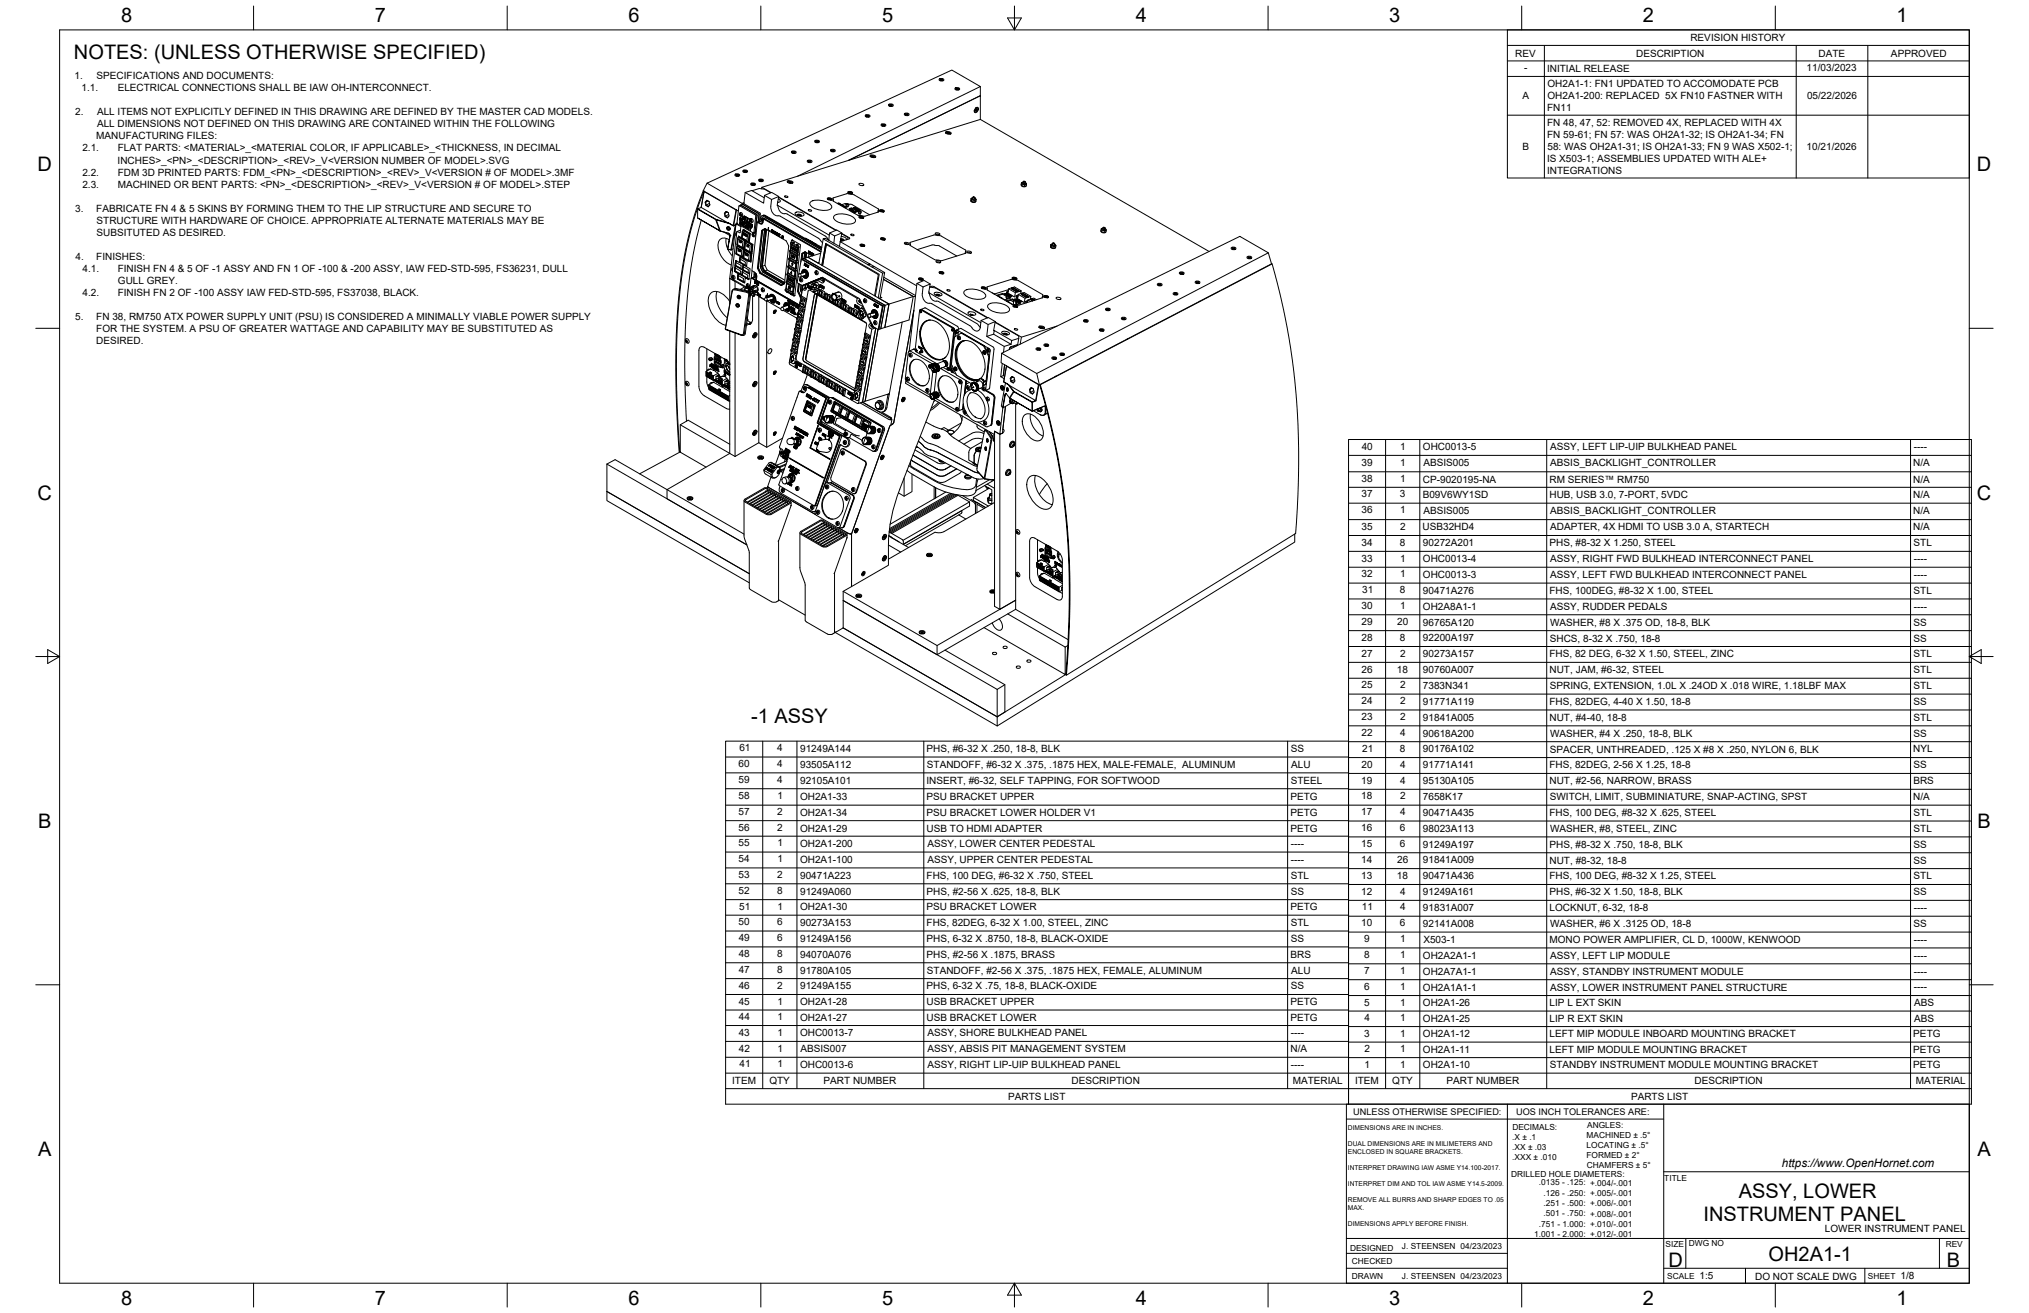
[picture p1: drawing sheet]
<svg xmlns="http://www.w3.org/2000/svg" width="864mm" height="559mm" viewBox="0 0 864 559" stroke-linecap="round" stroke-linejoin="round" font-family="sans-serif">
<defs><g id="words">
<g font-size="8.5">
<text x="51.6" y="9.4">8</text>
<text x="159.5" y="9.4">7</text>
<text x="267.5" y="9.4">6</text>
<text x="375.4" y="9.3">5</text>
<text x="483.4" y="9.4">4</text>
<text x="591.3" y="9.4">3</text>
<text x="699.3" y="9.4">2</text>
<text x="807.2" y="9.4">1</text>
<text x="31.5" y="25">NOTES: (UNLESS OTHERWISE SPECIFIED)</text>
<text x="16" y="72.9">D</text>
<text x="841.4" y="72.9">D</text>
<text x="16" y="212.6">C</text>
<text x="841.4" y="212.6">C</text>
<text x="319.7" y="307.6">-1 ASSY</text>
<text x="16.2" y="352.3">B</text>
<text x="841.7" y="352.3">B</text>
<text x="16.2" y="492">A</text>
<text x="841.7" y="492">A</text>
<text x="740.1" y="510">ASSY, LOWER</text>
<text x="725.1" y="519.8">INSTRUMENT PANEL</text>
<text x="710.1" y="539.1">D</text>
<text x="752.8" y="536.7">OH2A1-1</text>
<text x="828.7" y="539.1">B</text>
<text x="51.6" y="555.5">8</text>
<text x="159.5" y="555.5">7</text>
<text x="267.5" y="555.5">6</text>
<text x="375.4" y="555.4">5</text>
<text x="483.4" y="555.5">4</text>
<text x="591.3" y="555.5">3</text>
<text x="699.3" y="555.5">2</text>
<text x="807.2" y="555.5">1</text>
</g>
<text font-size="5" x="758.4" y="496.8">https://www.OpenHornet.com</text>
<g font-size="4.3">
<text x="719.5" y="17.6">REVISION HISTORY</text>
<text x="644.9" y="24.2">REV</text>
<text x="696.4" y="24.2">DESCRIPTION</text>
<text x="774" y="24.2">DATE</text>
<text x="804.9" y="24.2">APPROVED</text>
<text x="31.7" y="33.7">1.</text>
<text x="41.1" y="33.7">SPECIFICATIONS AND DOCUMENTS:</text>
<text x="648.7" y="30.2">-</text>
<text x="658.5" y="30.6">INITIAL RELEASE</text>
<text x="769" y="30.3">11/03/2023</text>
<text x="34.7" y="38.9">1.1.</text>
<text x="50.1" y="38.9">ELECTRICAL CONNECTIONS SHALL BE IAW OH-INTERCONNECT.</text>
<text x="658.6" y="37.2">OH2A1-1: FN1 UPDATED TO ACCOMODATE PCB</text>
<text x="648" y="42.3">A</text>
<text x="658.5" y="47.4">FN11</text>
<text x="658.6" y="42.3">OH2A1-200: REPLACED 5X FN10 FASTNER WITH</text>
<text x="769.1" y="42.3">05/22/2026</text>
<text x="32" y="49.1">2.</text>
<text x="41.3" y="49.1">ALL ITEMS NOT EXPLICITLY DEFINED IN THIS DRAWING ARE DEFINED BY THE MASTER CAD MODELS.</text>
<text x="658.5" y="53.6">FN 48, 47, 52: REMOVED 4X, REPLACED WITH 4X</text>
<text x="41" y="59.3">MANUFACTURING FILES:</text>
<text x="41.3" y="54.2">ALL DIMENSIONS NOT DEFINED ON THIS DRAWING ARE CONTAINED WITHIN THE FOLLOWING</text>
<text x="658.5" y="58.8">FN 59-61; FN 57: WAS OH2A1-32; IS OH2A1-34; FN</text>
<text x="35.1" y="64.5">2.1.</text>
<text x="50.1" y="64.5">FLAT PARTS: &lt;MATERIAL&gt;_&lt;MATERIAL COLOR, IF APPLICABLE&gt;_&lt;THICKNESS, IN DECIMAL</text>
<text x="648" y="63.9">B</text>
<text x="658.7" y="63.9">58: WAS OH2A1-31; IS OH2A1-33; FN 9 WAS X502-1;</text>
<text x="769" y="63.9">10/21/2026</text>
<text x="50" y="69.6">INCHES&gt;_&lt;PN&gt;_&lt;DESCRIPTION&gt;_&lt;REV&gt;_V&lt;VERSION NUMBER OF MODEL&gt;.SVG</text>
<text x="658.5" y="69">IS X503-1; ASSEMBLIES UPDATED WITH ALE+</text>
<text x="35.1" y="74.7">2.2.</text>
<text x="50.1" y="74.7">FDM 3D PRINTED PARTS: FDM_&lt;PN&gt;_&lt;DESCRIPTION&gt;_&lt;REV&gt;_V&lt;VERSION # OF MODEL&gt;.3MF</text>
<text x="658.5" y="74.2">INTEGRATIONS</text>
<text x="35.1" y="79.9">2.3.</text>
<text x="50.1" y="79.9">MACHINED OR BENT PARTS: &lt;PN&gt;_&lt;DESCRIPTION&gt;_&lt;REV&gt;_V&lt;VERSION # OF MODEL&gt;.STEP</text>
<text x="32" y="90.1">3.</text>
<text x="41" y="90.1">FABRICATE FN 4 &amp; 5 SKINS BY FORMING THEM TO THE LIP STRUCTURE AND SECURE TO</text>
<text x="41.1" y="95.2">STRUCTURE WITH HARDWARE OF CHOICE. APPROPRIATE ALTERNATE MATERIALS MAY BE</text>
<text x="41.1" y="100.4">SUBSITUTED AS DESIRED.</text>
<text x="32.1" y="110.6">4.</text>
<text x="41" y="110.6">FINISHES:</text>
<text x="35.2" y="115.7">4.1.</text>
<text x="50.1" y="115.7">FINISH FN 4 &amp; 5 OF -1 ASSY AND FN 1 OF -100 &amp; -200 ASSY, IAW FED-STD-595, FS36231, DULL</text>
<text x="35.2" y="126">4.2.</text>
<text x="50.1" y="126">FINISH FN 2 OF -100 ASSY IAW FED-STD-595, FS37038, BLACK.</text>
<text x="50.2" y="120.8">GULL GREY.</text>
<text x="32" y="136.2">5.</text>
<text x="41" y="136.2">FN 38, RM750 ATX POWER SUPPLY UNIT (PSU) IS CONSIDERED A MINIMALLY VIABLE POWER SUPPLY</text>
<text x="41" y="141.3">FOR THE SYSTEM. A PSU OF GREATER WATTAGE AND CAPABILITY MAY BE SUBSTITUTED AS</text>
<text x="41" y="146.4">DESIRED.</text>
<text x="579.6" y="191.4">40</text>
<text x="596" y="191.4">1</text>
<text x="605.6" y="191.7">OHC0013-5</text>
<text x="659.8" y="191.7">ASSY, LEFT LIP-UIP BULKHEAD PANEL</text>
<text x="814.6" y="191.6">----</text>
<text x="579.5" y="198.1">39</text>
<text x="596" y="198.1">1</text>
<text x="605.8" y="198.4">ABSIS005</text>
<text x="659.8" y="198.4">ABSIS_BACKLIGHT_CONTROLLER</text>
<text x="814.4" y="198.4">N/A</text>
<text x="579.5" y="205.1">38</text>
<text x="596" y="205.1">1</text>
<text x="605.6" y="205.4">CP-9020195-NA</text>
<text x="659.5" y="205.4">RM SERIES™ RM750</text>
<text x="814.4" y="205.4">N/A</text>
<text x="579.5" y="211.7">37</text>
<text x="595.9" y="211.7">3</text>
<text x="605.5" y="212">B09V6WY1SD</text>
<text x="659.5" y="212">HUB, USB 3.0, 7-PORT, 5VDC</text>
<text x="814.4" y="212">N/A</text>
<text x="579.5" y="218.5">36</text>
<text x="596" y="218.5">1</text>
<text x="605.8" y="218.8">ABSIS005</text>
<text x="659.8" y="218.8">ABSIS_BACKLIGHT_CONTROLLER</text>
<text x="814.4" y="218.8">N/A</text>
<text x="579.5" y="225.5">35</text>
<text x="595.9" y="225.5">2</text>
<text x="605.5" y="225.8">USB32HD4</text>
<text x="659.8" y="225.8">ADAPTER, 4X HDMI TO USB 3.0 A, STARTECH</text>
<text x="814.4" y="225.8">N/A</text>
<text x="579.5" y="232.2">34</text>
<text x="595.9" y="232.2">8</text>
<text x="605.7" y="232.5">90272A201</text>
<text x="659.5" y="232.5">PHS, #8-32 X 1.250, STEEL</text>
<text x="814.5" y="232.5">STL</text>
<text x="579.5" y="239">33</text>
<text x="596" y="239">1</text>
<text x="605.6" y="239.3">OHC0013-4</text>
<text x="659.8" y="239.3">ASSY, RIGHT FWD BULKHEAD INTERCONNECT PANEL</text>
<text x="814.6" y="239.2">----</text>
<text x="579.5" y="245.7">32</text>
<text x="596" y="245.7">1</text>
<text x="814.6" y="246">----</text>
<text x="605.6" y="246">OHC0013-3</text>
<text x="659.8" y="246">ASSY, LEFT FWD BULKHEAD INTERCONNECT PANEL</text>
<text x="579.8" y="252.5">31</text>
<text x="595.9" y="252.5">8</text>
<text x="605.7" y="252.7">90471A276</text>
<text x="659.5" y="252.8">FHS, 100DEG, #8-32 X 1.00, STEEL</text>
<text x="814.5" y="252.8">STL</text>
<text x="579.5" y="259.2">30</text>
<text x="596" y="259.2">1</text>
<text x="605.6" y="259.5">OH2A8A1-1</text>
<text x="659.8" y="259.5">ASSY, RUDDER PEDALS</text>
<text x="814.6" y="259.5">----</text>
<text x="579.5" y="266">29</text>
<text x="594.7" y="266">20</text>
<text x="605.7" y="266.2">96765A120</text>
<text x="659.8" y="266.3">WASHER, #8 X .375 OD, 18-8, BLK</text>
<text x="814.5" y="266.3">SS</text>
<text x="579.5" y="272.7">28</text>
<text x="595.9" y="272.7">8</text>
<text x="605.7" y="273">92200A197</text>
<text x="659.7" y="273">SHCS, 8-32 X .750, 18-8</text>
<text x="814.5" y="273">SS</text>
<text x="579.5" y="279.5">27</text>
<text x="595.9" y="279.5">2</text>
<text x="605.7" y="279.7">90273A157</text>
<text x="659.5" y="279.8">FHS, 82 DEG, 6-32 X 1.50, STEEL, ZINC</text>
<text x="814.5" y="279.8">STL</text>
<text x="579.5" y="286.2">26</text>
<text x="594.5" y="286.2">18</text>
<text x="605.7" y="286.5">90760A007</text>
<text x="659.5" y="286.5">NUT, JAM, #6-32, STEEL</text>
<text x="814.5" y="286.5">STL</text>
<text x="579.5" y="293">25</text>
<text x="595.9" y="293">2</text>
<text x="605.6" y="293.2">7383N341</text>
<text x="659.7" y="293.3">SPRING, EXTENSION, 1.0L X .24OD X .018 WIRE, 1.18LBF MAX</text>
<text x="814.5" y="293.3">STL</text>
<text x="579.5" y="299.7">24</text>
<text x="595.9" y="299.7">2</text>
<text x="605.7" y="300">91771A119</text>
<text x="659.5" y="300">FHS, 82DEG, 4-40 X 1.50, 18-8</text>
<text x="814.5" y="300">SS</text>
<text x="579.5" y="306.5">23</text>
<text x="595.9" y="306.5">2</text>
<text x="605.7" y="306.7">91841A005</text>
<text x="659.5" y="306.8">NUT, #4-40, 18-8</text>
<text x="814.5" y="306.8">STL</text>
<text x="579.5" y="313.2">22</text>
<text x="595.9" y="313.2">4</text>
<text x="605.7" y="313.5">90618A200</text>
<text x="659.8" y="313.5">WASHER, #4 X .250, 18-8, BLK</text>
<text x="814.5" y="313.5">SS</text>
<text x="314.7" y="319.7">61</text>
<text x="330.8" y="319.7">4</text>
<text x="340.6" y="320">91249A144</text>
<text x="394.4" y="320">PHS, #6-32 X .250, 18-8, BLK</text>
<text x="549.4" y="320">SS</text>
<text x="579.8" y="320">21</text>
<text x="595.9" y="320">8</text>
<text x="605.7" y="320.3">90176A102</text>
<text x="659.7" y="320.3">SPACER, UNTHREADED, .125 X #8 X .250, NYLON 6, BLK</text>
<text x="814.4" y="320.2">NYL</text>
<text x="314.4" y="326.5">60</text>
<text x="330.8" y="326.5">4</text>
<text x="340.6" y="326.7">93505A112</text>
<text x="394.5" y="326.8">STANDOFF, #6-32 X .375, .1875 HEX, MALE-FEMALE, ALUMINUM</text>
<text x="549.6" y="326.7">ALU</text>
<text x="579.5" y="326.7">20</text>
<text x="595.9" y="326.7">4</text>
<text x="605.7" y="327">91771A141</text>
<text x="659.5" y="327">FHS, 82DEG, 2-56 X 1.25, 18-8</text>
<text x="814.5" y="327">SS</text>
<text x="314.4" y="333.2">59</text>
<text x="330.8" y="333.2">4</text>
<text x="340.6" y="333.5">92105A101</text>
<text x="394.3" y="333.5">INSERT, #6-32, SELF TAPPING, FOR SOFTWOOD</text>
<text x="549.4" y="333.5">STEEL</text>
<text x="579.4" y="333.5">19</text>
<text x="595.9" y="333.5">4</text>
<text x="605.7" y="333.8">95130A105</text>
<text x="659.5" y="333.8">NUT, #2-56, NARROW, BRASS</text>
<text x="814.4" y="333.8">BRS</text>
<text x="314.4" y="340">58</text>
<text x="330.9" y="340">1</text>
<text x="340.5" y="340.3">OH2A1-33</text>
<text x="394.4" y="340.3">PSU BRACKET UPPER</text>
<text x="549.3" y="340.3">PETG</text>
<text x="579.4" y="340.3">18</text>
<text x="595.9" y="340.3">2</text>
<text x="605.6" y="340.5">7658K17</text>
<text x="659.7" y="340.6">SWITCH, LIMIT, SUBMINIATURE, SNAP-ACTING, SPST</text>
<text x="814.4" y="340.6">N/A</text>
<text x="314.4" y="347">57</text>
<text x="330.8" y="347">2</text>
<text x="340.5" y="347.3">OH2A1-34</text>
<text x="394.4" y="347.3">PSU BRACKET LOWER HOLDER V1</text>
<text x="549.3" y="347.3">PETG</text>
<text x="579.4" y="347">17</text>
<text x="595.9" y="347">4</text>
<text x="605.7" y="347.3">90471A435</text>
<text x="659.5" y="347.3">FHS, 100 DEG, #8-32 X .625, STEEL</text>
<text x="814.5" y="347.3">STL</text>
<text x="314.4" y="353.6">56</text>
<text x="330.8" y="353.6">2</text>
<text x="340.5" y="353.9">OH2A1-29</text>
<text x="394.4" y="353.9">USB TO HDMI ADAPTER</text>
<text x="549.3" y="353.9">PETG</text>
<text x="579.4" y="353.8">16</text>
<text x="595.9" y="353.8">6</text>
<text x="605.7" y="354">98023A113</text>
<text x="659.8" y="354">WASHER, #8, STEEL, ZINC</text>
<text x="814.5" y="354">STL</text>
<text x="314.4" y="360.2">55</text>
<text x="330.9" y="360.2">1</text>
<text x="340.5" y="360.5">OH2A1-200</text>
<text x="394.7" y="360.5">ASSY, LOWER CENTER PEDESTAL</text>
<text x="549.4" y="360.4">----</text>
<text x="579.4" y="360.5">15</text>
<text x="595.9" y="360.5">6</text>
<text x="605.7" y="360.7">91249A197</text>
<text x="659.5" y="360.8">PHS, #8-32 X .750, 18-8, BLK</text>
<text x="814.5" y="360.8">SS</text>
<text x="314.4" y="366.9">54</text>
<text x="330.9" y="367">1</text>
<text x="340.5" y="367.3">OH2A1-100</text>
<text x="394.7" y="367.3">ASSY, UPPER CENTER PEDESTAL</text>
<text x="549.4" y="367.2">----</text>
<text x="579.4" y="367.2">14</text>
<text x="594.7" y="367.2">26</text>
<text x="605.7" y="367.5">91841A009</text>
<text x="659.5" y="367.5">NUT, #8-32, 18-8</text>
<text x="814.5" y="367.5">SS</text>
<text x="314.4" y="373.7">53</text>
<text x="330.8" y="373.7">2</text>
<text x="340.6" y="374">90471A223</text>
<text x="394.4" y="374">FHS, 100 DEG, #6-32 X .750, STEEL</text>
<text x="549.4" y="374">STL</text>
<text x="579.4" y="374">13</text>
<text x="594.5" y="374">18</text>
<text x="605.7" y="374.2">90471A436</text>
<text x="659.5" y="374.3">FHS, 100 DEG, #8-32 X 1.25, STEEL</text>
<text x="814.5" y="374.3">STL</text>
<text x="314.4" y="380.5">52</text>
<text x="330.7" y="380.5">8</text>
<text x="340.6" y="380.7">91249A060</text>
<text x="394.4" y="380.7">PHS, #2-56 X .625, 18-8, BLK</text>
<text x="549.4" y="380.7">SS</text>
<text x="579.4" y="380.7">12</text>
<text x="595.9" y="380.7">4</text>
<text x="605.7" y="381">91249A161</text>
<text x="659.5" y="381">PHS, #6-32 X 1.50, 18-8, BLK</text>
<text x="814.5" y="381">SS</text>
<text x="314.7" y="387.2">51</text>
<text x="330.9" y="387.2">1</text>
<text x="340.5" y="387.5">OH2A1-30</text>
<text x="394.4" y="387.5">PSU BRACKET LOWER</text>
<text x="549.3" y="387.5">PETG</text>
<text x="579.6" y="387.5">11</text>
<text x="595.9" y="387.5">4</text>
<text x="605.7" y="387.8">91831A007</text>
<text x="659.5" y="387.8">LOCKNUT, 6-32, 18-8</text>
<text x="814.6" y="387.8">----</text>
<text x="314.4" y="393.8">50</text>
<text x="330.8" y="393.8">6</text>
<text x="340.6" y="394.1">90273A153</text>
<text x="394.4" y="394.1">FHS, 82DEG, 6-32 X 1.00, STEEL, ZINC</text>
<text x="549.4" y="394.1">STL</text>
<text x="579.4" y="394.3">10</text>
<text x="595.9" y="394.3">6</text>
<text x="605.7" y="394.5">92141A008</text>
<text x="659.8" y="394.5">WASHER, #6 X .3125 OD, 18-8</text>
<text x="814.5" y="394.5">SS</text>
<text x="314.4" y="400.6">49</text>
<text x="330.8" y="400.6">6</text>
<text x="340.6" y="400.8">91249A156</text>
<text x="394.4" y="400.9">PHS, 6-32 X .8750, 18-8, BLACK-OXIDE</text>
<text x="549.4" y="400.9">SS</text>
<text x="580.7" y="401">9</text>
<text x="596" y="401">1</text>
<text x="605.8" y="401.3">X503-1</text>
<text x="659.5" y="401.3">MONO POWER AMPLIFIER, CL D, 1000W, KENWOOD</text>
<text x="814.6" y="401.3">----</text>
<text x="314.4" y="407.3">48</text>
<text x="330.7" y="407.3">8</text>
<text x="340.6" y="407.6">94070A076</text>
<text x="394.4" y="407.6">PHS, #2-56 X .1875, BRASS</text>
<text x="549.3" y="407.6">BRS</text>
<text x="580.7" y="407.8">8</text>
<text x="596" y="407.8">1</text>
<text x="605.6" y="408.1">OH2A2A1-1</text>
<text x="659.8" y="408.1">ASSY, LEFT LIP MODULE</text>
<text x="814.6" y="408">----</text>
<text x="314.4" y="414.1">47</text>
<text x="330.7" y="414.1">8</text>
<text x="340.6" y="414.3">91780A105</text>
<text x="394.5" y="414.4">STANDOFF, #2-56 X .375, .1875 HEX, FEMALE, ALUMINUM</text>
<text x="549.6" y="414.3">ALU</text>
<text x="580.7" y="414.5">7</text>
<text x="596" y="414.5">1</text>
<text x="605.6" y="414.8">OH2A7A1-1</text>
<text x="659.8" y="414.8">ASSY, STANDBY INSTRUMENT MODULE</text>
<text x="814.6" y="414.8">----</text>
<text x="314.4" y="420.8">46</text>
<text x="330.8" y="420.8">2</text>
<text x="340.6" y="421.1">91249A155</text>
<text x="394.4" y="421.1">PHS, 6-32 X .75, 18-8, BLACK-OXIDE</text>
<text x="549.4" y="421.1">SS</text>
<text x="580.7" y="421.3">6</text>
<text x="596" y="421.3">1</text>
<text x="605.6" y="421.6">OH2A1A1-1</text>
<text x="659.8" y="421.6">ASSY, LOWER INSTRUMENT PANEL STRUCTURE</text>
<text x="814.6" y="421.5">----</text>
<text x="314.4" y="427.6">45</text>
<text x="330.9" y="427.6">1</text>
<text x="340.5" y="427.9">OH2A1-28</text>
<text x="394.4" y="427.9">USB BRACKET UPPER</text>
<text x="549.3" y="427.9">PETG</text>
<text x="580.7" y="428">5</text>
<text x="596" y="428">1</text>
<text x="605.6" y="428.3">OH2A1-26</text>
<text x="659.5" y="428.3">LIP L EXT SKIN</text>
<text x="814.7" y="428.3">ABS</text>
<text x="314.5" y="434.2">44</text>
<text x="330.9" y="434.2">1</text>
<text x="340.5" y="434.5">OH2A1-27</text>
<text x="394.4" y="434.5">USB BRACKET LOWER</text>
<text x="549.3" y="434.5">PETG</text>
<text x="580.7" y="434.6">4</text>
<text x="596" y="434.6">1</text>
<text x="605.6" y="434.9">OH2A1-25</text>
<text x="659.5" y="434.9">LIP R EXT SKIN</text>
<text x="814.7" y="434.9">ABS</text>
<text x="314.4" y="440.8">43</text>
<text x="330.9" y="440.8">1</text>
<text x="340.5" y="441.1">OHC0013-7</text>
<text x="394.7" y="441.1">ASSY, SHORE BULKHEAD PANEL</text>
<text x="549.4" y="441">----</text>
<text x="580.7" y="441.2">3</text>
<text x="596" y="441.2">1</text>
<text x="605.6" y="441.5">OH2A1-12</text>
<text x="659.5" y="441.5">LEFT MIP MODULE INBOARD MOUNTING BRACKET</text>
<text x="814.4" y="441.5">PETG</text>
<text x="314.5" y="447.5">42</text>
<text x="330.9" y="447.5">1</text>
<text x="340.7" y="447.8">ABSIS007</text>
<text x="394.7" y="447.8">ASSY, ABSIS PIT MANAGEMENT SYSTEM</text>
<text x="549.3" y="447.8">N/A</text>
<text x="580.7" y="447.8">2</text>
<text x="596" y="447.8">1</text>
<text x="605.6" y="448.1">OH2A1-11</text>
<text x="659.5" y="448.1">LEFT MIP MODULE MOUNTING BRACKET</text>
<text x="814.4" y="448.1">PETG</text>
<text x="314.7" y="454.3">41</text>
<text x="330.9" y="454.3">1</text>
<text x="340.5" y="454.6">OHC0013-6</text>
<text x="394.7" y="454.6">ASSY, RIGHT LIP-UIP BULKHEAD PANEL</text>
<text x="549.4" y="454.5">----</text>
<text x="580.8" y="454.4">1</text>
<text x="596" y="454.4">1</text>
<text x="605.6" y="454.7">OH2A1-10</text>
<text x="659.7" y="454.7">STANDBY INSTRUMENT MODULE MOUNTING BRACKET</text>
<text x="814.4" y="454.7">PETG</text>
<text x="311.6" y="461.5">ITEM</text>
<text x="327.5" y="461.4">QTY</text>
<text x="350.6" y="461.5">PART NUMBER</text>
<text x="456.1" y="461.5">DESCRIPTION</text>
<text x="550.3" y="461.5">MATERIAL</text>
<text x="576.7" y="461.5">ITEM</text>
<text x="592.6" y="461.4">QTY</text>
<text x="615.7" y="461.5">PART NUMBER</text>
<text x="721.2" y="461.5">DESCRIPTION</text>
<text x="815.4" y="461.5">MATERIAL</text>
<text x="429.1" y="468.1">PARTS LIST</text>
<text x="694.2" y="468.1">PARTS LIST</text>
<text x="776.8" y="524.4">LOWER INSTRUMENT PANEL</text>
<text x="723.4" y="544.5">1:5</text>
<text x="747" y="544.7">DO NOT SCALE DWG</text>
<text x="809" y="544.5">1/8</text>
</g>
<g font-size="3.9">
<text x="576" y="474.6">UNLESS OTHERWISE SPECIFIED:</text>
<text x="645.3" y="474.7">UOS INCH TOLERANCES ARE:</text>
</g>
<g font-size="3.5">
<text x="643.7" y="485">.X ± .1</text>
<text x="643.7" y="480.8">DECIMALS:</text>
<text x="675.3" y="484.3">MACHINED ± .5°</text>
<text x="675.6" y="480">ANGLES:</text>
<text x="643.7" y="489.3">.XX ± .03</text>
<text x="675.3" y="488.6">LOCATING ± .5°</text>
<text x="643.7" y="493.5">.XXX ± .010</text>
<text x="675.3" y="492.8">FORMED ± 2°</text>
<text x="675.4" y="497.1">CHAMFERS ± 5°</text>
<text x="643.2" y="501.1">DRILLED HOLE DIAMETERS:</text>
<text x="708.4" y="502.7">TITLE</text>
<text x="655" y="504.4">.0135 - .125: +.004/-.001</text>
<text x="657" y="508.8">.126 - .250: +.005/-.001</text>
<text x="657" y="513.2">.251 - .500: +.006/-.001</text>
<text x="657" y="517.7">.501 - .750: +.008/-.001</text>
<text x="653.1" y="526.5">1.001 - 2.000: +.012/-.001</text>
<text x="655" y="522.1">.751 - 1.000: +.010/-.001</text>
<text x="574.6" y="532.3">DESIGNED</text>
<text x="596.7" y="531.6">J. STEENSEN 04/23/2023</text>
<text x="708.9" y="530.9">SIZE</text>
<text x="718.9" y="530.5">DWG NO</text>
<text x="828.2" y="530.9">REV</text>
<text x="575.4" y="537.9">CHECKED</text>
<text x="575.4" y="544.3">DRAWN</text>
<text x="596.7" y="544.3">J. STEENSEN 04/23/2023</text>
<text x="709.6" y="544.2">SCALE</text>
<text x="795" y="544.2">SHEET</text>
</g>
<g font-size="2.8">
<text x="573.7" y="480.9">DIMENSIONS ARE IN INCHES.</text>
<text x="573.7" y="487.7">DUAL DIMENSIONS ARE IN MILIMETERS AND</text>
<text x="573.7" y="491.1">ENCLOSED IN SQUARE BRACKETS.</text>
<text x="573.7" y="497.9">INTERPRET DRAWING IAW ASME Y14.100-2017.</text>
<text x="573.7" y="504.7">INTERPRET DIM AND TOL IAW ASME Y14.5-2009.</text>
<text x="573.7" y="511.6">REMOVE ALL BURRS AND SHARP EDGES TO .05</text>
<text x="573.7" y="514.9">MAX.</text>
<text x="573.7" y="521.8">DIMENSIONS APPLY BEFORE FINISH.</text>
</g>
</g></defs>
<!-- layer: Visible -->
<g fill="none" stroke="#000" stroke-width=".43">
<path d="M399.7 33.7a1.13 1.13 0 0 1 1.2-.4 1.13 1.13 0 0 1 .8 .9 1.13 1.13 0 0 1-1.1 .3 1.13 1.13 0 0 1-.9-.8zM400.3 33.7l.6 .1M400.3 33.7v.1M400.3 34.1v.2M400.3 33.7l-.1 .1M400.3 33.8l.3 .4M400.3 34.3h.8M400.3 33.7l.1 .6M400.4 34v.2M400.5 33.8v.2M400.9 33.8v.3M401 34.2v-.2v.3"/>
<path d="M401.1 33.8h.1M401.1 33.7l-.4 .5v-.4M401.1 33.7l-.2 .1M401.1 33.7v.6M406.5 37.6a1.13 1.13 0 0 1 1.1-.4 1.13 1.13 0 0 1 .8 .9 1.13 1.13 0 0 1-1.1 .3 1.13 1.13 0 0 1-.8-.8zM407.1 37.7l.3 .4M407.1 37.6l.5 .1M407.1 37.6v.1M407.1 38v.2M407.1 37.6v.6M407.1 37.6l-.1 .1M407.1 37.9l.1 .2"/>
<path d="M407.2 37.7v.2M407.4 37.7v.3M407.6 37.7v.3M407.7 37.9v.2M407.8 37.7l-.3 .4M407.8 37.7h-.2M407.8 38l-.7 .2M407.8 37.7h.1M407.8 37.6v.6M417.3 36.8v3.9l-56.2 27.6 56.2-27.6v10.1M346.8 60a1.13 1.13 0 0 1 1.1-.4 1.13 1.13 0 0 1 .8 .9 1.13 1.13 0 0 1-1.1 .3 1.13 1.13 0 0 1-.8-.8zM347.4 59.9l.5 .2"/>
<path d="M347.4 59.9v.1M347.4 59.9l-.2 .1M348.1 60l-.3 .4-.1-.3M348.1 60l-.2 .1M348.1 60l.2 .1M368.3 49.1a1.13 1.13 0 0 1 1.1-.3 1.13 1.13 0 0 1 .9 .8 1.13 1.13 0 0 1-1.2 .3 1.13 1.13 0 0 1-.8-.8zM368.9 49.5v.2M368.9 49.2l.3 .4 .1-.3M368.9 49.7h.7M368.9 49.1l.5 .1M368.9 49.1v.1M368.9 49.1v.6"/>
<path d="M368.9 49.2h-.1M369 49.4v.3M369.1 49.2v.3M369.4 49.2v.3M369.6 49.4l-.1 .3M369.6 49.2l-.3 .4M369.6 49.1l-.2 .1M369.6 49.1v.1M369.6 49.5v.2M369.6 49.2l.2 .1M369.7 49.1v.6M375 53a1.13 1.13 0 0 1 1.2-.4 1.13 1.13 0 0 1 .8 .9 1.13 1.13 0 0 1-1.1 .3 1.13 1.13 0 0 1-.9-.8z"/>
<path d="M375.5 53.1l.2 .2-.2 .2M375.5 53.5l.1 .1M375.6 53.1l.3 .4M375.6 53.6h.8M375.6 53l.6 .1M375.6 53v.1M375.6 53.4v.2M375.6 53l.1 .1M375.7 53.3v.3M375.8 53.1v.3M376 53.1v.4M376.2 53.1v.3"/>
<path d="M376.3 53.3v.3M376.4 53.1l-.4 .4M376.4 53l-.2 .1M376.4 53v.1M376.4 53.1l.1 .1M376.4 53v.6M376.4 53.4l-.1 .2M378.2 44.5a1.13 1.13 0 0 1 1.1-.3 1.13 1.13 0 0 1 .9 .8 1.13 1.13 0 0 1-1.2 .4 1.13 1.13 0 0 1-.8-.9zM378.8 44.6l.3 .4 .1-.3M378.8 44.5l.5 .2M378.8 44.5v.1M378.8 44.9v.2"/>
<path d="M378.8 44.5v.6M378.8 44.6l-.1 .1M378.9 44.8v.3M379 44.6l-.1 .3M379.3 44.7v.2M379.5 44.9v.1M379.5 44.6l-.3 .4M379.5 44.6l-.2 .1M379.5 44.6l.2 .5M379.5 44.5l.2 .2M379.7 45l-.9 .1M385 48.4a1.13 1.13 0 0 1 1.1-.3 1.13 1.13 0 0 1 .8 .8 1.13 1.13 0 0 1-1.1 .4 1.13 1.13 0 0 1-.8-.9z"/>
<path d="M385.4 48.5l.2 .2-.2 .2M385.4 48.9l.2 .1M385.5 48.8l.8 .2M385.5 48.4l.6 .1M385.5 48.4l.1 .1M385.5 48.5h-.1M385.6 48.5l.2 .4M385.6 48.4l-.2 .1M385.6 48.7v.3M385.7 48.5v.3M386.1 48.5v.3M386.2 48.7v.3"/>
<path d="M386.2 48.5l-.2 .4-.1-.3M386.3 48.5l.1 .1M386.3 48.5h-.2M386.3 48.5h-.1M386.3 48.9l-.1 .1M386.3 48.4v.6M402.5 56.2a1.63 1.63 0 0 1 2.3 .7 1.63 1.63 0 0 1-2.3-.7zM402.5 56.6l.1 .1M402.6 56.7a1.03 1.03 0 0 1 1.1-.4 1.03 1.03 0 0 1 .8 .8M403.1 56.5l.8 .1 .2 .3h-.9zM403.1 56.5l.1 .1M403.3 56.7v.2"/>
<path d="M403.4 56.7v.2M403.5 56.6v.2M403.6 56.6h.1M403.9 56.6l-.1 .3M403.9 56.6h.2M403.9 56.6h.1M404.6 56.9h.1M404.6 56.9v.1M414.7 47.3l.2 .3M414.9 47.6v.1M415.1 46.2l.5-.4a.96 .96 0 0 1 .6 1.1 .96 .96 0 0 1-.9 .8l-.5-.1v-.9M415.1 46.8l.1 .1"/>
<path d="M415.2 46.8l.1 .1M415.3 46l.6-.3a1.18 1.18 0 0 1 .3 1.5 1.18 1.18 0 0 1-1.4 .5l-.1-.7zM415.4 46.6l.2 .1M415.4 46.3l.5 .1-.5 .9v-.4l-.4 .2zM415.4 47l.1 .2M415.4 46.4l.1 .1M415.4 46.5l.2 .1M415.4 46.5h.1M415.5 47.2h.1M415.5 47.2l-.1 .1M415.6 46.8h-.3l.2 .1M415.9 46.4l-.2 .1"/>
<path d="M416 45.8h.1M416 45.8h-.5M300.9 78l-1.6 3.2M312.8 74.3a1.13 1.13 0 0 1 1.2-.4 1.13 1.13 0 0 1 .8 .9 1.13 1.13 0 0 1-1.1 .3 1.13 1.13 0 0 1-.9-.8zM313.4 74.7h.8M313.4 74.4l.3 .4M313.4 74.4h.6M313.4 74.3l-.2 .5M313.4 74.3l-.1 .1M313.5 74.6l-.2 .1M313.6 74.4v.2M314 74.4h.1"/>
<path d="M314 74.4v.3M314.1 74.6l-.1 .2M314.1 74.4l-.3 .4v-.4M314.2 74.4h.1M314.2 74.3v.6M316.2 72.6a1.13 1.13 0 0 1 1.1-.3 1.13 1.13 0 0 1 .8 .8 1.13 1.13 0 0 1-1.1 .4 1.13 1.13 0 0 1-.8-.9zM316.8 72.7l.3 .4v-.3M316.8 73.2l.7 .1M316.8 72.6l.5 .1M316.8 72.6v.1M316.8 73v.2M316.8 72.6v.6"/>
<path d="M316.8 72.7h-.1M316.9 72.9v.3M317 72.7l-.1 .3M317.3 72.7v.3M317.4 73v.2M317.5 72.7l-.3 .4M317.5 72.7h-.2M317.5 72.7l.1 .1M317.5 72.7v.5M317.5 73.1v.1M319.6 78.2a1.13 1.13 0 0 1 1.1-.4 1.13 1.13 0 0 1 .8 .9 1.13 1.13 0 0 1-1.1 .3 1.13 1.13 0 0 1-.8-.8zM320.1 78.6l.1 .2"/>
<path d="M320.2 78.3l.3 .4v-.4M320.2 78.2l.5 .1M320.2 78.2v.1M320.2 78.2v.6M320.2 78.2l-.1 .1M320.2 78.5l.1 .2M320.3 78.3v.2M320.7 78.3v.2M320.8 78.5l.1 .1M320.9 78.2l-.3 .5M320.9 78.2l-.2 .1M320.9 78.3l.2 .4"/>
<path d="M320.9 78.2l.2 .1M321.1 78.7l-.9 .1M322.9 76.5a1.13 1.13 0 0 1 1.2-.3 1.13 1.13 0 0 1 .8 .8 1.13 1.13 0 0 1-1.2 .4 1.13 1.13 0 0 1-.8-.9zM323.3 76.6l.2 .5M323.5 76.9l.8 .3M323.5 76.6h-.1M323.5 76.5l-.2 .1M323.6 76.8v.3M323.7 76.6v.3M323.9 76.7v.3M324.1 76.6l-.6-.1 .3 .5M324.1 76.6v.3"/>
<path d="M324.2 76.8l-.1 .3M324.2 76.6l-.3 .4M324.2 76.6l.2 .1M324.3 76.6h-.2M324.3 76.6h-.1M324.3 76.9l-.1 .2M324.3 76.5v.6M324.3 79.7l93-28.9 97.3 56.2M324.3 79.7l3.9 2.3M324.3 79.7l-.1 .7M335.1 77.1a1.63 1.63 0 0 1 2.3 .7 1.63 1.63 0 0 1-2.3-.7zM335.2 77.5h.1"/>
<path d="M335.2 77.5l.1 .2a1.08 1.08 0 0 1 1.1-.5 1.08 1.08 0 0 1 .8 .8l.1-.2M335.8 77.4l.9 .2-.2 .1 .2 .2-.8-.1zM335.8 77.4l.1 .1M336 77.7v.1M336 77.6v.2M336.1 77.5v.2M336.3 77.6h.1M336.4 77.8h.1M336.5 77.7l-.1 .1M336.5 77.7v.2M336.6 77.5h.1M336.6 77.5l-.1 .1"/>
<path d="M336.6 77.5l.1 .1M336.9 64.5a1.13 1.13 0 0 1 1.1-.3 1.13 1.13 0 0 1 .8 .8 1.13 1.13 0 0 1-1.1 .4 1.13 1.13 0 0 1-.8-.9zM337.5 64.6l.3 .4M337.5 64.5l.5 .2M337.5 64.5v.1M337.5 64.9v.2M337.5 64.5v.6M337.5 64.6l-.1 .1M337.5 64.8l.1 .3M337.7 64.6l-.1 .3M338 64.7v.2M338.1 64.9v.2"/>
<path d="M338.2 64.6l-.3 .4-.1-.3M338.2 65l-.7 .1M338.2 64.6l-.2 .1M338.2 64.6l.1 .1M338.2 64.5l.2 .2M338.4 64.7l-.2 .4M339.5 75l77.8-38.2-12.2-7-104.2 48.2 15 8.6M343.6 68.4a1.13 1.13 0 0 1 1.2-.3 1.13 1.13 0 0 1 .8 .8 1.13 1.13 0 0 1-1.2 .4 1.13 1.13 0 0 1-.8-.9zM344.2 68.5l.3 .4 .1-.3M344.2 68.4l.6 .1M344.2 68.4v.1M344.2 68.8v.2"/>
<path d="M344.2 68.4v.6M344.2 68.5h-.1M344.4 68.5l-.1 .5M344.8 68.5v.3M344.9 68.7l-.1 .3M344.9 68.5l-.3 .4M344.9 68.5h-.1M344.9 68.5h.1M344.9 68.5l.2 .5M344.9 68.4l.2 .1M345 68.9l-.1 .1M345.1 68.9l-.9 .1"/>
<path d="M347.2 60l.2 .5M347.4 60l-.1 .1M347.4 60l.3 .4M347.5 60.3l-.1 .2M347.6 60l-.1 .3M347.9 60.1v.2M348 60.5h-.6M348.1 60l.1 .1M348.3 60.1l-.2 .5M353.5 63.8a1.13 1.13 0 0 1 1.1-.3 1.13 1.13 0 0 1 .9 .8 1.13 1.13 0 0 1-1.2 .4 1.13 1.13 0 0 1-.8-.9zM353.9 64.3l.2 .1M354.1 64.2l.7 .3"/>
<path d="M354.1 63.9l.3 .4M354.1 63.8l.5 .2M354.1 63.8v.1M354.1 63.8l-.2 .5M354.1 63.9l-.1 .1M354.3 63.9l-.1 .5M354.5 64v.3M354.6 64v.2M354.8 64.2l-.1 .2M354.8 63.9l-.3 .4M354.8 63.9l-.2 .1M354.8 63.9h.1"/>
<path d="M354.8 64.3v.2M354.8 63.9l.2 .1M354.9 63.9v.6M365.6 78.2a1.33 1.33 0 0 1 2 .6 1.33 1.33 0 0 1-2-.6zM370.4 66.1a1.63 1.63 0 0 1 2.3 .8 1.63 1.63 0 0 1-2.3-.8zM370.4 66.5h.1M370.5 66.5v.2a1.08 1.08 0 0 1 1.1-.5 1.08 1.08 0 0 1 .8 .8l.1-.1M371 66.5h.8l.2 .4h-.9zM371.1 66.5v.1M371.1 66.4l-.1 .1M371.3 66.7l-.1 .1M371.3 66.6v.2"/>
<path d="M371.5 66.6v.2M371.6 66.6l-.1 .2M371.7 66.8l-.1 .1M371.7 66.7v.2M371.8 66.8l-.1 .1M371.8 66.5v.2M371.8 66.5l.1 .1M371.8 66.5h.1M372.5 66.9h.1M434.7 78.9a1.24 1.24 0 0 0 1.9 .2M434.7 78.7v.2M434.7 77.8v.9l.6 .5h1.3l.3-.8"/>
<path d="M434.9 78l.1 .4h.6M434.9 78l.7 .4M434.9 77.7v.3M435 78.4l-.1 .6M435.5 77.7l-.2 .1M435.5 77.5l-.5 .2-.1 .3M435.5 77.6a.51 .51 0 0 0 .4 .5 .51 .51 0 0 0 .6-.2l-.1 .1M435.5 77.3l-.1 .6M435.6 78.4h.9M435.7 77.2l-.1 .1 .3 .2h.5l-.1-.2M435.8 77.1l.5 .2zM436.1 78.6l-.1 .7"/>
<path d="M436.4 77.6l.4 .5-.3 .3M436.4 77.4l-.1 .6M436.8 78.1l.1 .3h-.4M296.9 92.8v-3.9l1.5-.6 11.2 6.5M298.5 93.7l-2.3 9-1.5 7.3-1.3 9.1-1.1 11-.9 21.7 .8 27.5M299.3 81.2l15 8.6M299.4 81.2l-4 10.9-3.1 11.9-2.1 11.6-1.5 12.7-.9 15-.1 18.3 .9 23.7 .5 6.9h.4M299.7 81.5h.1M300.6 87.3l.9 .5M300.6 87.3l.8 .7M300.8 85.2l1 .6 .3 1.4-.6 .6M300.9 85.3l-.8 .8"/>
<path d="M301.3 85.5l-1 .6 .3 1.2M301.8 85.8l-.9-.5-.8 .8 .3 1.4M302 86.5l-1.4 .8M302.1 87.1l-.6 .7M304.6 93.5l.3 .1zM304.6 93.5l1.7 4.7-9.4-5.4 9.7 5.5M304.6 93.5l-7.6-4.6 7.8 4.5 4.8 1.4 .3 .2-5-1.4 1.7 4.7M306.3 98.2l.3 .1zM306.6 98.3l3.5 1 .6 1M308.2 98.8l2.5 1.5M308.8 92l.9 .6M308.8 92l.8 .8"/>
<path d="M309 90l1 .5M309.1 90l-.8 .8M309.5 90.2l-1 .6 .3 1.2M309.9 94.8l2.2 1.3zM309.9 94.8v.2M310 90.6l-.9-.6-.8 .8 .3 1.4M310 90.5l.3 1.4-.6 .7M310 96.8l.5 .5M310.2 91.2l-1.4 .8M310.3 91.8l-.6 .8M312.1 96v.1M312.1 96l1.2-6.6-13.6-7.9-1.3 6.8 1.3-6.9-2.9 7.5-3.6 12.3-2.4 12.1-1.7 13.3-1 15.8-.2 13.2 .3 15.5 1.1 21.2"/>
<path d="M313 95.8l-1.9 10.5-1.4-.3 1.5 .4M313 95.8l-.9 .3M313.2 95.8l-1.9 10.5M313.3 89.3h.1M313.4 99.1v1.3l-.2-.5zM313.4 99.9h.1M313.5 99.7l-.1 .2M313.5 89.3l-1.2 6.8 .9-.4-.2 .1M313.7 95l-.5 .3M313.9 95.3l-.2-.5 1-7.3 6.9 4-.7 7.4-.3 .2M313.9 95.3l6.6 3.8M314.8 91.2l.2 .3"/>
<path d="M314.8 93.4l.4 .5M314.8 98.1l-1.1 .4M314.8 98.1l.4 .1M314.8 93.4h.1M314.9 94.9l.2 .6M314.9 91.4h.1M314.9 92.8h.1M314.9 91.2h.3M314.9 92.8l.1 .3M314.9 91.2h.1M315 91.2h.1M315 92.7l.6 .3-.6-.2 .5 .7-.2 .5-.5-.5 .1-.2 .5 .4z"/>
<path d="M315 94.4h.1M315 94.4l.2 .5M315 91.5h.1M315 94.3l.6 .3-.1 .2-.4-.4 .5 .9-.2 .3-.5-.3v-.4l.2 .4h.3zM315 91.5v.1M315 91.6l.1 .2M315 93.1l.3 .3M315 91.6h.1M315 92.6l-.1 .2M315.1 91.8l.1 .1M315.1 91.1l-.1 .1M315.1 91.1l.2-.2v.3"/>
<path d="M315.1 91.1h.1M315.1 94.3l-.1 .1M315.1 92.8h.1M315.1 92.8h.2M315.1 95.5l.3 .1M315.2 94.9l.2 .5M315.2 94.4l.1 .1M315.2 94.4h-.1M315.2 91.2h.1M315.2 87.3l-.6 .3M315.2 87.3l6.9 4-.7 7.4M315.2 91.1h.1"/>
<path d="M315.2 93.9h.2M315.2 91.7l-.2 .1M315.2 91.7h.1M315.2 91.7v.2M315.2 91.6h.1M315.2 91.6v.1M315.3 91.6h.1M315.3 91.3h.1M315.3 91.2v.1M315.3 91.2h.1M315.3 91.1l-.3 .1M315.3 91.3l.1 .1"/>
<path d="M315.3 92.8h.1M315.3 92.8l.1 .3M315.3 93.8h.1M315.3 93.4v.4M315.3 94.5l.3 .3M315.3 96.5l-2.1-1.2-2.6 23.1 8 4.6M315.3 95.4h.1M315.4 91.4l.2 .2h-.3M315.4 91.4h.1M315.4 96.1l-.4 2.9-1.2-.5-.2 .2-2.2 19.4 .5 .8 6.8 3.9M315.4 93.1h.1M315.5 91.5l-.3 .1"/>
<path d="M315.7 93l.3 .3v1.1M315.8 93l.6 .4-.3-.1-.1 1.1zM315.8 94.6l.7 .4-.6-.2 .4 .6-.5-.1v.4l.5 .5-.6-.4zM315.8 94.6l-.1 1.2 .6 .4M315.8 95.3l.5 .2M315.9 86.6l-.1 .5M315.9 94.8l.6 .3M316 94.4h.1M316 87l7 4-.3 3.4M316.1 98.7l2.1 1.2-.3 2.6-2.1-1.2zM316.1 92.2l.4 .6 .3-.9-.1 1.1-.5-.2zM316.1 92.3h.1"/>
<path d="M316.1 92.3l.3 .7M316.1 92.2h.1M316.1 93.3l.3 .2M316.2 98.8l-.3 2.4M316.2 98.3l.1-.7 3 1.8-.4 3.7 1.6 .9-.9 7.6-.7-.4M316.4 92.9l.2 .1M316.4 98.2l-.5 .2-.3 3 4.7 2.7M316.4 98.2l2.7 1.3-2.4-1.2M316.5 97.7v.5M316.5 92.8h.1M316.5 99.9l.3 .2M316.6 99.3l.3 .1-.3 .1 .2 .6z"/>
<path d="M316.6 86.8l-1.4 .5M316.6 86.7l.2 .1M316.6 92.8h-.1M316.6 99.2h.1M316.6 99.2l-.1 .7M316.7 95.1l-.1 1.1 .6 .5-.7-.4zM316.7 95.1h.1M316.7 95.2l-.2 1.1 .7 .4M316.7 99.2h-.1M316.7 94.6h.1M316.7 86.2l-.8 .4M316.7 94.6l.5 .4"/>
<path d="M316.7 99.3h.1M316.7 99.3l.2 .2M316.7 99.9h.1M316.7 97.8v.5M316.7 98l2.5 1.4M316.8 91.9l-.2 .9M316.8 86.8l6.6 3.8M316.9 99.5h.1M316.9 97.9l-.2 .4M316.9 93.7l.3 1.4-.7-.5zM317 93.7l-.4 1M317 94l.1 .6-.4-.2z"/>
<path d="M317 94l.1 .6M317 92.1l.7 .4-.6-.3 .4 .7-.4-.2-.1 .5 .5 .4-.6-.4zM317 99.4l.4 .2-.2 .7zM317 99.4l.2 .2M317 92.1l-.1 1.1 .6 .4M317 99.4h.1M317.1 92.7l.4 .2M317.1 92.2l.6 .3M317.2 95l.1 .1M317.2 81.9l7.8 4.6 .4-3.3 3 1.7M317.2 95h.1M317.2 99.5l-.1 .7"/>
<path d="M317.2 99.6l.2 .1M317.4 96.7l.6 .5M317.5 95.6l.7 .4-.6-.2 .4 .7-.5-.3v.5l.5 .5-.6-.4zM317.5 95.6l-.1 1.1M317.5 99.7l.3 .2v.8l-.2-.5-.2 .2zM317.5 99.7v.8M317.5 99.7h.1M317.5 96.2l.4 .3M317.6 94l.6 .4h-.3l-.1 1zM317.6 94l.2 1.4M317.6 95.8l.5 .3M317.6 99.8l.1 .3"/>
<path d="M317.7 99.9h.1M317.7 99.9v.2M317.8 92.5l.7 .4h-.3l-.1 1v-1.1zM317.8 92.6h.1M317.8 92.6l.3 .2-.1 1.1M317.9 94.4l.3 .1M318 93.8l.1 .1M318.1 93.9h.1M318.2 92.9l.3 .1M318.3 95.6h.1M318.3 95.7h.1M318.3 97.2l.5 .3"/>
<path d="M318.4 96.4l.6 .2-.4-.2-.2 .3 .4 .8-.5-.3zM318.4 94.5l-.1 1.2zM318.4 94.5l-.1 1.1M318.4 96.3h.1M318.5 93h.1M318.5 96.3l-.2 .9M318.5 96.2v.1M318.6 96.4h.1M318.6 96.4l.4 .3M318.6 95.2h.1M318.7 95.8h.1M318.7 93l.3 .3-.1 1"/>
<path d="M318.7 97.4h.1M318.7 94.8l.6 .5-.2 .8-.5-.5zM318.8 99.5l-.3 3.1M318.8 97.3h.1M318.8 94.8h.1M318.8 94.8l-.2 .7 .5 .6M318.9 94.3h.1M318.9 95h.1M318.9 96.1h.1M318.9 95l.3 .6M318.9 94.4h.1M319 95l.2 .6"/>
<path d="M319 95l-.3 .5 .4 .4M319.1 99.5l-.3 2.8h-.3M319.1 95.9h-.1M319.2 96.6l.6 .3h-.2l-.2 1.1zM319.2 96.6l.2 .2v1.2M319.2 96.6h.1M319.2 95.6l-.1 .3M319.3 93.3l-.6-.3 .3 .3-.1 1.1 .2-1M319.3 93.8l.1 .2M319.3 99.4l-.4 3.1M319.4 98h.1M319.4 94h.1"/>
<path d="M319.4 94l.1 .1M319.4 93.7l-.1 .1M319.4 93.7h.1M319.4 93.8h.1M319.5 94.1h.1M319.5 94.1v.1M319.5 96.4h.1M319.5 93.8h.1M319.5 94.2v.2M319.5 94.2h.1M319.6 95.2l.4 1.2 .2-.9-.1 1.2-.5-1.2-.2 .9zM319.6 95.2l-.1 1.2"/>
<path d="M319.6 96.9l.2 .1M319.6 93.7l-.1 .1M319.6 93.7l.1-.2 .1 .3M319.6 93.7h.1M319.6 95.5h.1M319.7 95.5l.3 1.2M319.7 93.7h.1M319.7 93.7v.1M319.7 94.3l-.2 .1M319.7 93.7l-.4 .2M319.7 94.3h.1M319.7 94.2h.1"/>
<path d="M319.7 94.2v.1M319.7 93.8l.2 .2M319.8 93.8h.1M319.8 93.7l-.3 .1M319.8 94.2h.1M319.8 94l.3 .2h-.3M319.9 94h.1M319.9 94v.1M319.9 94.1h.1M320 94.1l-.3 .1M320.1 96.7h.1M320.1 81.2l3.1-1 2.2 .3 2.6 1.6"/>
<path d="M320.1 95.5l-.1 .9M320.2 99.9l.1 .1M320.3 99.8l-.1 .1M320.3 99.8h.1M320.4 99.8h.1M320.5 99.8h-.1M320.5 99.7l.2-.1v.3M320.5 99.7v.1M320.6 99.8l.1 .1M320.6 99.8l-.4 .1M320.6 99.8h.1M320.6 99.1l-.4 .3-.1 .7 .9 .7 .5-.7-.7-1"/>
<path d="M320.7 100h.1M320.7 99.9v.1M320.7 99.8v.1M320.7 99.8h-.3M320.7 100l.1 .1M321.2 99l.6 .6M321.3 98.9l-.5 .2M321.5 98.7l-.2 .2M321.9 98.7l-.6 .2M322.3 94.6l-2.3 20.6 1.5 .9 .5 .8-.1 2.4 18.4 10.6-.1 .5M322.3 94.6l1.9 .7 .5-.4 .2-1.7 24.5 14.1M322.6 94.5l1.8 .7"/>
<path d="M322.6 94.5l-.3 .1M323.4 90.6l.2 .5-.3 3.1M323.5 94.1l.2-1.7 .5-.5 .7 .1 24.7 14.3M323.5 94.1l1.1 .7M323.5 94.1l-.9 .4M324 93.4l.1 .1M324.1 93.5v.1M324.1 93.6h.1M324.1 93.3l-.1 .1M324.2 93.3h.1M324.2 93.3v.1M324.2 93.7h.1"/>
<path d="M324.2 93.7v.1M324.2 93.8l.1 .2M324.2 93.8h.1M324.3 93.3h-.1M324.3 93.3h.1M324.4 93l-.1 .3M324.4 93l.1 .4M324.4 93.3l.1 .1M324.4 93.9l-.1 .1M324.4 93.3l-.4 .1M324.4 93.8h.1M324.4 93.8v.1"/>
<path d="M324.5 93.5h.1M324.5 93.4v.1M324.5 93.3v.1M324.5 93.3l-.3 .1M324.5 93.5l.1 .1M324.5 93.8h.1M324.6 93.6l.2 .1-.4 .1M324.6 93.6h.1M324.6 93.6v.1M324.6 94.8h.1M324.7 91.7l.8 .1 24.2 14M324.7 91.7h1.1l23.9 13.8"/>
<path d="M324.7 91.7l-.6 .2M324.8 93.7l-.3 .1M325.1 93l-.7-.4-.5 .5 .3 .9 .6 .3M325.2 93l24.2 14M325.2 93l-.3 .2M325.3 84.2l-5.4-3.1-2.7 .8-.6 4.8M325.4 83.2l3-1.3 3 1.7-.5 3.3M325.6 97.7l-1.9 16.2 1 1.9 8.8 5M325.6 97.3l-1.1 .8-1.8 15.9 1.1 2.3 9 5.1M325.8 97.4l-1.1 .7M325.8 97.4h.1M325.9 97.5l-.4 .2"/>
<path d="M326 92.7l-.8 .3M326 97.5l-1.7 16.1 1 1.9 8.6 5-1.1 .7-8.9-5.1-1.1-2.1 1.9-15.9M327 96.9v.9l.5 .4-.6-.3zM327.1 96.9h.1M327.1 96.9l-.2 .9 .6 .4M327.2 98.3l-1.6 14.6 .9 2 7.6 4.4M327.5 98.2h.1M328.4 84.9l-.3 2.8a3.5 3.5 0 0 0 3.8 4.2l16.4 9.5 1.8 1.9M328.4 97.7l.6 .4-.5-.2 .3 .5-.3-.1-.1 .3 .5 .4-.6-.3zM328.5 97.7l-.1 1 .5 .3M328.5 98.3l.3 .1M328.5 97.9l.5 .2"/>
<path d="M329.1 99h.1M329.1 99.1h.1M329.1 98.1l.4 1 .2-.7-.1 1-.4-1-.2 .7zM329.2 98.1h-.1M329.2 98.1l-.1 .9M329.2 98.4h.1M329.2 98.4l.3 .9M329.5 99.3h.1M329.6 99.4h.1M329.6 98.4h.1M329.6 98.4l-.1 .7M329.8 99l.4 .7"/>
<path d="M329.9 98.7l.5 .3-.3-.2-.2 .3 .2 .5v-.4l.2 .1-.1 .4-.4-.3zM330 98.7l-.2 .3M330.1 98.8h.1M330.1 98.8l.2 .3M330.1 99.1v.2M330.1 99.2h.1M330.2 99.3h.1M330.2 99.6h.1M330.3 99.3l-.1 .3M330.3 99.1h.1M330.5 99.9h.1M330.6 98.9l-.1 1z"/>
<path d="M330.6 98.9l-.1 1M330.7 100h.1M330.8 99.1l.4 1 .2-.7-.2 1-.3-1-.2 .7zM330.8 99.1l-.1 .9M330.9 99.4l.3 1M330.9 86.9l-.1 .6h.3M331.1 85.8l-.1 .3M331.1 87.5l21.9 12.6M331.1 87.4a3.2 3.2 0 0 0 3.7 3.6l16.4 9.5 .9 .9M331.3 84.7l.8 .9-1.1 .6M331.3 99.3h.1M331.3 99.4l-.1 .7"/>
<path d="M331.4 84l24.3 14.1M331.4 83.8l24.5 14.2M331.4 83.6l-3 1.3M331.5 99.5l.6 .3-.5-.2 .3 .5-.4-.1v.4l.5 .4-.6-.4zM331.5 99.5h.1M331.5 99.5l-.1 .9M331.6 99.6l.4 .3M332 99.9h.1M333.9 83.5l.7-.1 .8 .3a.84 .84 0 0 1-1.5-.2zM338.6 90.5a2.79 2.79 0 0 1 3.6 1 2.66 2.66 0 0 1-3.8-.8zM339.4 91.7l-.1-.1a1.08 1.08 0 0 1 1.8 .3l-.2 .1M339.8 91.4l.1 .2"/>
<path d="M339.8 91.3l.7 .2M339.8 91.3v.1M339.8 91.7v.1M339.8 91.4h-.1M339.9 91.3v.5M339.9 91.6l.1 .1M340 91.7v.1M340 91.8h.8M340 91.8h-.1M340 91.4v.3M340.2 91.5l-.1 .3M340.4 91.5l-.1 .2"/>
<path d="M340.5 91.7l-.1 .1M340.5 91.5l-.2 .3M340.5 91.5l.2 .1M340.6 91.8l-.1 .1M340.6 91.4l.2 .1M340.7 91.5l-.2 .2 .2 .2M340.9 92h.1M344 89.4l.7-.2 .8 .4a.84 .84 0 0 1-1.5-.2zM344.9 86.1a7.5 7.5 0 0 1 9.1 1.7 2.2 2.2 0 0 1-2.8 1.8 7.5 7.5 0 0 1-6.5-2.7zM352.2 84.4a1.28 1.28 0 0 1 1.9 .6 1.28 1.28 0 0 1-1.9-.6zM352.3 84.8v.1M352.5 85l-.2-.2a.92 .92 0 0 1 .8-.7 .92 .92 0 0 1 .9 .5l.1 .3-.5 .3"/>
<path d="M352.6 84.5l.2 .4M352.8 84.4v.1M352.8 84.5v.2M352.8 84.9l.7 .1M352.8 84.5l.5 .1M352.8 84.5h.1M352.8 84.8l-.1 .1M352.8 84.7l.1 .1M352.8 84.7v.2M352.9 84.8v.1M352.9 84.6v.2M353.1 99.2l3-1.3 2.2 1.2-.7 3.9"/>
<path d="M353.1 84.6v.3M353.3 84.6v.3M353.4 84.8v.2M353.5 84.6l.1 .1M353.5 84.6l-.3 .3M353.5 84.5l-.2 .1M353.5 84.5v.1M353.5 84.9v.1M353.5 84.5l.2 .5M353.7 85h-.2M353.9 85.1l-.1 .1M354.7 84.2l5.6-1.8 2.9 .4 10.6 6.1 .2 1"/>
<path d="M354.7 85l-.1 .5M354.7 84.2l-.2 1.1 .2 .3 10.3 6M355 91.9a7.5 7.5 0 0 1 9.1 1.7 2.2 2.2 0 0 1-2.8 1.8 7.5 7.5 0 0 1-6.5-2.6zM356.4 86.6l.6-.2 3.2 1.8-.7 .2M356.5 86.7l.5-.2 .7 .4-.5 .1 .6-.1 .7 .4-.6 .2 .6-.1 .7 .3-.5 .2M357 86.5v.4M357.8 86.9l-.1 .5M358.2 99.5l2.6 1.5 .1 .8M358.3 99.3l3.1 1.9M358.3 99.1l-3.1 1.3M358.5 87.4l-.1 .4M358.7 87.9l.6-.1 .6 .4-.5 .1"/>
<path d="M359.3 87.8l-.1 .4M360.2 88.2l-.1 .5M360.3 87.7l.1 .3 .5-.2M360.3 87.6l-.1 .3M360.4 86.7l-2.1 .4M360.5 86.8v.2M360.7 87.1l.2-.3-.1 .3M360.9 86.8v.3M360.9 87h-.5l.1-.2 .1 .3M360.9 87v.1M360.9 87.7l-.1 .4M360.9 81.7a1.28 1.28 0 0 1 2 .6 1.28 1.28 0 0 1-2-.6z"/>
<path d="M361 82.1l.1 .1M361.2 86.9l1.5 .2 7.4 4.3M361.3 82.3l-.3-.2a.92 .92 0 0 1 .8-.7 .92 .92 0 0 1 .9 .5l.1 .3-.4 .3M361.3 81.8l.3 .2-.2 .2 .8 .1M361.5 88.9v.1M361.5 81.7l-.2 .1M361.5 81.8l.1 .2M361.5 81.7l.6 .2M361.5 81.7v.1M361.5 82v.2M361.5 81.8h-.1M361.5 89h.1"/>
<path d="M361.5 89l.7 .4M361.6 82v.1M361.6 82v.2M361.6 89.6l.6-.2 1.8 1-.7 .2M361.6 89l2.2 1.3M361.6 82.1l.1 .1M361.7 81.8l-.1 .3M361.8 89.7l.5-.2 .7 .4-.6 .2M361.9 81.9l-.1 .2M362 89.2v.1M362.1 81.9l-.1 .3 .2-.3M362.1 99.8l.7-.2 .7 .4a.84 .84 0 0 1-1.4-.2z"/>
<path d="M362.1 89.1l1.7 1M362.2 82.1l-.1 .1M362.2 81.9h.1M362.2 81.8l-.1 .1M362.2 81.8v.1M362.2 81.8v.3M362.2 88.6l-.6 .2v.2M362.3 88.6l2.6 1.2v.3M362.3 89.5l-.1 .5M362.5 90.1l.5-.1 .7 .3-.5 .2M362.5 88.7l-.1 .5M362.6 82.4h-.1"/>
<path d="M362.7 88.7l-1.2 .2M362.7 89.1l.5 .6M362.7 89.1v.3M362.7 88.7l2.1 1.3M362.7 88.7h.1M362.8 89.2l-.1 .2M363 90v.4M363.1 89.3l-.2 .2M363.5 88.3l-.2 .2M363.5 88.5l1 .1M363.5 88.3l-.2 .2 .4 .3 .7-.3M363.5 88.3h.6l-.6 .2"/>
<path d="M363.5 88.5h.1M363.8 90.2l.3 .1M363.8 90l.1-.2 .5 .3M363.9 89.8l-.1 .4M363.9 90.1v.2M364 90.4l-.1 .5M364 90.2v.1M364.1 90.2l-.1 .1M364.1 88.3h-.6M364.1 88.9h.2M364.1 88.9l.2 .1M364.1 90.2h.1"/>
<path d="M364.3 89l.2 .1M364.3 89h.1M364.4 88.5h-.9M364.4 88.8l.8 .2M364.7 88.9l.2 .2M364.7 88.9l.1 .3-.7-.3M364.7 88.8l.5 .2-.6-.3v.4M364.7 88.8v.1M364.8 90h.1M364.8 90l-.9 .3M364.8 89.9v.1M364.8 90.1l-.6 .2"/>
<path d="M364.9 89.9l-.1 .1M365 89h-.1M365 89h.1M365 89.4l.5 .2zM365 89.4l.4 .2M365 91.6l.9 .2M365.3 89.3l.5 .1M365.3 89.3l.4 .2M365.3 89.3l.3 .1M365.4 89.6h.1M365.5 89.1l-.8 .2 .6 .4 .7-.2-.5-.4-.8 .3M365.5 89.1l.5 .3"/>
<path d="M365.5 89.5l-.1 .1M365.5 91.7l.8 .1M365.6 90.8l.1 .3 .5-.2M365.6 89.5h.1M365.6 90.7l-.1 .3M365.6 89.5l.1 .1M365.7 92.2a1.28 1.28 0 0 1 1.9 .6 1.28 1.28 0 0 1-1.9-.6zM365.8 90h.1M365.8 92.6v.1M365.8 90.1l.4 .1M365.8 89.9l.2 .2M365.9 91.8h.3"/>
<path d="M365.9 91.7l1.4 .2M366 89.9v.2M366 92.8l-.3-.2a.92 .92 0 0 1 .8-.7 .92 .92 0 0 1 .9 .5l.1 .3-.4 .3M366.1 89.9v.3M366.1 91.7v.1M366.2 89.9v.3M366.2 90.8l-.1 .3M366.2 92.2v.5M366.2 92.3l.1 .2M366.2 92.2l.6 .2M366.2 90.2h.1M366.2 92.2v.1"/>
<path d="M366.2 92.5v.2M366.2 92.3h-.1M366.4 92.6h.1M366.4 92.6l-.1 .1M366.4 92.3v.3M366.6 92.4l-.1 .2M366.8 92.4l-.1 .2M366.9 92.6l-.1 .1M366.9 92.4l-.2 .3M366.9 92.4h.2M366.9 92.3l-.1 .1M366.9 92.3v.1"/>
<path d="M367 92.3l.1 .1M367 92.6l-.1 .2M367.1 92.4l-.2 .2 .2 .2-.9-.1M367.3 92.9h.1M373.8 89.5l-.2 .8M373.9 89.9l-.1 .3-5.6 1.8-.9-.1M374.4 89.4a1.28 1.28 0 0 1 1.9 .7 1.28 1.28 0 0 1-1.9-.7zM374.5 89.9l.1 .1M374.7 90l-.2-.2a.92 .92 0 0 1 .8-.6 .92 .92 0 0 1 .9 .5l.1 .3-.4 .2M374.8 89.6l.2 .4M375 89.6v.4M375 89.5l.5 .2"/>
<path d="M375 89.5v.1M375 89.6h-.1M375 90l.7 .1M375 89.8v.2M375 89.5h-.2M375.1 89.8v.1M375.1 89.9h.1M375.2 89.6l-.1 .3M375.3 89.7v.2M375.5 89.7v.2M375.6 89.8l.1 .1M375.7 89.7v.4"/>
<path d="M375.7 89.6l-.3 .4M375.7 89.6l-.2 .1M375.7 89.6l.2 .1M376.1 90.2h-.1M398.1 99.2a1.28 1.28 0 0 1 1.9 .6 1.28 1.28 0 0 1-1.9-.6zM398.4 99.8l.7-.2 .5 .4M413.3 85.4a1.14 1.14 0 0 0 1.9 .4M413.3 84.5v1M413.5 84.7l.7 .4M413.5 84.4v.3M413.6 85l-.1 .7M414 84.3a.51 .51 0 0 0 .4 .5 .51 .51 0 0 0 .6-.2v.1"/>
<path d="M414 84.3l-.1 .2M414.1 84.2l-.6 .1v.4M414.1 84l-.1 .5M414.2 85.1h.9M414.3 83.8a.34 .34 0 0 0 .2 .4 .34 .34 0 0 0 .4-.2M414.3 83.8l.6 .2zM414.7 85.3l-.1 .7M414.8 83.9l.1 .1M414.9 84.3l.5 .4-.3 .4M414.9 84.1l-.1 .6M415.4 84.8l.1 .2-.4 .1M415.5 85l-.1 .7-.6 .3-1.5-.5"/>
<path d="M468.7 98.3a1.16 1.16 0 0 0 1.9 .4M468.7 97.4l-.1 .9 .7 .5h1.3l.3-.8M468.8 97.6l.2 .4h.6M468.9 97.6l.7 .4M468.9 97.3l-.1 .3M469 98l-.1 .6M469.5 97.1l-.5 .1-.1 .4M469.5 96.9l-.1 .6M469.6 98h.9M469.7 96.8a.34 .34 0 0 0 .2 .4 .34 .34 0 0 0 .4-.2l-.1-.1M469.7 96.7l.5 .2zM470.1 98.2l-.1 .7"/>
<path d="M470.3 97.4a.51 .51 0 0 1-.6 .3 .51 .51 0 0 1-.4-.4v.1M470.3 97.4l.1 .2M470.3 97.2l.5 .5-.3 .3M470.3 97l-.1 .6M470.8 97.7l.1 .3h-.4M309.1 101.5l-.1 1.7 .7 2.7M309.8 106l1.9 2.9M310.4 102.1a2.88 2.88 0 0 0-3.6-.5 2.88 2.88 0 0 0-1.2 3.4 9.3 9.3 0 0 0 5.7 7.8M310.7 100.3l-1 5.7 1-5.7M310.7 100.3h.1M310.8 100.3h-.1M311.3 106.3h.1"/>
<path d="M311.6 118l.1 .1M311.7 118.1h.1M311.7 118.1v.1M311.7 117.9l-.1 .1M311.7 117.9h.1M311.7 114.8l.1 .1M311.7 118.2h.1M311.7 118.2l.1 .1M311.8 117.9h.1M311.8 114.6h.1M311.8 114.6l-.1 .2M311.8 118.3v.2"/>
<path d="M311.8 118.3h.1M311.8 117.8v.1M311.8 117.8h.1M311.9 114l-.4 .6 .2 .8M311.9 114l-.4 .5 .2 1M311.9 117.6l-.1 .2M311.9 117.6l.1 .3M312 117.9h.1M312 118.4l-.2 .1M312 117.9l-.4 .1M312 118.4h.1M312 118.5h-.2"/>
<path d="M312 117.9v.2M312 117.9h-.2M312 105.9l-.7 .4M312 118.1l.1 .1M312.1 118.4h.1M312.1 118.1l.2 .1-.3 .2M312.1 118.2v.1M312.1 118.2h.1M312.4 118.2l-.3 .2M312.6 115.5h.1M312.7 115.5l2.5 1.4M312.8 113.8l-.1 1.7"/>
<path d="M312.9 115.3l2.1 1.2M312.9 114l2.3 1.3-.2 1.4-2.2-1.3zM313 114.1l-.2 1.3M313.1 113.2v.4M313.1 111.3l-.2 1.8 2.6 1.5M313.1 110.8l1.6 .9 .2-2.3 3.1 1.8-.3 2.3 1.6 .9-.6 4.7-1.5-.9-.3 2.3-3-1.8 .2-2.3-1.5-.9zM313.2 113l2.1 1.2M313.2 111.7l2.3 1.3-.2 1.3-2.3-1.3zM313.2 113.3v.2M313.3 111.7l-.3 1.3M313.4 111l-.1 .3M313.4 113.5l-.6 .2"/>
<path d="M313.5 111v.2M313.5 107.9l2 1.2M313.5 105.1l-.3 2.9 2.4 1.5M313.6 105.4l2.2 1.2-.3 2.6-2.1-1.2zM313.6 111.1l-.5 .3M313.6 104.2l2.6 1.5M313.8 105.4l-.4 2.6M313.8 104.4v.5M313.9 118.6v.1M313.9 118.7l2.5 1.5 .6-.2M313.9 104.1l2 1.2M313.9 118.7h.1"/>
<path d="M313.9 104.9l-.4 .2M313.9 101.3l-.3 2.9M314 104.8v.1M314 104.9l2.4 1.4-.3 3M314.1 101.6l2.1 1.2-.3 2.6-2.1-1.2zM314.1 117l-.2 1.6M314.1 104.6l-.1 .3M314.1 116.9v.1M314.2 118.5l2.1 1.3M314.2 116.4h-.1M314.2 101.6l-.4 2.6M314.2 117.2l2.3 1.4-.2 1.3-2.3-1.3z"/>
<path d="M314.2 101.2l.1-.7 1.3 .7M314.3 105v-.3v.3l2.4 1.2-.3 .1M314.3 117.3l-.3 1.3M314.4 116.5l-.1 .3M314.4 101.1l-.4 .2M314.4 105.9v.8l.3 .2-.4-.2 .1-.7-.1 .7 .3 .2M314.4 101.1h.1M314.4 101.1l2.5 1.5M314.5 116.6v.2M314.5 100.6v.5M314.7 106.9h.1M314.7 116.7l-.6 .2"/>
<path d="M314.7 111.7h.1M314.7 111.7l2.6 1.4M314.7 100.7v.5l2.4 1.2-.2 .1M314.8 100.9l.8 .5M314.8 106.6h.1M314.8 107h.1M314.9 106.3l.3 .2-.2 .6zM314.9 106.3h.1M314.9 100.8l-.2 .4M314.9 102.3l.3 .9-.3-.2zM314.9 106.3l.2 .8M315 102.3l-.1 .7 .3 .2"/>
<path d="M315 107.1h.1M315 111.5l2.1 1.3M315 106.4h.1M315 106.4l.1 .3M315 110.2l2.3 1.3-.2 1.4-2.3-1.3zM315 107h.1M315.1 106.8l-.1-.4v.6M315.1 110.3l-.3 1.3M315.1 106.7l-.1 .3M315.2 109.5l-.1 .3M315.2 103.2h.1M315.2 116.9l.5 .3"/>
<path d="M315.3 109.6v.2M315.4 103.3h-.1M315.4 103.3h.1M315.4 102.5v.8zM315.4 102.5l-.1 .8M315.4 109.7l-.5 .3-.2 1.7M315.5 114.6l.5 .3M315.6 116.8l.1 .1M315.7 117.2l2.5 1.5M315.7 116.7l-.5 .2M315.8 101.3l2.1 1.1M315.8 114.4l.2 .1"/>
<path d="M315.8 109.4l.5 .3M316 117.1l2.1 1.2M316 114.8v.1M316 114.9l2.6 1.5M316 115.8l2.3 1.3-.2 1.3-2.3-1.3zM316 114.4l-.5 .2M316.1 115l-.1 .4M316.1 105.7l.6 .3M316.1 109.3l.2 .1M316.1 109.2l-.5 .2M316.1 115.9l-.3 1.2M316.1 109l.2 .2"/>
<path d="M316.2 113.1l-.2 1.7M316.3 114.7l2.1 1.3M316.3 113.5l2.2 1.3-.1 1.3-2.3-1.3zM316.3 105.6l.4 .3M316.3 109.7l.1 .2M316.3 115.1v.2M316.3 112.6v.5M316.4 113.5l-.3 1.3M316.4 109.7l2.2 1.1M316.5 115.2l-.6 .3-.2 1.7M316.6 112.8v.2M316.6 106.9l-.3 2.8"/>
<path d="M316.7 106.2l-.6 2.8 .3 .1M316.7 107.1l2.2 1.3-.3 2.6-2.2-1.3zM316.8 106.1l2.4 1.3M316.8 112.9l-.6 .2M316.8 106.1v.6M316.9 102.6l-.4 2.9-.4 .2M316.9 107.2l-.3 2.5M317 106.2l-.1 .5M317 105.9l2 1.2M317 106.6l-.3 .2M317 103.1l-.2 3M317 106.6h.1"/>
<path d="M317.1 106.6l2.4 1.5M317.1 102.4l-.5 2.8 .2 .2M317.1 100.2h.1M317.1 100.3h.1M317.2 103.4l2.1 1.2-.3 2.6-2.1-1.2zM317.2 102.4v.6M317.3 118.2h-.1M317.3 103.4l-.4 2.6M317.3 113.2l.5 .2M317.4 106.4l-.1 .4 2.5 1.2-.3 .1M317.4 108.5h.1M317.4 102.4v.5"/>
<path d="M317.4 106.5v.3M317.4 100.5h.1M317.5 102.8l-.4 .3M317.5 107.7l.3 .3-.1 .7-.2-.5-.1 .3zM317.5 107.7v.1M317.5 107.7l-.1 .8M317.5 102.9h.1M317.5 108.2l.2 .5M317.5 108.2h.1M317.5 102.9l2.4 1.4-.3 3M317.5 107.8l.2 .4M317.5 107.8l.1 .4z"/>
<path d="M317.5 100.2l.3 .4M317.5 100.2h.1M317.6 100.2h.1M317.6 108.3h.1M317.7 108.6h.1M317.7 113l.1 .1M317.7 108.7h.1M317.7 100.3h.1M317.7 100.6h.1M317.7 100.1v.1M317.8 112.9l-.5 .3M317.8 103v-.3v.3l2.4 1.2-.3 .1"/>
<path d="M317.9 108.3h.1M317.9 108.7h.1M318 104.8h.1M318 108.1l.1 .8M318 108.2l.1 .6zM318 108.9h.1M318 104.1h.1M318.1 104l.3 .4-.1 .6-.2-.5-.1 .3zM318.1 108.1h.1M318.1 108.1l.1 .4M318.1 104l-.1 .8M318.1 108.8h.1"/>
<path d="M318.1 104.5l.2 .5M318.1 104.5h.1M318.1 104.1l.2 .4zM318.1 104.1l.2 .4M318.2 108.5l-.1 .3M318.3 104.6h.1M318.2 104.9h.1M318.2 102.7l.7 .4M318.2 104.5h.1M318.2 104.6h.1M318.2 118.7h.1M318.3 105h.1"/>
<path d="M318.4 105h.1M318.4 105.1h.1M318.5 102.6l-.5 .2M318.5 105.1h.1M318.5 118.6l.3 .2M318.5 102.6h.1M318.5 104.3v.8zM318.5 104.3l-.1 .7M318.5 102.4l.5 .2M318.6 116.4l.4 .2M318.6 102.3l.4 .1M318.7 118.6h.1"/>
<path d="M318.8 118.5l-.5 .2M318.9 116.2l.2 .1M319.1 116.2l-.5 .2M319.2 107.5l.8 .3-.4 3.1M319.2 111.1l.4 .2M319.3 110.8l.4 .1M319.4 107.4l.6 .4M319.5 108.2l-.3 2.9-.5 .1-2.4-1.3M319.6 107.3l-.4 .2M319.7 107l.4 .1M319.8 108l-.6 2.8 .5 .3M320 118.3l20.3 11.6"/>
<path d="M320.1 115.3l-.4 3.1 1.2-.4M320.2 104.2l-.5 2.8 .4 .3M320.3 100h.1M320.3 100.1h.1M320.4 100.1v.1M320.4 100.1v.2M320.4 100.3l.2 .1M320.4 100.3h.1M320.5 104.1l-.5 3.1M320.6 100.4l-.2 .1M320.6 100.4h.1M320.6 100.3v.1"/>
<path d="M320.6 100.3h.1M320.7 100.3h.1M320.7 100.3h.3M320.8 100.1l.2 .3M320.8 100.1h.1M320.8 100.1v.1M320.9 118l1.1 .6M320.9 100.1l-.3 .2M321 116.1l.3 1.4 .6 .6M321 116.6l-.2 1.4M321 115.8v.3M321.3 119.6l-.1 1z"/>
<path d="M321.3 119.6h.1M321.3 119.6l-.1 1M321.4 116.6l-.1 .2M321.4 116.6l.1 .1M321.4 117.8l-.5 .2M321.5 116.1l-.1 1 .7 .6M321.5 116.9v.1M321.5 116.9h.1M321.5 117.7h-.1M321.5 116.7h.1M321.5 119.7l.6 .4-.5-.2 .3 .5-.4-.1v.5zM321.5 119.7l-.1 .9"/>
<path d="M321.5 117h.1M321.5 117l.1 .1M321.6 116.7h.1M321.6 117.1h.1M321.6 117.1v.2M321.6 119.9l.5 .2M321.6 116.6h.1M321.6 116.6v.1M321.7 116.4l-.1 .2M321.7 116.7l-.2 .2M321.7 116.7h.1M321.7 117.2h.1"/>
<path d="M321.7 116.7h-.1M321.8 117.2v.2M321.8 117.2h.1M321.8 117.1h.1M321.8 116.7h.1M321.8 116.8v.1M321.8 116.9h.1M321.8 116.7v.1M321.8 116.6v.1M321.9 117.1h.1M321.9 117.2h.2M321.9 116.9v.1"/>
<path d="M321.9 118.1l.2 .1M321.9 116.9h.1M321.9 117v.1M321.9 117h.1M322 117l-.2 .2M323.5 116.4l-1.1-2.4 1.8-15.8 1.4-.9 9.1 5.3 1 2.1-1.8 16.1-1.5 .7-8.9-5.1M324.2 113.5l.3-.2 .9 2.1 1.1-.5M325.6 112.9l-1.1 .4 1.7-15.6-1.7 15.6 .9 2.1 8.5 4.9-8.5-4.9-.2 .1M330.7 100l.1 .1M331.2 100.4h.1M331.4 100.4l.6 .4M331.5 100l.4 .2"/>
<path d="M332.8 101.2h.1M332.8 101.3h.1M332.9 100.3l.5 .3-.1 1-.4-.7-.1 .3zM332.9 100.3h.1M332.9 100.3v1M332.9 100.9l.4 .7M332.9 100.9h.1M333 100.4l.2 .5zM333 100.4l.2 .5M333 101h.1M333.2 100.9h.1M333.3 101.6h.1"/>
<path d="M333.3 101h-.1M334.6 119.8v.6l3.2 1.6M335 116.5v.6l3.3 1.8-.2 2M335 116.7v.4M335.1 119.4l2.7 1.5M335.2 117.2l-.3 2.5M335.3 117.5l-.2 1.9M335.3 117.5l2.6 1.5-.1 1.9M335.3 113.5l3.3 1.9M335.4 118.9h.1M335.4 113.2l-.1 .6M335.4 117.3v.1"/>
<path d="M335.4 119l.3 .2M335.5 118.2l.4 .2-.4 .5 .3 .3-.4-.2 .3-.6zM335.5 118.2l.3 .2-.4 .5M335.5 117.4l-.2 .1M335.5 113.9l-.3 2.5M335.6 114.2l-.2 1.9 2.7 1.5M335.7 119.2h.1M335.8 109.9l-.1 .6 3.3 1.6M335.8 110.1l-.1 .4M335.8 112.7l.1 .1M335.8 114v.1M335.9 114.1l-.3 .1 2.7 1.5-.2 1.9"/>
<path d="M335.9 110.6l-.3 2.5M335.9 118.8h.1M336 110.9l-.2 1.8M336 119.2h.1M336 118.6l.4 .2-.2 .6zM336 118.6h.1M336.1 118.6l-.1 .5 .3 .3M336.1 110.9l2.5 1.5M336.1 110.9h-.1M336.1 107l3.2 1.8M336.1 118.7h.1M336.1 118.7l.2 .4"/>
<path d="M336.1 106.6v.6M336.1 119.4h.1M336.2 110.7l-.1 .1M336.2 118.7l.1 .4M336.2 118.7l-.2 .5 .3-.1M336.2 109.6l2.6 1.4 .5-.1M336.2 119.3h.1M336.2 109.5l.2-1.9 2.7 1.5-.2 1.9M336.3 110.8l-.3 .1M336.3 107.3l-.3 2.5M336.3 119.1l-.1 .2M336.5 103.3v.6l3.2 1.6"/>
<path d="M336.5 103.5v.4M336.5 107.4v.1M336.5 106.1l.1 .1M336.5 118.8l.4 .8 .1-.5-.1 .7-.3-.8-.1 .6zM336.6 118.8h-.1M336.6 118.8l-.1 .8M336.6 106.3l2.6 1.4M336.6 119l.2 .8M336.6 107.5l-.2 .1M336.6 116.1l.2 .4M336.7 104l-.3 2.5M336.7 104.3l-.2 1.8"/>
<path d="M336.8 108.8h.1M336.8 104.3h-.1M336.8 104.3l2.6 1.5-.1 1.9M336.8 115.5l.3 .8-.3 .2zM336.8 109.2h.1M336.8 115.5v.6M336.9 119.8h.1M336.9 108.5l.3 .2v.8l-.4-.4zM336.9 105.8h.1M336.9 104.1v.1M336.9 108.5h.1M336.9 105l.2 .5 .3-.3-.1 .8v-.6l-.2 .2-.1-.4-.2 .6z"/>
<path d="M336.9 105v.8M336.9 108.5l-.1 .6 .4 .4M336.9 102.3v.1M337 104.9l-.1 .1M337 119l-.1 .6M337 105.2l.1 .3M337 108.6h.1M337 109.3h.1M337 108.6l.1 .6M337 104.2l-.2 .1M337.1 109.1h.1M337 109.2l.1 .1"/>
<path d="M337 112.2l.3-.2 .2 .5-.2 .5zM337.1 109.1v.2M337.1 112.2l.2 .8M337.1 119.8l.4 .4M337.1 105.5h.1M337.1 109.2h.1M337.1 119.1l.5 .3-.4-.1 .2 .4-.2-.2-.1 .4 .4 .3-.5-.3zM337.1 119.2l-.1 .6M337.1 109.4h.1M337.1 108.7l.1 .3M337.1 119.1v.1M337.2 108.7l-.3 .1 .2 .5"/>
<path d="M337.2 119.5l.2 .2M337.2 109.5h.1M337.2 109l-.1 .2M337.2 119.3l.3 .1M337.2 102.2v.1M337.2 102.1v.1M337.2 102.2l3.3 1.8 .2 .5-2.4 21.3M337.3 102.1l-.4 .2M337.3 106h.1M337.3 105.4l-.1 .6M337.3 112l-.3 .2M337.3 112.4l.2 .1"/>
<path d="M337.4 102.2l-.6 .3-.1 .7M337.4 105.2l-.3 .3M337.4 103.1v.1M337.4 103.2v.1M337.4 103.4h.1M337.4 108.8l.5 .2-.3 .7zM337.4 108.8h.1M337.4 108.8l.2 .1M337.4 103.2h.1M337.4 103.3h.1M337.5 103.4l.1 .1M337.5 103.5l-1-.2 3.3 1.9"/>
<path d="M337.5 103.1v.1M337.5 105.7h.1M337.5 103.1l.1 .1M337.5 109.6h.1M337.5 109.6l.1 .1M337.5 119.4h.1M337.5 106h.1M337.6 103.4h.1M337.6 103.4v.1M337.6 103.3h.1M337.6 103.3h-.2M337.6 103.2h.1"/>
<path d="M337.6 103.2h-.2M337.6 103.3l.1 .1M337.6 103.3l-.2 .1M337.6 105.4l-.1 .6 .3 .3M337.6 103.6l1.6 .9M337.6 108.9l-.1 .7M337.7 105.5h.1M337.7 105.5l.2 .4M337.7 109l.1 .1M337.7 103.4h-.2M337.7 106.2h.1M337.7 103.3v.1"/>
<path d="M337.8 105.5v.6M337.8 105.5l.1 .4M337.8 106.1h.1M337.9 109.1h.1M337.8 118.3v.4M337.9 105.9l-.1 .2M337.9 118.7l.3 .3-.2 1.8M338 109.1l.2 .5 .2-.3-.2 .7zM338 109.1v.1M338 109.1h.1M338 109.1l.1 .9M338 106.4h.1"/>
<path d="M338.1 118.7l.2 .1M338.1 105.7l.4 .3-.1 .6-.4-.2zM338.1 105.6l-.1 .8 .4 .2M338.1 110h.1M338.2 105.7l.1 .8zM338.2 105.7l.1 .8M338.2 115v.4M338.3 115.4l.2 .1M338.4 109.3h-.1M338.4 109.3l-.2 .3M338.4 117.5l-.3 .1M338.4 117.4v.1"/>
<path d="M338.4 115.4l.2 .1M338.5 117.5h.1M338.5 117.5h-.1M338.5 115.5l-.1 2M338.6 111.8l-.1 .3M338.6 118.2l-.4 .5 .4-.5-3.3-1.8-.3 .1 3.3 1.9M338.6 115.5l-.1 2.2-.3-.1M338.6 112.3l-.1 2-2.6-1.4M338.7 106l.4 .2-.4-.1 .3 .4-.3-.1 .3 .6-.4-.2zM338.7 106h.1M338.7 106l-.1 .7 .4 .3M338.7 112.1l.3 .3-.2 1.8"/>
<path d="M338.7 106.4l.3 .1M338.7 106.1l.4 .2M338.8 114.2l-.3 .1M338.8 114.1l-.1 .1M338.8 112.1l.3 .3-.2 2-.3-.1M338.8 114.2h.1M338.9 111h-.1M338.9 108.5v.3M339 115l-.4 .4 .4-.4-3.3-1.9-.3 .1 3.2 1.9M339 108.8l.4 .3-.2 1.7M339 104.2l.1 .1M339 104.1l.1 .1"/>
<path d="M339.1 104.1l-.1 .1M339.1 106.3h.1M339.1 104.3h.1M339.1 104.1h.1M339.1 104.3v.1M339.1 104.2h.1M339.1 104.4h.1M339.2 110.8l-.1 .1M339.2 108.8l.3 .3-.3 2-.3-.1M339.2 104.2l-.2 .1M339.2 104.2h.1M339.2 110.9h.1"/>
<path d="M339.2 104.4h.1M339.3 104.1l-.1 .1M339.3 104.3l-.2 .1M339.3 104.2h.1M339.3 104.3h.1M339.3 104.6l.8 .5-.4 .4M339.3 104.1h-.2M339.3 107.7h-.1M339.3 104.3l-.1 .1M339.3 105.2v.3M339.3 111.7l-.3 .4 .3-.4-3.2-1.9-.3 .1 3.2 1.9M339.4 105.5l.3 .3-.2 1.8"/>
<path d="M339.5 107.5v.1M339.6 105.5l.2 .3-.2 2-.3-.1M339.6 107.6l-.4 .1M339.7 108.4l-.4 .4 .4-.4-3.2-1.9-.4 .1 3.3 1.9M339.8 117.6l-.5 2.7 2.1 1.3 8.7-3.6 15.7 9.1 3.5 7.2M339.9 116.7l1.2-6.4 34.5 20-1.8 10-2.1-1.3M340.1 105.1l-.4 .4M340.4 119.1h.4M340.4 119.1l.1 .1M340.5 119.2h.1M340.5 119.2v.1M340.5 119l-.1 .1"/>
<path d="M340.5 119.3h.1M340.5 119h.1M340.6 119.3v.1M340.6 119.4h.1M340.6 119.4v.2M340.6 119h.1M340.7 118.9l-.1 .1M340.7 118.9h.1M340.7 118.9l.2-.2v.3M340.7 119.5l-.1 .1M340.8 119.5h.1M340.8 118.9l-.1 .1"/>
<path d="M340.8 119.5l-.2 .1M340.8 119.4h.1M340.8 119.1h.1M340.8 119v.1M340.8 119.1l.1 .1M340.8 119l.1 .1M340.8 119h.1M340.9 118.9l-.3 .1M340.9 119.4h.1M340.9 119.4l-.2 .1M340.9 119.2v.2M340.9 119.3h.1"/>
<path d="M340.9 119.2h.1M341 119.2l.2 .1M341.1 119.3l-.3 .1M341.2 119.3l-.3 .1M341.3 110.3l34.6 19.9-1.8 10M341.4 116.2a1.25 1.25 0 0 1 1.2-1.4 1.25 1.25 0 0 1 1.2 1.4 1.25 1.25 0 0 1-.2 1.8 1.25 1.25 0 0 1-1.8-.5M341.5 116.2a1.1 1.1 0 0 1 1.1-1.2 1.1 1.1 0 0 1 1.1 1.2 1.1 1.1 0 0 1-.2 1.6 1.1 1.1 0 0 1-1.6-.3M342 116v.1M342 116h.1M342 115.7h.1M342.1 115.6v.2M342.1 115.8l-.1 .3"/>
<path d="M342.1 115.2v.8M342.1 114.7l-.5 .4-.4 1.1a1.3 1.3 0 0 1 1-1.6 1.3 1.3 0 0 1 1.5 1 1.55 1.55 0 0 1 .4 1.9 1.55 1.55 0 0 1-1.8 .8l-.7-.7 1 .8h.7M342.1 114.9h.1M342.2 114.8a1.88 1.88 0 0 1 1.7 1.4 1.88 1.88 0 0 1-.7 2M342.2 115.1v.3M342.2 117.4l1.1 .6M342.3 115h.1M342.3 115l-.1 .3M342.3 112.9h.1M342.3 116a.84 .84 0 0 1 1.3 0 .84 .84 0 0 1-.2 1.2h-.7M342.3 115l-.5 1.1M342.5 112.5l.3 .2v.4"/>
<path d="M342.5 112v.4l.3 .2 .2-.3-.2 .9v-.5l-.3-.2-.2 .4zM342.5 112h.1M342.5 112l-.2 .9M342.5 116l-2.2 .5M342.5 115l-.1 .1M342.5 116l.4 .1 .1 .9-2.3 1M342.6 117.5l.3 .5M342.6 115l-.5 .6M342.6 107.2l-1 .6-.4 2.5M342.8 113.1v.1M342.8 115.5l-.3 .4M342.8 113.2h.1"/>
<path d="M342.9 107.3l-1.2 .7-.3 2.2M342.9 107.3h.1M342.9 117.8l.2 .2M342.9 112.3h.1M342.9 112.3l-.1 .3M342.9 117.1l.4 .2M342.9 101.6v-.2l6.9 3.9M342.9 113.2h.1M343 107.4l-.5 .4-.3 2.2 34.5 19.9-1.8 10M343 115.9v.1M343.1 112.4l.4 .3-.2 .8-.4-.2zM343.1 116.9l-.1 .1"/>
<path d="M343.1 116l-.2 .1M343.1 107.4l-.3 2.4M343.1 115.3l-.6-.1-.4 .5M343.1 112.4l-.1 .9 .3 .2M343.2 112.5l.3 .4-.2 .4M343.2 112.5l.3 .4-.2 .4-.3-.1zM343.2 118.2v.1M343.2 117.8l.2 .1M343.3 116.8l.3 .1M343.3 113.3h.1M343.3 107.5l-.2 2.2M343.4 116.2l-.3 .1"/>
<path d="M343.6 116.3l-.9-.3 .4 .2v.7l.5-.3M343.6 116.6h.1M343.7 113.2l.2 .6M343.7 117.4l-.6 .3-.7-.4 1.1 .5M343.7 112.9l.5 .2-.5 .1 .2 .5v-.4l.2 .1-.1 .5-.3-.3zM343.9 102.1l.1 .2M343.9 112.9l-.3 .3M343.9 113.8l.1 .1M343.9 113h.1M343.9 113l.3 .2M344 113.3h.1M343.9 113.3l.1 .1"/>
<path d="M343.9 101.9l-.1 .2M344 113.4v.1M344.1 113.5l-.1 .2M344.2 106.8l.5 .4-.4-.2 .3 .5-.4-.2-.1 .5zM344.2 106.8l-.1 1M344.2 107.3l.3 .2M344.3 107l.4 .2M344.3 108.1l-.2 1.3M344.5 107.5h.1M344.6 107.5h.1M344.6 102.6l.3-.1-.2 .1M344.7 107.2h.1"/>
<path d="M344.7 102.4l-.2 .1M344.8 107.8l.4 .6M344.8 107.2l.2 1 .4-.7-.2 .9-.4-.4zM344.9 107.2l-.1 .6M345 102.8l.3-.1-.1 .2M345.2 108.2h.1M345.2 102.7l-.3 .1M345.4 107.5l-.2 .7M345.6 107.6l-.1 1 .4 .3-.4-.3 .1-1 .5 .4M345.6 108.1l.4 .2M345.6 102.9l-.2 .1M345.7 107.8l.4 .2"/>
<path d="M345.7 108.9l-3.1-1.7-1.3 .7-.5 3.6M345.8 103l-.3 .1M345.8 103l-.2 .2M345.9 103.4l.3-.1-.1 .1M346.1 103.2l-.3 .1M346.1 108l-.4-.2 .3 .5-.4-.2v.4l.4 .3M346.3 108v.7zM346.3 108l-.1 .8M346.4 103.4l.4 .3M346.8 103.6h.1M346.9 119.8l-.3-.2-2.6 1.1v.3M346.9 103.6l-.3 .2"/>
<path d="M347 116l.1 .1M347 115.8l-.1 .2M347 115.8l.2 .1M347.1 116.1v.1M347.1 119.4l.2 .2M347.1 115.9h.1M347.1 103.8l-.2 .1 .2 .1M347.1 116.2v.1M347.2 116.3v.1M347.2 116.4v.2M347.2 116.4h.1M347.2 116.6l.2 .1"/>
<path d="M347.2 115.9v.1M347.2 115.8v.1M347.3 103.9l-.2 .1M347.3 116.5h.1M347.3 116h.1M347.3 116.5l-.1 .1M347.3 116h-.4M347.4 116.5v.2M347.4 115.6l.1 .3M347.4 115.6l-.1 .4M347.4 116.4h.1M347.4 116.4v.1"/>
<path d="M347.4 116l.1 .1M347.4 116h.1M347.4 115.9v.2M347.4 115.9l-.2 .1M347.5 116.1v.1M347.5 104l-.3 .1M347.5 116.4h.1M347.5 116.4l.3-.2-.4 .2M347.5 116.2v.1M347.5 116.2h.1M347.5 116.2l.3 .1M347.5 116.3h.1"/>
<path d="M348.6 111.7l-.6 .2-4.1-2.4 34.5 19.9-1.8 10M348.6 104.6l-.3 .1M349.1 119l1.3 .8M349.3 107.8l-8.2 2.5M349.6 105.2l-.3 .1M349.7 105.4l-.1 .1M350.1 118l-8.4 3.5M350.2 118.1l-7.7 3.1M350.2 119.3h.1M350.3 118.2l-4.1 1.6 .4-.2M350.3 119.6h.1M350.3 119.6l.4 .3"/>
<path d="M350.4 119.4l.1 .3M350.4 101.7l.9-.3 19 11-.9 .2zM350.4 101.7l-1.9 10.5M350.5 118.8h.7h-.8l-.2 .5M350.5 119.7h.2M350.5 119.7h.1M350.6 119.3l-.2 .1M350.6 118.4l-2.6 .9M350.6 119.1l.1 .4M350.7 119l-.3 .4M350.7 119l.1 .2-.4-.1v.3l.1 .3M350.7 119.9l.2-1 13.9 8.1v1.7l2.2 1.6 3.6 7.3a1.16 1.16 0 0 0-.8 .9 1.16 1.16 0 0 0 .5 1.2l.8 .4-5.6 31.3"/>
<path d="M350.7 119.9l-.6 .6-2.1-1.2-5.3 2.2 .3 .9M350.8 119l-.1-.1a.48 .48 0 0 0-.5 .5 .48 .48 0 0 0 .5 .5M351.5 103.6l-1.7 9.3 1.7-9.3 22.7 13.1-1.6 9.3M351.7 104.1l-1.6 9 1.6-9 22.1 12.8-1.6 9M352.1 101.3l.7 .8M352.7 102.2l.4-3 2.1 1.2-.3 3.1M357.6 102.8l32.5 18.8M357.6 102.8l-.3 2.1M357.8 102.3l1.1 .1M357.8 101.9l.1 .3M357.9 101.6l1.1 .3 .1 .5M357.9 101.8l.1 .3"/>
<path d="M357.9 101.7l.7 .2M357.9 101.7v.1M357.9 101.8h-.1M357.9 101.7l-.1 .1M357.9 102.2h.1M358 102.1l.1 .1M358 100.6a1.94 1.94 0 0 1 2.2 1.4M358.1 102.2h.5M358.1 102.2h-.2M358.1 101.9l-.1 .2M358.2 101.9v.3M358.4 101.9v.3l.2-.3"/>
<path d="M358.5 102.1v.2M358.6 101.9l.1 .1M358.6 101.9h.1M358.6 101.8v.5M361.4 101.1l.1 .5-3.9 1.2M366.1 104.1a1.28 1.28 0 0 1 1.9 .6 1.28 1.28 0 0 1-1.9-.6zM366.2 104.1a1.19 1.19 0 0 1 1.8 .6 1.19 1.19 0 0 1-1.8-.6zM366.2 104.5l.2 .2M366.4 104.7h.1M366.7 104.2l.1 .2M366.7 104.1l.5 .2M366.7 104.1v.1"/>
<path d="M366.7 104.2h-.1M366.7 104.4v.2M366.7 104.1v.5M366.8 104.4v.1M366.8 104.4l-.1 .2M366.8 104.5h.1M366.9 104.2l-.1 .3M367.1 104.3l-.1 .2M367.2 104.3v.2M367.3 104.5v.1M367.4 104.3h.1M367.4 104.2l-.3 .4"/>
<path d="M367.4 104.2l-.2 .1M367.4 104.5v.2M367.4 104.2l.2 .1M367.6 104.3l-.3 .2 .2 .2-.8-.1M367.6 104.9h.1M367.8 104.8l-.2 .1M369.4 112.6h.1M369.4 112.6l1.8 1.1M369.4 112.6l.9-.2 1.7 1M374.8 101.4a1.28 1.28 0 0 1 2 .6 1.28 1.28 0 0 1-2-.6zM374.9 101.4a1.19 1.19 0 0 1 1.8 .6 1.19 1.19 0 0 1-1.8-.6zM374.9 101.8l.2 .1"/>
<path d="M375.1 101.9h.1M375.2 101.5l.2 .4M375.4 101.5l.2 .2M375.4 101.4l.6 .2M375.4 101.4v.1M375.4 101.7v.2M375.4 101.4h-.2M375.4 101.5h-.1M375.5 101.9l.7 .1M375.5 101.6v.3M375.6 101.7v.1M375.6 101.5v.2"/>
<path d="M375.8 101.6v.2M376 101.6l-.1 .3 .2-.3M376.1 101.7l-.1 .2M376.2 101.6h.1M376.2 101.5l-.2 .1M376.2 101.5l-.1 .1M376.2 101.8l-.1 .2M376.2 101.5v.5M376.2 118l13.5 7.8M376.3 102.2h.1M376.5 116l-4.5-2.6-.8 .3 4.5 2.6M376.6 102.1l-.3 .1"/>
<path d="M385 103.3a1.28 1.28 0 0 1 1.9 .6 1.28 1.28 0 0 1-1.9-.6zM385.2 103.9l.8-.2 .5 .4M387.5 103.9l-.1 .6M391 118.5a1.28 1.28 0 0 1 1.9 .6 1.28 1.28 0 0 1-1.9-.6zM391.1 118.5a1.19 1.19 0 0 1 1.8 .6 1.19 1.19 0 0 1-1.8-.6zM391.1 118.9l.2 .2M391.3 119h.1M391.4 118.6l.2 .4M391.6 118.6h-.1M391.6 118.6l.1 .1M391.6 119l.7 .1M391.6 118.5l.5 .2"/>
<path d="M391.6 118.5v.1M391.6 118.8v.2M391.6 118.5h-.2M391.7 118.8v.1M391.7 118.7v.3M391.7 118.9h.1M391.8 118.6l-.1 .3M392 118.7l-.1 .2M392.1 118.7v.2M392.3 118.8l-.1 .2M392.3 118.7h.1M392.3 118.7l-.3 .3"/>
<path d="M392.3 118.6l-.2 .1M392.3 118.6v.1M392.3 118.9v.2M392.3 118.6l.2 .1M392.5 119.3h.1M392.5 118.7l-.2 .1 .2 .2M392.5 119l-.2 .1M392.7 119.2l-.2 .1M398.4 111.1a1.28 1.28 0 0 1 1.9 .6 1.28 1.28 0 0 1-1.9-.6zM398.7 111.7l.5-.2 .7 .4M399 104.5l-2.3-.3-6.3 2M399 104.5l.9 .2 7.3 4.3"/>
<path d="M399.8 115.8a1.28 1.28 0 0 1 1.9 .6 1.28 1.28 0 0 1-1.9-.6zM399.8 115.8a1.19 1.19 0 0 1 1.8 .6 1.19 1.19 0 0 1-1.8-.6zM399.9 116.2l.1 .1M400 110.9l-2.2-.4-10.3-6-.2-1.3 10.8-3.2 2.5 .5 10.5 6-.1 1.3-10.1 3.1M400 110.9h.9M400.1 116.3h.1M400.3 115.9l.1 .1M400.3 115.8l.6 .1M400.3 115.8v.1M400.3 116.1v.2M400.3 115.8l.1 .5h.9l-.2-.4M400.4 115.8l-.1 .1"/>
<path d="M400.4 116l.1 .1M400.4 116v.2M400.5 116.1v.1M400.5 115.9v.2M400.7 116v.2M400.9 115.9l-.1 .3 .2-.2M401 116.1v.2M401.1 115.9l.1 .1M401.1 115.9h-.2M401.1 115.9l-.1 .1M401.1 116.2l-.1 .2M401.3 116.5h.1"/>
<path d="M401.5 116.5h-.3M410.9 107l-.1 .9M411.5 107a1.28 1.28 0 0 1 2 .6 1.28 1.28 0 0 1-2-.6zM411.8 107.6l.6-.2 .6 .4M430.3 119l-10.1 3.1-.1 1.2 10.5 6.1 2.5 .5 10.6-3.2 .2-.9M430.3 118.9l3.1 .5 10.3 5.9 .2 .4M430.8 118.2a1.28 1.28 0 0 1 2 .6 1.28 1.28 0 0 1-2-.6zM431 118.6v.1M431.2 118.7l-.3-.1a.92 .92 0 0 1 .8-.7 .92 .92 0 0 1 .9 .5l.2 .3-.5 .3M431.2 118.3l.3 .2-.3 .1M431.4 118.3l.1 .3M431.4 118.3h-.1"/>
<path d="M431.4 118.7l.8 .1M431.4 118.2l.6 .2M431.4 118.5v.2M431.4 118.2v.1M431.4 118.2l-.1 .1M431.5 118.5l-.2 .1M431.5 118.6h.1M431.6 118.3l-.1 .3M431.8 118.4v.2M432.1 118.6l-.1 .1M432.1 118.4h.2M432.2 118.3l-.3 .4 .1-.3"/>
<path d="M432.2 118.3l-.2 .1M432.2 118.6l-.1 .2M432.2 118.3v.5M432.6 118.9h-.1M447.2 105.2a1.24 1.24 0 0 0 2 .2M447.2 105v.2M447.2 104.1l.1 1M447.4 104.1v.2M447.4 104.3l.7 .4M447.4 104v.3M447.5 104.6l-.1 .7M448 103.9a.51 .51 0 0 0 .4 .5 .51 .51 0 0 0 .6-.2v.1"/>
<path d="M448 103.9l-.2 .2M448 103.8l-.6 .3M448.1 104.7h1M448.1 103.5l.4 .3 .4-.1-.1-.2M448.2 103.4l-.2 .7M448.3 103.4l.5 .2zM448.6 104.9l-.1 .7M448.9 103.9l.4 .4-.2 .4M448.9 103.7l-.1 .6M449.3 104.4l.1 .2-.3 .1M449.4 104.6l-.1 .7-.7 .3-1.3-.5M502 116a1.13 1.13 0 0 1 1.1-.3 1.13 1.13 0 0 1 .8 .8 1.13 1.13 0 0 1-1.1 .4 1.13 1.13 0 0 1-.8-.9z"/>
<path d="M502.4 116.1l.2 .5M502.6 116l.3 .5M502.6 116.6h.7M502.6 116l.6 .1M502.6 116.4v.2M502.6 116l-.2 .1M502.6 116.1h-.1M502.7 116.3v.3M502.8 116.1v.3M503.2 116.1l-.1 .3M503.3 116.3l-.1 .3M503.3 116.1l-.3 .4v-.3"/>
<path d="M503.3 116l-.1 .1M503.3 116v.1M503.3 116.4v.2M503.3 116.1l.2 .1M503.3 116v.6M508.7 119.9a1.13 1.13 0 0 1 1.2-.3 1.13 1.13 0 0 1 .8 .8 1.13 1.13 0 0 1-1.2 .3 1.13 1.13 0 0 1-.8-.8zM509.3 120l.3 .4M509.3 119.9l.6 .1M509.3 119.9v.1M509.3 119.9v.6M509.3 120h-.1M510.1 120l.1 .1"/>
<path d="M510.1 119.9l.2 .1M524.1 105.5a1.13 1.13 0 0 1 1.1-.4 1.13 1.13 0 0 1 .8 .9 1.13 1.13 0 0 1-1.1 .3 1.13 1.13 0 0 1-.8-.8zM524.5 105.9l.2 .1M524.6 105.9l.1 .1M524.7 105.5l.3 .4M524.7 105.5l.5 .1M524.7 105.5h.1M524.7 105.5l-.2 .4M524.7 105.5l-.2 .1M524.7 105.8v.2M524.8 105.6v.2M525.2 105.6l-.1 .3-.1-.3"/>
<path d="M525.2 105.6v.2M525.3 105.8v.2M525.4 105.9l-.7 .1M525.4 105.5l.1 .1M525.4 105.5v.6M530.8 109.3a1.13 1.13 0 0 1 1.1-.3 1.13 1.13 0 0 1 .8 .8 1.13 1.13 0 0 1-1.1 .4 1.13 1.13 0 0 1-.8-.9zM531.2 109.5l.2 .4M531.4 109.4l.3 .4v-.3M531.4 109.9l.7 .1M531.4 109.3l.5 .2M531.4 109.3v.1M531.4 109.7v.2"/>
<path d="M531.4 109.3l-.2 .1M531.4 109.4l-.1 .1M531.5 109.6v.3M531.6 109.5l-.1 .2M531.9 109.5v.2M532 109.7l.1 .1M532.1 109.5l-.3 .3M532.1 109.4l-.2 .1M532.1 109.4v.1M532.1 109.4l.2 .5M532.1 109.4l.2 .1M532.3 109.9l-.2 .1"/>
<path d="M539.8 107.6l1.4 4.7-98.8 51.5-1.1-4.8M541.2 112.3l.5 .9 2.9 11.1 3.3 15.4 2.2 14 1.6 14.3 .8 13 .2 16.3-.3 13.1-.9 16.7-97.6 60.3M541.4 112.3l-98.6 51.4M305.1 124.1a11.3 11.3 0 0 0 4.4 11.1M310.6 128.3a7 7 0 0 0-7.2-4.1 4.5 4.5 0 0 0-1.8 5.5 11.2 11.2 0 0 0 7.4 8.7M311.7 123.9h.1M311.7 124l.3-.6 .6-.1 5.2 1.1 .8 .8-2.1 16.6M311.7 124l-3 16 .2 .3M312.8 122.9l5.6 1M312.8 122.9l-.6 .2M312.9 122.9v-3.1l-2.3-1.4v10.9M313.9 129.5l.5 .5"/>
<path d="M314.5 126l.4 .4M316.7 120.1l.3 .1M316.9 120l.1 .1M316.9 122.1l-1.8 1.1M317.3 122.5l-.5 1M317.5 122.4l-.2 .1M317.7 121.5l.2 .3M317.8 122.6l-.8 1M317.8 137.5l1.2 .6M317.9 121.5l-.2 .1M317.9 121.5h.1M317.9 121.8h.1"/>
<path d="M318 121.9v.2M318 121.9h.1M318.1 122h.1M318 136.4l1.5 .8M318 121.4h.1M318 121.4v.1M318.1 135.7v.1M318.1 121.2h.2M318.1 121.2l-.1 .2M318.1 121.5h.1M318.1 121.5l-.4 .1M318.1 121.4v.1"/>
<path d="M318.1 135.8l.1 .7zM318.2 121.9h.1M318.2 121.9l-.1 .1M318.2 121.5h.1M318.2 121.4l-.3 .1M318.2 121.6h.1M318.2 121.6l.1 .1M318.2 121.5v.1M318.3 121.9h.1M318.3 121.3l-.1 .2M318.3 121.9l.2 .1M318.3 121.7l.2 .1-.3 .1"/>
<path d="M318.3 121.7v.1M318.3 121.7h.1M318.3 121.8v.1M318.3 121.8h.1M318.4 123.9h.2M318.5 121.8v.2M318.5 123.1l.1 .4M318.5 123.5h.1M318.5 123.1h.1M318.5 123.7l.8-.6 .6 1.1-.7 .6M318.5 123.5l.1 .1M318.5 123.5l.1 .2"/>
<path d="M318.6 123.5h.1M318.6 123.7h.1M318.6 123.6l.1 .5M318.6 123.7l-.1 .2M318.6 122.9h.1M318.6 122.9v.2M318.6 123h.1M318.6 123l-.1 .3M318.7 125.6h.1M318.7 122.9h-.1M318.7 122.9l-.1 .1M318.7 137.9l-1 .6"/>
<path d="M318.7 124.2l.1 .2M318.7 122.8l-.1 .1M318.8 122.7l-.1 .2M318.8 122.6h.1M318.8 124.4h.1M318.9 124.4l.3 .3M318.9 124.4h.1M318.9 124.5h.1M318.9 122.5l1.8-1a1.62 1.62 0 0 1 1.6 1.2 1.62 1.62 0 0 1-.7 1.8M318.9 122.5h.1M318.9 122.5l.1 .1M318.9 122.7h.1"/>
<path d="M318.9 122.7l-.1 .1M318.9 122.5l-.1 .1M318.9 124.5l.3 .3M318.9 123.7h.4M319 122.6l-.1 .1M319 125.6h.1M319 125.6l-.2-.9-.9-.6-5.1-1.1-1.1 .4-3 16.6M319 125.6l-2.2 16.2M319.1 123.9l-.1-.2-.3 .5M319.2 124.8h.1M319.2 124.8l.1 .1M319.2 122.5h.1"/>
<path d="M319.2 122.4l.6-4 20.5 11.8M319.2 122.5h.2M319.3 124.9h.1M319.3 123.1l-.7 .6M319.3 123.7v.6M319.3 122.7h.1M319.3 124.3l-.4 .1M319.3 124.8l.3 .2M319.4 124.9h-.1M319.4 122.5h.1M319.4 122.6l-.1 .1M319.4 124.9h.1"/>
<path d="M319.5 125.4l1.2 .7M319.5 124.9l.2 .1M319.5 124.9v.4M319.5 125.3h.1M319.5 125.3l-2.3 16.7-.5 .7h-.9M319.6 122.7l.2 .3M319.6 122.7h.1M319.6 137.5l-.2-.3-.3 .2-.2 .7 .4-.1M319.6 137.4h.1M319.6 125h.1M319.6 125h.2M319.7 122.6l-.1 .1"/>
<path d="M319.7 122.6h.1M319.7 122.6l.2 .2M319.8 125.1h.1M319.8 124.9l.2 .1M319.8 125v.1M319.9 122.8h.1M319.9 122.8v.1M319.9 124.9h.1M320 123.1l.1 .3M320 125l-.2 .1M320.1 125h.1M320.1 123.1h.1"/>
<path d="M320.1 124.8l-.2 .1M320.1 123.5h.1M320.1 123.4v.1M320.1 123.1l.2 .2M320.2 124.6h.1M320.2 124.9h.1M320.2 124.9l-.1 .1M320.2 123.8l.1 .2M320.3 123.7l-.1 .1M320.3 124.3h.1M320.3 124.3l-.1 .3M320.3 123.3h.1"/>
<path d="M320.3 123.3v.1M320.3 124.1h.1M320.3 122.2l.1 .1M320.3 125.9v10.3l-.7 1.2M320.4 124.6h.1M320.4 123.7h.1M320.4 122.1v.1M320.4 122.1l.1 .1M320.4 123.7l.1 .3M320.4 122.1h.1M320.4 124.3v.1M320.4 124.4v.2"/>
<path d="M320.4 124.4h.1M320.4 124h.1M320.5 124.9l.7 .3M320.5 122.2l-.8 .4M320.6 122.2h-.1M320.6 122l-.2 .1M320.6 122l.1 .1M320.6 122v.2M320.6 122l.2 .1M320.7 121.6l-1.6 1 .2 .1M320.7 122l-.3-.1v.3M320.7 122.1h.1"/>
<path d="M320.7 122h.1M320.8 122.1h.1M320.8 124.8l4.6 2.6M320.8 122h.1M320.8 122l-.2 .2M321.2 121.8l-.4 .2M321.3 125.6l-.2-.4-.5 .4v.5l.4-.1M321.3 123.8l.1 .2M321.3 123.8h.1M321.3 123.8l.1 .1M321.4 123.7l-.1 .1M321.4 123.7l-1 .3"/>
<path d="M321.4 123.7l.3-.1-.1 .4h-.2M321.4 123.8h-.1M321.4 120.7h.1M321.4 123.7h.1M321.5 123.7l-.1 .1M321.5 123.6h.1M321.5 123.9l-.1 .1M321.5 123.9h-.1M321.5 123.6l.1 .1M321.5 120.3l.3 .1M321.6 121.6a1.44 1.44 0 0 1 .9 2.2M321.6 123.7l-.1 .2"/>
<path d="M321.6 124.5l-.1 .1M321.7 124.5h.1M321.7 124.5l-1.6 .5M321.7 122.3l-1.6 .8M321.8 121.7v.1M321.8 120.4h.1M321.9 120.4h.1M322.1 124.1l-1.9 .5M322.1 121.8v.1M322.1 121.9h-.2M322.2 123.5l-.5 .1M322.2 120.1l.5 .3-.4-.1 .3 .5-.4-.1v.4l.4 .3-.5-.3z"/>
<path d="M322.2 120.1h.1M322.2 120.2l-.1 .9 .5 .3M322.2 120.7l.4 .1M322.3 120.3l.4 .2M322.3 124.1l.3 .4zM322.3 125.4l.1 .1M322.4 124l.2 .5M322.4 125.5l.2 .1M322.4 124.8l.4 .2-.1 .6-.4-.1zM322.4 124.8l-.1 .6M322.4 125.2l.3 .2M322.5 125.2l.1 .3"/>
<path d="M322.5 125.2l.2 .2M322.5 124.9l.2 .3zM322.5 124.9l.2 .2M322.5 123.5l.1 .1M322.6 125.6h.1M322.6 125.5h.1M322.7 123.3h-.2M322.7 125.2h.1M322.7 125.3h.1M322.8 121.5h.1M322.8 125.7h.1M322.9 125.8h.1"/>
<path d="M322.9 120.5v1.1zM322.9 125.1l.4 .3-.1 .5-.3-.4-.1 .2zM322.9 120.5l-.1 1M322.9 125.1h.1M322.9 125.1v.7M322.9 125.5h.1M322.9 125.5l.3 .4M323 125.2l.2 .3M323 125.2l.2 .3zM323 126.2l2.4 1.4M323 125.5h.1M323.1 126.1l-.1 62.3"/>
<path d="M323.1 125.6h.1M323.1 125.5h.1M323.2 125.9h.1M323.4 125.3l.4 .2-.3 .6zM323.4 125.3l.1 .2M323.4 125.3h.1M323.5 126l-.1 .1M323.5 126.1h.1M323.5 125.5v.5M323.6 125.5l.1 .1M324.1 123.3l.1 .2M324.2 123.5h.1"/>
<path d="M324.2 123.5l.1 .2M324.2 123.3h-.1M324.2 123.3h.1M324.3 123.6h.1M324.3 123.3h.3M324.3 123.3h.1M324.3 123.7l.1 .2M324.3 123.7h.1M324.4 123.2l-.1 .1M324.4 123.2l.2-.2v.3M324.5 123.3h.1M324.5 123.3l-.4 .1"/>
<path d="M324.5 123.2v.1M324.5 123.8l-.2 .1M324.5 123.8l-.1 .1M324.5 123.7v.1M324.5 123.7h.1M324.5 123.4h.1M324.6 123.3v.1M324.6 123.4l.1 .1M324.6 123.7h.1M324.7 123.5l.2 .2h-.3M324.7 123.5h.1M324.7 123.5v.1"/>
<path d="M324.8 123.6l-.3 .1M326 126.6a.75 .75 0 0 0-.6 .9 .75 .75 0 0 0 .9 .6M326 126.6a.92 .92 0 0 1 .3 1.5M326.1 126.3h.1M326.1 125.7l.4 .3-.1 .5-.3-.1zM326.2 125.7l-.1 .7 .3 .1M326.2 125.8l.1 .6M326.2 125.8l.1 .6zM326.3 128.1h.1M326.3 128.1l6 3.3M326.3 128.1v62.3M326.6 125.9l-.1 .6 .1-.6 .4 .6"/>
<path d="M326.6 125.1v.7l.4 .2-.4-.2zM326.7 125.1h.1M326.7 125.1l-.1 .7 .3 .2M326.7 126.1l.2 .4-.2-.4-.1 .4M327 126h.1M327.1 126.2l.1 .2M327.1 126.2h.1M327.6 126.4a1.07 1.07 0 0 1 1-1 1.07 1.07 0 0 1 1.1 .9 1.33 1.33 0 0 1 .4 1.6 1.33 1.33 0 0 1-1.4 .8l-.9-1M327.7 126.3a1.08 1.08 0 0 1 1.3-.6 1.08 1.08 0 0 1 .8 1.1 1.08 1.08 0 0 1-.3 1.7 1.08 1.08 0 0 1-1.5-.8M328.1 125.3l-.7 1.1a1.18 1.18 0 0 1 1.1-1.2 1.18 1.18 0 0 1 1.3 .9 1.49 1.49 0 0 1 .5 1.8 1.49 1.49 0 0 1-1.6 .9l-1-1.1 1.1 1.1 .8 .1M328.1 125.5h.1M328.2 125.4a1.93 1.93 0 0 1 1.7 1.2 1.93 1.93 0 0 1-.4 2.1"/>
<path d="M328.3 127.6l.7 .8 .6 .1-.9-1 1 .9M328.3 125.7v.5zM328.3 126h.1M328.3 125.7l-.1 .1M328.4 125.6l-.4 .7M328.5 125.6l-.1 .6v-.6M328.6 127.5l.8 1M328.7 126.2l-2.7 .4M328.7 126.1l.4 .6-.2 .7-2.6 .7M328.7 125.6l-.2 .6 .4-.5M328.7 127.4l.6 .6 .6 .1M328.7 126.2h.3"/>
<path d="M329 127.8h.1M329 126.2l.2 1M329.1 127.8l.7 .4M329.2 127.2l-.2 .1 .3 .4 .7-.2M329.2 126l-.2 .3M329.2 127.2l.7 .5M329.3 132.9v.1M329.3 126l-.5 .2M329.3 126.3l.4 .2M329.3 133l.3 .1M329.3 132.9l.2 .3M329.3 133l.2 .2"/>
<path d="M329.3 133.3h.1M329.3 132.8v.1M329.3 132.8l.5 .2M329.4 132.7l.5 .3M329.4 132.5l-.1 .2M329.4 132.5l.5 .3M329.5 132.4l-.1 .1M329.5 128.7h.1M329.5 132.2l.2-.1a.56 .56 0 0 1 .4 .8 .56 .56 0 0 1-.9 .1zM329.5 127l.4 .2M329.5 132.4l.3-.2a.55 .55 0 0 1 .3 .6 .55 .55 0 0 1-.6 .4M329.5 132.4l-.2 .5"/>
<path d="M329.6 133.1l-.1 .1M329.6 132.3l.4 .3M329.6 126.4l-.4 .2M329.7 132.2l.4 .3M329.8 132.2l-.3 .2M329.8 132.2l.2 .2M329.8 133l-.2 .1M329.9 132.2h.1M329.9 126.9l-.7 .1M329.9 132.2h-.1M329.9 133h-.1M329.9 132.2l.1 .1"/>
<path d="M329.9 132.8v.2M330 132.4l.1 .1M330 132.6v.2M330.1 132h.1M330.1 132.5l-.1 .1M330.5 128.2l.3 .4 .1-.2-.1 .7-.3-.6-.1 .4zM330.5 128.2v.7M330.5 128.5h.1M330.5 128.5l.3 .2M330.8 129h.1M330.8 129.1h.1M330.9 128.4l-.1 .6"/>
<path d="M330.9 128.4h-.1M330.9 128.4h.1M331 128.9l.3 .4M331 128.5l.2 .7 .2-.5-.2 .6zM331 128.5h.1M331 128.5v.4M331.2 129.2h.1M331.3 129.1l-.1 .1M331.3 128.7v.5M331.4 129.4h.1M331.5 128.7l.4 .4-.2 .5-.3-.2zM331.5 128.7l-.1 .7 .3 .2"/>
<path d="M331.6 128.9l.1 .6zM331.6 128.8l.1 .7M332.8 130.8a.75 .75 0 0 0-.4 .9 .75 .75 0 0 0 1 .4M332.8 130.8a.82 .82 0 0 1 .7 .5 .82 .82 0 0 1-.1 .8M332.8 130.8l2.2-.8 .7 .4-.2 .7-2.1 1.1M333.5 132.1l5.6 3.3M333.5 120.8h.1M333.8 130.4a1.09 1.09 0 0 1 .7-1.4 1.09 1.09 0 0 1 1.4 .8 1.37 1.37 0 0 1 .4 1.5 1.37 1.37 0 0 1-1.3 .9l-.7-.5M333.9 130.4a1.05 1.05 0 0 1 1-1.3 1.05 1.05 0 0 1 1.1 1.2 1.05 1.05 0 0 1 0 1.5 1.05 1.05 0 0 1-1.6-.2M334.3 128.8l-.5 .5-.2 1.2a1.22 1.22 0 0 1 .8-1.7 1.22 1.22 0 0 1 1.5 .9 1.5 1.5 0 0 1 .6 1.7 1.5 1.5 0 0 1-1.6 1l-.7-.6 .9 .7h.7M334.3 123.1l-.1 .6 3.3 1.6M334.3 123.3l-.1 .4"/>
<path d="M334.3 129a1.92 1.92 0 0 1 1.8 1.2 1.92 1.92 0 0 1-.4 2.1M334.4 123.8l.6 .5M334.4 129.5l.1 .1M334.4 129.9h.1M334.5 129.2l.1 .1M334.6 129.2l-.4 1.1M334.6 129.4l-.2-.1 .1 .9M334.6 123l3.2 1.8-.3 .5 .3-.5M334.6 123l-.3 .3 3.2 1.7M334.6 120v.4M334.7 122.7l2.6 1.5M334.7 129.1l-.2 1.1 .1-1.1"/>
<path d="M334.8 120.5l-.3 2.5M334.8 120.8l-.1 1.9M334.9 120.8l2.7 1.6M334.9 129.2l-.2 .9 .4-.9M335 131.4l.6 .7M335 124.2h.1M335 124.2l.3 .3 .2-.1M335 124.2h.2M335 124.3h.1M335 131.4l.7 .7-1-.6M335 120.6v.1M335.1 124.3v.1"/>
<path d="M335.1 124.4h.1M335.1 131.3l.8 .6M335.1 120.7l-.2 .1M335.2 124.3h.1M335.2 124.4h.1M335.2 124.2l-.1 .2M335.2 131.4l.9 .2M335.2 124.2l.1 .1M335.2 131.4l.8 .4M335.3 124.3h-.1M335.4 124.5l1.3 .8M335.4 129.5l-.2 .4 .5 .3 .1 .6"/>
<path d="M335.4 127.7l.2 .9 .3-.5-.3 .8zM335.4 127.8h.1M335.4 127.8l.2 1.1M335.4 127.7v.1M335.5 129.5l-.6 .5M335.6 131l.5 .2M335.6 131h.4M335.6 121.8l.5 .2-.4-.1 .3 .4-.3-.1-.1 .3 .4 .3-.4-.2zM335.6 129.7v.3M335.7 121.8l-.1 .8 .4 .2M335.7 122.2l.3 .1M335.7 132.3h.1"/>
<path d="M335.7 121.9l.3 .2M335.8 130.7l.2-.1-.2 .1M335.8 129.9l-.3 .1M335.8 128l-.2 .6M335.9 128h.1M335.9 130.7l.1 .1M336 130.3l-.3 .1M336 129.1h.1M336 129.1v.1M336 122.1h.1M336 130.5v.5M336.1 128.1l-.1 1.1z"/>
<path d="M336.1 128.1l-.1 1M336.1 131.1l-.7 .1M336.2 122.1l.4 .2-.2 .7zM336.2 129.2h.1M336.2 122.1v.1M336.3 122.2v.8M336.3 128.3l.5 .5-.2 .6-.4-.2zM336.3 128.3l-.1 1 .4 .1M336.3 123h.1M336.4 128.4l.3 .4-.2 .5zM336.4 128.4l.3 .5-.1 .4M336.4 122.3l.2 .1"/>
<path d="M336.6 132.8h.1M336.6 132.8v.1M336.6 122.4h.1M336.6 132.9h.1M336.6 125l.3 .5 .3-.2M336.7 132.8h.1M336.7 125.2h.1M336.7 125.1v.1M336.7 132.8l.2 .2M336.7 131.7h.1M336.7 132h.1M336.7 125.2v.1"/>
<path d="M336.7 125.3l.1 .1M336.8 125.1l-.1 .1M336.8 131.4h.1M336.8 131.4l.2 .8M336.8 132.3l.2 .8-.5-.2zM336.8 130.5l.2 .5 .2-.2v.7l-.3-.7-.2 .4zM336.8 130.6v.7M336.8 132.3l-.2 .5M336.8 125.3h.1M336.8 130.5v.1M336.8 132.5l.1 .4zM336.8 132.2h.1"/>
<path d="M336.8 131.5h.1M336.8 132.5l.1 .4M336.9 125.3h.1M336.9 125.2h.1M336.9 130.8l.1 .2M336.9 131.5l.1 .4M336.9 125.2l-.2 .1M336.9 131.5l-.1 .5 .2-.1M337 133.1h.1M337 125.2l-.2 .1M337 125.2l-.1 .1M337 131h.1"/>
<path d="M337 128.7l.6 .3-.5-.2 .3 .6-.4-.2v.4l.5 .4-.6-.4zM337 131.1h.1M337 128.7l-.1 1 .5 .3M337 125.5l.9 .4M337 131.9l-.1 .2M337 129.2l.4 .2M337.1 124.9l-.1 .4M337.1 128.8l.4 .3M337.1 131.4h.1M337.1 131.4l.1 .1M337.1 132.9l.3 .4M337.2 130.9l-.1 .5"/>
<path d="M337.2 132.3h-.1M337.2 132.3v.1M337.2 132.5l.1 .7 .3-.5-.2 .7zM337.2 130.7h.1M337.2 130.7l-.2 .3M337.2 132.4h.1M337.2 132.5l-.1 .4M337.2 131.7l.4 .2-.3-.1 .2 .3-.2-.1-.1 .4zM337.2 131.7v.6M337.3 132l.2 .2M337.3 131.5h.1M337.3 131.6h.1"/>
<path d="M337.3 131.8l.3 .1M337.4 131.5h.1M337.4 124.2h-.1M337.4 131.5l.3 .2M337.4 133.2h.1M337.4 121.6v.4M337.5 133.2h-.1M337.5 132.1h.1M337.5 129.1h.1M337.5 131l.2 .8-.4-.3zM337.5 132.7l-.1 .5M337.5 122l.3 .1"/>
<path d="M337.6 130.9l-.3 .6M337.6 131.1v.4M337.6 131.9h.1M337.6 122.4l-.2 1.8M337.6 124.1l-.3 .1M337.7 132.6h.1M337.7 132.6v.1M337.7 131.7v.1M337.7 129.5h-.1M337.7 124l-.1 .1M337.7 132.8l.4 .2-.3 .6zM337.7 132.8l.1 .7"/>
<path d="M337.7 130h.1M337.7 132.7h.1M337.7 122l.2 .1M337.7 131.9l.4 .3-.3-.2 .2 .4-.2-.1-.1 .4zM337.7 124.1h.1M337.7 131.9v.7M337.8 132.3l.2 .1M337.8 124.1h-.2M337.8 129.2l.4 .3-.2 .8-.3-.4zM337.8 132l.3 .2M337.8 133.5h.1M337.8 133.5v.1"/>
<path d="M337.8 129.2l-.1 .7 .4 .4M337.8 122.1l-.1 2M337.8 120.9l.2 .1M337.9 131.9h.1M337.9 130.2h.1M337.9 129.3h.1M337.9 122.1l-.2 2.1h-.3M337.9 129.3l.2 .5M337.9 131.1l.3 .7 .1-.4-.1 .7-.3-.7-.1 .4zM337.9 133l.1 .1M337.9 125.9h.1M337.9 131.1l-.1 .7"/>
<path d="M338 131.4l.2 .6M338 131.4h-.1M338 132.4h.1M338 130.1h.1M338 133.1h.1M338 120.7v.1M338.1 132.2h.1M338.1 120.8l-.4 .1M338.1 120.9l-.1 .1M338.1 129.8l-.2-.5-.2 .6 .3 .2M338.1 129.8l-.1 .3M338.1 133.4h.1"/>
<path d="M338.2 132h.1M338.2 133.7h.1M338.2 133.2l.3 .1-.1 .6zM338.2 125.8h.1M338.2 132.1h.1M338.2 121.5l-.4 .5 .4-.5-3.2-1.8-.4 .1 3.3 1.9M338.2 131.3v.5M338.2 133.2h.1M338.3 125.8h.1M338.3 139.8l1.8 1.1v.5l-1.9-1.1zM338.3 133.1l-.2 .5 .3 .3M338.3 125.7l-.4 .2"/>
<path d="M338.3 133.2h.1M338.3 125.7l-.3 .2M338.3 133.2l.2 .4M338.3 133.9h.1M338.4 133.8h.1M338.5 133.6l-.1 .2M338.5 133.6l-.2-.4 .1 .6M338.6 139.4l2.3 1.4-.1 .8-.7-.2M338.6 139.4l-.3 .4M338.7 130.7h.1M338.7 138.9l-.1 .5M338.8 129.7l.5 .4-.1 .9-.3-.6-.3 .2z"/>
<path d="M338.8 129.8h.1M338.8 129.7l-.1 1M338.8 130.3l.4 .7M338.8 130.3h.1M338.9 129.8l.2 .5M338.9 129.8l.2 .5zM338.9 130.4h.1M339 137.6a1.05 1.05 0 0 1 1.4 .5 1.05 1.05 0 0 1-.6 1.4l-.9-.9zM339 130.5h.2M339 130.5h.1M339.1 135.3l1.9 1.1-.1 .5-1.9-1.1zM339.1 130.3h.1"/>
<path d="M339.1 138.2h.1M339.1 138.2l1.1 .6 .1-.2M339.1 138.2l.1-.3 1.1 .7M339.1 131h.1M339.1 138.2l1.1 .6M339.2 138l1.1 .6M339.2 136l-.2 1M339.4 134l.1 .1M339.4 134h.1M339.4 134.9l2.3 1.4-.1 .8-.7-.2M339.4 134.9l-.3 .4M339.4 133.8h.1"/>
<path d="M339.4 133.8l-.1 .1M339.4 134.1h.1M339.4 130.1l-.1 1 .6 .3-.6-.4 .1-.9 .6 .3M339.5 134.1v.1M339.5 133.8h.1M339.5 134.4l-.1 .5M339.5 133.8l-.1 .2M339.5 130.2l.4 .3M339.5 136.7l-.1 .1M339.6 133.7l-.1 .1M339.6 133.7h.1M339.7 133.1l-.5 .5 .3 .9"/>
<path d="M339.7 136.7l1.2 .7M339.7 136.7l-.4 .2M339.7 136.7l-.8 .4-.2 1.7 1.4 1 .8-.1M339.8 133.1a1.05 1.05 0 0 1 1.4 .5 1.05 1.05 0 0 1-.6 1.4l-.9-.9zM339.8 120.6l-.3 3.4 1 2.1 .2 .2 .3-.4M339.9 130.8l1.9 1.1-.1 .5-1.9-1.1zM339.9 133.7h.1M339.9 133.7l1.1 .6M339.9 130.5h.1M340 133.5h.1M340 133.4l1.1 .7M340 133.4l-.1 .3"/>
<path d="M340 130.4l-.5-.2 .4 .5-.4-.1-.1 .4 .4 .2M340 131.5l-.1 1M340.1 120.8l-.4 3.1 1.2 2.2M340.1 132.4l.4-.2-.8 .4-.1 1.9 1.4 .8 .7-.2M340.2 120.9l-.3 3 1 2.1M340.2 138.8h.1M340.2 130.4l2.3 1.4-.1 .8-.7-.2M340.2 130.4l-.4 .4-.3-.2M340.3 138.6h.1M340.3 138.6l-.1 .2M340.4 132.2l-.1 .1M340.5 139.8h.1"/>
<path d="M340.5 132.2l1.2 .7M340.6 139.7v.1M340.6 128.6a1.05 1.05 0 0 1 1.4 .5 1.05 1.05 0 0 1-.6 1.4l-.9-.9zM340.6 139.8h.2M340.7 126.3l1.9 1.1-.1 .5-1.9-1.1zM340.7 129.2h.1M340.7 129.1l1.2 .7M340.8 123.7l.4 1M340.8 129.1l1.1 .7M340.8 128.9l1.1 .7M340.8 128.9l-.1 .2M340.8 128.9h.1"/>
<path d="M340.8 128.9v.2M340.8 127l-.1 1M340.9 127.9l.4-.2-.7 .4-.2 1.8 1.4 .9 .7-.2M340.9 126h.1M340.9 137.4l.3 .6-.3 1.6-.4 .2M341 121.3l-.2 2.4M341 125.9l2.4 1.4-.2 .8-.7-.2M341 134.3h.1M341.1 134.1h.1M341.1 134.1l-.1 .2M341.2 127.7l-.1 .1M341.3 135.3h.1"/>
<path d="M341.3 127.7l1.2 .7 .3 .6M341.5 123.2l-.2 .1M341.5 123l-.5 2.9M341.7 121.5l-.3 2.2M341.7 136.3l-.7 .1M341.7 121.5l-.2 1.5M341.7 132.9l.3 .4-.3 1.8-.4 .2h.3M341.8 129.8h.1M341.9 129.6h.1M341.9 129.6l-.1 .2M341.9 129.6v.2M342.1 130.8h.1"/>
<path d="M342.2 130.7h.1M342.2 130.7l.2 .1M342.5 131.8l-.7 .1M342.6 122.7l-1.1 .3M342.6 122.7l.3 .1M342.7 122.4h.1M342.7 122.4l-.1 .2M342.7 122.5l-.1 .2M342.8 122.7h.1M342.8 122.7l.3 .3M342.8 129l-.3 1.6-.4 .2M342.8 121.6l-.1 .4"/>
<path d="M342.8 122.4l.2 .3M342.8 121.7v.2M342.8 121.1v.4M342.9 121.9l-.2 .5M342.9 121.9l-.2 .6 .4 .4M342.9 122.1l-.1 .3M343 122.1v.6M343 122.7l.1 .1M343 122.7h.1M343 122.4h.1M343 122.4h-.2M343.1 122.4l-.3 1.1-1.3-.5"/>
<path d="M343.4 127.3l-.8 .1M343.6 120.9l.3 .1M343.8 121.5v.9M343.8 122.4l1.4 .8 .3-.6M343.8 122.3l1.5 .9 .2-.7M343.9 120.8h.1M344 121.6l-.2 .6 .2-.4 .2 .7 .2-.7-.2 .5-.2-.8-.1 .8M344 123.9l-5.2 28.5M344 121.4l1.4 .8M344 121.4l-.2 .1M344 121.4h-.1M344 121.8h.1"/>
<path d="M344 121.8l.2 .6M344 120.8l-2.3 .7M344.2 122.5h.1M344.3 121.8h.1M344.3 121.8l-.1 .5M344.5 122l.3 .1h-.3l.1 .5 .2-.3-.1 .4zM344.6 121.9l-.2 .5 .3 .3M344.6 122h.1M344.6 122.3h.1M344.7 122.4h.1M344.6 122.6h.1M344.7 122.4v.1"/>
<path d="M344.7 123.5l-.5-.1-.2 .5M344.7 123.5l23.7 13.7 .5 .7-.7 3.7M344.7 122.5v.1M344.7 122l.1 .2M344.7 122.5h.1M344.8 122.2h.1M345 122.1l.4 .2-.3 .7zM345 122.1v.8M345 122.1v.1M345 122.9h.1M345 122.9v.1M345 122.9l.1 .1"/>
<path d="M345.2 122.3l.1 .1M345.3 122.4h.1M345.4 123.1l-.2 .1M345.4 122.3h.1M345.4 122.2h.1M345.5 121.1l2.1-1 .5 .3 .6 2.1-2.2 .9M345.5 122.5h.1M345.6 122.3h.1M345.9 122.2l1 .4-1.3-.3M346 124.2l2.8-1.1-.5 2.5zM346 124.2l.3 .2M346.1 120.7l-.1 .1"/>
<path d="M346.3 123.4h.2M346.3 124.4l1.8-.8-.2 1.7zM346.4 121.2l-.5 1 1 .4-1.3-.3zM346.4 123.4h.2M346.5 121.3l-.9 1M346.5 121.3l-.6 .9M346.6 125.6l-4.8 27M346.8 123.2v.1M346.8 125.2l-.1 .1M346.8 121l1 .4-.4 1 .2-.9zM346.9 121l.7 .5-.2 .9M346.9 121l.8 .4-.4 1"/>
<path d="M346.9 121.2h.1M347 125.1l-.1 .1M347 123.1h.1M347.3 122.3h.1M347.3 120.3h.1M347.3 120.3l-2.1 1.1 .7 1.9 1.1-.2M347.6 121.5h.1M347.7 125.4l-4.9 26.9 .6 1.3M347.7 120.1l-2.1 .9M347.9 125.3l.4 .3M347.9 125.5l-5 27.5M347.9 120.1l-.6 .2"/>
<path d="M348.3 122.1h.1M348.3 122.2h.1M348.7 122.5l-1.7 .6M348.8 123.1l-.7 .5M348.9 121.8l.1 .3M348.9 124.2a1.05 1.05 0 0 1 1.4 .6 1.05 1.05 0 0 1-.6 1.3l-.9-.8zM349 121.2l-.1 .6M349 121.9h.1M349 122.1l1.4 .9M349 121.3l-.1 .5M349.1 121.3l.4 .3-.2 .5-.3-.1zM349.2 121.3l-.2 .7 .3 .1"/>
<path d="M349.2 121.1l1.6 1.2M349.2 121.2h-.2M349.2 121.1l-.2 .1M349.2 121.1l1.5 1.1M349.2 121.4l.1 .6M349.3 122h.1M349.3 122l-.1-.6 .1 .6M349.4 125.7h.1M349.4 125.7l.1 .1M349.4 123.3l-.1 .2M349.6 122.3h.1M349.5 125.8h.1"/>
<path d="M349.6 123.4l-.4 .1M349.6 124.3l.2 .1M349.6 124.3l-.2 1.4M349.6 122.2h.1M349.6 122.2l.3 .2M349.6 124.3h.1M349.8 124.4h.1M349.8 124.4l-.3 1.4M349.8 121.8l.1 .4zM349.8 121.8l.1 .4M349.8 121.6l.1 .9-.4-.2zM349.8 121.6v.1"/>
<path d="M349.8 121.7l-.3 .5M349.9 122.4h.1M349.9 122.4v.1M349.9 122.5h.1M350.2 121.9l.1 .4 .3-.2-.3 .6zM350.2 121.9v.7M350.2 122.6v.1M350.3 122.7h.1M350.4 126.4h.1M350.5 126.4h.1M350.5 126.4h.2M350.5 122v.1"/>
<path d="M350.5 122l-.2 .3M350.7 122.2l-.1 .7M350.8 122.3l-.4 .6M350.8 126.3l-.8 .2-1.3-.9 .3-2.1 .6-.1 1.4 .8-.2 2-.4 .2M351.2 125.1l.4 .2-.3 1.9-.5-.2zM351.2 125.1l.3-.4 .7 .4-.5 2.5-.9-.6M351.3 127.2l.4 .4M352.2 125.1l-.6 .2M352.3 126.2a1.05 1.05 0 0 1 1.4 .5 1.05 1.05 0 0 1-.6 1.4l-.9-.9zM352.8 127.7h.1M352.8 125.3l-.1 .1M352.9 127.7h.1"/>
<path d="M353 125.3l1 .6M353 125.3l-.4 .2M353 125.4l-.7 .3-.3 1.8 1.4 .9 .8-.1M353 126.3l.2 .1M353.1 126.3l-.1 1.4M353.1 126.3h-.1M353.2 126.4h.1M353.2 126.4l-.2 1.3M353.2 126.3l-.4 1.3M353.2 126.3l-.2 1.4h-.2M353.8 128.4h.1M353.9 128.4h.1"/>
<path d="M353.9 128.4h.2M354 125.9h.1M354 126.3l.1 .3M354 125.9v.4M354.1 125.9a1 1 0 0 1 1.2-.7 1 1 0 0 1 .7 1.3 .92 .92 0 0 1-.5 1.2 .92 .92 0 0 1-1.3-.6M354.1 125.9l-.1 .4M354.1 126.6h.1M354.1 126.6l.1 .5M354.1 125.6l-.1 .3M354.1 125.6h.1M354.1 126.9h.1M354.2 126.9v.1"/>
<path d="M354.2 127l.2 .3M354.2 127h.1M354.2 125.3h.1M354.3 125.3l-.2 .3M354.3 125.3h.1M354.4 127.3l-.3 1.1h-.3M354.4 125.2h.1M354.4 127.3h.1M354.4 127.3l.2 .3M354.4 125.1l-.1 .2M354.5 125.1h.1M354.5 127.5l-.3 1.4 .5 .3 .2-1.4"/>
<path d="M354.5 124.8l.3 .2M354.5 124.9h-.1M354.6 124.8l-.3 .5M354.6 125.1l2.1-.8a1.67 1.67 0 0 1 1.5 1.2 1.67 1.67 0 0 1-.6 1.8M354.6 127.6h.1M354.6 127.6l.3 .2M354.7 129.2l.5 .3M354.7 125h.1M354.7 125l-.3-.1-.1 .4M354.7 125l-.2 .1M354.8 125.1h.1M354.9 125.1h.1"/>
<path d="M354.9 127.8h.1M354.9 127.8l.3 .1M355 125h.1M355 125l.3 .1M355.2 127.9h.1M355.2 127.8l.2 .1M355.3 125.1h.1M355.3 125.1v.1M355.3 127.8l-.1 .1M355.3 127.8h.1M355.4 127.9h.1M355.5 127.9l-.3 1.6-1-.6"/>
<path d="M355.5 125.3h.1M355.5 125.3l.3 .3M355.6 127.8l-.1 1.8 1.3 .8 .8-.1M355.7 127.7h.1M355.7 127.8h.1M355.7 127.8l-.3 .1M355.7 128.2a1.05 1.05 0 0 1 1.4 .5 1.05 1.05 0 0 1-.6 1.4l-.9-.9zM355.7 127.7v.1M355.7 125.6h.1M355.8 125.8h.1M355.8 125.6h.1M355.9 127.6h.1"/>
<path d="M355.9 125.8v.1M355.9 125.9h.1M356 125.9l.1 .3M356 126.3h.1M356 126.6h.1M356 127.3l-.1 .3M356 127.3h.1M356.1 126.3h.1M356.1 126.6h.1M356.1 127h.1M356.2 126.6h.1M356.2 126.6l-.1 .4"/>
<path d="M356.2 129.6l.2 .1M356.4 129.7h.1M356.4 128.2l-.2 1.4M356.4 128.2l.2 .1M356.5 128.2l-.1 1.5M356.5 128.2l-.3 1.4M356.5 128.2h-.1M356.6 128.3h.1M356.6 128.3l-.2 1.4M356.8 124.4l-1.9 .7M356.8 124.4h.1M356.8 127.6l1.1 .8-.3 1.8-.4 .2h.3"/>
<path d="M357.1 126.3h.1M357.4 126.2l-.3 .1M357.4 126.2l-.3-.4v.5M357.4 126.2h.1M357.6 127.3l-2.1 .6M357.8 127.1l-2 .5M357.8 127.1h.1M358 126h.1M358 125.8h.1M358 129l.4 .2-.3 2-.4-.3zM358 129l.3-.3 .7 .3-.4 2.5-.9-.6M358.1 131.2l.5 .3"/>
<path d="M358.2 127.8l.1 .3M358.4 128l.2 .1M358.5 127.3l.4 .3-.2 .6-.3-.2zM358.5 127.1l1.4 .9M358.5 127.3l-.1 .7M358.5 127.7l.2 .4M358.5 127.7l.2 .3M358.5 127.7l-.1 .3h.3M358.5 127.1l-.1 .1M358.5 127.2l-.2 .1M358.5 127.1l-.3 .9 1.5 1 .3-.2M358.5 127.4l.3 .3z"/>
<path d="M358.5 127.4l.3 .3M358.6 128.1h.1M358.6 128.2h.1M358.7 127.7h.1M358.8 127.8h.1M358.9 128.2h.1M358.9 128.3h.1M359 127.6l.3 .3-.1 .6-.1-.4-.2 .2zM359 128h.1M359 127.6l-.1 .7M359 128l.2 .4M359 127.6h.1"/>
<path d="M359 129l-.6 .2M359 127.7l.2 .1M359.1 128.1h.1M359.1 127.7l.1 .3M359.1 127.7v.3l.1-.2M359.1 130.1a1.05 1.05 0 0 1 1.4 .6 1.05 1.05 0 0 1-.6 1.4l-.9-.9zM359.2 127.8h.1M359.2 128h.1M359.4 129.4l.4-.1-.7 .5-.2 1.8 1.3 .8 .8-.2M359.4 127.9l.4 .2-.3 .6zM359.5 127.8l-.1 .1M359.5 127.9h.1"/>
<path d="M359.5 128v.6M359.5 128.6h.1M359.5 128.6v.1M359.5 128.7h.1M359.6 131.6h.1M359.6 131.6l.2 .1M359.7 128.1h.1M359.7 129.2l-.1 .2M359.8 131.7h.1M359.8 129.3l1.5 1.1-.3 1.7-.4 .2M359.9 130.2h.1M359.9 130.2l.1 .1"/>
<path d="M359.9 130.2l-.3 1.4M359.9 130.2l.1 .8-.4 .6M359.9 128.8l-.1 .1M360 128.9h-.2M360 130.3h.1M360 130.3l-.2 1.4M360.1 128.3l-.2-.3 .1 .8M360.6 132.4h.1M360.7 132.3h.1M360.7 132.3h.2M361.4 131l.4 .2-.3 1.9-.4-.2zM361.4 131l.4-.4 .6 .4-.4 2.5-.9-.6"/>
<path d="M361.5 133.1l.5 .4M362.4 131l-.6 .2M362.5 132.1a1.05 1.05 0 0 1 1.4 .5 1.05 1.05 0 0 1-.6 1.4l-.9-.9zM363 133.6h.1M363 133.6l.2 .1M363 133.5l.2 .1M363.1 131.2l-.1 .1M363.2 133.6h.1M363.2 131.3l1.5 1-.3 1.8-.4 .2M363.2 131.2l-.4 .2M363.2 131.3l-.7 .4-.3 1.7 1.4 1 .8-.2M363.3 132.2h.1"/>
<path d="M363.3 132.2l-.1 1.5M363.3 132.2l-.3 1.4M363.3 132.1l-.3 1.4M363.4 132.3h.1M364 130.3h.1M363.9 130.4l.3 .3M364 130h.1M364 134.3h.1M364 130l.4 .1h-.3l.1 .6-.3-.2 .4 .1zM364 130l.2 .6M364 129.7l1.5 .9M364 129.7l-.1 .9"/>
<path d="M364.1 129.7l-.2 1M364.1 129.7h-.1M364.1 129.9l-.1 .1M364.1 130h.1M364.1 134.3h.1M364.2 134.3h.1M364.2 130h.1M364.2 130.6h.1M364.2 130l.1 .2M364.3 130.2h.1M364.3 130.2l.1 .1M364.5 130.2l.1 .8"/>
<path d="M364.5 130.1l.1 .5 .3-.3-.3 .7zM364.8 133.2l.4-.6 1.8 3.8-2.5-1.5M364.8 133.2l1.2 2.6-1.5-.9zM364.8 130.3h.1M364.8 130.3l-.2 .3M365 130.4l.2 .5 .2-.2-.1 .7v-.6l-.2 .2-.1-.3-.1 .4zM365 130.4l-.1 .7M365 130.7l.2 .3M365.3 131.3h.1M365.3 131.3v.1M365.3 131.4h.1M365.3 126.8l-.5 .2"/>
<path d="M365.3 130.8v.5M365.4 130.6l-.2 .3M365.4 130.6h.1M365.5 130.6l.1 .2M365.5 130.5l-.1 1-1.5-.8M365.5 131.5h-.1M365.5 131.8l1.1-.8 .4 .2 1.5 3.1-1.1 1.1M365.7 128.5h.1M365.7 128.2l.2 .3M365.8 131.9l1.3 .8-1-.5 .2 1.1zM365.8 127.2v.5M365.9 131.9l1.2 .8-1-.5 .2 1.1-.4-1.4"/>
<path d="M366 128.2h-.3M366 127.9l.1 .6h-.2M366 127.6l-.2 .1M366 127.9l.1 .6M366 127.9l-.3 .3M366 135.8l1 .6M366.1 127.7h-.4l-.1 .5M366.1 132.2h.1M366.1 128.5h-.2M366.1 128.1l-.3-.1 .1 .5M366.2 127.9l-.2-.2a.45 .45 0 0 0-.4 .6 .45 .45 0 0 0 .7 .3v-.5M366.2 128.2l-.1 .3"/>
<path d="M366.2 133.3h.1M366.3 128.9l.5 .3M366.4 131.3h.1M366.4 128.4l-.3 .4-.4-.3M366.5 133.9h.1M366.5 131.3h.1M366.5 128.7l-.4 .1 .2 .1M366.6 133.8l.6 .7 .2-1.2-.1 1.6zM366.6 131.2l.3-.1-1.6 .9v.5l.8 1.3 .5 1.5 1.1-.1M366.6 131.4h.1M366.7 131l-.3 .3M367 135.4h.1"/>
<path d="M367.1 135.4h.3M367.2 135.3l.2 .1M367.2 134.5h.1M367.3 133.3l-.1 1.2-.7-.6 .8 .9v-1.4M367.3 133.3h.1M367.3 130.2l-.3 .1M367.5 135.2l.1 .1M367.6 128l.1 .1M367.7 128.1h.1M367.8 127.8l.2 .1M367.8 127.9h.1M367.8 127.8l.1 .1"/>
<path d="M367.8 128.2v.1M367.8 128.3h.1M367.8 128.3l.1 .2M367.8 128.5l.2 .1M367.9 127.8l-.1 .1M367.9 127.8h.1M367.9 134.7h.1M368 127.9h.1M368 128.4l-.2 .1M368 128.4h.1M368 127.8v.1M368 128.4v.2"/>
<path d="M368 128.3h.1M368 128.3v.1M368 134.6h.1M368.1 128.3h.1M368.1 128h.1M368.1 127.9v.1M368.1 127.9h.1M368.1 128l.1 .1M368.1 127.8l-.3 .1M368.2 128.1v.2M368.2 128.2h.1M368.2 127.6l-.1 .3"/>
<path d="M368.2 128.1h.1M368.2 127.6l-.3 .2M368.2 128.1l.2 .1M368.4 128.2l-.4 .1M368.4 128.2l-.2 .1M368.7 137.6l-21.4-12.5-.5 .1-5 28M369.7 135l2 4M369.9 133.6a.75 .75 0 0 0-.5 1 .75 .75 0 0 0 .9 .5M369.9 133.6a.8 .8 0 0 1 .7 .6 .8 .8 0 0 1-.3 .9M369.9 133.6l2.5-.5 .3 .7-.2 .4M370.8 138.9h.1M370.9 138.6l.1 .3"/>
<path d="M370.9 133.4a1.3 1.3 0 0 1 .9-1.6 1.3 1.3 0 0 1 1.6 .9 1.55 1.55 0 0 1 .3 1.9 1.55 1.55 0 0 1-1.7 .8l-.7-.7 .9 .8h.7M370.9 137.5l-.3 .1M371 133.3a1.25 1.25 0 0 1 1.2-1.4 1.25 1.25 0 0 1 1.3 1.4 1.25 1.25 0 0 1-.3 1.8 1.25 1.25 0 0 1-1.8-.4M371 137.8l-.1 .3M371.1 138.6l-.2 .1M371.1 138.3l.2 .6M371.1 133.3a1.1 1.1 0 0 1 1.2-1.2 1.1 1.1 0 0 1 1 1.2 1.1 1.1 0 0 1-.2 1.7 1.1 1.1 0 0 1-1.5-.4M371.2 138h-.2M371.2 138.3l.1 .6M371.2 138.3l-.3 .3M371.2 138.1h-.4l-.1 .5M371.3 138.9h-.3"/>
<path d="M371.3 138.5l-.4-.2 .1 .6M371.3 138.2l-.2-.1a.42 .42 0 0 0-.3 .6 .42 .42 0 0 0 .7 .1v-.2M371.3 138.6v.3M371.6 138.8l-.3 .4-.5-.3M371.6 132.8h.1M371.7 133.1l-.1 .1M371.7 132.8l-.1 .3M371.7 139l-.4 .2 .9 .5M371.7 132.3v.8M371.7 131.8l-.5 .4-.3 1.2M371.8 132.4v.1M371.8 132h.1"/>
<path d="M371.8 132a1.88 1.88 0 0 1 1.7 1.3 1.88 1.88 0 0 1-.7 2M371.8 132.2v.2M371.8 134.5l1.1 .6M371.9 132.1h.1M371.9 132.1v.3M371.9 133.1a.84 .84 0 0 1 1.3 0 .84 .84 0 0 1-.1 1.2h-.8M372 132.1l-.6 1.1M372.1 129.9l.3 .3M372.1 137.4v.1M372.1 137.4h.1M372.1 132.1l-.1 .2M372.1 137.2h.1"/>
<path d="M372.2 137.5v.1M372.2 129.3h.1M372.2 137.6v.2M372.2 129.3l-.2 .7M372.2 137.2h.1M372.2 137.7h.1M372.2 134.6l.4 .5M372.2 137.2l-.2-.1 .1 .3M372.2 139.4v.3l-1.1 .4M372.2 132.1l-.5 .7M372.3 129.2l-.1 .1M372.3 137.1l-.1 .1"/>
<path d="M372.3 137.1h.1M372.3 129.4l.2 .2M372.3 129.4h.1M372.3 130.1h.1M372.4 137.7h.1M372.4 137.2h.1M372.4 137.8v.2M372.4 137.3h.1M372.4 137.3h-.4M372.4 132.6l-.2 .4M372.4 130.1h.1M372.4 137.2l.1 .2"/>
<path d="M372.4 137.4h.1M372.5 137.2h-.1M372.5 133.1l-.1-.2 .8 .5M372.5 137.2h-.3M372.5 134.3l-2.2 .8M372.5 137.4l.1 .1M372.5 133.1l.3 .6-.2 .4M372.5 137.7h.1M372.5 134.9l.2 .2M372.5 137.6h.1M372.5 137.5l.1 .1M372.5 134.2l.5 .2"/>
<path d="M372.5 137l-.2 .1M372.6 137.4l.2 .1M372.6 129.6h.1M372.6 137.6h.1M372.6 137l-.1 .2M372.6 130.4h.1M372.6 130.4v.1M372.7 133.1l-.1 .1M372.7 129.6v.9M372.7 137.5l-.3 .2M372.7 132.4l-.6-.1-.4 .5M372.7 129.5l.5 .3-.2 .9-.3-.6-.1 .3z"/>
<path d="M372.7 139.7l-5.5 31.2M372.7 130.1h.1M372.8 130.1l.3 .6M372.8 137.5l-.3 .2M372.8 135.4h.1M372.8 129.6l.2 .5M372.8 129.6l.2 .5zM372.8 135h.2M372.9 130.1h.1M372.9 133.9l.3 .1M373 130.2h.1M373 130.1h.1"/>
<path d="M373 130.7h.1M373 133.3l-.3 .1M373.2 133.8h.1M373.3 133.8l-.5 .1M373.3 130.5l.2 .4M373.3 130.1l.2 .3M373.3 130.1h.1M373.4 134.5l-.6 .3-.8-.4 1.1 .5M373.4 130l.4 .1-.1 .3-.3-.3 .3 .9-.5-.3 .1-.2 .4 .3zM373.4 129.9l-.1 .2M373.5 130.4l.1 .1M373.5 130h.1"/>
<path d="M373.5 130.9l.1 .1M373.5 130l.2 .4M373.6 130.8h.1M373.6 130.5h.1M373.6 130.6v.2M373.8 130.4h.1M373.8 126.8l1.9-10.5 .8-.3-1.9 10.9M374.7 126.3l.6 .4-1.1 .3 4.2 2.4-1.8 10M376.6 139.4l-2.8 .9M384 137.1l-5.5 30.3-10.4 3.4M388.7 126.2l-13.1 4.1M389 132l-8.6 47.8-.3 .6-1.3 .8-16.4 46.1v22.3l15.7-9v-8.8a66.3 66.3 0 0 1 4.9-23.6l14.7-38"/>
<path d="M389.6 126.1l-1.2-.1-12.4-7.1 12.7 7.3-1.8 10-10.3 3.2M390.3 120.6l-3.3 28.8 1.7-.7M391.5 132.5l.1 .1M391.5 132.3v.2M391.5 132.3l.1 .1M391.6 132.6l.1 .1M391.6 132.6h.1M391.6 132.4h.1M391.6 131.8h.1M391.7 132.7h.1M391.7 132.7v.1M391.7 132.4h.1"/>
<path d="M391.7 132.4h.3M391.7 132.8h.1M391.7 132.4l.2-.3 .1 .3M391.7 132.8l.1 .2M391.9 132.4h.1M391.9 132.4l-.4 .1M391.9 132.9l-.2 .1M391.9 132.9l-.1 .1M391.9 132.9h.1M392 132.5v.1M392 132.6h.1M392 132.4v.2"/>
<path d="M392 132.9h.1M392 131.9l13.5 7.8M392.1 131.9h-.5l-.2 .4-1.9 16.7 .5 .8 8.8 5.1M392.1 132.6l.2 .2-.3 .1M392.1 132.7h.1M392.1 132.6h.1M392.1 132.7v.1M392.2 132.7l-.3 .2M392.4 131.8l13.3 7.7M392.5 131.9l-.6-.2-.4 .3M392.9 122.1l-.4 2.9a3.5 3.5 0 0 0 3.9 4.1l16.9 9.9a2.53 2.53 0 0 0 3.4 1.6l.5-.8 .4-3.4 3-1.3 3 1.7M392.9 122.1l3-1.2-.5 3.2"/>
<path d="M393 137.5a4.9 4.9 0 0 1 7.3 .8 11.7 11.7 0 0 1 2.8 12.9 4.8 4.8 0 0 1-7.8 0 11.7 11.7 0 0 1-2.9-13zM393.6 131l-1.5 .7M393.6 131l13.9 7.9 .4 1M394.5 136.5a7.4 7.4 0 0 0-2.2 9.1 9.9 9.9 0 0 0 7.3 7.5l1.7-.2M395.3 124.8l22.2 12.5M395.4 124.1l-.1 .7M395.5 136.2l-.8 .3M395.6 124.7a3.3 3.3 0 0 0 2.9 3.5M395.7 122.3l2.4 .2 22.1 12.8M395.7 122.1l1.1-.3 .8 .2 22.8 13.2M395.9 120.9l-2.6-1.5-3 1.2 2.6 1.5M396.1 136.2a5.3 5.3 0 0 0-4.3 6.6 11.3 11.3 0 0 0 7.1 10.1l2.4-.1 1.3-.9"/>
<path d="M397.8 124.6a2.51 2.51 0 0 1 3.1 .9 2.34 2.34 0 0 1-3.3-.7zM398.2 125.6a1.15 1.15 0 0 1 1.9 .3M398.6 128.2l1 .1 16.1 9.4 1.5 1.7M398.8 125.5l.1 .2M398.8 125.4l.7 .1M398.8 125.4v.1M398.8 125.7v.1M398.8 125.4l-.1 .1M398.8 125.4l-.1 .4M398.9 125.6v.2M398.9 125.7l.1 .1M399 125.8h-.1"/>
<path d="M399 125.5l-.1 .2M399.2 125.5l-.1 .3M399.4 125.5l-.1 .3M399.5 125.7l-.5 .1M399.5 125.5l.2 .4M399.5 125.5l-.2 .3M399.5 125.8v.1M399.5 125.5l.2 .1M403 123.4l.7-.1 .7 .3a.84 .84 0 0 1-1.4-.2zM405.5 139.5l.6 .5 .1 .8M405.5 139.7l.5 1M405.9 139.7l.4 .8"/>
<path d="M407.9 139.9v.2M410.4 123.9a7.5 7.5 0 0 1 9.2 1.7 2.2 2.2 0 0 1-2.9 1.8 7.5 7.5 0 0 1-6.5-2.6zM412.1 132.9a2.51 2.51 0 0 1 3.2 .9 2.34 2.34 0 0 1-3.3-.7zM413 133.8l.3 .2-.2 .1M413.2 133.8l.1 .3M413.2 133.7l.5 .2M413.2 133.7v.1M413.2 133.8h-.1M413.2 134v.1M413.2 133.7l-.2 .1M413.3 134v.1M413.4 133.8l-.1 .3"/>
<path d="M413.6 133.9l-.1 .2M413.7 133.9v.3l.2-.3M413.9 134l-.6 .1M413.9 133.9h.1M413.9 133.8l-.2 .1M413.9 133.8v.1M413.9 134.1v.1M413.9 133.8l.2 .1M414.1 133.9l-.2 .1 .2 .2M417.4 131.7l.7-.1 .7 .3a.84 .84 0 0 1-1.4-.2zM417.6 136.4l3 1.7 3-1.3M417.7 122.2a1.28 1.28 0 0 1 2 .7 1.28 1.28 0 0 1-2-.7z"/>
<path d="M417.8 122.7h.1M418.1 122.8l-.3-.1a.92 .92 0 0 1 .8-.7 .92 .92 0 0 1 .9 .5l.1 .3-.4 .2M418.1 122.3l.3 .3-.3 .1M418.1 122.7l.2 .1M418.3 122.4l.1 .1M418.3 122.3v.1M418.3 122.8l.7 .1M418.3 122.3l.5 .1M418.3 122.6v.2M418.4 122.6v.1M418.4 122.6v.2M418.4 122.7h.1"/>
<path d="M418.5 122.4l-.1 .3M418.7 122.4l-.1 .3M418.8 122.4v.3M419 122.6l-.1 .2M419 122.5h.1M419 122.5l-.2 .2M419 122.4h-.2M419 122.4v.1M419 122.7v.2M419 122.4l.1 .5M419.4 123h.1M420.2 122.8l-.1 .6"/>
<path d="M420.6 129.8a7.5 7.5 0 0 1 9.1 1.7 2.2 2.2 0 0 1-2.9 1.7 7.5 7.5 0 0 1-6.4-2.6zM420.6 138.1l-.6 5.1M423.3 125.2h-.1M423.5 137.2l10.1 5.8-.4 3.6-3.1 1-.5 1.1M423.6 137l11.1 6.5 15.2-4.7M423.6 136.8l-.7 3.9h.3M424.6 125.9l2.1-.7 3 1.8M425.3 126.4l1.1 .5h-.2M425.4 126.4l.7 .4M425.5 126.4v.1M426.4 126.9v.1M426.7 125.2l.1-.3-2.6 .7 1.2 .7"/>
<path d="M426.8 124.9l3.4 1.9-2.6 .8M427.5 125.1l.9 .1M427.5 125.1l.9 .1-.7-.1 .2 .2zM427.7 125.2l.9 .1M427.9 125.1l.3 .1M428.3 126.1l-.1 .6 .4 .4M428.3 128.1l1.2 .5-.2 .1M428.3 125.5h.6M428.3 125.5v.1M428.5 125.7l.5-.2 .3 .3zM428.5 125.7l.8 .1M428.5 125.4h-.6l.4 .1"/>
<path d="M428.5 128.2l.6 .4M428.6 126.3l-.1 .5 .5 .4M428.6 126.9l-.1 .4M428.6 125.1l.3 .1zM428.6 125.1l.4-.2-.6 .1 .4 .3M428.7 124.3l-.4 .1 3.5 1.9M428.8 128.2l2-.6 3.1 1.7M428.9 123.8l.2 .1M428.9 125.7h.3M428.9 125.7h.3zM429 124.9l-.6 .2M429.1 123.9l-.1 .9 .3-1.9 2.9 1.7"/>
<path d="M429.1 125.4l.5-.2 .3 .3zM429.1 125.4l.8 .1M429.2 123.7l-.7 .4M429.2 123.3l-5.9 1.9-1-.6M429.3 125.5h.5M429.3 125.5h.4M429.3 126h.2M429.3 122.9l2.5-.8 2.9 1.7M429.4 128.8l1.6 .8M429.5 126h.1M429.5 126.1h.2M429.5 126.1l.1 .1"/>
<path d="M429.5 126.1h.1M429.5 126h.2M429.5 126h-.1M429.6 125.7l.5-.1 .4 .2zM429.6 125.7l.9 .1M429.6 126.2h.1M429.7 126.1l-.1 .1M429.7 126.1h.3M429.8 125.5h.1M429.8 125.8h.5M429.9 126l-.6 .2M429.9 126.2h-.3"/>
<path d="M429.9 126.2h.1M429.9 126.2l.4 .1M430 126.1h-.1M430.1 126.3l-.4 .1 .7-.1M430.1 126.3l-.4 .1M430.1 126.3h.2M430.1 126.2h-.2l.2 .1M430.1 127.8l1.2 .7M430.1 126l.7-.1zM430.3 126.3h.1M430.3 125.8h-.5h.5M430.3 125.8h.1"/>
<path d="M430.6 122.7h.1M430.7 122.7l.1 .1M430.7 122.6l.2 .2M430.7 122.9l.1 .1M430.8 125.9l-.6 .1M430.8 122.8h.1M430.8 122.8l-.1 .2M430.8 123l1.6 1M430.8 122.9h.1M430.8 122.8v.1M430.8 122.8l1.6 1.1M430.8 127.6l.1-.4 3.4 2-1.7 .5"/>
<path d="M430.9 127.2l-2.5 .9M431.1 122.5l2.6 1.5M431.1 122.5l-.5 .2M431.1 122.5l-.4 .1M431.1 122.5l-.4 .2M431.2 122.5l2.4 1.4M431.2 130a1.28 1.28 0 0 1 1.9 .6 1.28 1.28 0 0 1-1.9-.6zM431.3 130.5h.1M431.4 127.9l-.1 1.7M431.5 130.6l-.2-.2a.92 .92 0 0 1 .8-.6 .92 .92 0 0 1 .9 .4l.1 .4-.5 .2M431.5 127.5h.9M431.7 127.5l.9 .1"/>
<path d="M431.7 127.5l.5 .1M431.8 130.2v.4M431.8 130.1l.5 .1M431.8 130.1v.1M431.8 130.1v.4M431.8 130.1l-.1 .1M431.9 130.4l.1 .1M431.9 130.4l-.1 .1M432 127.4l.5 .1-.4-.2-.6 .1 .5 .3-.3-.2M432 130.2l-.1 .2M432.1 130.2v.3M432.3 130.2v.3"/>
<path d="M432.4 128.5l.1 .8M432.4 123.9l.1 .1M432.4 127.8v.1M432.4 130.4v.2M432.5 123.9h.1M432.5 125.9l.1 .4M432.5 124h.3M432.5 123.9h.4M432.5 130.2l.1 .1M432.5 125.9l.8-.3-.8 .3-.1 .3M432.5 130.2l-.3 .3M432.5 130.2h-.2"/>
<path d="M432.5 130.2l.2 .1M432.5 129.3l.2 .1M432.5 130.5v.1M432.5 128l.9 .1zM432.6 128l.8 .1M432.6 127.7h-.6l.5 .3 .4-.2M432.6 126.2l.7-.1-.7 .4M432.7 128.6l-.1 .6 .6 .3M432.7 130.3l-.3 .1 .2 .2h-.8M432.7 129.3l-.1 .4M432.8 126.6l-.4 .1 3.4 2M432.8 123.9l.3 .1"/>
<path d="M432.9 127.7l-.3 .1h.3M432.9 124h.1M432.9 127.5l-.1 .1M432.9 127.4h.3M432.9 127.4h.4M432.9 124l.2 .1M432.9 130.7l-.1 .1M432.9 128l.3 .1M432.9 128h.2M433 126.2l.2 .1-.2 .8M433 127.2l.3 .3-.8-.1M433 127.5v.1"/>
<path d="M433 127.2l-.5 .2 .4 .1M433 127.3l.2 .1M433 127.3h-.1M433.1 128l.1 .1M433.1 128.1h.1M433.2 127.5h.1M433.2 128.4l.2 .1M433.2 127.8l.9 .1zM433.2 128.1h.1M433.2 127.8l.5-.1 .4 .2M433.3 128.4h.3M433.4 128.4h-.2"/>
<path d="M433.4 125.3l2.5-.8 2.9 1.7M433.4 127.8l.5 .1M433.5 128.4l.2 .1M433.5 128.5h.2M433.5 128.4h.2M433.6 128.3l.4 .1M433.6 128.3v.1M433.6 128.4h-.1M433.6 128h.1M433.6 123.9h.1M433.6 124l-.5 .1M433.6 128.7h.7"/>
<path d="M433.7 123.9v.1M433.7 128.5l.1 .1M433.7 128h-.1M433.8 128.4l.3 .1M433.8 128.1l.5-.1 .3 .2M433.9 128.4h-.7M433.9 127.9h-.3M433.9 127.9l-.2 .1M433.9 127.9h.1M433.9 128.5h-.2M433.9 128.5h.1M434 128.2h.4"/>
<path d="M434 128.5l.4 .2M434 128.4l-.1 .1M434.1 128.3h.1M434.2 128.7h-.6l.5 .1-.2-.1M434.2 128.3h.1M434.3 128.7h-.1M434.3 128l-.5 .1 .8 .1-.3-.2M434.3 128.6l-.4 .1 .1 .1M434.3 128.6l-.3-.1 .3 .2M434.4 124.9l.3-1.1-2.5 .8-.4 1.8M434.4 128.2l-.1 .1M434.5 128.2h.1"/>
<path d="M434.5 128.2h-.4M434.5 124.7l.3 .1M434.7 125v.1M434.7 125.1l.2 .1M434.8 128.3l-.5 .1 .5-.1M434.8 125.3l.1 .1M434.9 125.4l1.7 .9M434.9 125.1v.1M434.9 125.2l-.1 .1M434.9 128.4h-.6M434.9 125.3l1.6 1M434.9 125.3h.1"/>
<path d="M434.9 125.1h.1M434.9 125.2v.1M435 125.2h.1M435.2 124.8l2.6 1.5M435.2 124.8l-.5 .2M435.2 124.9l-.4 .1M435.2 124.9h.1M435.3 124.8l-.5 .2M435.3 124.8h.1M435.3 124.9l2.4 1.4M436.3 126.9l-2.9-1.6-.3 1.8M436.6 126.2v.1"/>
<path d="M436.6 128.3l.1 .4 .7-.3-.7 .5M436.6 128.3l.9-.3-.9 .3-.1 .3M436.6 126.3l.3 .1M437 126.3l.2 .1M437 126.4h.1M437 126.4h.2M437.1 128.6l.2 .1M437.3 128.7v.1M437.7 126.3l-.5 .1M437.7 126.2v.1M437.7 126.3l-.5 .2M437.8 126.3h.1"/>
<path d="M438.6 127.3l.2-1.1-2.5 .7-.4 1.9M438.6 127.1l.3 .1M438.7 128.3l-1.2-.7-.2 1.1M438.9 127.4l.1 .1M438.9 127.3v.1M439 127.7h.1M439 127.7l.5 .3M439 127.5h.1M439 127.5v.2M439 127.7l.6 .3M439 127.5v.1M439 127.6v.1"/>
<path d="M439.1 127.5h.1M439.3 127.2l1.1 .6-1-.6M439.3 127.2l-.3 .3M439.4 127.2h.1M439.4 127.3l.9 .5M439.4 127.2l-.5 .2M441.2 127.5l-1.2-.6-2.5 .7M442.2 138.9a1.63 1.63 0 0 1 2.3 .8 1.63 1.63 0 0 1-2.3-.8zM442.3 139.3h.1M442.3 139.3v.2a1.07 1.07 0 0 1 1.1-.5 1.07 1.07 0 0 1 .9 .8M442.8 139.3l1 .1-.3 .1 .3 .2h-.8zM443 139.2l-.1 .1"/>
<path d="M443 139.2v.1M443.1 139.4v.1M443.2 139.3v.3M443.3 139.4v.2M443.5 139.4l-.1 .2M443.5 139.6h.1M443.5 139.5v.1M443.6 139.6v.1M443.7 139.3h.1M443.7 139.3l-.1 .1M443.7 139.3l.1 .1M443.7 126l-.1 .8"/>
<path d="M444.3 125.9a1.28 1.28 0 0 1 2 .7 1.28 1.28 0 0 1-2-.7zM444.4 139.7l-.1 .1M444.4 126.4h.1M444.6 126.5l-.2-.2a.92 .92 0 0 1 .8-.6 .92 .92 0 0 1 .9 .5l.1 .3-.4 .2M444.7 126l.3 .2-.3 .2M444.7 126.4l.2 .1M444.9 126h-.2M444.9 126.1l.1 .4M444.9 126.3l.7 .3M444.9 126l.6 .2M444.9 126v.1M444.9 126.1h-.1"/>
<path d="M445 126.3v.1M445 126.4h.1M445.1 126.1l-.1 .3M445.3 126.2l-.1 .2M445.5 126.2l-.1 .2 .2-.2M445.6 126.3l-.1 .2M445.6 126.2h.1M445.6 126.1l-.1 .1M445.6 126.1v.1M445.6 126.1v.3M446 126.7h-.1M449.5 126.7a1.33 1.33 0 0 1 2 .6 1.33 1.33 0 0 1-2-.6z"/>
<path d="M461.2 136.3a1.13 1.13 0 0 1 1.1-.3 1.13 1.13 0 0 1 .8 .8 1.13 1.13 0 0 1-1.1 .4 1.13 1.13 0 0 1-.8-.9zM461.8 136.4l.3 .4M461.8 136.3l.5 .1M461.8 136.3v.1M461.8 136.7v.2M461.8 136.3v.6M461.8 136.4h-.1M461.9 136.6v.3M462 136.4l-.1 .3M462.2 136.5l-.1 .3M462.3 136.4v.3M462.4 136.6v.3"/>
<path d="M462.5 136.4l-.3 .4M462.5 136.3l-.2 .1M462.5 136.3v.1M462.5 136.4l.2 .1M462.5 136.3l.2 .2M462.5 136.7v.2M462.7 136.5l-.3 .1 .3 .2M462.7 136.8l-.9 .1M470.6 131.4a1.13 1.13 0 0 1 1.1-.3 1.13 1.13 0 0 1 .8 .8 1.13 1.13 0 0 1-1.1 .4 1.13 1.13 0 0 1-.8-.9zM471.2 131.5l.3 .4v-.3M471.2 132l.7 .1M471.2 131.4l.5 .2"/>
<path d="M471.2 131.4v.1M471.2 131.8v.2M471.2 131.4v.6M471.2 131.5h-.1M471.4 131.5l-.1 .5M471.7 131.6v.2M471.8 131.8v.2M471.9 131.6l-.3 .3M471.9 131.5l-.2 .1M471.9 131.5v.1M471.9 131.5l.1 .1M471.9 131.5v.5"/>
<path d="M471.9 131.8v.2M477.3 135.3a1.13 1.13 0 0 1 1.1-.3 1.13 1.13 0 0 1 .9 .8 1.13 1.13 0 0 1-1.2 .4 1.13 1.13 0 0 1-.8-.9zM477.7 135.4l.3 .2-.3 .2M477.7 135.8l.2 .1M477.9 135.4h.1M477.9 135.3l.3 .5M477.9 135.9h.7M477.9 135.3l.6 .1M477.9 135.7v.2M478 135.6v.3M478.1 135.4l-.1 .3M478.5 135.4v.3"/>
<path d="M478.6 135.6l-.1 .3M478.6 135.4l-.3 .4v-.3M478.6 135.4l.2 .1M478.6 135.3v.6M478.6 135.4h-.1M478.6 135.4h.1M478.6 135.7v.2M492.6 120.9a1.13 1.13 0 0 1 1.2-.4 1.13 1.13 0 0 1 .8 .9 1.13 1.13 0 0 1-1.2 .3 1.13 1.13 0 0 1-.8-.8zM493 121l.3 .2-.3 .2M493 121.4l.2 .1M493.2 121l.3 .4M493.2 121.5h.7"/>
<path d="M493.2 120.9l.6 .1M493.2 120.9v.1M493.2 121.3v.2M493.2 120.9h.1M493.3 121.2v.2M493.4 121v.2M493.6 121.1v.2M493.8 121v.3M493.9 121.2l-.1 .2M493.9 121l-.3 .4M493.9 120.9l-.1 .1M493.9 120.9v.1"/>
<path d="M493.9 121.3v.2M494 121h.1M494 120.9v.6M499.4 124.8a1.13 1.13 0 0 1 1.1-.4 1.13 1.13 0 0 1 .8 .9 1.13 1.13 0 0 1-1.1 .3 1.13 1.13 0 0 1-.8-.8zM500 124.9l.3 .4M500 125.4h.7M500 124.8l.5 .1M500 124.8v.1M500 125.2v.2M500 124.8v.6M500 124.8l-.2 .1M500 125.1v.2"/>
<path d="M500.1 124.9v.2M500.5 124.9v.3M500.6 125.1v.2M500.7 124.9l-.3 .4-.1-.4M500.7 124.8l-.2 .1M500.7 124.8v.1M500.7 124.9h.1M500.7 124.8l.2 .1M500.7 125.2v.2M500.9 124.9l-.2 .5M509.3 120.5h.8M509.3 120.3v.2"/>
<path d="M509.5 120v.2M509.9 120h.2M509.9 120v.3M510 120.2l-.1 .3M510.1 120l-.4 .4v-.3M510.1 120.3l-.1 .2M510.2 120l-.1 .5M510.6 128.2l-.2 .1M291.8 144.4l.6-.3 .6 .5 .2 1.3-.6 .2-.5-.4-.4-.8zM291.8 145.1l.2 .2M292 145.3h.1M292 145.3v.1"/>
<path d="M292 145.1h-.2M292 145v.1M292 145.1h.1M292 145.4h.1M292 145.4l.1 .1M292.1 145h.1M292.1 145.5h.1M292.1 145v.1M292.1 145.5l.1 .2M292.1 145l.1-.2 .1 .3M292.2 145l-.2 .1M292.3 145.6h.1"/>
<path d="M292.3 145.1v.1M292.3 145.1h.1M292.3 145.5l-.2 .2M292.3 145.6l-.1 .1M292.3 145.5h.1M292.3 145.2l.1 .1M292.3 145.5v.1M292.3 145.2h.1M292.4 145.5h.1M292.4 145.3h.1M292.4 145.3l.2 .3-.2-.1M292.4 145.4l-.1 .1"/>
<path d="M300.5 158.1l3.2 1.9v1.9l-3.2-1.8zM300.6 159.2l.7 .4v.8l-.7-.4zM300.6 158.3l.7 .4-.1 .7-.6-.4zM300.8 148.4v9.5M301.2 158.7l-.6 .3M301.3 159.6l-.7 .4M301.3 158.9l-.5 .3M301.4 159.6l.6 .4-.1 .7-.5-.4zM301.4 158.8l.6 .4v.8l-.6-.4zM301.8 153l.1 .1M301.8 152.8h.3zM301.9 160l-.5 .3"/>
<path d="M301.9 152.8l.3 .4M302 159.2l-.6 .4M302 152.8h.1M302.1 157.2l-1 .2-.2 .5M302.1 159.2l.7 .4v.8l-.7-.4zM302.1 152.8h-.2M302.1 153.2l-.2 .1M302.1 152.9l-.2 .2h.3h-.3M302.1 158.4l.8 .2M302.2 155.2l.5 .5-.4 .4zM302.2 155.2l.1 .9M302.2 156h.1"/>
<path d="M302.3 155.4l.3 .2M302.3 155.8l.4 .1M302.3 155.4l.3 .3M302.3 155.8h.1M302.4 157l2 .8v.3l1.3 .7v.5l.4 .3M302.5 157l-2 1.1M302.5 155.3h.1M302.6 155.6v.1M302.6 155.7h.1M302.6 155.9h.1M302.8 152.3h.1M302.7 158.8l.2 .1-.5 .3 .3-.4-.6-.4-.3 .5"/>
<path d="M302.7 155.2h.1M302.8 152.3l.6 .7h-.6l.6-.3M302.8 155.2l.5 .5M302.8 159.6l-.7 .4M302.8 154.6l.5 1.1-.8-.4zM302.8 154.6l-.1 .7M302.8 156h.1M302.9 159.6l.6 .4-.1 .7-.5-.4zM302.9 155.8l.5 .2v.6l-.5-.3zM302.9 155.8h.1M302.9 154.8l.1 .4M302.9 156.3h.1"/>
<path d="M302.9 156.3l.5 .3M302.9 155.7v.6M303 155.9l.3 .6M303 155.4h.1M303.1 152.8l.3 .2M303.1 155.6h.1M303.2 156.6h.1M303.3 152.6l-.1 .1M303.3 154.9l.5 .3 .1 .8-.6-.3zM303.3 155.7l.4 .3M303.3 155.7h.1M303.3 154.9v.8"/>
<path d="M303.4 152.8l-.1 .1M303.4 160l-.5 .3M303.4 152.9h.1M303.5 155.4l.2 .2M303.5 155.1l.2 .3zM303.5 155.4l.3 .4M303.5 155.1l.2 .3M303.6 156l.2 .7 .3-.4 .1 .7 .3-.5-.2 .7-.3-.7-.3 .4zM303.6 156l.3 1M303.7 155.6l.1 .1M303.7 156.9h.1M303.8 155.8h.1"/>
<path d="M303.8 155.7h.1M303.8 155.6h.1M303.8 156.7h.1M303.8 155.5v.1M304 156.2l-.2 .5M304 157.5l-.3 .2M304 156.5l.3 .7M304 155.9l.5 .5M304.1 155.4l.4 .3-.3-.1 .3 .8-.4-.3-.1-.2 .5 .3zM304.1 155.5h-.1M304.1 155.4h.1M304.1 155.4l.3 .8"/>
<path d="M304.1 155.7h.1M304.2 157.2h.1M304.2 155.6l.4 .3M304.2 155.6h.1M304.2 152.9l.1 1.1M304.2 157h.1M304.3 151.8l2.3 1.4 .2 .4M304.3 155.1l2.3 1.3 .2-.2M304.3 153.9l.1 .9 2.4 1.5M304.3 152.8h.1M304.3 151.8v1M304.3 151.8l-.3 .2v2.6l.3 .5"/>
<path d="M304.3 151.8h.1M304.3 151v-.6v.7l.6 .4M304.3 155.6h.1M304.3 151h.1M304.3 156.3h.1M304.3 152.8v.1M304.3 152.8l2.3 1.4v1M304.3 154l.1 .1M304.4 151.2h.1M304.4 156.4l-.1 .6M304.4 155.7h.1M304.4 156l.1 .1"/>
<path d="M304.4 151.9l-.1 .1M304.4 152.7l2.2 1.2zM304.4 154.2l2.2 1.2M304.4 152.7v.1M304.4 154.2h.1M304.4 152.8l-.2 .1M304.4 156.2h.1M304.4 152.8h-.1M304.4 155.8h.1M304.5 150.5l.2 .8 .1-.6v.6M304.5 151.3h.1M304.5 156.1h-.1"/>
<path d="M304.5 154.2l-.2 .1M304.5 156.4h.1M304.6 156.6l.5 .3-.4-.1 .4 .4-.4 .1 .4 .4-.5-.3zM304.6 156.6v.8l.5 .3M304.6 157.4h.1M304.7 153.8l1.6 1.1zM304.7 153.8l1.6 .9M304.7 153.8l-.4 .2M304.7 151.4h-.1M304.7 155.7l.2 .9zM304.7 156.5h.1M304.7 155.7l.2 .9"/>
<path d="M304.7 156.8h.1M304.7 157.1l.4 .2M304.7 156.8l.4 .2M304.7 151.3h.1M304.8 151.2v.1M304.8 151.5h.1M304.9 150.8l-.1 .7-.5-.5M305 156.4l.5 .5M305 153.2l-.2 .2M305 156.1h.1M305 156l.5 .3-.4-.2 .4 .8-.5-.3 .4 .1zM305 156h.1"/>
<path d="M305 153.3l-.2 .1M305.1 156l.3 .7M305.1 156.3h.1M305.1 151.4l.6 .5M305.1 151h.1M305.1 153.3h-.3M305.1 156.1h.2M305.2 156.1l.3 .3M305.2 156.1h.1M305.2 152.3l-.7 .4M305.2 151.2h.1M305.2 153.4l-.5 .3"/>
<path d="M305.2 157l.6 .3 .1 .9-.5-.7-.2 .3zM305.2 157.8h.1M305.3 157l.1 .8M305.3 156.8v.1M305.3 151l.1 .1M305.3 151l.4 .4M305.3 151h.1M305.4 156.2h.1M305.4 156.5v.1M305.4 156.7h.1M305.4 157.2l.3 .3M305.4 153l-.2 .1"/>
<path d="M305.4 156.3h.1M305.4 151.9h.1M305.4 157.5l.5 .6M305.4 157.2l.3 .2M305.4 156.9h.1M305.4 157.5h.1M305.5 152.5l-.7 .4M305.5 151.6h.1M305.5 157.6h.1M305.5 151.2h.1M305.5 151.7l-.4-.8 .3 1M305.5 151.6l.1 .1"/>
<path d="M305.5 151.7v.1M305.5 152.6h.1M305.6 152.6l-.7 .4M305.6 151.3h-.1M305.6 157.6h-.1M305.6 152h.1M305.6 152.6l-.6 .4M305.6 157.6h.2M305.7 151.2l-.4-.2 .4 .7-.3 .2M305.7 157.5h.1M305.7 158.8l-2 1.2M305.7 158.1h.1"/>
<path d="M305.8 152.9l-.4 .3 .6-.4-.5 .3M305.8 152.9h.1M305.9 151.3v.8l.5 .3 .1-.7M305.9 152.1l.6 .3M305.9 151.3v.8M305.9 152.1h.1M305.9 152.8l-.4 .3-.2-.3 .2 .2M305.9 159.4l-1.2 .8 1.1-.1M306 153.6l.7-.3-.6 .3M306 151.8l.3 .2M306 151.4l.3 .4zM306 151.8l.4 .4"/>
<path d="M306 151.4l.3 .4M306 151.8l.3 .4M306.1 159.6l.1 .2M306.2 159.7l-.4 .4M306.2 159.8v1M306.3 152l.1 .1M306.3 152.4h.1M306.3 154.9h.1M306.4 152.2h.1M306.4 151.9h.1M306.4 151.9v.1M306.4 154.9h.2"/>
<path d="M306.5 152.4h.1M306.6 154h.1M306.6 154l.1 .1M306.6 154.8l-.2 .1M306.6 154.6l-.2 .3M306.6 155.2l.1 .1M306.6 154l.2 .1M306.6 153.9v.1M306.6 155.3v.1M306.6 155.3h.1M306.7 154.2h-.1M306.7 154.2l.1 .1"/>
<path d="M306.7 155.3l-.1 .1M306.7 153.3l-.3 .2 .2 .2-.2-.2M306.7 155.3h.1M306.7 154.3h.1M306.8 155.3h-.1M306.8 154.3v1M306.8 154.1l-.1 .1M306.8 154.1v.2M306.8 153.6l-.2 .1M306.8 153.5l-.2 .1M306.8 153.7l-.3 .2M306.8 154.1h.1"/>
<path d="M306.8 153.6v2.7M306.8 156.2h.1M307.1 156l.1 .1M307.4 155.9h.1M307.4 155.9l-.3-.1h.3v.5M307.4 156.3h-.2M307.4 156l-.2 .2 .2-.1M307.5 156.1l-.3 .1M307.7 155.1l.4 .2M307.7 155.1l-.2 .2M307.7 155.1l.3 .2M308 155.3h.1"/>
<path d="M308.1 155.9l-.6-.6-.6 .5 .6 .8 .6-.4M308.2 159.5h.1M308.3 157.6v.8l.5 .3M308.3 158.4v.1M308.3 156.8l.4 1.7 1.9 1.3-.2-.3M308.3 157.6v.9l.5 .1M308.3 152.7v1.8M308.4 158h.1M308.4 159.4l.5 .5M308.4 159.4h.1M308.5 158.8l.4 1.1-.7-.4zM308.5 158.8l-.1 .8"/>
<path d="M308.5 152.8l.4 .8 .5-.2-.2 .3-.5-.2-.3-.8 .3 .8 .6 .2M308.5 158.2l.2 .3M308.5 159l.2 .4M308.6 159l.1 .4M308.6 152.9l.3 .5M308.6 152.9h.1M308.7 158.7h.1M308.7 159.6h.1M308.8 153h.1M308.8 159.8h.1M308.8 158v.4l.8 .5M308.8 158.7h.1"/>
<path d="M308.9 153.1h-.1M308.9 153.4h.6l1.1 1.3M308.9 158.8h.1M308.9 153.3v.1M308.9 153.3l.1 .1M309 155.8l-.5 .3M309 155.3l-.5 .2M309 155.3v.5M309 155.8l.5 1.4M309 158.1l-.3-.1 .1 .4 1.8 1.1-1-.6M309 157.5l.5-.3 .2 .4M309 154.7h.1"/>
<path d="M309 153.1l-.1 .2M309.1 158.9l-.1-.2 .6 .5v-.2M309.1 153.2h-.2M309.1 153.2h.1M309.1 158.8h.1M309.2 153.2l-9.5-5.4-1-.3-1 .6-.2 1v15.4l.5 1.9 1.7 2 9.5 5.5M309.2 155.8v.9l.6 1 .8 .3M309.2 154.7l-.2 .6M309.4 158.5v.1M309.4 158.6v.1M309.4 154.6v.1M309.4 158.9l.2 .3"/>
<path d="M309.4 158.9h.1M309.4 158h.1M309.4 158.6h.1M309.5 159.1v.1M309.5 158.6l-.1 .1M309.5 154.6l-.5 .1M309.5 158.7h.1M309.5 158.7l.2 .1M309.6 155.4l-.4 .5M309.6 154.4l1 .5M309.6 158.8h.1M309.6 158.8v.1"/>
<path d="M309.6 154.4h.1M309.7 154.4l-.1 .1M309.7 154.4l.2 .1M309.7 154.5l.2 .1M309.7 155.4h-.1M309.7 155.4h.1M309.7 154.5h.1M309.7 158.8h.1M309.7 155.9l.7 .5M309.7 155.4l-.1 .2M309.8 159.2h.1M309.8 157.7l-.4 .3"/>
<path d="M309.8 158.9h.1M309.9 159.2l.2 .1M309.9 157.8l.4 .3M309.9 154.5h.1M309.9 154.5v.1M309.9 154.5l.4 .2M309.9 154.6l.4 .2M309.9 154.6h.1M309.9 153.8l-1.5 .6-.3 1.5 .7 1.9 1.8 1.6M310 159.5h.1M310.1 156l.5 1.1M310.1 159.3h.1"/>
<path d="M310.2 159.5h.1M310.2 158.1l-.4 .3M310.2 158.1v.2M310.3 158.3v.1M310.3 159.4l-.6-.3 .5 .4M310.3 158.3l.3 .3M310.3 154.7v.1M310.3 154.8l.3 .2M310.3 154.7l.3 .3M310.3 154.7h.1M310.4 159.2v.1M310.4 159.3h.1"/>
<path d="M310.4 156.3h.1M310.4 159.7h.1M310.5 158.7h.1M310.5 158.8v.1M310.5 156.4l.1 .4M310.5 159.5l.1 .3M310.5 156.4h.1M310.6 155v.1M310.6 154.9v.1M310.6 157.3l-.1 .1M310.6 140.9v52.1l2.3 1.3M310.6 158.6l-.1 .1"/>
<path d="M310.6 155.3l-.4-.2-.5 .3M312.9 141.7v52.6M315.4 142.4h.1M316.4 141.9l-.3 .5-.7 .1M316.5 141.8v.1M316.8 141.9l-.4 .7-.7 .1-6.9-2.7 6.6 2.4M316.8 141.8v.1M320.4 143.1v.1M320.4 143l.2 .6M320.6 143.6h.1M320.8 142.1l.5-.4a.96 .96 0 0 1 .7 1.1 .96 .96 0 0 1-1 .8l-.4-.1-.1-.9M320.9 142.8l.1 .1"/>
<path d="M320.9 142.7l.2 .2M321 142.7l.2 .2M321 141.9l.6-.3a1.18 1.18 0 0 1 .3 1.5 1.18 1.18 0 0 1-1.4 .5v-.7zM321.1 142.2l.5 .1-.5 .9v-.3l-.4 .1zM321.1 143l.1 .1M321.1 142.4h.1M321.2 143.1h.1M321.2 143.1l-.1 .1M321.2 142.4l.1 .1M321.4 142.6l-.3-.1 .2 .2M321.6 142.4l-.2 .1M321.7 141.8h.1"/>
<path d="M321.7 141.7l-.5 .1M327.4 148.7l.3-.2a.89 .89 0 0 1 .9 .7 .89 .89 0 0 1-.7 1l-.2 .2a.89 .89 0 0 1-1-.7 .89 .89 0 0 1 .7-1zM329.3 158.9h.1M329.3 158.9l.3 .2M329.3 158.9l.2 .2M329.3 159.3h.1M329.3 158.7l.5 .3M329.4 158.6l.5 .3M329.4 158.4l-.1 .5M329.4 158.5l.5 .3M329.5 158.3l-.1 .2M329.5 158.2l.2-.2a.56 .56 0 0 1 .4 .8 .56 .56 0 0 1-.9 .1z"/>
<path d="M329.5 159.1h.1M329.5 158.3l-.2 .6M329.6 158.2l-.1 .1M329.6 158.2l.4 .3M329.8 158.1l-.2 .1M329.8 158.1l.2 .2M329.8 159l-.2 .1M329.9 158.1v.1M329.9 158.1h-.1M329.9 158.9l-.1 .1M329.9 158.1a.49 .49 0 0 1 .1 .7 .49 .49 0 0 1-.7 .1M329.9 158.1l-.4 .2"/>
<path d="M329.9 158.1l.1 .2M329.9 158.8v.1M330 158.3l.1 .1M330 158.5v.2M330.1 158h.1M330.1 158.4l-.1 .1M336.7 148.8l1.8 1.1-.1 .5-1.9-1zM336.7 152.7l.3 1.2 .8-.6-1 .9zM336.7 150.6h.1M336.7 150.6l-.6 3.2 1.3 .9 .8-.1M336.8 149.5l-.7 5.5 5.4 3.2M336.8 150.6l.4-.2 1.5 1.1-.5 3.1-.5 .1"/>
<path d="M336.8 152h.1M336.8 152.7l.2 1.2 .8-.6-1 .9-.1-1.5M336.8 152.7h.1M336.9 152.1l.5-.6 .5 1.1M337 152.1l.4-.8 .5 1.3M337 148.4l2.3 1.4-.1 .8-.8-.2M337 148.4l-.3 .4M337 153.8v.1M337.1 150.4l-.1 .2M337.1 147.9l-.1 .5M337.3 150.4v.1M337.3 150.5l-.6 .1"/>
<path d="M337.4 151.2l.5 1.5-.5-1.1-.6 .4zM337.4 151.6h.1M337.4 146.6a1.05 1.05 0 0 1 1.4 .5 1.05 1.05 0 0 1-.6 1.4l-.9-.9zM337.5 144.3l1.8 1.1-.1 .5-1.8-1.1zM337.5 147.2h.1M337.5 147.2l1.1 .6M337.5 147v.2M337.5 147h.1M337.6 146.9l1.1 .7M337.6 145l-.2 1M337.8 154.6h.1M337.8 143.9l2.3 1.4-.1 .8-.8-.2"/>
<path d="M337.8 143.9l-.3 .4M337.9 154.7l.2 .1M337.9 152.6l-.1 .1M337.9 143.4l-.1 .5M337.9 145.7l-.1 .1M338.1 145.7l1.5 1.1-.3 1.8M338.1 145.7l-.4 .2M338.1 145.8l-.8 .4-.2 1.7 1.4 1 .7-.2M338.2 154.6h.1M338.2 142.1a1.05 1.05 0 0 1 1.4 .5 1.05 1.05 0 0 1-.6 1.4l-.9-.9zM338.3 142.7l1.1 .6M338.3 142.4v.3"/>
<path d="M338.3 142.5h.1M338.4 142.5l-.1 .2M338.4 142.4l1.1 .7M338.4 140.5l-.2 1M338.5 155.9h.1M338.5 155.8v-.2a.47 .47 0 0 1 .8 .2 .47 .47 0 0 1-.5 .6l-.2-.3M338.6 154.6l.1 .3M338.6 147.8h.1M338.6 147.6h.1M338.6 155.9l.2 .3M338.7 147.6l-.1 .2M338.7 154.9l2 1.1"/>
<path d="M338.7 141.2l-.1 .1M338.8 154l2.1 1.1M338.8 148.8h.3M338.9 141.2l1.2 .7 .3 .6M338.9 152.4v.6l.7 .8 23.1 13.4 .9-.1 .4-1.9M338.9 141.2l-.4 .2M338.9 141.2l-.8 .4-.2 1.9 1.4 .9 .8-.2M338.9 155.9h-.3M338.9 153.9l2 1.1M338.9 153.9l-.2 .8 2 1.3M338.9 155.6l.2 .5-.3 .1M338.9 153.9h-.1"/>
<path d="M338.9 155.6l-.3 .3M338.9 155.6l.2 .3M339 155.3h-.2M339 155.3h.1M339.1 156.2h-.3M339.1 154.3l.3 .1-.3 .1 .1 .4 .2-.3-.2 .4zM339.1 155.7l-.4-.1 .1 .6M339.1 155.9v.3M339.2 154.2v.8M339.2 155h.1M339.2 154.3h.1M339.2 154.3l.2 .2"/>
<path d="M339.2 154.6h.1M339.2 154.6l.1 .2M339.2 154.9h.1M339.3 148.6l-.4 .2M339.3 154.8h.1M339.3 154.8v.1M339.3 156.4h-.2M339.3 156.4h.1M339.3 149.8l-.8 .1M339.4 143.3h.1M339.4 154.5h.1M339.4 143.1h.1"/>
<path d="M339.4 155h.1M339.4 155.1l.1 .1M339.5 143.1l-.1 .2M339.6 155.1h.1M339.6 155.1l.2 .1M339.6 144.3h.1M339.7 154.5l.2 .9-.5-.3zM339.8 154.5h-.1M339.8 154.7v.4M339.8 154.5l-.4 .5M339.8 144.3h.1M339.8 155.3h.1"/>
<path d="M339.9 155.4h.1M340 155.4h.1M340 155.4v.1M340.1 154.7l-.1 .8zM340.1 154.7l-.1 .7M340.1 145.3l-.8 .1M340.2 155.5h.1M340.2 155.5v.1M340.2 155.6h.1M340.3 154.8l.2 .7 .2-.5-.2 .8-.2-.8-.2 .5zM340.3 154.9l-.1 .6M340.3 154.8h.1"/>
<path d="M340.3 155h.1M340.3 155l.2 .7M340.4 142.5l-.3 1.6-.4 .2M340.5 155.7h.1M340.6 155h.1M340.6 155l-.1 .5M340.9 155.1l.1 .2M340.9 155l-.2 1M340.9 156h-.1M340.9 140.8l-.8 .1M341.7 152.8v.1M341.8 153.2l.5 .7"/>
<path d="M341.9 156l.4 .3-.4 2.3-.5-.2zM341.9 156l.3-.6 .7 .4-.5 2.9-.5-.1M342.3 153.9l21.4 12.2M342.4 158.7l2.5 1.4M342.9 155.8l-.6 .5M342.9 157.3a1.05 1.05 0 0 1 1.5 .6 1.05 1.05 0 0 1-.6 1.4l-.9-.9zM343.4 158.8h.1M343.4 153.6l20.6 11.8M343.5 156.5l-.1 .1M343.6 158.9h.1M343.6 159.4l-1.6 4.6M343.6 156.5l-.3 .1"/>
<path d="M343.7 157.4l-.3 1.4M343.7 157.4h.1M343.7 157.4l.1 .1M343.7 157.4l-.1 1.5M343.8 157.5h.1M343.8 157.5l-.2 1.4M344.4 159.6h.1M344.5 159.5l.1 .1M344.6 159.5l.1 .1M344.8 157.2l-1.2-.7-.6 .3-.4 1.6 .2 .5 1.2 .7 .8-.2M344.9 157.2l.2 .4-.2 1.7-.5 .3M345.3 158l.4 .2-.4 2.4-.5-.3z"/>
<path d="M345.3 158l.4-.6 .6 .4-.5 2.9M346.3 157.8l-.6 .4M346.4 159.3a1.05 1.05 0 0 1 1.4 .6 1.05 1.05 0 0 1-.6 1.3l-.9-.8zM346.9 158.4l-.1 .2M347 158.5l1.3 .7 .2 .6M347.1 158.5l-.4 .1M347.1 158.5l-.8 .4-.2 1.8 1.3 .9 .8-.2M347.1 159.4h.1M347.1 159.4l.2 .1M347.1 159.4l-.2 1.4M347.3 159.5l-.3 1.4M348.5 159.8l-.2 1.5-.5 .2"/>
<path d="M348.7 159.9l.4 .3-.4 2.4-.4-.3zM348.7 159.9l.4-.6 .7 .4-.6 2.9M349.8 159.7l-.7 .5M365.1 159l-.1 .6M365.4 157.8a1.05 1.05 0 0 1 1.4 .5 1.05 1.05 0 0 1-.6 1.4l-.9-.9zM365.5 158.4l.1-.2 1.1 .6M365.5 158.4h.1M365.6 158.4l1.1 .6M365.6 158.2h.1M365.6 158.2l1.1 .6M365.6 158.2l1.1 .8v-.2M365.6 156.2l-.2 1.1"/>
<path d="M365.7 155.6l1.8 1.1v.5l-2-1.1zM365.7 155.6l.1-.5 2.3 1.4-.1 .8-.5-.1M365.9 154.5l-.1 .6M366 156.9l-.1 .2M366.1 157l1.3 .7 .2 .5M366.1 157l-.7 .3-.3 1.8 1.4 .9 .8-.1M366.1 156.9l-.4 .2M366.2 153.3a1.05 1.05 0 0 1 1.4 .5 1.05 1.05 0 0 1-.6 1.4l-.8-.9zM366.4 153.9h-.1M366.4 153.9l1.1 .6M366.4 153.7l-.1 .2M366.4 153.7h.1"/>
<path d="M366.4 153.7l1.1 .6M366.4 151.7l-.2 1.1M366.5 151.1l1.8 1.1v.5l-1.9-1.1zM366.5 151.1l.1-.5 2.3 1.4-.1 .8-.5-.1M366.6 159h.1M366.7 158.8h.1M366.7 158.8l-.1 .2M366.7 150l-.1 .6M366.8 152.4l-.1 .2M366.9 152.4l1.5 1.1-.3 1.8M366.9 152.5l-.7 .3-.2 1.8 1.3 1 .8-.2M366.9 152.4l-.4 .2"/>
<path d="M367 160h.2M367 148.8a1.05 1.05 0 0 1 1.5 .5 1.05 1.05 0 0 1-.7 1.4l-.8-.9zM367.2 149.4h-.1M367.2 149.2l-.1 .2M367.2 149.2h.1M367.2 149.2l1.1 .8M367.2 149.2l1.1 .6M367.2 147.2l-.2 1.1M367.3 146.6l1.9 1.1-.1 .5-1.9-1.1zM367.3 146.6l.1-.5 2.3 1.4-.1 .8-.5-.1M367.5 154.5h.1M367.5 154.3h.1"/>
<path d="M367.5 154.3v.2M367.5 145.5l-.1 .6M367.6 158.3l-.3 1.5-.4 .2M367.6 147.9l-.1 .1M367.7 155.5h.1M367.7 147.9l1.3 .7 .2 .6M367.7 147.9l-.4 .2M367.7 148l-.7 .4-.2 1.7 1.3 .9 .8-.1M367.8 155.5h.1M367.8 144.3a1.05 1.05 0 0 1 1.5 .5 1.05 1.05 0 0 1-.7 1.4l-.8-.9zM367.8 155.5h.2M368 144.9l1.1 .6"/>
<path d="M368 144.9l1.1 .4M368 144.9h.1M368 144.6l-.1 .3M368 144.6l1.1 .7M368 142.7l-.1 1M368.1 142.1l1.9 1.1-.1 .5-1.9-1.1zM368.1 142.1l.1-.5 2.3 1.4-.1 .8-.5-.1M368.1 156.5l-.6 .2M368.1 155.3l-.4 .2M368.1 143.6l.4-.2 1.5 1.1-.3 1.8-.4 .2M368.3 150h.1M368.3 149.8h.1"/>
<path d="M368.3 149.8v.2M368.4 143.4l-.1 .1M368.5 151h.1M368.6 143.4l-.8 .4-.3 1.7 1.4 1 .8-.1M368.6 151h.2M368.9 152l-.6 .2M369.1 145.3h.1M369.1 145.3v.2M369.2 149.2l-.3 1.6-.4 .2M369.3 146.5h.1M369.5 146.5h.1M369.7 147.5l-.5 .2"/>
<path d="M370.5 143l-.5 .2M373.7 140.2l-5.4 30.3M387 151.1l.1 .1M387.1 151.2h.1M387.1 151.2l.1 .3M387.1 151l-.1 .1M387.1 151h.1M387.2 151.3h.1M387.2 151.5v.1M387.2 151.4v.1M387.2 150.9v.1M387.3 150.9l.1-.2 .1 .3"/>
<path d="M387.3 151l.1 .1M387.3 151l-.3 .1M387.4 151h.1M387.4 151.6l-.2 .1M387.4 151.5h.1M387.4 151.5v.1M387.4 151.2h.1M387.4 151l.1 .2M387.5 151h.1M387.5 151h-.3M387.5 151.2v.1M387.5 151.5h.1"/>
<path d="M387.5 151.3l.3 .3zM387.5 151.3h.1M387.7 151.3l-.3 .2M388 153.9a3.4 3.4 0 0 1 5.2 .6 7.6 7.6 0 0 1 1.5 8.8 3.4 3.4 0 0 1-5.3-.6 7.6 7.6 0 0 1-1.4-8.8zM388.7 148.7l.8 .2M389 148.6l-.3 .1M389 148.6h.5M389.2 153a5.9 5.9 0 0 0-.5 8.2l2.2 2.3M389.6 149l.1 .1M389.7 149.1h.1M389.7 149.1l.1 .1M389.8 148.9l-.2 .1"/>
<path d="M389.8 148.9h.1M389.8 149.2h.1M389.8 149.2v.1M389.8 148.9l.2-.3 .1 .3M389.8 149.3l.1 .2M389.9 149.3h.1M390 148.9h.1M390 149.4l-.1 .1M390 148.9l-.4 .1M390 149.4h.1M390.1 149.3l-.1 .1M390.1 149.3h.1"/>
<path d="M390.1 149v.1M390.1 148.9h.1M390.1 148.8l-.3 .1M390.1 149.1h.1M390.2 149.1l.2 .2h-.2M390.2 149.1h.1M390.2 149.1v.2M390.2 149.2h.1M390.3 149.2l-.2 .2M391 147.4h.1M391 147.3l.3 .3M391.1 147.5v.5v-.5"/>
<path d="M391.1 148h.1M391.3 148.1l.4 .2-.3-.2M391.3 147.6l-.2 .4M391.4 149.8v.1M391.4 149.8l.1-.2 .3 .2v.4l-.3-.1M391.4 147.6l-.1 .5 .1-.5 .3 .2M391.5 147.9l.2 .1M391.5 149.7l.2 .5zM391.5 147.7l.2 .4M391.5 147.7l.2 .1-.2-.1M391.5 150.1h.1M391.7 148.1l-.2-.2 .2 .4"/>
<path d="M391.7 141.5a13.5 13.5 0 0 0 2.9 8.5M391.8 148.3h.1M391.8 148.3l.2 .1M391.8 148h.1M391.8 147.9h.1M391.9 147.9l.1 .2M391.9 148l.1 .5M391.9 148h.1M391.9 148.5h.1M391.9 148.2l-.1 .1M391.9 148.2h.1M392 148h.1"/>
<path d="M392 148.3h.1M392 149.2a.43 .43 0 0 1 .6 .3 .43 .43 0 0 1-.5 .5l.2 .1a.38 .38 0 0 0 .2-.6 .38 .38 0 0 0-.6-.1zM392.1 149.2a.48 .48 0 0 1 .6 .2 .48 .48 0 0 1-.2 .6M392.1 149.4l-.6 .2M392.2 148.1h.1M392.2 148l.4 .3-.3 .4M392.3 148.7h.1M392.3 149.4h-.3l.4 .2-.2 .4M392.3 148.2v.5zM392.3 149.1l-.3 .1M392.4 149.8l-.7 .4M392.7 150l-.3 .1"/>
<path d="M395.3 155.9l.1 .1M395.4 156.1l.1 .2M395.4 156h.1M395.5 155.8h.1M395.5 155.8l-.2 .1M395.5 155.9h.1M395.5 156.3l.1 .1M395.5 156.3h.1M395.7 156.4h.1M395.6 155.7v.1M395.6 155.7l-.1 .1M395.7 155.5l.1 .3"/>
<path d="M395.7 155.5l-.1 .2M395.7 155.8l.1 .1M395.7 155.8l-.4 .1M395.7 155.8h.1M395.7 156.3h.1M395.7 156.3v.1M395.8 155.8v.1M395.8 155.8l-.3 .1M395.8 156h.1M395.8 156l.1 .1M395.8 155.8v.2M395.8 156.3h.1"/>
<path d="M395.9 156.1l.2 .1M395.9 156.1h.1M395.9 156.1v.1M396 156.1l-.3 .2M396.1 156.1l-.2 .2M396.2 156.2v.1M396.2 156.2v.2M396.2 156h.1M396.2 156.2h.1M396.2 156.1h.1M396.2 156v.1M396.2 156.1v.1"/>
<path d="M396.2 155.9v.1M396.2 155.9h.1M396.2 155.8v.1M396.2 155.8h.1M396.2 156l.5 .5zM396.2 155.7v.1M396.2 155.7h.1M396.3 156.2l-.1 .1M396.3 156.2l.1 .1M396.3 155.6h-.1M396.3 155.5h.1M396.3 155.5v.1"/>
<path d="M396.3 156.3l.4 .2M396.3 155.4v.1M396.3 155.4l-.6-.3-.5 .6 .3 .8 .7 .3M396.3 155.4h.1M396.4 156l-.1 .2M396.4 156l.1 .1M396.4 156.1l.1 .2M396.4 155.7h.1M396.4 155.4h.1M396.4 155.3h.1M396.4 155.3v.1M396.4 155.7l.4 .4"/>
<path d="M396.4 156.1l-.1 .1M396.5 155.3h-.1M396.5 155.3h.1M396.5 155.4a1.62 1.62 0 0 1 1.8 .9 1.62 1.62 0 0 1-.5 2 1.83 1.83 0 0 1-1.3-2.9zM396.5 155.5l.3 .7-.5-.5 .5 .4zM396.5 156.1v.2M396.5 155.5h.1M396.5 154.7l.4 .3M396.5 154.7l-8.9-5.2-.7-.1-.3 .6-1.3 11M396.5 155.2h.1M396.6 155.2h.1M396.6 155.2h-.1"/>
<path d="M396.6 155.5l.1 .4M396.6 155.1v.1M396.6 155.1h.1M396.6 155.1l-.1 .1M396.7 155.1h.1M396.8 155.4l.3 .6zM396.8 157.9l.1 .1M396.8 155h.1M396.8 156.1h.1M396.8 155v.1M396.8 157.9h.1M396.8 155.9h.1"/>
<path d="M396.9 155.6h.1M396.9 155.9l.1 .1M396.9 155.4h.1M396.9 155.3l-.1 .2M396.9 156.6l.2-.1 .2 .7zM397 156.6h.1M396.9 158h.1M396.9 158v.1M396.9 155h.1M396.9 155.6v.1M396.9 155.4l.1 .1M396.9 158l.1 .1"/>
<path d="M397 155.7h.1M397 158.1h.1M397 155.5h.1M397 155h.1M397 158.1l-1 9-.3 .6h-.6l-9-5.2-.5-.5-.2-1M397 156.6l.3 .6M397 156.6v.1M397.1 158.1v.1M397.1 155h.1M397.1 155.7v.2M397.1 156.5l-.1 .1M397.1 158.2h.1"/>
<path d="M397.1 156h.1M397.1 155.9h-.1M397.1 155.9h.1M397.2 158.2h.1M397.2 155h.1M397.2 157.8v.2M397.2 155.3l.1 .3 .2-.1v.6l-.2-.4-.1 .3zM397.2 158.3h.1M397.2 157.6l-.1 .2M397.2 158.1l.1 .1M397.2 157.6h.1M397.2 158.1h.1"/>
<path d="M397.3 156.4l.3 .6zM397.3 155.4l-.1 .6M397.3 155.7l.2 .4M397.3 155h.1M397.3 156.4h.1M397.3 157.1h.1M397.3 158.3h.1M397.3 157.6h.1M397.3 158.2h.1M397.3 156.4l.3 .6M397.3 155.1h.1M397.3 158.3l.2 .1"/>
<path d="M397.4 156.4l.2 .5M397.4 156.4l-.2 .1M397.4 158.1h-.1M397.4 156.7l-.1 .1M397.4 156.5l.2 .5M397.4 158.1h.1M397.4 158.3l.1 .1M397.4 155.1h.1M397.4 157.8h.1M397.4 158.4h.1M397.4 156.5l.2 .3M397.5 155.1h.1"/>
<path d="M397.5 155.5l-.1 .2M397.5 156.1h-.1M397.5 158.4h.1M397.5 157.6l.4 .7h-.3zM397.6 158.4h.1M397.6 156.9h.1M397.6 155.2h.1M397.6 157.6v.6M397.6 154.7l-.9 .4M397.6 156.9l-.1 .1M397.6 158.2v.1M397.6 158.3h.1"/>
<path d="M397.6 158.2h.1M397.7 154.7h.1M397.7 154.7l-.9 .3M397.7 154.7h-.1M397.7 158.4h.1M397.7 155.2v.1M397.7 158.2h.1M397.7 158.2h-.1M397.7 155.3h.1M397.7 154.7l-.8 .3M397.8 155.2v.1M397.8 157.5l.3 .6z"/>
<path d="M397.8 154.7h-.1M397.8 158.4h.1M397.8 158.1l-.2-.3 .1 .3M397.8 155.3v.1M397.8 157.5v.1M397.8 157.4v.1M397.8 157.5l-.1 .1M397.8 154.7h.1M397.8 155.4h.1M397.9 155.3v.1M397.9 158.3h.1M397.9 154.7h-.1"/>
<path d="M397.9 158.4h.1M397.9 157.5h.1M397.9 157.5h-.1M397.9 154.7l-1 .3M397.9 158.4h-.1M397.9 157.1l.4 .5 .1-.2-.1 .3zM397.9 155.4h.1M397.9 157.3v.1M397.9 154.7h.1M397.9 157.8l.1 .2M397.9 157.8v.1M398 155.4h.1"/>
<path d="M398 157.4l.3 .3M398 157.1l-.1 .2M398 155.4v.1M398 154.7h.1M398 158.4h.1M398 157.8h.1M398 155.5h.1M398 155.5l.1 .1M398 157.7v.1M398 157.7l.1 .1M398 154.7l-.8 .3M398 158.4h-.1"/>
<path d="M398 157.6v.1M398.1 155.6h.1M398.1 155.5v.1M398.1 154.7h.1M398.1 154.7l-1 .3M398.1 158.4h.1M398.1 155.6v.1M398.1 155.7h.1M398.1 155.7l.9-.4-.9 .4M398.1 157.8v.2M398.1 157.3v.2M398.2 157.9h.1"/>
<path d="M398.2 157.9l-.1 .1M398.2 155.7h.1M398.2 154.7h.1M398.2 158.3h.1M398.2 154.7l-.9 .3M398.2 155.7v.1M398.2 155.8h.1M398.2 154.7l-.8 .4M398.3 155.8l.8-.4-1 .4M398.3 154.7h.1M398.3 155.8v.1M398.3 158.3h.1"/>
<path d="M398.3 155.9h.1M398.3 158.3h-.1M398.3 154.8h.1M398.3 158.2h.1M398.3 155.9l.9-.3-1 .4M398.3 155.9l.1 .1M398.4 158.2h.1M398.4 154.8l-.9 .3M398.4 154.8h.1M398.4 156h.1M398.4 156v.1M398.4 158.2h-.1"/>
<path d="M398.4 156.1h.1M398.4 157.4l-.1 .2M398.4 154.8l.1 .1M398.4 154.8l-.8 .4M398.4 156l.1 .1M398.4 158.1h.1M398.4 156.2h.1M398.5 158.1l-.1 .1M398.5 158.1h.1M398.5 156.2h.1M398.5 154.9l-.9 .3M398.5 154.8l.1 .1"/>
<path d="M398.5 156.2v.1M398.5 158h.1M398.5 156.3v.1M398.5 158v.1M398.5 156.4h.1M398.6 156.3v.1M398.6 154.9l-.9 .3M398.6 157.9h.1M398.6 156.5h.1M398.6 157.9l-.1 .1M398.6 154.9l-.9 .4M398.6 154.9l.1 .1"/>
<path d="M398.6 156.5v.1M398.6 157.8h.1M398.6 156.6v.1M398.6 158.2l-1 9M398.6 157.8v.1M398.6 156.7h.1M398.6 156.6l.1 .1M398.7 155h.1M398.7 157.7h.1M398.7 157.6h.1M398.7 156.8h.1M398.7 157.6v.1"/>
<path d="M398.7 155l.1 .1M398.7 157.7h-.1M398.7 157.5h.1M398.7 157h.1M398.7 156.9v.1M398.7 156.9l.8-.3-.9 .4M398.7 156.8v.1M398.7 157.5v.1M398.7 157.4h.1M398.7 157.3h.1M398.7 157.1h.1M398.7 157.2v.1"/>
<path d="M398.7 155l-.9 .3M398.7 155l.2 .2M398.7 157.4v.1M398.7 157.1v.1M398.8 155.1h.1M398.8 155.1l-.9 .3M398.9 155.2h.1M398.9 155.2l-.9 .2M398.9 155.2l-.8 .4M398.9 155.2l.1 .1M398.9 155.2l.7 1.5M398.9 158h.1"/>
<path d="M398.9 155.3h.1M398.9 158l-.8 .4M398.9 155.3l-.8 .3M399 155.3h.1M399 155.3l.1 .1M399 158h.1M399.1 155.4h.1M399.1 155.4l-.9 .3M399.1 158h-.1M399.1 155.4l.1 .1M399.1 157.9h.1M399.1 155.5l.1 .1"/>
<path d="M399.1 155.5l-.8 .4M399.1 157.9v.1M399.2 155.6h.1M399.2 155.6v.1M399.2 157.9h.1M399.2 155.7h.1M399.2 157.8v.1M399.2 155.7l-.8 .3M399.2 157.8l-1.1 .6M399.2 155.7l-.9 .4M399.2 155.7l-.8 .4M399.3 155.7l-.9 .5"/>
<path d="M399.3 157.8h.1M399.3 155.8h.1M399.3 155.8v.1M399.3 157.7v.1M399.3 155.8l-.9 .4M399.3 155.9h.1M399.3 155.9l-.8 .3M399.4 157.7h.1M399.4 156h.1M399.4 156l-.9 .4M399.4 157.7h-.1M399.4 156l-1 .4"/>
<path d="M399.4 156v.1M399.4 157.6h.1M399.4 156.1h.1M399.4 156.1v.1M399.4 157.6l.1-.3-.8 .3M399.4 157.5l-.8 .4M399.4 157.6l-.8 .3M399.4 156.1l-.8 .4M399.4 156.1l-.9 .4M399.4 157.6l-.9 .5M399.4 156.2h.1M399.4 156.2l-.8 .3"/>
<path d="M399.5 156.2h.1M399.5 157.5h.1M399.5 156.3h.1M399.5 156.3l-.9 .3M399.5 156.3l-1 .4M399.5 157.4l-.1 .1M399.5 157.4l-.9 .4M399.5 156.3l-.8 .5M399.5 156.3v.3M399.5 157.3h.1M399.5 156.5h.1M399.5 156.4v.1"/>
<path d="M399.5 157.3l-.8 .4M399.5 156.4l-.9 .4M399.5 157.3v.1M399.5 157.2h.1M399.5 156.6h.1M399.5 157.1l-.8 .4M399.5 157.2l-.8 .3M399.5 156.6l-.8 .4M399.5 157.2v.1M399.5 157.1h.1M399.5 156.9h.1M399.5 156.8h.1"/>
<path d="M399.5 156.7v.1M399.5 156.7v.5M399.5 157l-.8 .4M399.5 156.8l-.8 .4M399.5 156.9l-.8 .4M399.5 156.7l-.8 .4M399.6 156.6v.1M399.6 157.1h-.1M399.6 156.8v.1M399.6 156.9v.1M399.9 157l-.1 .6-.6 .3M400.3 156.8l8.6 5"/>
<path d="M400.3 156.8l-.8 .3M400.4 156.8l.4-.3-.5 .3M401.2 153.9l-2.6 1M401.2 153.9a1.31 1.31 0 0 1 1.2 .8 1.31 1.31 0 0 1-.3 1.4l-1.4 .6M401.4 153.6l1.1-.2 .5 .5 .4 .9-.4 1.1M401.4 156.4l2.1 1.1M401.8 153.6h-.4M401.8 153.6a1.25 1.25 0 0 1 1.2 1 1.25 1.25 0 0 1-.7 1.4M401.8 153.6l-.5 .2 .1-.2M402 154.1l.5 1.2M402 154.2l.5 1M402.2 152.3l-.8 .4"/>
<path d="M402.4 153.5l.8 1.1-.2 .7a.55 .55 0 0 1-.1 .6 .55 .55 0 0 1-.6 .1M402.4 153.5l-.6 .1M402.5 155.3h.1M402.5 155.2v.1M402.5 153.4l-.1 .1M403.1 156.7l.1 .2M403.1 156.6v.2M403.1 156.5l.1 .2M403.2 156.9l.1 .1M403.2 156.9h.1M403.2 156.7h.1M403.3 157h.1"/>
<path d="M403.3 157v.1M403.3 157.1v.2M403.3 156.7h.1M403.3 157.1h.1M403.4 156.6l.2-.2v.4M403.4 156.6h.1M403.4 154.5l-.2 .1M403.4 156.6l-.1 .1M403.5 156.6v.1M403.5 156.7h.1M403.5 157.2l-.1 .1M403.5 156.7l-.4 .1"/>
<path d="M403.5 157.2l-.2 .1M403.5 157.1v.1M403.5 157.1h.1M403.6 156.7h.1M403.6 156.8h.1M403.6 156.6l-.3 .1M403.6 156.8v.1M403.6 157.1h.1M403.7 156.9h.1M403.7 156.9l.2 .2h-.3M403.7 156.9v.2M403.7 157h.1"/>
<path d="M403.8 157l-.3 .1M403.9 157.6h.1M404.3 157.4l.4 .3M404.4 156.9l-.2 .6-.6 .1M404.5 157.3l.2 .1M404.8 157.2l-.5 .2M404.8 157.7l.1 .1M404.9 157.8v.1M404.9 157.9h.1M404.9 157.6h.1M405 157.9v.1M405 158v.1"/>
<path d="M405 140.3l.1 .1M405 157.6h.1M405 158.1l.2 .1M405 157.6l-.2 .1M405 158.1h.1M405.1 157.6h-.1M405.1 157.5v.1M405.1 140.4h.1M405.1 140.4l.1 .1M405.1 140.2l-.1 .1M405.1 140.2h.1M405.1 157.3v.2"/>
<path d="M405.2 140.5h.1M405.2 157.6v.1M405.2 157.6l-.4 .1M405.2 155.5l-.2 1.5M405.2 157.3l.1 .4M405.2 140.5v.3M405.2 157.6h.1M405.2 158.2l-.2 .1M405.2 158.2h.1M405.2 140.2h-.1M405.2 140.6h.1M405.2 158.1v.1"/>
<path d="M405.2 158.1h.1M405.2 157.8h.1M405.2 157.7l.1 .2M405.2 140.1v.1M405.2 140.1l.2-.2v.3M405.3 157.6v.1M405.3 140.1h.1M405.3 157.6h-.3M405.3 158.1h.1M405.3 158.1l.2 .1M405.3 157.9l.3 .1-.4 .1M405.3 140.2h.1"/>
<path d="M405.3 140.2l-.3 .1M405.3 157.9h.1M405.4 140.1v.1M405.4 140.7l-.2 .1M405.4 157.9v.1M405.4 140.7h.1M405.4 140.6v.1M405.4 140.6h.1M405.4 140.3v.1M405.4 140.2v.1M405.4 140.2h.1M405.4 140.1l-.2 .1"/>
<path d="M405.5 140.3v.1M405.5 140.6h.1M405.5 140.6l.3-.1-.4 .2M405.5 140.4l.3 .1M405.5 140.4h.1M405.6 140.4v.2M405.6 158v.2M405.7 158.6l1.2 .7M406 140.7l-1.9 16.5-.2 .3h-.4M406.1 157.1l.1 .1M406.1 156.5a.69 .69 0 0 1 1 .3 .69 .69 0 0 1-.4 .9M406.2 157.2h.1"/>
<path d="M406.2 157h.1M406.2 157l-.1 .1M406.2 157.2v.1M406.2 157.3v.1M406.2 157.3h.1M406.3 140.7l-1.9 16.3M406.3 156.9l-.1 .1M406.3 156.8l.1 .2zM406.3 156.3a.81 .81 0 0 1 1 .4 .81 .81 0 0 1-.2 1M406.4 157.3l-.2 .1M406.4 157.3h.1M406.4 157.3v.1"/>
<path d="M406.4 157h.1M406.4 157l-.3 .1M406.4 157.1h.1M406.4 156.9h.1M406.5 157.1l.1 .1M406.5 157.1h.1M406.5 157.2l-.3 .2M406.5 157.2h.1M406.6 157.2l-.2 .1M406.7 141.2l.1 .2M406.7 141.7l-.2 1.6M406.8 141.4v.1"/>
<path d="M406.8 141.2h.1M406.8 141.1l-.2 .1M406.8 141.5h.1M406.8 141.5l.1 .1M406.9 141.2h.1M406.9 141.6h.1M406.9 141.6v.2M407.1 141.7h.1M406.9 141.1h.1M406.9 141.1v.1M407.1 141.1h.1M407.1 157.7h-.2"/>
<path d="M407.1 141.6l-.1 .1M407.1 141.6h.1M407.1 141.2h-.4M407.1 141.2h.1M407.1 141.1l-.2 .1M407.1 141.3h.1M407.1 141.3l.1 .1M407.1 141.2v.1M407.2 141.6h.1M407.2 140.9l-.3 .2M407.2 140.9l-.1 .3M407.2 141.6l.2 .1"/>
<path d="M407.2 141.4h.1M407.2 141.4l.2 .1M407.2 140.4l1.9-.6 13.5 7.8M407.2 141.4v.1M407.2 141.5h.1M407.4 141.5l-.3 .1M407.4 141.5v.2M407.5 140.6l13.3 7.7M407.6 143.8l.1 .1M407.6 143.7v.2M407.6 143.7l.1 .1M407.6 143.3a.69 .69 0 0 1 1 .3 .69 .69 0 0 1-.4 .9"/>
<path d="M407.7 143.9v.1M407.7 144h.1M407.7 143.7v.1M407.7 143.8h.1M407.7 144v.2M407.7 144.1h.1M407.8 143.7h-.1M407.8 143.1a.8 .8 0 0 1 1 .4 .8 .8 0 0 1-.4 1M407.9 144.1h.1M407.9 144.1l-.2 .1M407.9 143.8h.1M407.9 143.8l-.3 .1"/>
<path d="M407.9 143.9h.1M407.9 143.8v.1M407.9 143.7l-.2 .1M407.9 143.7h.1M407.9 143.7h-.2M408 143.9h.1M408 143.6l-.1 .2M408 143.9l.1 .1M408 144l-.3 .2M408 144h.1M408.1 146.2a4.9 4.9 0 0 1 7.3 .8 11.7 11.7 0 0 1 2.9 13 4.8 4.8 0 0 1-7.9-.1 11.7 11.7 0 0 1-2.8-13zM408.1 144l-.2 .1"/>
<path d="M409.2 141.8l-2.9 1.6-1.4 11.7 2.2 4.5 6.4 3.7M409.6 145.2a7.5 7.5 0 0 0-2.2 9.2 9.9 9.9 0 0 0 7.4 7.5l1.7-.3M409.9 145.1l-1.3 1-.9 1.6M410.7 144.9l-.6 .2M410.8 144.9a5.7 5.7 0 0 0-3.5 6.8 11 11 0 0 0 7.4 9.9h1.4l1.4-.6M418.4 150.1l.1 .1M418.4 149.5a.69 .69 0 0 1 1 .3 .69 .69 0 0 1-.4 .9M418.5 150.2h.1M418.5 150h.1M418.5 150l-.1 .1M418.5 150.3v.1M418.5 150.3h.1"/>
<path d="M418.6 149.3a.81 .81 0 0 1 .9 .5 .81 .81 0 0 1-.3 1M418.7 150.4h-.2M418.7 150.3h.1M418.7 150h.1M418.7 150l-.3 .1M418.7 150.1h.1M418.7 147.3l2.2 4.5M418.7 149.9l-.2 .1M418.7 150.1l.1 .1M418.7 149.9v.1M418.7 149.9h-.2M418.7 150.3l.2 .1"/>
<path d="M418.8 149.9l-.1 .1M418.8 150.1l.1 .1M418.8 150.1h.1M418.8 150.2l-.3 .2M418.8 150.2h.1M418.9 150.2v.2M418.9 150.2l-.2 .1M419 147.2l-.3 .1-9.5-5.5 .2-.1 9.6 5.5 2.2 4.5-1.4 11.7-1.5 .9M420 143.2l2.9-1 7.4 4.3-2.9 .9zM420.1 149l.1 .1M420.1 148.8l.2 .1M420.2 148.8l-.1 .2"/>
<path d="M420.2 149.1h.1M420.2 149.2h.1M420.3 148.9h.1M420.3 149.2v.1M420.3 149.3v.1M420.3 149.4l.1 .1M420.4 149.4h.1M420.5 149.5h.1M420.4 148.8v.1M420.4 148.8l-.1 .1M420.5 148.9l.1 .1M420.5 148.9l-.4 .1"/>
<path d="M420.5 148.9h.1M420.5 149.4v.1M420.5 149.4h.1M420.6 149.4h.1M420.6 149.4l-.1 .1M420.6 148.9v.1M420.6 149.1h.1M420.6 149.1l.1 .1M420.6 148.9v.2M420.6 148.9h-.3M420.7 149.4l.2 .1M420.7 148.7l-.3 .1"/>
<path d="M420.7 148.7l-.1 .2M420.7 149.2l.2 .3M420.7 149.2h.1M420.7 149.2v.1M420.8 149.2l-.3 .2M421.1 148.4l.3 .8M421.2 151.7l-.3 .1-1.4 11.7 .3-.1M421.4 149.4l-1.9 16.4M422.6 147.6l.5 1-2.1 16.9M422.9 142.2l.3-1.5 7.4 4.2-.3 1.6M426.3 150.3l101.4-49.7 12.1 7-98.5 51.4zM426.3 150.3l-.2 4.1 16.3 9.4"/>
<path d="M426.5 141.2a2.51 2.51 0 0 1 3.2 .9 2.34 2.34 0 0 1-3.4-.7zM426.6 154.7l-.7 5.6M427 142.2a1.15 1.15 0 0 1 1.8 .3M427.4 147.4l-.3 2.6M427.5 142h-.1M427.5 142l.2 .3M427.5 142l.8 .1M427.5 142h.1M427.5 142.3v.1M427.5 142l-.1 .3M427.6 155.2l-.5 4.7M427.6 142.2v.2"/>
<path d="M427.7 142.3v.1M427.7 142.1v.2M427.7 142.4h-.1M427.9 142.1v.3M428.1 142.1v.3M428.2 142.3l-.5 .1M428.2 142.1l.2 .1M428.2 142.1l-.2 .3M428.3 142.1h-.1M428.3 142.4l-.1 .1M428.3 142.1l.1 .4M428.5 155.7l-1.3 6.8"/>
<path d="M430 147.8v.2M431.7 140l.7-.1 .8 .3a.84 .84 0 0 1-1.5-.2zM433.1 147l-3.1 1-.4 .7M433.1 146.7v.3l-.2-.3M433.6 144l-3 .9M434.7 143.5l-.5 3M441 148.3a1.13 1.13 0 0 1 1.1-.4 1.13 1.13 0 0 1 .8 .9 1.13 1.13 0 0 1-1.1 .3 1.13 1.13 0 0 1-.8-.8zM441.6 148.7v.2M441.6 148.4l.3 .4 .1-.4M441.6 148.9h.7M441.6 148.3l.5 .1M441.6 148.3v.1"/>
<path d="M441.6 148.3v.6M441.6 148.3l-.1 .1M441.7 148.6v.2M441.8 148.4l-.1 .2M442.1 148.4v.3M442.3 148.6l-.1 .2M442.3 148.3l-.3 .5M442.3 148.3l-.2 .1M442.3 148.7v.2M442.3 148.4h.2M442.3 148.3v.6M444.4 146.6a1.13 1.13 0 0 1 1.1-.3 1.13 1.13 0 0 1 .8 .8 1.13 1.13 0 0 1-1.1 .4 1.13 1.13 0 0 1-.8-.9z"/>
<path d="M444.8 146.7l.2 .2-.2 .2M444.8 147.1l.1 .1M444.9 146.7l.3 .4M444.9 147.2l.8 .1M444.9 146.6l.6 .1M444.9 146.6v.1M444.9 146.6l-.1 .1M445 146.7h-.2M445 146.9l-.1 .3M445.1 146.7v.3M445.5 146.7v.3M445.6 147v.2"/>
<path d="M445.7 146.7l-.4 .4v-.3M445.7 146.7l.1 .1M445.7 146.7l.2 .1M445.7 146.7h-.2M445.7 146.7h.1M445.7 147.1v.1M445.9 146.8l-.2 .4M447.7 152.2a1.13 1.13 0 0 1 1.2-.4 1.13 1.13 0 0 1 .8 .9 1.13 1.13 0 0 1-1.2 .3 1.13 1.13 0 0 1-.8-.8zM448.1 152.3l.2 .4M448.3 152.3l.3 .4M448.3 152.8h.8M448.3 152.2l.6 .1"/>
<path d="M448.3 152.2v.1M448.3 152.6v.2M448.3 152.2l-.2 .1M448.3 152.2l-.1 .1M448.4 152.5v.2M448.5 152.3v.2M448.7 152.3v.3M448.9 152.3v.2M449 152.5l-.1 .2M449 152.3l-.3 .4M449.1 152.2l-.2 .1M449.1 152.2l-.1 .1"/>
<path d="M449.1 152.6l-.1 .2M449.1 152.3h.1M449.1 152.2v.6M451.1 150.5a1.13 1.13 0 0 1 1.1-.3 1.13 1.13 0 0 1 .8 .8 1.13 1.13 0 0 1-1.1 .4 1.13 1.13 0 0 1-.8-.9zM451.5 150.6l.2 .5M451.7 151.1l.7 .1M451.7 150.5l.5 .1M451.7 150.5v.1M451.7 150.9v.2M451.7 150.6h-.1M451.7 150.6l.3 .4 .1-.3M451.7 150.5l-.2 .1"/>
<path d="M451.8 150.8v.3M451.9 150.6l-.1 .3M452.2 150.6v.3M452.3 150.9v.2M452.4 150.6l.1 .1M452.4 150.6l-.3 .4M452.4 150.6h-.2M452.4 150.9v.2M452.4 150.5l.2 .5M452.6 151l-.2 .1M467.9 140.2a1.13 1.13 0 0 1 1.2-.3 1.13 1.13 0 0 1 .8 .8 1.13 1.13 0 0 1-1.1 .3 1.13 1.13 0 0 1-.9-.8zM468.3 140.7l.2 .1"/>
<path d="M468.5 140.8h.8M468.5 140.2l.6 .1M468.5 140.2v.1M468.5 140.6v.2M468.5 140.2l-.1 .5M468.5 140.3h-.1M468.5 140.3l.3 .4M468.6 140.5v.3M468.7 140.3v.2M469.1 140.3v.3M469.2 140.5l-.1 .3M469.3 140.3h.1"/>
<path d="M469.3 140.2l.2 .5M469.3 140.2l-.4 .5v-.3M469.3 140.2l-.2 .1M469.3 140.6l-.1 .2M469.5 140.7l-.2 .1M480.1 144.2l-.4 .2M291.8 162.5l.6-.2 .6 .3 .3 .7-.1 .7h-1l-.5-.9zM291.8 163.3l.2 .1M292 163.4h.1M292 163.4v.1M292 163.2l-.2 .1M292 163.2h.1"/>
<path d="M292 163.5h.1M292 163.5l.1 .1M292.1 163.1h.1M292.1 163.6h.1M292.1 163.1v.1M292.1 163.6l.1 .2M292.1 163.1l.1-.2 .1 .3M292.2 163.2h-.2M292.3 163.7h.1M292.3 163.2v.2M292.3 163.2h.1M292.3 163.7l-.2 .1"/>
<path d="M292.3 163.7l-.1 .1M292.3 163.4h.1M292.4 163.6v.1M292.4 163.4h.1M292.4 163.4l.2 .3M292.4 163.6l.2 .1M292.4 163.6l-.1 .1M300.8 160.3l.1 2.7 .8 2M301.6 163.8l8.4 4.9v1.9l-8.2-4.7zM301.8 164.9l.7 .4v.6l-.6-.1zM301.8 164l.7 .4v.8l-.7-.4zM302 160.2l-.5 .3"/>
<path d="M302.1 160.9l-.1 .1M302.1 160.1l.7 .3-.2 .8-.5-.5zM302.3 165.2l-.5 .3M302.5 165.4l-.6 .4M302.5 164.4l-.7 .4M302.5 166.1l-.1 .1M302.5 165.3l.7 .4-.1 .7-.6-.5zM302.5 164.4l.7 .4v.8l-.7-.4zM302.7 160.4l-.6 .3M302.8 160.6l-.6 .3M302.9 160.5l.6 .4v.8l-.6-.4zM303.1 165.6l-.6 .3"/>
<path d="M303.2 165.9l-.5 .3M303.2 164.8l-.7 .4M303.2 162.8l-.9 .3-.2 .5M303.3 165.7l.7 .4v.8l-.7-.4zM303.3 164.9l.7 .4v.6l-.6-.1zM303.3 162.9h-.2M303.5 160.9l-.6 .4M303.5 160.2l-.5 .3M303.6 162.7l3.9 2.1v-.3l.7 .4v.3l2.4 1.4M303.7 162.6l-2.1 1.2M303.8 165.2l-.5 .3M303.9 161.8v.1"/>
<path d="M304 166.1l-.7 .4M304 165.4l-.6 .4M304 166.2l.7 .3v.8l-.7-.3zM304 165.3l.7 .4-.2 .7-.5-.5zM304.1 161.9h.1M304.1 161.7l.4 .5M304.3 162.2h.1M304.4 161.5l.2 .2M304.4 161.5h.1M304.5 161.7h.1M304.5 161.5l.1 .2-.2-.2M304.5 161.9l-.1 .1"/>
<path d="M304.5 162.2h.1M304.6 165.6l-.6 .3M304.7 166.6l-.7 .4M304.7 165.9l-.5 .3M304.7 162h.1M304.7 160.2v1l1.5-.3M304.8 166.6l.6 .4v.6l-.5-.1zM304.8 165.7l.6 .4v.8l-.6-.4zM304.8 161.7l.5 .3-.4-.1 .3 .7-.5-.4zM304.8 161.7v.6l.4 .3M304.8 162.3h.1M304.9 161.2l-1.2 .7"/>
<path d="M304.9 161.8l.4 .3M304.9 161.8v.1M305 161.9h.1M305 162.6h.1M305.1 161.9v.1M305.2 162.1h.1M305.2 162.4l-.1 .1M305.3 166.9l-.5 .3M305.4 167.2l-.5 .3M305.4 166.1l-.6 .4M305.5 162l.2 1M305.5 167.9h.1"/>
<path d="M305.5 167.9h-.1M305.5 162.8h.1M305.5 167l.7 .4-.2 .7-.5-.5zM305.5 166.2l.7 .3v.8l-.7-.3zM305.6 162.2l.1 .3M305.6 162.5l.1 .3M305.6 162.2h.1M305.7 161.2l1.7 1v1.9l-1.7-1.1zM305.7 162.1l-.2-.1v.8l.3 .2M305.7 161.2l2-1.2 .5 .3v-.3l.7 .4 1 1.4M305.8 160.1v1M305.9 162.2l.7 .4-.2 .7-.5-.4z"/>
<path d="M305.9 161.4l.7 .4v.8l-.7-.4zM305.9 165.6l.6 .3M306 167.3l-.5 .3M306.2 167.6l-.6 .3M306.2 166.6l-.7 .4M306.2 167.4l.7 .4v.8l-.7-.4zM306.2 166.6l.7 .4v.6l-.5-.1zM306.4 162.6l-.5 .3M306.6 162.8l-.6 .3M306.6 161.8l-.7 .4M306.6 161.8l.7 .4-.2 .7-.5-.4zM306.6 162.7l.7 .3v.9l-.7-.4z"/>
<path d="M306.6 161l.6 .4M306.7 165.8l-.6 .6 .6-.6-.6-.3-.6 .6M306.8 166.9l-.6 .3M306.9 167.9l-.7 .3M306.9 167.2l-.5 .3M307 167.9l.7 .4v.8l-.7-.4zM307 167l.7 .4-.2 .7-.5-.5zM307.2 162.1l-.6 .4M307.2 160.2l.2 .1M307.3 160.2l-1 .2-.1 .6M307.3 163.1l-.7 .4M307.3 162.4l-.5 .3"/>
<path d="M307.4 161.2l-.5 .6 .5-.6-.6-.3-.5 .6M307.5 167.3l-.5 .3M307.7 168.3l-.7 .4M307.7 167.6l-.6 .3M307.7 164h.2M307.7 168.3l.7 .4v.6l-.5-.1zM307.7 167.4l.7 .4v.8l-.7-.4zM307.7 164.7l-.2 .1M307.8 164.2l-.2-.2 .4 .2M307.8 164.2h.1M308 163.8v.1M308.1 163.7v.4l-.3 .1"/>
<path d="M308.3 163.7l.1 .8v-.3M308.3 163.6l.1 .9M308.3 164.4h.1M308.3 163.6l.5 .3 .1 .9-.5-.6M308.3 168.6l-.6 .3M308.4 163.8l.3 .3M308.4 164.1l.5 .7M308.4 168.9l-.5 .3M308.4 167.9l-.7 .3M308.4 164.1v.1M308.4 169.6h.1M308.5 169.6h-.2"/>
<path d="M308.5 168.7l.6 .4-.1 .7-.5-.4zM308.5 167.9l.6 .4v.8l-.6-.4zM308.5 160.1l-.3 .2M308.5 164.2v.1M308.6 164.3h.2M308.7 163.4l-1.3 .7M308.7 164.1h.1M308.7 164.7h.1M308.9 164l.4 1M309 169l-.5 .4M309.1 164.6h.1M309.1 169.3l-.5 .3"/>
<path d="M309.1 168.3l-.6 .4M309.1 164.9h.1M309.2 173.9l1.4 .2M309.2 164.5h.1M309.2 168.3l.7 .4v.6l-.5-.1zM309.2 169.2l.7 .3v.8l-.7-.4zM309.4 164.2l-.2 .3M309.4 161l-2 1.2M309.5 164.3l-.3 .2-.3-.6 .4 1.1 .2-.6M309.5 162.3v1.1l1.1-.7M309.6 164.4l.7 .4-.1 .7-.6-.4zM309.6 163.6l.7 .4v.7l-.7-.3z"/>
<path d="M309.7 161.6l-1.2 .8 1-.1M309.8 168.6l-.6 .3M309.9 161.8v1.2l-.4 .3-1 .1v-1M309.9 169.6l-.7 .3M309.9 168.9l-.5 .3M309.9 161.8l-.4 .5M310.1 170.5l.5 .3M310.2 164.7l-.6 .4M310.3 165l-.5 .3M310.3 164l-.7 .4M310.4 164.6l.2 1.2M310.4 163.2l.2 .1"/>
<path d="M310.6 162.3l-.7 .8M310.6 162.3v.1M310.6 164l-1.1-.6v1.7l1.1 .8M310.6 164.1l-.2-.1v.6M310.6 163.1l-.6 .6M310.6 165.5l-.2 .2M310.6 164.8l-.1 .1M310.6 164.5l-.2 .1M310.6 170.3l-.6 .3M310.6 168.3l-.6 .4M320.4 163.8v.1M320.4 163.8l.2 .5"/>
<path d="M320.6 164.3h.1M320.8 162.8l.5-.3a.96 .96 0 0 1 .7 1.1 .96 .96 0 0 1-1 .7l-.4-.1-.1-.8M320.9 163.5l.2 .1M321 163.4l.2 .2M321 162.6l.6-.3a1.18 1.18 0 0 1 .3 1.5 1.18 1.18 0 0 1-1.4 .5v-.7zM321.1 163.3l.2 .2M321.1 163.3l.3 .1M321.1 163l.5 .1-.5 .8v-.3l-.4 .1zM321.1 163.7l.1 .2M321.1 163.1h.1M321.1 163.1l.2 .1M321.1 163.2h.1"/>
<path d="M321.2 163.9h.1M321.2 163.9h-.1M321.6 163.1l-.2 .1M321.7 162.5h.1M321.7 162.5h-.5M336.8 177.9l.4 .1M336.8 177.9l.1 .1M336.9 178h.1M336.9 178l.1 .1M337 178.1v.1M337 178.2v.1M337 178.3h.1"/>
<path d="M337 178.3l.2 .1M337 177.8l.3 .1M337 177.8h.1M337 177.8l-.2 .1M337.1 177.8h.1M337.2 178.4l-.2 .1M337.2 177.7h.1M337.2 178h.1M337.2 177.7l-.1 .1M337.2 178.3h.1M337.2 177.8v.2M337.2 178.3v.1"/>
<path d="M337.2 178l.1 .1M337.3 178.3h.1M337.3 178h.1M337.3 177.9h.1M337.3 177.5l.2 .1M337.3 178.1h.1M337.3 177.5l-.1 .2M337.3 178.1l.3 .3M337.4 177.9v.1M337.4 177.8h.1M337.4 178.3h.1M337.4 178v.1"/>
<path d="M337.4 178.1h.1M337.5 178l.1 .4M337.5 177.6l-.1 .3M337.5 178.2h.1M337.5 178.2l-.3 .1M337.6 178.2h.1M340.4 166.5h.2M340.6 166.5l1.4 .6M340.6 166.5h.9M341 166.5l.9-2.3 1-.5 9.6 5.4 .2 .6M341.5 166.5l.8 .5M342 165.1h.4"/>
<path d="M342 174.6v.1M342 174.7l.2 .5 3.3 1.7M342 165.1l.2 .1M342.2 165.2h.1M342.2 165.2v.1M342.2 165.3h.1M342.2 165.3v.1M342.2 165h.3M342.2 165h.1M342.2 165.4h.1M342.2 165l-.2 .1M342.2 165.5v.2"/>
<path d="M342.3 174.7l.1 .5 3 1.7M342.3 165h.1M342.4 165.6l-.2 .1M342.4 174.9l3.1 1.9M342.4 165.5l-.2 .2M342.4 165.1l.1 .1M342.4 164.9l-.1 .1M342.4 165.5h.1M342.4 164.9h.1M342.4 165v.1M342.5 165.5h-.1M342.5 165.5h.1"/>
<path d="M342.5 165.4h.1M342.5 165.2h.1M342.5 165.2v.3M342.5 174.6l2.4 1.5M342.5 165l.1 .1M342.5 165h.1M342.5 164.7l.2 .1M342.5 164.7l.1 .3M342.6 165.3h.1M342.6 164.7l-.2 .2M342.6 165.1h.1M342.6 165.1v.1"/>
<path d="M342.6 165v.1M342.6 165h.1M342.7 165.2h.1M342.7 165.2l.1 .2-.2 .1M342.7 174.5l2.1 1.2M342.8 165.4h.1M342.8 165.4l-.3 .1M342.8 163.7l1 .1 9.4 5.5M343.4 165.1l-.6-.7-.8 .4 .1 1.1h1M343.4 165.1a1.69 1.69 0 0 1-2.2 1.9l-.7-.5a6 6 0 0 0-1.6 3.7l-7.1 20 .1 .5M343.4 165.1l.4-.2 7.5 4.3M343.4 168.2l.3 .1"/>
<path d="M343.5 167.6l.6 .3-.5-.1 .2 .5-.4-.1-.1 .4 .4 .4-.6-.4zM343.5 167.6l-.3 1 .5 .4M343.5 171.5l-1 3.1M343.6 167.8l.4 .2M343.6 171.8l2.2 1.2-1 2.7-2.1-1.2zM343.6 170.8l-1.3 3.9M343.6 170.8l.2-.2-.4 .2-1.4 3.8M343.7 164.9h.2M343.7 171.9l-.9 2.6M343.8 170.6l3 1.7 .1 .5M343.9 172.8v.4v-.4M343.9 164.9h.8l7.7 4.5-3.5 10.4 .1 .5"/>
<path d="M343.9 172.8h.1M343.9 170.7l-1.6 4.2M343.9 164.9l7.6 4.3M343.9 172.8l.1 .3M343.9 171.5l2.7 1.2-1.1 3.4h-.4M344 168h.1M344 168.9l.3 .4M344 171.5h.1M344 173.1h.1M344 171.5l2.4 1.5M344.1 173.3h.1M344.1 173h.1"/>
<path d="M344.1 173.3l.3 .1M344.3 168.2h.1M344.3 168.2l-.3 .7M344.3 169.1h.1M344.3 172.6l-.2 .4zM344.3 171.4l-.7 .1M344.3 172.5l-.3 .7M344.3 173h.2M344.3 171.5v.1M344.3 171.5l2.3 1.2M344.3 172.6l.4 .2M344.3 172.9l.1 .1"/>
<path d="M344.4 172.6l-.3 .6zM344.4 172.6h.1M344.4 172.7l.2 .1M344.4 173.4h.1M344.4 169.1h-.1M344.4 168.3h.1M344.4 168.1l-.1 .1M344.4 173l-.2 .2 .2 .2M344.5 173v.1M344.5 168.3l.2 .3M344.6 173.5h.1M344.6 172.8h.1"/>
<path d="M344.6 173.5v.1M344.7 172.8l-.4 .1M344.7 173.5h-.1M344.7 172.8h.1M344.7 172.9h.1M344.7 172.8l.3 .2M344.8 172.9l-.2 .6 .2-.6M344.9 173l-.2 .5M344.9 173h.1M344.9 168.4l.1 .7 .5-.4-.4 1.1 .2-.8-.3 .3-.1-.5-.3 .7zM344.9 168.5l-.3 1M344.9 168.8l.1 .5"/>
<path d="M344.9 173.7h.1M345 168.4l-.1 .1M345 173h.1M345 169.3h.1M345 173.7h.1M345.1 173l.2 .2M345.1 173.1h.1M345.1 169.7h.1M345.1 169.7v.1M345.1 173.1l-.2 .6 .2-.6M345.2 173.1l-.2 .6M345.2 173.1h.1"/>
<path d="M345.3 173.2h.1M345.3 160.6l.5 .1M345.3 169l-.2 .7M345.3 176h-.4M345.5 168.7l-.5 .4M345.8 169.7l.3 .5 .5-.8-.5 .9zM345.8 160.7l2.5 1.4M345.8 169.7l.3 .6M345.8 169.6v.1M346.1 170.2h.1M346.4 172.9v.1M346.4 170.4l.5 .4"/>
<path d="M346.4 173l-1.1 3M346.5 169.3l-.4 .9M346.6 173l-1.1 3M346.7 170l.3 .2M346.7 169.5l.6 .3-.5-.2 .2 .6-.3-.2-.2 .4 .4 .4-.5-.3zM346.7 169.5l-.3 .9M346.8 169.5h.1M346.8 169.6l.4 .3M346.8 160.8h.1M346.8 160.8l.2 .1M346.9 172.9l-1.4 4M347 160.9h.1"/>
<path d="M347.2 169.9h.1M347.3 171v.1M347.3 171h.1M347.4 171.1h.1M347.4 169.9l.6 .3h-.3l-.3 .9zM347.5 169.9l-.2 1.1M347.7 170.2l.2 .1M347.8 161.5l.1 .1M348 161.5h.1M348.1 171.5h.1M348.1 170.3l.6 .4-.3-.1-.4 .9 .3-1zM348.2 170.3l-.2 1.2"/>
<path d="M348.4 170.6l.3 .1M348.7 162.6h.5M349.2 162.6l2.5 1.5M349.7 178.1l.1 1.1 .4 .6 9 5.2M349.8 161.3a1.05 1.05 0 0 1 1.4 .5 1.05 1.05 0 0 1-.6 1.4l-.9-.9zM349.8 179.3v.9l11 6.4a1.97 1.97 0 0 1 .8 2.2 1.97 1.97 0 0 1-1.9 1.4M350.2 177.9l.5 .1M350.2 177.9l.1 .1M350.3 162.8h-.1M350.3 162.8h.1M350.3 160.4l-.1 .2M350.3 178h.1"/>
<path d="M350.3 178l.1 .1M350.4 178.1v.1M350.4 178.2v.1M350.4 178.5l.2 .1M350.4 162.8h.1M350.4 177.8l.3 .1M350.4 177.8h.1M350.4 178.3h.1M350.4 177.8l-.2 .1M350.4 178.3l.2 .1M350.5 160.4l1.2 .8M350.5 160.4l-.4 .2"/>
<path d="M350.5 160.5l-.8 .4-.2 1.7 1.3 .9 .8-.1M350.5 161.4h.1M350.5 177.8h.1M350.5 161.4l.2 .1M350.5 161.4l-.1 1.5M350.5 161.3l-.2 1.5M350.6 178.4l-.1 .2M350.6 177.7l-.1 .1M350.6 177.7h.1M350.6 178.3v.1M350.6 178.3h.1M350.6 177.9l.1 .1"/>
<path d="M350.7 178.3h.1M350.7 161.5h.1M350.7 178v.1M350.7 161.4l-.3 1.4M350.7 161.5l-.3 1.4M350.7 177.9h.1M350.7 177.5l.2 .1M350.8 178.1h.1M350.8 177.5l.1 .1M350.8 177.5l-.2 .2M350.8 178.1v.2M350.8 178h.1"/>
<path d="M350.8 178v.1M350.8 177.8v.1M350.8 178.3h.1M350.8 177.8h.1M350.9 178.5v.1M350.9 177.6l-.1 .2M350.9 178l-.3 .3M351 177.7l-.1 .2M351.2 177.4h.1M351.2 177.3l-.1 .2M351.2 177.3h-.7l-.4 .7 .2 .7 .6 .2M351.2 163.5h.1"/>
<path d="M351.3 169.2h.1M351.3 169.2l.1 .6M351.4 163.5h.1M351.4 177.1l-.1 .2M351.4 169.8l-3.5 10.3 9.3 5.7-10.4 29.4-15.3-8.7 3.5-10.1M351.5 179.8h.2M351.5 169.2l.2 .6M351.7 169.8l-3.5 10.4 9.1 5.3M351.7 176.9l.4 .1M351.7 163.3l-.4 .2M351.7 161.1l.2 .6M351.7 179.8h.3"/>
<path d="M351.9 180h.2M351.9 177.9l-.6 1.8M351.9 161.8l-.2 1.5M351.9 176.8l1.8 .1M352 179.8l-.4 .1M352.1 177l-.5 .1M352.1 177.4v.5M352.1 177.3l.2 .4-.4 .2M352.1 177.4l-.2 .5M352.1 161.9l.4 .3-.4 2.3-.4-.2zM352.1 161.9l.4-.6 .7 .4-.6 2.9M352.1 164.5l.5 .1"/>
<path d="M352.1 177h.3M352.2 177.1l-.1 .3M352.2 177.1a1.38 1.38 0 0 1 .9 1.8 1.38 1.38 0 0 1-1.8 .8M352.2 177.1a1.47 1.47 0 0 0-1.3 1 1.47 1.47 0 0 0 .4 1.6M352.2 176.8l1.9 .2M352.3 179.8h-.3M352.3 179.8h.1M352.4 177h.1M352.4 177l.2 .2M352.4 179.9h1.8M352.5 177h1.7M352.5 179.7l-.2 .1"/>
<path d="M352.6 179.7l-.3 .1M352.6 179.7l.2-.2zM352.6 164.6l2.5 1.5M352.6 177.2h.1M352.6 169.9l.7-.7 .6 .1 21.2 12.2 .5 .9-2.9 8.9-.7 .7h-.6l-10-5.8M352.7 177.2l.2 .2M352.7 171l.5 .2M352.7 169.7l-3.5 10.3 11.1 6.6M352.8 177.1l1.7 .1 .1 .2M352.8 171.1h.1M352.8 171.1l.1 .1M352.8 177.4h1.9l.1 .3"/>
<path d="M352.8 171.2h.1M352.9 171.2v.1M352.9 171.3h.1M352.9 171.3v.2M352.9 177.4l.1 .3M352.9 170.9h.3M352.9 179.5h1.7M352.9 170.9h.1M352.9 170.9l-.1 .2M353 170.9h.1M353 179.2h.9M353 179.2l-.1 .2z"/>
<path d="M353 177.7h1.8M353 171.5l-.2 .1M353 177.8l.1 .2M353 177.7l.1 .3M353.1 171.4l-.2 .2M353.1 171.4h.1M353.1 170.8l-.1 .1M353.1 170.8h.1M353.1 177.7l1.7 .1 .1 .3M353.1 171.3h.1M353.1 170.9v.1M353.1 178.8v.3v-.3l1 .1"/>
<path d="M353.1 171.3v.1M353.1 178.1h1.8M353.1 178.1l.1 .3M353.1 171.1h.1M353.1 178.5h1.8M353.1 178.8h1M353.2 178.5l-.1 .3M353.2 161.7l-.7 .5M353.2 163.3a1.05 1.05 0 0 1 1.4 .5 1.05 1.05 0 0 1-.6 1.4l-.9-.9zM353.2 170.9h.1M353.2 170.6l.2 .1M353.2 171.2h.1"/>
<path d="M353.2 170.6h.2M353.2 170.6l-.1 .2M353.2 171.2v.1M353.2 171h.1M353.2 171.3h.1M353.2 171l.1 .1M353.2 170.9v.1M353.3 171.1h.1M353.3 171.1l.2 .1M353.4 170.7l-.2 .2M353.4 171.3h.1M353.4 171.3h-.3"/>
<path d="M353.5 162.6l.4-.2 1.2 .7 .3 .6M353.5 171.2l-.3 .1M353.5 169.2h.3M353.7 164.7l.1 .1M353.7 164.7h.1M353.7 176.8v.1M353.7 162.4l-.1 .1M353.8 169.2l1 .1 21.1 12.2 .5 .5v1.2M353.8 169.2l21.8 12.5 .2 1.5-2.9 8.1-.9 .8M353.8 164.8h.1M353.9 162.4l-.8 .4-.2 1.8 1.3 .9 .8-.1M353.9 163.3l.2 .1"/>
<path d="M353.9 163.3l-.2 1.4M353.9 163.3h.1M353.9 179.2h.1M354 175.2l2.2 1.2M354 175.2l14.6 8.4M354 179.9l-1.9 .1M354 175.2l-.1-.4 1.4-4-.3 .2-1.3 3.8 .1 .4 14.9 8.6M354 179.9h.1M354.1 163.4h.1M354.1 176.9l.1 .1M354.1 178.8h.1M354.1 178.8l-.1 .4h-.9"/>
<path d="M354.1 163.4l-.2 1.4M354.1 178.8v.1M354.1 178.8l.3 .3-.5 .1M354.1 177h.1M354.1 179.9h-.1M354.2 179.2h.5M354.2 174.8l.2 .1M354.3 177l.1 .2M354.3 174.7l-.1 .1M354.3 179.7l-.1 .2M354.3 179.2h.5M354.3 177l.8 .8v.8"/>
<path d="M354.4 178.9h.4M354.4 178.8h.5M354.5 179.5l-.1 .2h-1.8M354.5 179.6h.2M354.6 179.5v.1M354.6 177.4h.1M354.6 177.3l.5 .9M354.6 174.6l2 1.2M354.6 165.5h.1M354.7 179.6h-.2M354.7 179.2l-.1 .3M354.7 179.2h.1"/>
<path d="M354.8 177.7v.1M354.8 165.4v.1M354.8 165.5h.2M354.8 178.9v.3M354.9 178.8l-.1 .1M354.9 178.1h.1M354.9 179.4l-.6 .5M354.9 178.1v.3M354.9 178.4v.1M354.9 178.5v.3M354.9 179.1l-.2 .5M355 178.3h.1"/>
<path d="M355 178.3v.1M355.1 178.5v.2M355.3 170.8l15.3 8.8-.4 1.8M355.3 163.7l-.2 1.6-.4 .2M355.4 171.6l-1.1 3.1 2.4 1.5M355.4 171.6l.1-.3 2.7 1.6-1.2 3.5-2.8-1.6M355.5 171.9l2.1 1.2-1 2.7-2.1-1.2zM355.5 163.9l.4 .2-.4 2.4-.4-.3zM355.5 163.9l.4-.6 .7 .4-.6 2.9M355.5 166.5l.5 .1M355.6 171.9l-1.1 2.7M355.8 171.6h-.4"/>
<path d="M355.8 171.6h.1M355.8 171.6l2.4 1.4M356 166.6l2.5 1.4M356.1 171.6v.1M356.6 176.8l-.9 .1-1 3.3 5.1 3.2M356.6 163.7l-.7 .4M356.6 165.2a1.05 1.05 0 0 1 1.4 .6 1.05 1.05 0 0 1-.6 1.4l-.9-.9zM356.7 176.1h.1M356.7 176.2h.4M357.1 176.2h.1M357.1 166.7h.1M357.1 166.7l.2 .1"/>
<path d="M357.1 164.3l-.1 .2M357.2 166.8h.1M357.3 164.4l1.2 .7M357.3 164.4l-.7 .4-.3 1.7 1.4 1 .8-.2M357.3 164.4l-.4 .1M357.3 176.6h.2M357.3 165.3l.2 .1M357.3 165.3l-.2 1.4M357.3 165.3h.1M357.4 176.5l-.1 .1M357.4 176.6l2.4 1.3M357.5 165.4h.1"/>
<path d="M357.5 165.4l-.3 1.4M357.5 165.4l-.4 1.3M357.7 176.4l2 1.2M357.9 177.8l-1.7 .3-.7 2M357.9 177.8h.1M358.1 167.4v.1M358.2 167.4h.1M358.2 167.4l.2 .1M358.4 173.4l-1 3.2M358.5 167.2l-.4 .3M358.5 165.1l.3 .6-.3 1.5M358.5 173.7l2.2 1.2-1 2.7-2.1-1.2z"/>
<path d="M358.6 173.7l-1 2.7M358.9 173.3l-.4 .1 .1-.3 2.7 1.6-1.2 3.5-2.8-1.6M358.9 173.3h.1M358.9 165.8l.4 .3-.4 2.4-.4-.3zM358.9 165.8l.4-.6 .7 .4-.5 3M358.9 173.3l2.4 1.4M358.9 168.5l.6 .1M359.2 173.4v.1M359.4 168.6l5.5 3.1M359.8 178h.4M360 165.6l-.7 .5M360.2 177.9h.1"/>
<path d="M360.4 178.4h.2M360.5 178.2l2.7 1.5M360.8 178.2l2 1.1M360.9 167.4l.1 .3M361 166.9v.8M361 167.7l2 1.2M361.2 167.6l.2 .2M361.2 166.8l2 1.1M361.2 166.7l2 1.2M361.2 166.8l-.2 .1M361.2 166.7l-.2 .2M361.2 166.8h-.1"/>
<path d="M361.3 167l-.1 .6M361.3 167h.1M361.4 167.1h.1M361.4 167.1l.1 .1M361.5 167.6l-.1 .1M361.6 167.3h.1M361.5 175.2l-1.1 3.2M361.5 175.2l.2-.4 2.7 1.6-1.2 3.6-2.8-1.6M361.6 175.5l2.1 1.2-.9 2.7-2.1-1.2zM361.6 167.5h.1M361.7 167.9h.1M361.7 175.5l-1 2.7"/>
<path d="M361.8 167.3h.1M361.8 167.3l-.2 .4 .3 .3M361.8 167.4h.1M361.8 167.4h.2M361.9 167.4h.1M361.9 167.4l-.1 .6 .2-.6M362 167.4l-.2 .6M362 175.1l-.4 .1M362 175.1h.1M362 175.1l2.4 1.4M362.1 168.2h.1M362.2 169.5h.1"/>
<path d="M362.2 169.5v-.3a.47 .47 0 0 1 .8 .2 .47 .47 0 0 1-.5 .6l-.2-.2M362.2 167.5l.3 .7 .1-.5-.1 .7-.3-.7-.1 .5zM362.2 167.5h.1M362.2 167.5l-.1 .7M362.2 167.7l.3 .7M362.3 169.8h.1M362.3 175.2l-.1 .1M362.3 169.6l.2 .3M362.5 167.7h.1M362.5 167.7v.5M362.6 169.5l-.3 .1M362.6 169.3l.2 .5"/>
<path d="M362.6 169.2l.1 .6M362.6 169.2l-.3 .4M362.6 168.9h.1M362.6 168.9l-.2 .1M362.7 167.8l.4 .2-.3 .6zM362.7 167.8h.1M362.7 167.8l.1 .7M362.7 169.8l-.2 .1M362.7 169.4l-.3-.1 .1 .6M362.8 168.5l-.1 .1M362.8 168.6h.1M362.8 169.6l-.1 .2"/>
<path d="M362.9 168h.2M363 170h.1M363 170.1h-.2M363.1 168v.1M363.2 167.9l.1 .3M363.2 167.9l-.2 .9M363.2 168.8h-.1M363.2 168.8l-.2 .1M363.3 179.7h-.1M363.6 180l2.7 1.5M363.9 180l2 1.1M363.9 168.4l.3 1.2 .8-.6-.9 .9z"/>
<path d="M363.9 168.4l.2 1.5 .8-1M364 166.3h.1M364 164.6l1.9 1.1-.1 .6-1.9-1.1zM364 164.6l.2-.5 2.3 1.4-.1 .8h-.6M364 167.7h.1M364.1 166.3l.3-.2 1.6 1.2-.6 3-.4 .1M364.1 168.4h.1M364.1 168.4l.1 1.2 .7-.7M364.2 167.9l.4-.7 .5 1.1M364.2 167.9l.4-.9 .5 1.4M364.2 169.6h.1M364.3 163.5l-.1 .6"/>
<path d="M364.3 166.1l-.1 .2M364.4 176.5h.1M364.5 166.2h.1M364.5 166.2l-.7 .4-.5 2.9 1.3 1 .8-.2M364.6 162.3a1.05 1.05 0 0 1 1.4 .5 1.05 1.05 0 0 1-.6 1.4l-.9-.9zM364.6 166.9l.5 1.5-.5-1.1-.6 .4zM364.6 167.3h.1M364.7 177.2l2.1 1.3-.9 2.7-2.2-1.2zM364.7 162.9l1.2 .6M364.7 176.6l2.8 1.6-1.3 3.6-2.7-1.6zM364.7 162.9h.1M364.8 162.7h.1"/>
<path d="M364.8 162.7l1.1 .6M364.8 162.7l-.1 .2M364.8 177.3l-1.1 2.7M364.8 160.7l-.2 1.1M364.8 160.1l1.9 1.1-.1 .6-1.9-1.1zM364.8 160.1l.2-.5 2.3 1.4-.1 .8h-.6M364.9 161.6l.4-.2 1.4 .9-.2 2M364.9 170.4h.1M365 170.4h.1M365.1 176.9l-.5 .1M365.1 176.9h.1M365.1 170.4l.2 .1"/>
<path d="M365.1 176.9l2.4 1.4M365.1 168.4h-.1M365.2 161.4l-.1 .2M365.3 161.5l-.7 .4-.3 1.7 1.4 .9 .8-.1M365.3 177h.1M365.4 170.3h.1M365.5 171.4l-.6 .3M365.8 163.5h.1M365.9 163.3l-.1 .2M365.9 163.3v.2M366.1 171.5l12 6.9 1.1 .3-.3-.8M366.2 164.5h.1"/>
<path d="M366.2 164.5h.2M366.5 165.5l-.6 .2M366.5 164.3l-.4 .2M366.9 160h.1M366.9 171.2l-1.7 .5M367 171.2l11.5 6.6 .8-.1-4-2.3M367.2 170.8l-.3 .4M367.3 161l-.6 .2M367.7 178.8l-1 3.1 1.9 1.3M367.7 178.7l.1-.3 2.8 1.6-.5 1.4M367.9 179.1l-1.1 2.6M368 170.9l-1.1 .3"/>
<path d="M368.2 178.7h-.5M368.2 178.7h.1M368.2 178.7l2.4 1.4M368.3 170.5l-.3 .4M368.4 178.8h.1M372.8 171.4l1.8-.4 .8 1.3-.2 1.4-1.8 .4-.8-1.3zM373 171.3a1.41 1.41 0 0 1 1.7-.6 1.41 1.41 0 0 1 1 1.4 1.36 1.36 0 0 1-.1 1.8 1.36 1.36 0 0 1-1.8 .1M373.7 170.6a2.03 2.03 0 0 1 2.3 1.2 2.03 2.03 0 0 1-.7 2.4M373.9 171.2l-1.1 .2M374.3 171.9a1.01 1.01 0 0 0-1.6-.3 1.01 1.01 0 0 0 0 1.6l.4 .5 .8 .3M374.3 171.9l.3 1.4M374.3 171.9l.5 .6"/>
<path d="M374.6 173.3l-.7 .7M374.6 173.2l-.1 .7M374.6 171l-.7 .2 .4 .7M375.3 174.2l-.4 .1M375.4 172.3l-.6 .2-.2 .7M376.2 175.2l-.6 .2M377.6 167.8l.3 .2M377.9 168l.6-.2-1 5.7-.6 1.2-.7 .5M377.9 168l-1.1 6.2-1.1 1.1-1.5-.2-7-4M378.2 167.7l.3 .1M379.3 177.7l.3 .8-.4 .2M379.6 178.5l-.4 2.5-.4 .2-16.4 46.1-.5-.1"/>
<path d="M380.5 179.6l-.5 .8-.7 .1M383.8 170.1v.2M383.8 170.2h.1M383.8 170.1v.1M383.9 169.9l-.1 .4M384 170.2l.2 .1M384.1 170.2l.2 .1M384.2 169.4l.6-.3a.98 .98 0 0 1 .2 1.2 .98 .98 0 0 1-1.2 .5zM384.2 170.3l.4 .2M384.2 169.5l.5-.4a.92 .92 0 0 1 .3 1.2 .92 .92 0 0 1-1.2 .4zM384.3 169.4h-.1M384.3 169.4h.1"/>
<path d="M384.3 169.4l-.2 .2M384.3 170l.2 .5M384.3 169.3l-.1 .1M384.4 170.2l.2 .1M384.4 169.6l-.2 .7M384.4 169.6l.2 .1M384.4 169.7l.2 .1M384.5 170.5h.1M384.5 170.5l-.1 .1M384.6 169.9l.1 .1M384.6 169.5l-.2 .1M384.6 169.5l.3 .4"/>
<path d="M384.9 169.9l-.6 .1 .3 .1M384.9 169.9h.1M384.9 169.7v.2M384.9 169.9l-.3 .6M385.6 162l-.2 1.1 10.8 6.3M385.8 161.3l.1 .1M385.9 161.4l.1 .1M385.9 161.4h.1M386 161.2h.1M386 161.2l-.2 .1M386 161.5h.1M386 161.5v.1"/>
<path d="M386 161.7l.1 .1M386 161.6v.1M386.1 161.1l.2-.2v.3M386.1 161.1h.1M386.1 161.1v.1M386.2 161.2h.1M386.2 161.8h-.1M386.2 161.2l-.4 .1M386.2 161.7v.1M386.2 161.8l-.1 .1M386.2 161.7h.1M386.3 161.4h.1"/>
<path d="M386.3 161.2h.1M386.3 161.2h-.3M386.3 161.4l.1 .1M386.4 161.7h.1M386.4 161.7h-.2M386.4 161.4h.1M386.4 161.5h.2M386.4 161.5v.1M386.4 161.5h.1M386.5 161.5l-.3 .2M386.6 161.5l-.2 .2M390.8 163.5l.4 .2"/>
<path d="M390.9 163.5l-.1 .1M391.1 163.7h.1M391.1 163.7l1.1 .4 1.5-.1M394.1 179.6l5.4 2.7a8.4 8.4 0 0 1 5.6 3.4l.9 .6M394.2 166.1l.1 .1M394.3 166.2h.1M394.3 166.2v.1M394.3 166l-.1 .1M394.3 166h.1M394.3 166.3v.1M394.3 166.4l.1 .1M394.4 166.5v.1"/>
<path d="M394.4 166.5h.1M394.4 165.9v.1M394.4 165.9l.3-.1-.3 .2M394.4 166h.1M394.5 166l.1 .1M394.5 166l-.4 .1M394.5 166h.1M394.5 166.6l-.1 .1M394.6 166.6l-.2 .1M394.6 166.5h.1M394.6 166.5v.1M394.6 166.2h.1"/>
<path d="M394.6 166l.3 .6M394.6 166v.1M394.7 166.5h.1M394.7 166.5l.2 .1M394.7 166.3h.1M394.7 166.3v.1M394.9 166.3l-.3 .2M395.9 168.6l.1 .1M395.9 168.4v.1M395.9 168.3h.1M395.9 168.5v.1M395.9 168.6h.1"/>
<path d="M396 168.5a.76 .76 0 0 1 .7-.8 .76 .76 0 0 1 .8 .8 .76 .76 0 0 1 0 1.2 .76 .76 0 0 1-1.1-.1M396 168.8h.1M396 168.2h.1M396 168.8v.1M396 168.2l-.1 .1M396 168.1v.1M396 168v.1M396.1 168h-.1M396.1 167.8v.1M396.1 167.9h.1M396.2 167.9h.1M396.2 169.4h.1"/>
<path d="M396.2 169.4l.1 .2M396.2 168a.97 .97 0 0 1 1 .7 .97 .97 0 0 1-.4 1.1l-.8-1zM396.2 167.8h.1M396.2 167.7v.1M396.3 167.7v.1M396.3 167.8h.1M396.3 169.6h.1M396.4 169.6l.1 .1M396.4 167.7h-.1M396.4 167.7h.1M396.5 169.7h.1M396.5 169.7v.1"/>
<path d="M396.5 169.8h.1M396.5 167.7h.1M396.5 167.7h-.1M396.6 167.7h.1M396.6 173.6l-.2 .1M396.6 169.8h.1M396.7 169.8v.1M396.7 169.9h.1M396.7 167.7l.2 .1M396.8 169.9h.1M396.8 169.9l.2 .1M396.9 167.8h.1"/>
<path d="M396.9 167.8l.1 .1M397 170h.1M397 169.9v.1M397 167.9h.1M397 167.9l.2 .2M397.1 167.9l.1 .1M397.1 170h-.1M397.2 169.9l-.1 .1M397.2 168v.1M397.2 168.1l.1 .1M397.2 169.9h.1M397.2 169.9l25.9 15"/>
<path d="M397.3 169.9h.1M397.3 169.9h-.1M397.3 168.2h.1M397.3 167.1l-1.7 .7M397.4 168.3v.1M397.4 169.8h.1M397.4 169.8l-.1 .1M397.4 168.4h.1M397.4 168.4l.1 .3M397.5 168.5v.1M397.5 169.6l-.3 .3M397.5 169.7l-.1 .1"/>
<path d="M397.5 169.7h.1M397.5 168.6h.1M397.5 168.7l.1 .4M397.6 168.7v.1M397.6 169.5h.1M397.6 169.5l-.1 .1M397.6 168.9h.1M397.6 169.1l1-.4zM397.6 167l-.3 .1M397.6 169.3v.2M397.6 168.9v.2M397.6 169.1v.2"/>
<path d="M397.6 166.9v.1M397.6 166.7l-.3 .4M398 170.4l-.5 .4M398.2 169.5l8.6 5M398.2 166.9h.1M398.3 166.9h.1M398.3 166.9l-2 .8M398.4 166.9h.1M398.4 166.9h-.1M398.4 166.9l-2 .8M398.5 169l-.9 .5M398.5 168.9h.1"/>
<path d="M398.5 169.1l-.9 .4M398.6 166.9h-.1a1.19 1.19 0 0 1 1.1 .7 1.19 1.19 0 0 1-.3 1.4M398.6 168.7l.1 .1M398.6 168.7h.1M398.6 168.7l-.1 .2M398.6 166.9v.1M398.6 167l-1.9 .7M398.6 167h.1M398.7 168.6h.1M398.7 168.8l-.1 .1M398.7 168.6l.1 .3-.3 .1M398.7 168.6v.2"/>
<path d="M398.7 168.7v.1M398.7 167l-1.8 .8M398.7 167h.1M398.9 168.6h.1M398.9 167.1v.1M398.9 167.1l-1.9 .8M398.9 167.1l-2 .7M398.9 168.9l-.1 .1M398.9 167.2l-1.8 .7M398.9 167.2l.1 .1M399 168.7h.1M399.1 167.3h.1"/>
<path d="M399.1 167.3l-1.9 .7M399.1 167.3l.1 .1M399.1 169.1h.1M399.1 169.1v.1M399.2 167l-.3 .1M399.2 167.5l-1.9 .7M399.2 167.5l.1 .1M399.2 167.5l-1.8 .8M399.2 169v.1M399.2 169.1l-2 .8M399.3 169l-2 .9M399.3 169l-1.9 .8"/>
<path d="M399.3 167.6l.1 .3M399.3 167.6l-1.8 .9M399.4 168.9h.1M399.4 168.9l-.1 .1M399.4 168.9l-1.9 .8M399.4 167.9l.1 .2M399.4 168.7v.1M399.4 167.9l-1.9 .7M399.4 167.9l-1.8 .8M399.4 168.8l-.8 .3M399.5 168.1h.1M399.4 168.8v.1"/>
<path d="M399.4 171.2l-2.8 2.4M399.5 168.5v.1M399.5 168.3v.1M399.5 168.1l-1.9 .8M399.5 168.1v.2M399.5 168.3l-.8 .4M399.5 168.4l-.6 .2 .6-.1M399.5 168.6l-.6 .3 .5-.2M399.5 168.6v.1M399.5 168.4v.1M399.5 167.4l-.3 .1M399.6 167.5l-.1 .9"/>
<path d="M399.8 168.4l-.2 .1M399.8 168.2l-.3 .3M400 171.5l-1.7 1.6-2.3 1.6M400.1 160.9a3.4 3.4 0 0 1 5.3 .6 7.6 7.6 0 0 1 1.4 8.8 3.4 3.4 0 0 1-5.2-.6 7.6 7.6 0 0 1-1.5-8.8zM401.3 160a5.9 5.9 0 0 0-.5 8.2l2.2 2.3M403.1 170.5l.2 .2M403.3 170.7h.1M403.3 170.7l1.1 .4 1.5-.1M406.8 174.2l.1 .1M406.8 174v.2M406.9 174l.1 .1M406.9 174.3l.1 .1"/>
<path d="M406.9 174.3h.1M407 174.1h.1M407 174.4h.1M407 174.4l.1 .1M407.1 174.5v.2M407.1 174.5h.1M407.1 174h.1M407.1 174v.1M407.1 174l.2-.2v.3M407.2 174.1h.1M407.2 174.1l-.4 .1M407.2 174.6h.1"/>
<path d="M407.2 174.6l-.1 .1M407.3 174.1h.1M407.3 174l-.3 .1M407.3 174.2v.1M407.3 174.3h.1M407.3 174.1v.1M407.3 174.5l.1 .1M407.4 174.5l-.2 .1M407.4 174.3l.2 .2-.2 .1M407.4 174.3v.1M407.4 174.3h.1M407.4 174.4v.1"/>
<path d="M407.4 174.4h.1M407.5 174.4l-.3 .2M408.1 174.5h.1M408.2 162.5l.1 .1M408.3 162.6v.1M408.3 162.6h.1M408.3 162.4h.1M408.3 162.4l-.2 .1M408.3 162.8h.1M408.3 162.8l.1 .1M408.4 162.9v.2M408.4 162.4v.1"/>
<path d="M408.4 162.9h.1M408.4 162.3v.1M408.5 176.4l.9 2.5M408.5 162.1l-.1 .2M408.5 162.1l.1 .3M408.5 162.4h.1M408.5 163l-.1 .1M408.5 163h.1M408.6 163l-.2 .1M408.6 162.9l-.1 .1M408.6 162.9h.1M408.6 162.5h-.5"/>
<path d="M408.6 162.4l-.2 .1M408.6 162.6h.1M408.6 162.6l.1 .1M408.6 162.5v.1M408.7 162.9h.1M408.7 162.7h.1M408.7 162.7l.2 .2h-.2M408.7 162.7v.1M408.9 162.7l-.3 .2M409 161.8l.5 1-1.4 11.7M409.5 174.2l-1.5 .7M409.5 177a9.3 9.3 0 0 1-5 8.2"/>
<path d="M410 171.9l-.4 2.3M410.1 173.8l-.6 .4M410.1 172.8l-.2 2.1 .2 .9 2.4 1.6M410.3 175.2l.2 .1M410.3 175v.2M410.4 175l.1 .1M410.5 175.3h.1M410.5 175.3v.1M410.5 175.1h.1M410.5 175.4l.2 .2M410.6 175.5h.1M410.6 175h.1"/>
<path d="M410.6 175v.1M410.7 174.4l-.4 .5v.6l.5 .5h.6M410.7 175.1l.1 .1M410.7 175.1l-.4 .1M410.7 175.1h.1M410.7 175.6l-.1 .1M410.7 175.6h.1M410.8 175.6h.1M410.8 175.6h-.1M410.8 175.1h.1M410.8 175.3h.1M410.8 175l-.3 .1"/>
<path d="M410.8 175.1v.1M410.9 174.9l-.3 .1M410.9 175.6h.1M410.9 174.9l-.1 .2M410.9 175.6h.2M410.9 175.3l.2 .3M410.9 175.4h.1M410.9 175.3h.1M411 175.4l-.2 .2M411.1 162.1l-.7 6.1M411.1 161.9v.2M411.4 162.1l-.2 1.6"/>
<path d="M411.5 165l.1 .1M411.5 164.8l.4 .1M411.5 164.8l.1 .1M411.6 165.1l.1 .1M411.6 165.1h.1M411.6 164.9h.1M411.7 165.2h.1M411.7 165.2v.1M411.7 164.9h.1M411.7 165.3h.1M411.7 165.3l.1 .2M411.8 165.5l.1 .1"/>
<path d="M411.8 164.8h.1M411.8 164.8l-.1 .1M411.8 164.8l.2-.2v.3M411.9 164.9v.1M411.9 165.4h.1M411.9 164.9h.1M411.9 165.4v.2M411.9 165.4l-.1 .1M412 164.9h.1M412 164.8l-.3 .1M412 165.1h.1M412 164.9v.1"/>
<path d="M412 165.4h.1M412.1 165.1l.2 .2h-.3M412.1 165.2h.1M412.1 165.1h.1M412.1 165.2v.1M412.2 165.2l-.3 .2M412.6 162.8l-1.4 .8-.5 4M412.8 167.3l1.4-.2 1.8 .8 1.4 1.4 1.3 2.2 .5 2.2-.1 2.2-.6 1.4-1.2 1M413.2 167.1a6.2 6.2 0 0 0 0 8.6l1.2 1.3 1.3 .8 2 .3M413.2 164.2h.1M413.2 164.1v.1M413.2 164h.1"/>
<path d="M413.2 164v.1M413.2 164.2v.1M413.2 164.3h.1M413.2 163.9v.1M413.3 163.9h.1M413.3 163.9l-.1 .1M413.3 163.8v.1M413.3 163.8h.1M413.3 163.7v.1M413.3 163.6h.1M413.3 163.6v.1M413.3 161.2l1.8 .5 1.6-.2"/>
<path d="M413.3 163.5v.1M413.3 163.5h.1M413.4 163.4v.1M413.4 163.4h.1M413.4 165.2l1-.6-.9 .7M413.4 165.2a1.18 1.18 0 0 1 .3-2 1.18 1.18 0 0 1 1.7 1 1.13 1.13 0 0 1 .1 1.7 1.13 1.13 0 0 1-1.7-.2l-.3-.4M413.4 165.2l.1 .1M413.4 163.3v.1M413.5 163.3h.1M413.5 163.3l-.1 .1M413.5 163.2h.1M413.5 163.2v.1"/>
<path d="M413.6 163.2h-.1M413.6 163.2h.1M413.7 163.1h-.1M413.7 163.1h.1M413.7 163.1l-.1 .1M413.8 165.7l-2.3 1-1.1 1.6-.5 3 .6 2.8 1.4 2.6 2.2 2.2 2.2 .7 2.2-.5M413.8 163l-.1 .1M413.8 163h.1M413.9 163h-.1M413.9 163h.1M413.9 165.9h.1M414 163h.1"/>
<path d="M414 165.9v.1M414 163h-.1M414 166h.1M414.1 163h.1M414.1 163h-.1M414.1 166v.1M414.1 166.1h.1M414.2 163h.1M414.2 166.1v.1M414.2 162.9l-.4 .1M414.2 162.9h.1M414.2 166.2h.1"/>
<path d="M414.3 163h.1M414.3 166.2h.1M414.3 162.8h.1M414.3 166.2l.1 .1M414.3 162.8l-.1 .1M414.4 163h.1M414.4 162.8l-.5 .2M414.4 164.6l-1 .6M414.4 166.2l.1 .1M414.4 166.3h.1M414.4 162.8h.1M414.5 162.8h-.1"/>
<path d="M414.5 163h.1M414.5 166.3h.1M414.5 162.8h.1M414.5 163v.1M414.5 162.5l.1 .3M414.5 163.1h.1M414.6 163v.1M414.6 166.3h.1M414.6 162.8l-.7 .2M414.6 162.8h.1M414.6 163.1h.1M414.6 166.3l.1 .1"/>
<path d="M414.7 162.8h.1M414.7 163.1h.1M414.7 162.8l-.4 .2M414.7 166.4h.1M414.7 166.3v.1M414.7 163.2h.1M414.8 162.9l1.8-.8a1.72 1.72 0 0 1 1.6 1.1 1.72 1.72 0 0 1-.4 1.8l-1.8 .8M414.8 162.9h.1M414.8 162.9l-.5 .1M414.8 163.2h.1M414.8 166.4h.1M414.8 162.9l-.4 .1"/>
<path d="M414.8 162.7v.2M414.8 163.2l.1 .1M414.9 166.4h.1M414.9 162.9h.1M414.9 163.3h.1M414.9 162.9l-.4 .1M414.9 162.8l-.1 .1M414.9 166.4h-.1M414.9 162.9l-.4 .2M415 163.3v.1M415 162.9h.1M415 163.4h.1"/>
<path d="M415 162.9l-.4 .2M415 166.4h.1M415 163l-.3 .1M415.1 166.4h.1M415.1 163.4v.1M415.1 163h.1M415.1 177.4l.3 .3zM415.1 163.5h.1M415.1 163l-.4 .2M415.1 166.3h.1M415.1 166.3v.1M415.2 166.3h-.1"/>
<path d="M415.2 163.5v.1M415.2 163.6h.1M415.2 163.6l.4-.2-.5 .2M415.2 177.5h-.1M415.2 163.1h.1M415.2 166.3h.1M415.2 163.1l-.4 .1M415.2 163.7h.1M415.3 163.1l-.4 .2M415.3 163.1l.1 .1M415.3 163.7h.1M415.3 163.7l.1 .1"/>
<path d="M415.3 166.3h.1M415.3 163.2h.1M415.4 166.2h.1M415.4 163.8h.1M415.4 166.2l-.1 .1M415.4 163.2l-.4 .1M415.4 163.2l.1 .1M415.4 163.8v.1M415.4 163.9l.1 .1M415.4 177.7h.1M415.4 163.3h.1M415.4 163.3l-.3 .1"/>
<path d="M415.5 164h.1M415.5 166.1h.1M415.5 163.3l-.4 .2M415.5 166.1l-.1 .1M415.5 163.3l.1 .1M415.5 164.1h.1M415.5 163.3l.7 1.6M415.5 163.4h.1M415.5 166h.1M415.5 163.4l-.3 .1M415.6 164.1v.1M415.6 166l-.1 .1"/>
<path d="M415.6 163.4h.1M415.6 164.2h.1M415.6 166h-.1M415.6 164.2v.1M415.6 166.2h.1M415.6 164.3h.1M415.6 166.2l-.4 .1M415.6 163.4l.1 .1M415.6 165.9h.1M415.6 165.9v.1M415.6 163.5h.1M415.6 163.5l.1 .1"/>
<path d="M415.6 164.4h.1M415.6 163.5l-.4 .2M415.6 162.5l.6-.1zM415.6 165.8h.1M415.7 164.4v.2M415.7 163.6h.1M415.7 165.8h.1M415.7 164.5h.1M415.7 165.8h-.1M415.7 164.5v.1M415.7 163.5l-.5 .2M415.7 163.6l-.4 .1"/>
<path d="M415.7 165.8l-.1 .1M415.7 163.5v.1M415.7 166.1h.1M415.7 165.7h.1M415.7 164.6h.1M415.7 166.1h-.1M415.7 163.6l.1 .1M415.7 164.7h.1M415.7 164.7l.4-.2-.5 .2M415.7 166.1l-.3 .1M415.7 163.6l-.3 .2M415.7 165.7v.1"/>
<path d="M415.7 165.6h.1M415.8 164.7v.1M415.8 163.7h.1M415.8 165.5h.1M415.8 164.9h.1M415.8 165.5l-.1 .1M415.8 164.8v.1M415.8 163.7l-.5 .2M415.8 163.7l-.4 .1M415.8 165.6l-.1 .1M415.8 165.3h.1M415.8 165.2h.1"/>
<path d="M415.8 165h.1M415.8 165.4v.1M415.8 165.2v.1M415.8 165.1v.1M415.8 166.1l-.6 .2M415.8 166l-.1 .1M415.8 163.7v.1M415.8 165v.4M415.8 163.8h.1M415.8 166l-.4 .2M415.8 163.8l-.4 .1M415.8 166h.1"/>
<path d="M415.8 166l-.3 .1M415.8 163.8l-.4 .2M415.8 163.8l-.3 .2M415.9 166a8.3 8.3 0 0 1 3.9 4.1M415.9 163.8v.1M415.9 166h-.1M415.9 163.9h.1M415.9 163.9v.1M415.9 163.9l-.4 .2M415.9 164h.1M415.9 163.9l-.5 .2M415.9 164l-.4 .1"/>
<path d="M415.9 165.9h.1M415.9 165.9l-.4 .1M415.9 164l.1 .1M415.9 164l-.3 .2M416 164.1h.1M416 164.1l-.5 .2M416 164.1l-.4 .2M416 165.8h.1M416 165.8l-.1 .1M416 165.8l-.5 .3M416 164.1v.1M416 164.2h.1"/>
<path d="M416 164.2v.1M416 164.2l-.4 .2M416 164.2l-.5 .2M416 165.7h.1M416 164.3h.1M416 165.7l-.4 .2M416 164.3l-.4 .1M416.1 164.2v.1M416.1 164.3v.1M416.1 165.6l-.4 .2M416.1 164.3l-.4 .2M416.1 165.7l-.1 .1"/>
<path d="M416.1 165.6h.1M416.1 164.4h.1M416.1 165.6l-.4 .1M416.1 164.4l-.5 .1M416.1 164.4l-.4 .2M416.1 164.5h.1M416.1 164.4v.1M416.1 165.4h.1M416.1 164.7h.1M416.1 164.5v.1M416.1 165.4l-.4 .2M416.1 164.6l-.4 .1"/>
<path d="M416.1 164.6h.1M416.1 165.3h.1M416.1 164.8l.1 .1M416.1 165.2l-.3 .2M416.1 165.3l-.3 .2M416.1 164.8l-.3 .2M416.1 164.7l-.4 .1M416.1 164.7l-.3 .2M416.1 165.4v.1M416.2 165.2h.1M416.2 165h.1M416.2 164.9h.1"/>
<path d="M416.2 164.9l-.1 .5M416.2 165.1l-.4 .2M416.2 165l-.4 .1M416.2 165l-.4 .2M416.2 164.8l-.5 .2M416.2 164.9l-.4 .1M416.2 164.7v.1M416.2 165.3l-.4 .2M416.2 164.9v.1M416.2 165v.1M416.2 179.6l3.6 2 1.8-.5M417 161.3h-.2"/>
<path d="M417.3 165.2l1 .6M417.4 161.1l-.4 .2M417.7 161.1v.2M418.4 163.1l.1 .4zM418.4 165.6v.1M418.4 165.6h.1M418.4 165.4h.1M418.4 165.4v.2M418.4 162l.5 .3-.5-.3M418.4 165.7v.1M418.4 165.7l.1 .1M418.5 165.8l.2 .1"/>
<path d="M418.5 165.4h-.1M418.5 161.9h.1M418.5 165.8h.1M418.5 165.3l.2-.2v.3M418.5 165.3h.1M418.5 165.3v.1M418.5 161.7l-.8-.6 .8 .8M418.6 161.6l.3 .7M418.6 161.6h.1M418.6 165.4h.1M418.6 165.9l-.1 .2M418.6 165.9h.1"/>
<path d="M418.7 165.9h-.1M418.7 165.9h.1M418.7 180l.1 .1M418.7 165.6h.1M418.7 165.5h-.5M418.7 165.4h.1M418.7 165.4h-.2M418.7 165.6l.1 .1M418.7 165.4v.2M418.8 165.9h.1M418.8 165.9h.2M418.8 165.7h.1"/>
<path d="M418.8 179.9h.1M418.8 179.9h.3M418.8 165.7l.2 .2M418.8 165.7v.1M418.9 179.9h.1M419 179.8h-.1M419 165.7l-.3 .2M419 179.8l-.1 .1M419 179.8l.1-.2v.3M419.1 179.9v.1M419.1 179.9h.1M419.1 179.9h-.2"/>
<path d="M419.1 179.9l.1 .2M419.4 162.1l-.8 .8M419.4 162.1l-.9 .8M419.4 162.1h.1M419.4 166.2l3.1 1.8 .7 1.1-1.2 11.3-.4 .7M419.5 163.5l-1.2 .7M419.7 166.1l3.1 1.7 .7 1.2-1.3 11.3-.6 .8M419.9 170.2a7 7 0 0 1-.9 8.6l-.4 .2M420 169.9v.1M420 169.9h.1M420 169.7h.1M420 169.7v.2"/>
<path d="M420 170v.1M420.1 170.1v.2M420.1 169.7h-.1M420.1 170.2h.1M420.1 169.6l.2-.2v.3M420.1 169.6h.1M420.1 169.6v.1M420.2 169.7h.1M420.2 169.7l.1 .1M420.2 170.2l-.1 .1M420.2 169.7l-.4 .1M420.2 170.2h.1"/>
<path d="M420.3 170.2h-.1M420.3 170.2h.1M420.3 169.7h.1M420.3 169.7h-.2M420.3 169.7l.1 .3M420.4 170.2h.1M420.4 170h.1M420.4 170l.2 .1-.2 .1M420.4 170v.1M420.5 170l-.2 .2M421 165.5l-1.6 .7M424.4 179.9l.3 .7"/>
<path d="M424.5 179.7l.6-.2 .3 .8-.5 .4M424.5 179.1a1.05 1.05 0 0 1 1.1 .7 1.05 1.05 0 0 1-.5 1.2l-.6-.3-.3-.7zM424.5 179.7l-.1 .2M424.5 179.1a.99 .99 0 0 1 1 .7 .99 .99 0 0 1-.4 1.2l-.9-1zM424.5 179.9l.5 .1M424.5 179.9h-.1M424.5 179.7v.2M424.8 179.9l-.2 .1M425 179.5l-.2 .2M425 179.7l-.2 .1M425.4 179.6l.2 .4M426.1 164.9l.3 .7"/>
<path d="M426.2 164.1a1.05 1.05 0 0 1 1 .7 1.05 1.05 0 0 1-.4 1.3l-.6-.4-.3-.7zM426.2 164.2a.99 .99 0 0 1 1 .7 .99 .99 0 0 1-.4 1.1l-.9-1zM426.2 164.9l.5 .1M426.2 164.9h-.1M426.2 164.7v.2M426.5 165.5l-.1 .1M426.5 164.9l-.2 .1M426.5 165.5l.2 .1M426.6 164.5l-.5 .4M426.6 164.4l.2 .2M426.7 164.5l-.1 .2M426.7 165.3l-.2 .1"/>
<path d="M426.7 165l-.2 .5M426.7 165l-.3 .2M426.7 164.7l-.2 .1M426.8 164.6l.1 .8M426.8 173.6l-1.2 11.2 1.1-.4M427.1 165.3h-.4M427.1 165.2l-.7 .4M427.1 164.6l.2 .4M427.2 162.5l2.2 1.3zM427.2 162.5l1.2-6.7 13.6 7.9-1.1 6.9-1.5 .6v3.7l5.1-2.1 .4 .1 .2 .4a3.6 3.6 0 0 1-.5 3.3l-.8 .2-1-.3M427.6 160.2l-.5-.3-1.2 .4 1.5 .9M427.8 167.9h.1"/>
<path d="M427.9 163l-1.7 9.8 .6 .8 3.4-2a1.25 1.25 0 0 1-.1-2M427.9 173l-1.2 11.4M428.3 167.6l-.4 .3-1.2 5.7 1.1-5.7M428.3 167.6l-.4-.1-.1 .4M428.6 165.1a.72 .72 0 0 1 .5 .7 .72 .72 0 0 1-.5 .7zM428.6 165.3a.49 .49 0 0 1 .4 .5 .49 .49 0 0 1-.3 .4zM428.9 165.3l-.2 .6 .2 .3M429.4 163.8l-.1 .2M429.6 164l11.2 6.5-1.5 .7v3.8l5.3-2.1 .3 2.3a1.32 1.32 0 0 1-.6 1.4 1.32 1.32 0 0 1-1.6-.1M429.8 169.5h.1M429.8 169.5l9.5 5.5zM430 161l.3 1.4 1 .4"/>
<path d="M430.1 171l.4 .2M430.3 162.4l1 .4M430.4 169.8a.99 .99 0 0 0-.6 1 .99 .99 0 0 0 .8 .8M430.5 169.9l-.4 1.1 .9 .8M430.7 160.2l1 .6 .3 1.4-.7 .8M430.8 171.6l.2 .2 .5-.2M430.8 170.7l-.3 .5 .3 .4M430.8 160.3l-.8 .7 .4 1.3 1.4-.8M430.8 171.6h.7M430.8 170.7v.9M430.9 170.1l-.1 .6M431.1 170.2l-.3 .5"/>
<path d="M431.1 160.5l-.9 .5 .6-.7 .9 .5M431.2 171.2l1.4 .8M431.4 170.4l-.1 .8M431.6 166.6h.1M431.5 171.6l.2-.2zM431.6 166.6l-2.3-2.6 2.1 2.6-1.7 2.8-1.4-1.8M431.6 166.6l7.7 4.6-7.8-4.4-1.7 2.7M431.9 162.1l-.6 .7M432.3 171.8v87.5M432.7 171.2l-.2 .6 .4 .1M432.9 171.3l-.1 .6 .4-.5M436.2 176.6a4.3 4.3 0 0 1 5.5 1.9 7.8 7.8 0 0 1 1.8 8.2 3.5 3.5 0 0 1-5.3-.7 8.3 8.3 0 0 1-2.5-9z"/>
<path d="M438.1 165.8l.3 1.4 1.1 .3M438.4 167.2l1.1 .3M438.6 176.2a9.2 9.2 0 0 0 5.4 9.4M438.8 164.9l1 .6 .3 1.4-.6 .8M439 165l-.9 .8 .5 1.2 1.4-.8M439.3 165.2l-1 .6 .7-.8 .9 .5M439.8 174.8l2.9 1.7M440.1 166.8l-.6 .7M441.4 174.3v.1M441.4 174.3l.2-.2 .5 .4v.4l-.3 .1M441.5 174.1h.1M441.7 174.9v.1"/>
<path d="M442.1 163.6l.1 .1M442.2 174.9l.8 .1-.1 .3zM442.2 163.7l-1.3 6.9M442.4 173.7l.3 .5-.1 .4M442.6 163.7l1.5 4.6 2.9 11 3 13.9 2.4 14.1 1.8 15.4 1 18.1 .2 14.5-.5 18-1 14.1-.3-.2 1-14 .5-19.1-.1-13.4-1.1-18.1-1.9-16.4-1.9-11.2-3.6-16.6-4-14.7M442.6 174.6l-.6 .4M442.7 176.5h.1M442.7 173.6l.4 .5M442.9 173.5l.1 .6M443 174.1l.3 .6M443.1 174.1v.9M443.2 173.4l.4 1.1-.7 .8"/>
<path d="M443.3 174.7l-.3 .3M443.6 174.5l-.3 .2M445.8 175.5l-1.4 1.2M449.5 160.1l-.6 .3M258.3 197.5l3.5-1.9 22.1 12.8v3.9l34 19.6zM258.3 197.5v11.7M289.5 180.8l21.1 12.2M289.5 192.3l-17.3 9.4M310.6 193l-26.7 15.4 32.8 18.9M310.6 189.1l-17.7-10.3-3.4 2v11.6l11 6.4M320.4 184.7l.2 .3M320.6 185l.1 .1"/>
<path d="M320.8 183.6l.5-.4a.96 .96 0 0 1 .7 1.1 .96 .96 0 0 1-1 .8l-.4-.1-.1-.9M320.9 184.3h.2M321 184.2l.2 .1M321 183.4l.6-.3a1.18 1.18 0 0 1 .3 1.5 1.18 1.18 0 0 1-1.4 .5v-.7zM321.1 184.1l.2 .1M321.1 184l.3 .1M321.1 183.7l.5 .1-.5 .9v-.4l-.4 .2zM321.1 184.4l.1 .2M321.1 183.8l.1 .1M321.1 183.9l.2 .1M321.1 183.9h.1M321.2 184.6h.1"/>
<path d="M321.2 184.6l-.1 .1M321.2 183.2l-.1 .1M321.6 183.8l-.2 .1M321.7 183.2h.1M321.7 183.2l-.6 .1M322.6 194.4a1.54 1.54 0 0 1 2.4 .3 1.28 1.28 0 0 1-1.3 .7 1.28 1.28 0 0 1-1.1-1zM322.7 194.8l.2 .4M322.7 194.8v.1M323 188.4l-10.1 5.9M323.3 194.6h.8l.2 .5h-.9zM323.4 194.6h-.1M323.4 194.6l.1 .2"/>
<path d="M323.4 195.4l-.5-.3a.96 .96 0 0 1 .6-1 .96 .96 0 0 1 1.2 .4l.1 .5-.7 .4M323.5 194.9v.2M323.5 194.8l.1 .1M323.6 194.7l.1 .3M323.9 194.7l-.1 .3-.1-.3M324 194.8v.1M324 194.9v.2M324.1 194.6h.1M324.1 194.6l-.1 .2M324.6 195.2l-.1 .1M324.8 194.8l-.4 .5M324.8 194.8v.1"/>
<path d="M325.3 199.7l-.1 .7M325.9 199.6v.1M326.4 198.9l.3 .5-.7 .4-.2-.1zM326.4 198.9v.1M326.5 199l.1 .3-.4 .5zM326.5 198.9h.1M326.6 199.1v.1M326.6 199.1l-.2 .5-.4 .1M326.6 199h.1M326.7 199.1l-.3-.2-.5 .8M326.8 199.6v.1M326.9 199.5l.4-.2 .1 .3-.6 .6-.2-.2z"/>
<path d="M327.1 199.3v.1M327.1 199.9l-.2 .2M327.2 199.9v-.4l-.5 .6M327.3 199.5h.1M327.3 199.5l-.6 .6M327.3 197l.5-.2 2.9 1.7v.4l-2.1 2.8-.5 .2-2.9-1.7v-.5zM327.3 199.3v.1M327.4 199.4l-.5 .2-.3 .6M327.6 197.6l.4 .4-.9 .4zM327.6 197.6l.1 .1M327.7 199.6l-.2 .7 .5-.5-.2 .6 .6-.3-.8 .6 .3-.6-.6 .4zM327.7 199.6l-.4 .9"/>
<path d="M327.7 197.7v.4zM327.7 199.6v.1M327.8 198.5v.3M327.8 196.8l.8 .1M327.9 197.8h.1M327.9 197.8l-.4 .2M327.9 197.7h.1M327.9 198.7l.1 .1M328 198.8h.1M328 197.7l-.3-.1-.6 .8M328 199.8l-.5 .5M328.1 199.8h.1"/>
<path d="M328.2 198.7l-.2 .1M328.2 198l-.4 .6M328.3 197.9l-.3 .9 .7-.6-.8 .7-.1-.3zM328.3 198h.1M328.4 198.9v.3M328.5 199.1h.1M328.5 198.8v.1M328.6 199.1h.1M328.6 196.9l.9 .5M328.6 198.2l-.4 .5M328.7 199.1l-.1 .1M328.7 198.5l.3-.2 .2 .3-.3-.1 .1 .5-.4 .3-.2-.3 .1-.2 .3 .3z"/>
<path d="M328.7 198.2h-.1M328.7 198.5v.2M328.8 198.9h.1M328.8 198.7h.1M328.8 198.9l-.1 .3M328.9 198.7v.1M329.1 198.7h.1M329.1 198.6v.1M329.1 198.5h.1M329.1 198.4h.1M329.1 198.5v.2M329.1 198.4l-.3 .1"/>
<path d="M329.2 197.3l1.1 .7M329.2 198.4h.1M329.2 197.3l.5 .3M329.3 184.8h.1M329.3 184.8l.3 .2M329.3 184.8l.2 .2M329.3 184.8l.2 .3M329.3 184.6v.2M329.3 185.2h.1M329.3 184.6l.5 .3M329.4 184.5l.5 .3M329.4 199l.2 .1"/>
<path d="M329.4 184.4l-.1 .2M329.4 184.4l.5 .3M329.5 198.6l-.1 .4 .6-.1-.7 .8 .3-.5-.3-.1-.4 .3zM329.5 184.1l.2-.2a.56 .56 0 0 1 .4 .8 .56 .56 0 0 1-.9 .1zM329.5 184.2l.3-.2a.55 .55 0 0 1 .3 .6 .55 .55 0 0 1-.6 .4M329.5 184.2l-.2 .6M329.6 199.2l-.3 .5M329.6 184.2l-.2 .2M329.6 185l-.1 .1M329.6 198.7l-.7 .8M329.6 184.2l.4 .2M329.7 184.1l.4 .2"/>
<path d="M329.8 184.1l-.2 .1M329.8 184.1l.2 .1M329.8 184.9l-.2 .1M329.9 184v.1M329.9 184l-.1 .1M329.9 184.8l-.1 .1M329.9 198.8l-.2 .4M329.9 184.1l.1 .1M329.9 184.7v.1M330 198.9h.1M330 184.2l.1 .1M330 184.4v.3"/>
<path d="M330.1 183.9h.1M330.1 184.3l-.1 .1M330.3 198l.3 .1M330.6 198.1l.9 .5M330.7 198.9l1.1 .3 .3 1.3M330.7 198.5a1.25 1.25 0 0 1 1.4 1.6M331.8 192.9l-1.8 4.9M331.9 192.1v1.4l1.1 1M331.9 190.7a2.39 2.39 0 0 1 1.1 3.9l1.8 1.3 .2 .5M332.2 198.4l-.7 .2M332.3 192.7l.5 .1M332.3 190.9l-.4 1.2"/>
<path d="M332.4 192.7v.1M332.4 192.8v.2M332.4 192.9l.1 .1M332.5 193l-.1 .2M332.5 192.5l.3 .1M332.5 192.5h.1M332.5 192.5l-.1 .2M332.6 193.1l-.2 .1M332.6 192.4h.1M332.6 192.4v.1M332.7 192.5l-.1 .2M332.7 193l-.1 .1"/>
<path d="M332.7 193h.1M332.7 192.7h.1M332.8 192.6h.1M332.8 192.8h.1M332.8 192.2l.1 .1M332.8 192.8v.2M332.8 192.7h.1M332.8 192.5h.1M332.8 193h.1M332.8 192.5v.2M332.9 192.8l.2 .2h-.3M332.9 192.3l-.2 .1"/>
<path d="M332.9 192.3l-.1 .2M333 192.9h.1M333 194.5h.1M333.1 186.5l-6.8 3.9-3.3-2M333.1 193h-.4M333.1 194.5h.1M333.2 194.4h.1M333.2 194.4l.4 .4M333.4 192.2l-.7-.3-.6 .7 .3 .9h.9M333.6 194.8h.1M333.6 194.8l.1 .1M333.6 193.9v.6l-.3-.2z"/>
<path d="M333.6 193.9v.6M333.7 193.7v1.2l-.7-.4zM333.7 193.7l-.6 .7M333.7 193.6h.1M333.8 199.8l-1.8 .5M333.8 192.9l.3 .1M333.8 194.9h.1M333.9 192.2l.5 .6-.6 .1-.2 .4zM333.9 199.4l-1.8 .6M334 192.2l-.4 1.1M334 192.4l.1 .5 .1-.4M334.1 191.8h.1"/>
<path d="M334.1 191.9h.1M334.1 192.9h.1M334.2 194l.4 .4-.4 .8-.4-.2zM334.2 192.5l-.2-.1 .3 .2-.2 .3M334.2 195h.1M334.2 193.9l-.4 1 .4 .3M334.2 195.5l-.4 1.1M334.2 194.1l.3 .4-.3 .5M334.2 194.1l.3 .5-.3 .4-.3-.1zM334.3 191.5h.1M334.3 191.5l.3 .6M334.4 190.9h.1"/>
<path d="M334.4 190.8l.5 .3-.3 1-.3-.6-.2 .3zM334.4 191.5l.2 .1M334.5 190.8l-.4 1.1M334.5 197.8l-2.6 1.2M334.5 190.9l.3 .4h-.5l.2-.4 .3 .3-.2 .3M334.5 193.2l.4 .2M334.5 192.1h.1M334.6 192.6l.6 .3-.5-.1 .2 .5-.4-.1-.1 .4 .4 .4-.6-.3zM334.6 191.5h.1M334.6 192.6l-.4 1 .6 .4M334.6 197.4l-2.5 1.1M334.6 195l.4 .4 .5-.8-.5 1-.3-.2z"/>
<path d="M334.6 195h.1M334.6 195l.2 .6M334.7 192.8l.4 .2M334.7 194.9h.1M334.8 195.6h.1M334.9 191.8l.1 .6M334.9 195.4h.1M334.9 194h.1M335 196l-4.6 2M335 192.4h.2M335.1 193h.1M335.1 191.2l-.1 1.1 .7-.8-.5 .9-.4-.3z"/>
<path d="M335.1 191.2l-.2 .6M335.1 192.3h.1M335.3 193l.4 .5-.4 .7-.4-.1zM335.3 194.1h.1M335.3 193l-.4 1 .4 .2M335.3 193.2l.3 .5-.4 .4zM335.4 193.2l.2 .4-.3 .5M335.4 194.6l-.5 .8M335.5 192.5h.1M335.6 191.4l-.4 .9M335.8 191.6l.5 .5-.4 .7-.5-.2zM335.8 198.8v.1"/>
<path d="M335.8 198.8h.1M335.8 192.7h.1M335.8 198.9h.1M335.9 191.6l-.5 1 .4 .2M335.9 191.7l.2 .5-.3 .5M335.9 191.7l.2 .5-.4 .5zM336 198.8h.1M336 198.8l.3 .3M336.3 186.6h.7M336.3 186.6a1.41 1.41 0 0 0-1.3 1.8 1.41 1.41 0 0 0 2 .9 1.37 1.37 0 0 0 1.1-1.4 1.37 1.37 0 0 0-1.1-1.3M336.3 199.1h.1M336.3 199.1l.1 .1"/>
<path d="M336.4 198.2l-.1 .6-.3-.2zM336.4 198.2l-.1 .6M336.4 198v1.2l-.6-.4zM336.4 199.7l.4 .2-.3-.1 .1 .4-.3 .1 .3 .3-.4-.2zM336.4 199.7l-.2 .6M336.4 198l-.6 .8M336.5 199.6l-.1 .1M336.5 199.8l.3 .1M336.7 198.9l.3 .6M336.7 186.6l.4-.5 .1 .5M336.8 199.9h.1M336.8 186.4h.1"/>
<path d="M336.9 198.2v1.1l.6-.7-.5 .9-.4-.3zM336.9 199.9l.2 .8 .2-.6-.2 .8-.2-.7-.2 .5zM336.9 199.9l-.2 .7M337 198.2l-.3 .7M337 199.9h-.1M337 186.2h.1M337 199.4h.1M337 186.1l-.3 .5 .3-.4 .1 .4M337 186.2l.1 .4M337.1 186.6h.1M337.3 199.6v.1M337.3 199.6h.1"/>
<path d="M337.3 199.7h.1M337.4 186.6v.1M337.4 186.4l.1 .4M337.4 198.5l-.4 .9M337.7 198.7l.1 .5 .3-.3-.3 .4v.7l-.1-.6-.4 .3 .4-.4zM337.7 198.7h.1M337.7 198.8v.5l-.4 .3M337.7 199.4h.1M337.7 199.4l.1 .6M337.8 186.5l-.1 .4 .6 .1M337.8 190.4h.1M337.8 190.1h.1"/>
<path d="M337.9 190.6h.1M338 190.5h.1M338 182.3h.1M338 189.8h.1M338.1 198.9h.1M338.1 198.9l-.3 .3M338.1 188.9l.7 .8 .6 .2M338.1 189.8l-.3 .5 .2 .3M338.1 189.9l.1 .3M338.1 189.9h.1M338.2 190.2l-.2 .3M338.2 190v.2"/>
<path d="M338.2 190l-.3 .4 .3-.2M338.2 190.7h.1M338.2 190.7v.1M338.3 190.8h.1M338.3 187a1.44 1.44 0 0 1 2-.5 1.44 1.44 0 0 1 .5 1.9 1.31 1.31 0 0 1-1.1 1.3 1.31 1.31 0 0 1-1.4-.8M338.3 187a1.02 1.02 0 0 1 .7 1.3 1.02 1.02 0 0 1-1.3 .6M338.3 181.4l.5 .5-.4 .7-.4-.2zM338.4 182.5h.1M338.4 181.4l-.4 1 .4 .2M338.4 182.4h-.3l.3-.9 .3 .3-.3 .6M338.4 190.4l.2 .1M338.4 181.5l.3 .5-.3 .5"/>
<path d="M338.5 190l.4 .3-.4-.2 .2 .4-.3-.1-.2 .4zM338.5 187a1.34 1.34 0 0 1 1.9-.2 1.34 1.34 0 0 1 .1 1.9 1.11 1.11 0 0 1-1 .8 1.11 1.11 0 0 1-1.1-.6h.3M338.5 190h.1M338.5 190l-.3 .7M338.5 190.1l.3 .2M338.5 187h.2M338.6 199.9l.2 .7M338.6 199.9h.1M338.7 199.3l.5 .4-.3 .9-.3-.7-.3 .4zM338.7 199.3h.1M338.7 188.9l.8 .6M338.7 182.8h.1"/>
<path d="M338.7 199.3l-.3 1.1M338.7 191h.1M338.7 187l1 1.2M338.8 199.5l.2 .2-.1 .2M338.8 199.5l.1 .4-.3-.1zM338.8 191h.1M338.8 182.8v.1M338.8 188.9v.2M338.8 185l.3 .1M338.8 190.3h.1M338.9 199.9h.1M338.9 188.8l.5 .7-.5-.3"/>
<path d="M338.9 190.7l.2 .1M339 190.3l.3 .2-.3-.1 .2 .4-.3-.1-.2 .3zM339 184.6l.1 .4M339 188.8l.2 .1M339 184.2l.4 .2-.3 .7-.3-.2zM339 190.3h-.1M339 184.2l-.2 .8M339 181.8l-.2 1.1zM339 184.2h.1M339.1 183l.1 .1M339.1 184.3l.1 .3zM339.1 184.3l.1 .3"/>
<path d="M339.1 185h.1M339.1 181.8l-.4 1M339.1 182.6l-.1 .4M339.1 186.7h.1M339.2 189.4h.1M339.2 186.7l-.3 .4 .5-.2M339.2 183.1l.2 .1M339.2 184.6h.1M339.2 188.9h.1M339.2 189l1.1 .1M339.2 182.2h.1M339.2 182.2l.1 .4"/>
<path d="M339.3 186.5l-.2 .2M339.3 188.9h.1M339.3 182l.5 .3-.1 .2-.4-.3 .3 .6-.2 .4-.4-.3 .1-.3 .1 .4 .3-.1zM339.3 190.5l-.3-.2-.3 .7M339.3 190.5v.1M339.3 182.6l.1 .1M339.3 186.5h.1M339.3 199.7l.6 .3-.5-.2 .3 .6-.4-.2-.2 .4 .5 .4-.6-.3zM339.4 183h.1M339.4 189l.6 .4-.3-.3M339.4 199.7l-.4 1 .5 .3M339.4 189.8h.1"/>
<path d="M339.4 187.7h.3M339.4 186.4l-.6 .6M339.4 199.8l.4 .3M339.4 188l.3 .1M339.4 188.1l.3 .1M339.4 182.1h.1M339.4 182.7h.1M339.4 182.1l.1 .1M339.4 182l-.2 .2M339.4 185.3h.1M339.5 186.2h.1M339.5 186.4l-.1 .1"/>
<path d="M339.5 186l-.6 .2-.8 .8a1.52 1.52 0 0 1 1.9-.9 1.52 1.52 0 0 1 1 1.9 1.52 1.52 0 0 1-1 1.8 1.52 1.52 0 0 1-1.9-.9M339.5 186.2a1.82 1.82 0 0 1 1.3 1.8 1.82 1.82 0 0 1-1.4 1.7M339.5 188.6l.4 .1-.7 .3M339.5 188.6l-.3 .4M339.5 182.7l-.1 .3M339.5 184.5l.1 .4 .3-.2-.5 .6zM339.5 182.2h.1M339.5 184.5h.1M339.5 184.5l-.1 .8M339.6 182.2l.1 .3M339.6 186.4l-.9 .6M339.6 187.8h-.2"/>
<path d="M339.7 188.2l-1 .7M339.7 188.1l-.2 .4M339.7 183.4h.1M339.8 187.2l-.2 .6 .5 .2M339.9 187.2l.2 .8M339.9 183l.2 .1M339.9 184.7l-.3 .2M339.9 185.2l.2 .1M340 182.4l.4 .5-.5 .1-.2 .4zM340 184.8l.3 .4-.5 .3zM340 182.3l-.3 1.1M340 182.5l-.1 .3h.4l-.3-.3 .4 .2-.2 .3"/>
<path d="M340 184.8l-.2 .7M340 184.9v.2h.2M340.1 187l-.1 .2M340.1 187l.2 .1M340.1 189.3h-.1M340.1 188l-.4 .1M340.1 186.6l-.7 .3M340.1 185.2h.1M340.1 183.1h.1M340.2 186.8l-1 .2M340.2 186.8l-.8 .2-.1 .3M340.2 186.8l-.1 .2"/>
<path d="M340.2 183h.1M340.3 185.1l-.3-.2 .1 .3M340.4 185.7h.1M340.4 185.7l.2 .2M340.5 187.1l-.7 .1M340.6 183.3l.3 .2M340.6 185.9h.1M340.7 182.7l.5 .3-.5-.1 .3 .5-.4-.1-.2 .4 .5 .3-.6-.3zM340.7 185.2v.8l-.5-.2zM340.7 186h.1M340.7 185.2l-.4 .6M340.7 185.3l-.3 .3 .2 .1 .1-.4-.1 .4"/>
<path d="M340.7 182.7l-.4 1 .5 .3M340.7 182.9l.4 .2M340.9 185.8l.2 .4M341 185.5h.1M341 185.5l.1 .3M341 184.1h.1M341 184.1l.1 .1M341 185.4l.4 .2h-.4l.1 .6-.3-.2h.4zM341.1 185.8v.1M341.1 186.1h.1M341.1 183.1h.1M341.1 185.9h.1"/>
<path d="M341.1 185.5h.1M341.1 185.5h-.1M341.2 185.9l-.1 .2M341.2 185.5h.1M341.2 185.5l.1 .3M341.3 185.8h.1M341.4 183.4h.1M341.4 183.1l.2 1 .3-.7-.4 1.1-.1-1.1-.4 .7zM341.4 183.4l.1 1M341.4 186.1l.2 .4M341.4 183.1l-.4 1M341.5 185.8h.1"/>
<path d="M341.5 185.8l.3 .1h-.3l.1 .6-.3-.2h.4zM341.5 184.4h.1M341.5 185.8v.3M341.5 184.4v.1M341.5 186.1l.1 .1M341.6 186.4h.1M341.6 186.2h.1M341.6 185.8h.1M341.6 185.7l-.1 .1M341.7 186.2l-.1 .2M341.7 185.8h.1M341.7 185.8l.1 .2"/>
<path d="M341.8 186h.1M341.9 183.4l-.3 .7M341.9 184.2v.5M341.9 184.7h.1M342 183.8h.1M342 183.7l.5 .2v.2l-.4-.3 .3 .5-.2 .5-.4-.3v-.3l.2 .4 .3-.2zM342 183.8l.1 .4M342 184.7l.1 .1M342.1 184.2l.1 .1M342.1 184.6h.1M342.2 184.3h.1M342.2 183.7h.1"/>
<path d="M342.2 183.6l-.2 .2M342.3 184.3l-.2 .3M342.3 183.7v.1M342.3 183.8l.2 .3M342.7 184.5l.3 .2M342.8 183.9l.5 .3-.5-.1 .3 .5-.4-.1-.2 .4 .4 .4-.5-.3zM342.8 183.9l-.4 1.1 .5 .3M342.8 184.1l.4 .2M343.1 185.3h.1M343.2 184.3h.1M343.3 185h.1M343.4 185l.2 .7"/>
<path d="M343.4 184.4h.1M343.5 184.3l.4 .3-.3 1.1-.3-.7-.2 .4zM343.5 185h.1M343.5 184.3l-.3 1.1M343.5 184.5l.2 .5M343.5 184.5l.3 .2-.1 .3M343.5 184.5l-.1 .3 .3 .2M343.6 185.6h.1M343.6 185.1h.1M343.6 185h.1M346.9 188.6h.1M346.9 188.6l.2 .4"/>
<path d="M347 188.3h.1M347 188.3v.2M347 188.2l.4 .1h-.4l.1 .7-.3-.3 .4 .1zM347 188.5l.1 .1M347.1 188.8h.1M347.1 188.6v.2M347.1 188.2h.1M347.1 188.1l-.1 .2M347.2 188.3h.1M347.2 188.3l.1 .1M347.3 188.5h.1M347.5 189.1h.1"/>
<path d="M347.5 189.2h.1M347.5 188.4l.4 .2-.4 .6zM347.5 188.3h.1M347.5 188.4l-.1 .7M347.6 191.6h.1M347.7 191.3v.4h.3M347.7 191.3l.1 .5M347.7 191.3h.1M347.7 188.6h.2M347.7 191.4l.1 .3M347.7 191.8h.1M347.8 189.3l.2 .2-.2-.1"/>
<path d="M347.8 189.3v.1M347.8 191.7h.1M347.8 188.6h.1M348 189l.1 .1M348 189v.4M348 188.6l-.2 .7M348.1 188.7l-.1 .3M348.2 188.8h.1M348.1 191.9l-.1 .1M348.1 192h.1M348.1 181.2l-3.3 9.4 8.3 4.9M348.1 181.2l-3.1 9.3 8.1 4.9"/>
<path d="M348.2 191.8l-.1 .1M348.2 181.1l-.1 .1M348.3 188.7l-.3-.1-.2 .7M348.3 182.9h.4M348.3 182.9l.1 .1M348.4 183h.1M348.4 183l.1 .1M348.5 183.1v.1M348.5 183.1h.1M348.5 183.2h.1M348.5 182.8h.3M348.5 182.8h.1"/>
<path d="M348.5 182.8l-.2 .1M348.5 183.2v.3M348.5 186.8l.2 .1M348.6 192.3h.1M348.6 182.8h.1M348.6 183.4l-.2 .1M348.7 183.3l-.2 .2M348.7 183.3h.1M348.7 186.9h.1M348.7 186.5v.3M348.7 186.5l.2 .3M348.7 186.5l-.1 .2 .2 .1"/>
<path d="M348.7 182.9v.1M348.7 182.7l-.1 .1M348.7 182.7h.1M348.7 192.1l-.2 .2M348.7 186.1l.4 .2-.3 .6-.3-.1zM348.7 186.1l-.2 .7M348.7 182.8v.1M348.7 183.2v.1M348.7 183.2h.1M348.7 183h.1M348.7 186.1h.1M348.7 183l.1 .1"/>
<path d="M348.8 186.2l.1 .3M348.8 182.8h.1M348.8 183.1h.1M348.8 182.5v.3M348.8 183.1v.1M348.8 182.5l.2 .1M348.8 182.5l-.1 .2M348.8 182.9h.1M348.8 183.2h.1M348.8 182.9l.1 .1M348.8 182.8v.1M348.9 182.8h-.1"/>
<path d="M348.9 186.5h.1M348.9 183h.1M348.9 183l.2 .2-.3 .1M349 180.3l9.2 5.5-10.6 29.4M349 183.2h.1M349 183.2l-.3 .1M349.2 186.4l-.2 .7zM349.2 186.3l-.2 .8M349.3 187.2h.1M349.3 187.2v.1M349.3 187.3h.1M349.3 186.5l.5 .2-.5 .6z"/>
<path d="M349.4 186.5l.1 .1M349.4 186.4h.1M349.7 186.7l-.4 .5M349.8 187.2h.1M349.9 185.1h.1M350.1 184.9l.2 .4M350.2 184.4h.1M350.2 184.4l.3 .3-.2 .6-.1-.4-.3 .2zM350.2 184.9l.2 .1M350.2 184.4l-.2 .8M350.2 184.5l.2 .1M350.3 184.5l.1 .4"/>
<path d="M350.3 184.5l-.1 .3h.2M350.3 185.3h.1M350.3 184.9h.1M350.4 184.6h.1M350.4 184.6l.1 .2M350.5 185.3l.3 .3M350.6 185.1l.3 .1M350.7 184.7l.4 .2-.4-.1 .2 .4-.3-.1-.1 .3 .3 .2-.4-.2zM350.7 184.7l-.3 .6M350.7 184.8l.3 .2M351 185h.1M351 185.6l.2 .2"/>
<path d="M351.1 185.2l.4 .1-.4 .1 .2 .4zM351.2 185.1h.1M351.2 185.1l-.2 .5M351.2 185.7h.1M351.3 185.7h-.1M351.3 185.1h.1M351.3 185l-.1 .1M351.4 186.1l.1 .9M351.4 185.2l.1 .1M352.4 185.5h.1M352.4 185.6h.1M352.7 184.9l.1 .3 .2-.1-.2 .7-.1-.4-.3 .2z"/>
<path d="M352.7 184.9v.1M352.7 185v.3M352.7 187.2l.2 .1M352.7 187.2l-1-.2-2.9 .4-1.3 3.5 1 1.1 3.1 .6M352.7 185.4v.4M352.7 184.9h.1M352.7 187.2l.1 .1M352.7 185.8h.1M352.8 185.8h.1M352.8 183.9l.4 .2M352.9 187.3a2.93 2.93 0 0 1 1.1 3 2.93 2.93 0 0 1-2.4 2.2M352.9 183.4l.6 .2-.5-.1 .2 .6-.4-.2-.1 .4 .4 .4-.5-.3z"/>
<path d="M352.9 185.8h.1M352.9 185.9h.1M353 183.3l-.4 1.1 .5 .3M353 185.1l-.6 .4M353 190.6l-.2 .2M353 183.5l.4 .2M353 185l-.1 .1M353 186.3l-.2 1zM353 186.3l-.3 .9M353.1 185.2l.1 .4 .4-.2-.3 .7 .1-.5-.2 .2-.1-.4-.2 .5zM353.1 185.2l-.2 .6M353.1 185.4l.1 .4"/>
<path d="M353.2 185.2h-.1M353.2 195.4v.1M353.2 185.8h.1M353.3 186.1h.1M353.4 183.7h.1M353.4 184.7l.3 .3M353.4 185.6l-.1 .5M353.5 186.2h.1M353.4 184.3v.4M353.5 184.1l.3-.2 .3 .3-.6 .1 .3 .7-.4-.3zM353.5 185.4l-.3 .2M353.7 185.5l-.3 .7z"/>
<path d="M353.7 183.9h.1M353.7 183.9l-.3 .4M353.7 184.9h.1M353.7 185.5l-.3 .7M353.8 186.4h.1M353.8 185.6l.4 .2-.4 .6zM353.8 184h.1M353.8 184.8l-.1 .1M353.8 184l.3 .3M353.8 183.9h-.1M353.9 185.6l-.1 .1M353.9 185.7l-.2 .7"/>
<path d="M354 185.2v.1M354 185.8h.2M354.3 184.2l.2 .6 .4-.3-.3 1 .1-.7-.3 .2-.1-.5-.3 .7zM354.3 184.2l-.3 1M354.3 184.5l.1 .5M354.4 184.2h.1M354.5 185.4v.1M354.5 185.5h.1M354.7 184.8l-.2 .6M354.8 184.5h.1M354.8 184.5l-.3 .3M355.5 180.1l8.5 5.1"/>
<path d="M357.3 185.5l.1 .5-10.6 29.2M357.9 189.3h-.5l-.3 .4-5.7 16M357.9 189.3l-5.9 16.1h1.5M358.1 192.6l.4 .1M358.1 192.6l.1 .1M358.2 192.7h.1M358.2 192.7l.1 .1M358.2 192.8h.1M358.2 192.8l.1 .2M358.2 192.9v.1M358.3 193l-.1 .2M358.3 192.5l.3 .1"/>
<path d="M358.3 192.5h.1M358.3 192.5l-.2 .1M358.4 192.5h.1M358.4 193.1l-.2 .1M358.4 193v.1M358.4 192.4h.1M358.4 192.4v.1M358.5 193h.1M358.5 192.5l-.1 .1M358.5 193l-.1 .1M358.5 192.7l.1 .1M358.5 192.7h.1"/>
<path d="M358.6 192.6h.1M358.6 192.2l.1 .1M358.6 192.8h.1M358.6 192.2l-.1 .2M358.6 192.8l.2 .3 .1-.3M358.6 192.7h.1M358.6 192.5h.1M358.6 193h.1M358.6 192.7l.2 .2M358.6 192.5v.1M358.6 191h.3M358.7 192.3l-.1 .2"/>
<path d="M358.8 192.9l-.3 .1M358.8 192.9h.1M358.9 190.9l.4 .1M359 188.2h.4M359 191l-.8 .1-.4 .6-4.1 11.6v1l.4 .5 9.6 5.3 .6-.7 4.1-11.6M359 191.1l9 5.1 .4 .5v1.1M359.1 188.3h.1M359.1 188.3l.1 .2M359.2 188.5h.1M359.2 188.5v.2M359.2 188.1h.3M359.2 188.1h.1"/>
<path d="M359.2 188l.1 .1M359.2 188l-.1 .3M359.2 191.1l9 5.1 .5 .9-4.1 12.3-.4 .5-.7 .2M359.3 184.9l-.1 .1M359.3 188.1h.1M359.3 188.7h-.1M359.4 188.6l-.2 .1M359.4 188.6h.1M359.4 188.2v.1M359.4 188l-.1 .1M359.4 188h.1M359.4 188.5h.1"/>
<path d="M359.4 188.1v.1M359.4 188.5v.1M359.4 184.8h.3M359.4 184.8l.5 .2M359.4 188.2h.1M359.5 188.3v.1M359.5 188.1h.1M359.5 188.4h.1M359.5 187.7l.2 .1M359.5 188.4v.1M359.5 188.2h.1M359.5 188.5h.1"/>
<path d="M359.5 188.2l.1 .1M359.6 188.1l-.1 .1M359.6 184.4h.2M359.6 184.4l-.2 .4M359.6 188.1h.1M359.6 188.3h.1M359.6 188.3l.2 .2h-.2M359.7 187.9l-.3 .1M359.7 187.8l-.1 .3M359.7 184.8l.2 .3M359.7 188.5h.1M359.7 188.5h-.3"/>
<path d="M359.8 184h.4M359.9 184.4h-.3M359.9 184.4l.1 .3M359.9 184.4l-.2 .4M360 184.7l-.1 .3M360 184.7l-.4-.3v.7l.3-.1M360.1 182.9l-.5 1.2M360.3 184a.73 .73 0 0 1 .5 .7 .73 .73 0 0 1-.6 .7h-.4M360.4 186.6a1.86 1.86 0 0 1 .8 2.2 1.86 1.86 0 0 1-2.1 1.2l-1.2-.7M362.2 184.8l4.7 2.6M362.5 184.8l-1.1 1.4h-1l-1-.7-.2-.5M363.5 180.2h.2"/>
<path d="M364 185.2h.1M364 185.2l1.7 .3M365.7 185.5h.1M366.3 181.5h.1M366.6 182.9h.1M366.6 182l2 1.1M366.6 182h.2M366.6 181.8v.2M367 187.7v.2M367 187.3v.2M367.2 186.9l-.1 .2M367.3 186.6h.1"/>
<path d="M367.3 186.6l-.1 .2M367.4 181.5h.1M367.5 180.7h.1M367.5 181.3l.1 .1M367.5 186.3h.1M367.5 181l.2 .2-.3 .3zM367.6 181.4h.1M367.6 181l-.2 .5M367.6 186.3l-.2 .2M367.6 180.7h.1M367.6 180.7l.1 .1M367.6 181.1v.2"/>
<path d="M367.6 189l.2 .1M367.6 181.3h.1M367.7 181.7h.1M367.7 180.8v.1M367.7 180.8h.1M367.7 180.4v.3zM367.7 181.4h.1M367.7 180.4v.3M367.8 180.3l-.1 .6-.2-.2zM367.8 181.8h.1M367.8 186.1l.1 .1M367.8 180.3l-.3 .4"/>
<path d="M367.8 181.7h.1M367.8 181.2v.6zM367.9 181.3l-.1 .4zM367.9 181.2h.1M367.9 189.1h.2M367.9 186.2l-.2 .1M367.9 181.2l-.1 .6M367.9 181.3h.1M367.9 181.3l-.1 .4M368 186.1l.2 .1zM368 180.4v.7zM368 180.4v.7"/>
<path d="M368 180.4h.1M368 186.1h1.8M368.1 181.9h.1M368.1 189.1h-.4M368.2 181.3l.1 .5 .2-.3-.3 .5zM368.2 181.1h.1M368.2 181.3h.1M368.2 181.4l-.2 .5M368.3 180.9v.3M368.3 180.9h.1M368.3 181.6l-.1 .4M368.3 180.6l.1 .6-.1-.3-.2 .2z"/>
<path d="M368.3 180.6h.1M368.3 186.1l.2 .1zM368.3 181.4h.1M368.3 181.4l-.2 .3M368.3 186.3a1.38 1.38 0 0 1 .9 1.8 1.38 1.38 0 0 1-1.8 .8zM368.3 186.3a1.47 1.47 0 0 0-1.3 1 1.47 1.47 0 0 0 .4 1.6M368.3 180.6l-.1 .5M368.3 186.1l1.9 .1M368.3 181h.1M368.3 180.7h.1M368.4 181h.1M368.4 180.7v.2"/>
<path d="M368.4 189l-.2 .1M368.4 180.9h-.1M368.4 189h.1M368.4 189l-.3 .1M368.4 180.7h.1M368.4 180.7v.1M368.4 180.8v.1M368.5 181.5l-.2 .3M368.5 186.3h.1M368.5 181.5h.1M368.5 186.3l.2 .1M368.5 181l.2 .1z"/>
<path d="M368.5 181h.1M368.5 181l.2 .1M368.6 181.9h.1M368.6 181.6l.2 .1-.3 .4 .1 .1-.2-.1zM368.6 181.6h.1M368.6 181.6l-.2 .5 .2 .1M368.6 181.7l.2 .1M368.6 186.2l1.9 .2M368.7 188.9h.1M368.7 182.6l-.1 .3M368.7 188.9l-.3 .1M368.7 188.9l-.2 .1"/>
<path d="M368.7 181.1h.1M368.7 182.3h.1M368.7 186.4h.1M368.8 186.4l2 .3 .1 .3M368.8 181.8h.1M368.8 186.4l.2 .2M368.9 186.4h1.7l.1 .3M368.9 181.8h.1M368.9 181.4h.1M368.9 188.7l-.2 .2M368.9 181.2v.2M368.9 181.8l-.2 .5"/>
<path d="M368.9 181.2h.1M368.9 181.8l.1 .1M368.9 181.8v.2M369 181.9h.1M369 186.7l.1 .2M369 181.1h.1M369 181l-.1 .5M369 181.9l-.3 .6M369 181.8l-.3 .5M369 181h.1M369.1 181h-.1M369.1 184.5l-.6 1.6"/>
<path d="M369.1 188.4h1M369.1 188.4l-.2 .3M369.1 188.4l-.1 .3M369.1 184.3v.1M369.1 181.7l.2-.6-.1 .6M369.1 181.7h.1M369.1 186.9l1.8 .1M369.2 187v.3M369.2 181.6l-.1 .1M369.2 188.4h.9M369.2 181.7h.1M369.2 187h1.7"/>
<path d="M369.2 188.1l-.1 .3M369.2 181.7l-.1 .1M369.2 187.3h1.8M369.2 184.4h.2M369.3 187.3v.3M369.3 188h.9M369.3 187.7l-.1 .3M369.3 181.1h.1M369.3 181.1v.1M369.3 181.2l.1 .1M369.3 181.2h.1M369.3 187.7h1.7"/>
<path d="M369.3 184.5h.2M369.4 181.3l-.2 .3M369.5 184.4h.3zM369.7 181.4l1.7 .1M369.8 181.6h-.5M369.9 181.6l-.4-.1 .4-1.3-2.1-1.2-1 2.7 1.8 1.1-1.7-1.1M369.9 181.6h.2M370 181.7l-1 2.6M370 181.7a1.38 1.38 0 0 1 .8 1.8 1.38 1.38 0 0 1-1.7 .8M370 181.7a1.47 1.47 0 0 0-1.4 1 1.47 1.47 0 0 0 .5 1.6M370 181.4l1.8 .2M370 184.4h-.2"/>
<path d="M370 184.4h.1M370.1 188.4h.1M370.1 181.6h.1M370.1 189.2h-2.1M370.2 181.6l.2 .2M370.2 188.1h-1l-.1 .3M370.2 188v.1M370.2 188l-.1 .4M370.2 188.1h.1M370.2 188l.4 .3-.5 .1M370.3 188v.1M370.3 188.1l-.1 .1"/>
<path d="M370.3 181.5l1.8 .3M370.3 184.3l-.2 .1M370.3 184.3l1.9 .1M370.3 188.4h.5M370.4 181.8h.1M370.4 189l-1.9 .1M370.4 181.8l.2 .2-.2-.2M370.5 188l.5 .1M370.5 188.1h.4M370.5 181.7l1.8 .1v.2M370.5 184.1l-.2 .1M370.6 184.1l-.2 .1"/>
<path d="M370.6 182h1.8l.1 .3M370.6 188.7l-.1 .3h-1.7M370.6 182l.2 .3M370.7 182l.1 .3M370.7 186.7h.1M370.7 183.8h1M370.7 183.8l-.1 .2zM370.8 182.3h1.7M370.8 182.3l.1 .3M370.8 188.4l-.1 .3h-1.8M370.8 182.3l1.8 .1M370.8 188.4h.1"/>
<path d="M370.9 183.4h1M370.9 183.4l-.1 .3M370.9 186.9v.1M370.9 182.6l1.7 .1M370.9 182.7v.3M370.9 183l1.7 .1M370.9 182.7h1.7M370.9 183.1v.3M370.9 183.1v.3h1M370.9 187l.1 .3M371 188.1v.3h-.6M371 187.3h-1.7"/>
<path d="M371 187.3v.4M371 187.7h.1M371 187.7v.3M371.2 190l.5 .2M371.2 190l.1 .1M371.3 190.1h.1M371.3 190.1v.1M371.3 190.2h.1M371.3 190.2v.2M371.3 189.9l.3 .1M371.3 190.4h.1M371.4 189.9l-.2 .1"/>
<path d="M371.4 190.4l-.1 .2M371.4 189.9h.1M371.4 181.4h.1M371.5 190.4v.1M371.5 189.8h.1M371.6 189.8l-.1 .1M371.6 190.4l-.1 .1M371.6 190.4h.1M371.6 189.9l-.1 .2M371.6 190.1h.1M371.6 190h.1M371.7 189.6v.3"/>
<path d="M371.7 190.2h.1M371.7 189.6l.2 .1M371.7 189.6l-.1 .2M371.7 190.1h.1M371.7 190.2v.2M371.7 190.4h.1M371.7 183.8h.1M371.7 189.9h.1M371.7 189.9v.1M371.8 192.1h.2M371.8 184.5l-2.2 .1M371.8 190.2h.1"/>
<path d="M371.8 190.2l.2 .2h-.3M371.9 183.4h.1M371.9 183.4l-.1 .4-1-.1M371.9 183.4l.3 .3-.5 .1M371.9 190.4h-.3M371.9 183.4v.1M371.9 190.4h.1M371.9 190.3h.1M371.9 183.8l.6 .2-2 .1M372 184.3l-1.8 .2M372.1 183.8h.4M372.1 183.5h.5"/>
<path d="M372.3 184.1l-.1 .2M372.3 182h.1M372.5 183.8h.1M372.6 183.5l-.1 .3M372.6 182.4v.3M372.6 183.4v.1M372.6 182.7h.1M372.6 183.1v.3M372.7 182.7v.4M373.6 183.1l.2 .1M373.8 183.2v.1M373.8 183.3h.1"/>
<path d="M373.8 183.3v.1M373.8 183.4h.1M373.8 183.4v.2M373.8 183h.3M373.8 183h.1M373.8 182.9l.1 .1M373.8 182.9l-.2 .2 .5 .2M373.9 183h.1M374 183.6h-.2M374 183.5l-.2 .1M374 183.5h.1M374 183.4h.1"/>
<path d="M374 183l.1 .1M374.1 183.4l-.1 .1M374.1 183.4h.1M374.1 183h.1M374.1 183.2v.1M374.1 182.6l.2 .1M374.1 182.6l-.2 .4M374.1 183.3v.1M374.1 182.6l.2 .2M374.2 183.1h.1M374.2 183.1v.1M374.2 183v.1"/>
<path d="M374.2 183.2h.1M374.3 183.2l.2 .1M374.3 182.7l-.1 .3M374.4 183.4h.1M374.4 183.4h-.3M374.5 183.3l-.3 .1M374.8 194.9h.1M374.8 194.7v.1M374.9 194.6l-.1 .2M375.1 194.1v.1M375.1 194.8l.2 .1M375.2 194.1l.6-.4a.98 .98 0 0 1 .2 1.3 .98 .98 0 0 1-1.2 .4z"/>
<path d="M375.2 194.9l-.2 .2M375.2 194.9l.4 .3M375.2 194.1l.6-.3a.92 .92 0 0 1 .2 1.2 .92 .92 0 0 1-1.1 .4zM375.3 194h-.1M375.3 194h.1M375.3 194.6l.2 .5M375.3 194.6l.3 .2M375.3 194l-.2 .2M375.4 194.8l.2 .1M375.4 194.2l-.4 .6M375.4 194.2l.2 .1M375.4 194.3l.2 .1"/>
<path d="M375.4 194.2l.5 .3M375.5 195.1l.1 .1M375.5 195.1l-.1 .1M375.6 194.5l.2 .1M375.9 194.5l-.6 .1M375.9 194.5l-.3 .7M376.4 183.2l-2.9 8.1-.6 .7-.9 .1M386.9 198.2l10.8 6.4a29.1 29.1 0 0 0 15.5 3.6l1.6-.8 .6-1M387.6 196.3v1.8l.4 .5 10.9 6.3 1.1 .4 2.4-.4 6.1-3.4 .7-.9M387.8 195.7l11.1 6.6 1.1 .3 1.9-.1 5.3-3M388.6 193.7l10.3 5.9 1.8 .4a6.4 6.4 0 0 0 4.1-1.7M389.4 191.5l10 5.7 1.9 .1 1.1-.3"/>
<path d="M390 190h.1M390 190l2 1.4a8.3 8.3 0 0 0 5.8 3.3l16.6 8.7M390.5 190.2l-.6 .1M390.6 190.3l-.7 .1M390.9 187.8l1.2 .9a8.1 8.1 0 0 0 5.7 3.4l16.6 8.6M391.7 185.8l.8 .8a7.6 7.6 0 0 0 5.3 2.8l16.6 8.7M396.7 185.6v.4M396.8 185.4a1.62 1.62 0 0 0 2.6 1.1l.6-.5v-.6M397.1 185.1a1.74 1.74 0 0 1 2.7 .5 1.68 1.68 0 0 1-2.9-.3zM397.3 184.8l-.4 .3a1.35 1.35 0 0 0 .7 1.4 1.35 1.35 0 0 0 1.5-.1l.9-.7-.6-.9M397.8 185.8l-.3-.5 .6-.3v.9M398.1 185.9h.4"/>
<path d="M398.1 185l.9 .1v.7M398.2 185l-.6 .3 .2 .5M398.2 185l.8 .1M399 185.1l.2 .5-.3 .2M399 185.1l.2 .1a.8 .8 0 0 1-.5 .8 .8 .8 0 0 1-.9-.2M399.7 196.1v.1M399.8 196.2l.2-.5a.98 .98 0 0 0 .5 .9 .98 .98 0 0 0 1-.1M399.9 195.6a1.11 1.11 0 0 0 .5 1.1 1.11 1.11 0 0 0 1.3-.1M400 185.6v.4M400.3 195.9l.2 .3zM400.5 196.2l.7 .1M400.7 182.6l1.1-.7 2 1.2"/>
<path d="M400.7 196.4h.4M400.8 196.2v.1M401.2 196.3h.1M403.1 183.7l1.6-.5 1 .2 .4 .7M403.2 183.8a1.49 1.49 0 0 1 1.5-.7 1.49 1.49 0 0 1 1.2 1.1M404 184.7l1 .2M405.4 184.6l-1.4 .1M406 186.4l7.2 4.5M409.1 180l-6.2 3.6M413.6 184.5l-5.5 3.2M413.6 184.4l2.8-.5 2.1 .5M414.2 197.1l-.2-.3 .9 .9 1.2 .4"/>
<path d="M414.4 198l1.6 .5M414.6 193.9v3.2l1.5 .9M414.6 193.9v3.2M414.7 197.2l1.2 .7M414.7 197.2l.5 .4M415.3 191.5v.2M415.7 192l-.6 .6-.4 1.3M415.8 190.8l-.5 .5 .2 .6M415.8 180.7l.1 1 .4 .6 2.6 1.5M415.9 190.7l-.1 .1M416.3 191.7l-.2-.5 .6-.4-.1 1h.5M416.3 191.6l1.1 .1"/>
<path d="M416.7 190.8l.8 .2M416.7 190.8l-.6 .4 .2 .4M416.7 190.8l.8 .1M417.6 190.5a1.46 1.46 0 0 0-2.1 1l.5 .4 1.3 .2M417.6 190.4a1.61 1.61 0 0 0-2.3 1.1l.7 .7 1.2 .1M418.1 187.9l-4.7 2.8-.8 1-.3 4.1 2.3 1.3M418.3 187l-1.3-.4h-2.2l-4.5 2.4M418.5 184.5l.3 .1M418.8 180.1l.1 .1M418.8 180.1h.1M418.8 180.2h.1M418.9 180.2v.1"/>
<path d="M418.9 180.3h.1M418.9 180.3v.2M419 183.5h.1M419.1 180.4h.1M419.1 180.4l-.2 .1M419.1 180.4l-.2 .2M419.1 180.1h.1M419.2 180.4h.1M419.2 180.2h.1M419.2 180.2l.3 .1-.3 .1M419.3 180.2l-.1 .1M419.3 180.2h.1"/>
<path d="M419.4 180.2l-.3 .2M419.4 190.2a.72 .72 0 0 1 .5 .7 .72 .72 0 0 1-.5 .7zM419.4 190.3a.69 .69 0 0 1 .5 .6 .69 .69 0 0 1-.5 .7zM419.4 182.8l-.3 .4M419.4 190.5a.49 .49 0 0 1 .4 .4 .49 .49 0 0 1-.3 .5zM419.6 183.2l-.3-.2-.3 .5-3.2 15.8 .3 1.3M419.6 183.1v.1M419.6 183.2l2 3 .2 1.3M419.7 190.5l-.2 .5 .2 .4M419.9 183l2 3 .2 1.3-3 16.5 3.3 .4M420.1 186.7a.72 .72 0 0 1 .5 .7 .72 .72 0 0 1-.5 .7zM420.1 186.8a.69 .69 0 0 1 .4 .6 .69 .69 0 0 1-.4 .7z"/>
<path d="M420.1 187a.49 .49 0 0 1 .4 .4 .49 .49 0 0 1-.4 .5zM420.3 187l-.2 .5 .3 .4M421.1 183.7l1.2 1.9M421.2 183.7l2.1 3.9M421.8 187.5l-2.9 16.1 3.3 .7 1.1-.3M421.8 187.5h.1M421.8 184.1l-.2 .3M422.3 185.4l1 .2M422.3 185.6l.1 .1M422.4 185.7l.4 1.8 .5 .5M423.3 183.5v1.3M423.3 183.5v74.5l2.3 1.3"/>
<path d="M423.3 183.5l2.3 1.3M424.8 180.5l.1 .2M424.8 180.5l-.1 .1M424.8 180.5l.1 .1M425 180.3h-.2M425 180l-.2 .5M425 180l-.3 .1M425.3 180.2l-.1 .1M425.4 180.3h-.4M426.7 184.4l-1.1 .4v74.5l6.7-3.9-33.5 19.3-39.9-23M426.8 182.8a.78 .78 0 0 1 .6 .9 .78 .78 0 0 1-.7 .7M429.9 200a1.47 1.47 0 0 0-1.6 .5 1.47 1.47 0 0 0-.1 1.7"/>
<path d="M431.1 189.6l.2 .1M431.2 189.5l-.2 .3 .2-.1M431.2 189.5h.1M431.2 189.7h.1M431.3 189.7h.1M431.3 189.4h.1M431.3 189.7l.1 .1M431.3 189.4l-.1 .1M431.3 189.7h-.1M431.3 189.2v.1M431.3 189.3v.1M431.3 189.7l.2 .1"/>
<path d="M431.4 189.2l.3 .1M431.5 189.6v.1M431.5 189.2l-.1-.3-.1 .3M431.5 189.2h.1M431.5 189.7v.1M431.5 189.5h.1M431.6 189.5l-.1 .1M431.6 188a1.41 1.41 0 0 0-1.7 .6 1.41 1.41 0 0 0 .3 1.8M431.6 189.2l.2 .1M431.6 189.4v.1M431.6 189.2h.1M431.6 189.4h.1"/>
<path d="M431.7 189.3l-.1 .1M431.8 189.3v-.7l-.3-.3-1 .4-.2 1.3 .6 .2 .6-.3M431.8 189.3l-.3 .6M431.9 188.8l-.1-.6a1.34 1.34 0 0 0-1.6 .6 1.34 1.34 0 0 0 .3 1.6l.6-.2M258.3 209.2v3.9l60.6 34.9M258.3 209.2l60.6 35M292.5 211.8a1.54 1.54 0 0 1 2.4 .3 1.28 1.28 0 0 1-1.3 .7 1.28 1.28 0 0 1-1.1-1zM292.6 212.2l.2 .4M293.2 212l.8-.1 .2 .5-.9 .1zM293.2 212l.2 .1M293.4 212.8l-.6-.3a.96 .96 0 0 1 .6-1 .96 .96 0 0 1 1.2 .4l.1 .4-.7 .5M293.4 212.3v.1"/>
<path d="M293.5 212.2v.2M293.5 212.3v.1M293.5 212l.1 .4M293.7 212.1v.2M293.8 212v.4M293.9 212.2v.1M294 211.9h.1M294 211.9v.2M294 211.9l.2 .1M294.5 212.6l-.1 .1M294.7 212.2l-.3 .5M316.7 213v15.1l2.2 6.8v15.4l.5 .6 9 5.2a2.47 2.47 0 0 0 3-.7"/>
<path d="M317.2 212.4l-.5 .5 .5 .8M318 213.7l8.7-5 .3 .1-8.7 5.1M319 214.3l8.8-5 .2 .1-8.7 5.1M320.1 214.9l8.7-5 .3 .1-8.8 5.1M321.1 215.5l8.7-5 .3 .1-8.7 5.1M322.1 216.1l8.8-5 .2 .1-8.7 5.1M323.2 216.7l8.7-5.1 .3 .2-8.8 5.1M324.2 217.3l8.7-5 .3 .1-8.7 5M325.2 217.9l8.8-5 .2 .1-8.7 5M325.2 200.2l.3 1.3 3.2 1.9M326.1 209l-.4 .3M326.4 207.7l10.1 5.8 .2 .5-8.3 4.9-1.4 .2-9.9-5.4"/>
<path d="M326.5 218.6h1.5M326.6 200v.1M326.7 207.1l-.3 .6h-1.1l-8.2 4.7M326.7 207.1l.3 .2M326.9 200.1h-.1M327 207.3l20.1 11.7M327 208.8l.1 .8M327 209.6l-.1 .1M327.3 200.5h.1M327.9 200.1l-.3 .6M328 209.4l.1 .8M328 210.2v.1"/>
<path d="M328.1 203.1l-1.4 4M328.2 201.9a1.28 1.28 0 0 0 .5 1.5 1.28 1.28 0 0 0 1.6-.3M328.3 200l-.5 .4M328.4 200h.1M328.5 200.4l-.1 .7M328.5 200.2v.7l.6-.5-.7 .8 .1-.8-.5 .5zM328.7 200.2l-.7 .8M328.7 200.2h.1M329 200.4l-.5 .5M329.1 200.4h.1M329.1 210l.1 .8M329.1 210.8l-.1 .1"/>
<path d="M330.1 210.6l.1 .8M330.1 211.4v.1M330.9 201.4a.9 .9 0 0 0 .7-1.4l.1 .8-.8 .7M331.1 211.2l.2 .8M331.1 212v.1M331.2 200.2l.7-.3 .1 .6-.4 .9-.7 .2-.2-.6zM331.4 201.3l.2 .1M331.4 200.5l.2 .2-.3 .3zM331.4 200.3l-.4 .8M331.6 200.7l-.1-.4-.3 .2-.2 .5h.4M331.7 207.8l-.1 .9 .7 1.1 13.5 7.8 .7 .1 .6-.3M331.8 200.4l.2 .1"/>
<path d="M332 200.7a2.81 2.81 0 0 1-2.9 2.6l-.4-.6-.1-1M332 206.9l-.3 .9M332.2 211.8l.1 .8M332.2 212.6l-.1 .1M332.6 208.6l.5 .1M332.6 208.6l.1 .1M332.7 200.5l.5 .8M332.7 208.7h.1M332.8 208.7h.1M332.8 208.8h.1M332.8 208.8v.1M332.8 208.9h.1"/>
<path d="M332.8 208.9v.2M332.8 208.4l.3 .1M332.8 208.4h.1M332.8 208.4l-.2 .2M332.9 208.4h.1M333 209v.1M333 209h.1M333 208.3v.1M333 208.9h.1M333 208.5v.1M333.1 208.9l-.1 .1M333.1 208.9h.1"/>
<path d="M333.1 208.6h.1M333.1 208.5h.1M333.1 208.2h.2M333.1 208.7v.1M333.1 208.1l.2 .1M333.1 208.1l-.2 .3M333.1 208.8v.1M333.2 208.6h.1M333.2 208.4v.1M333.2 203.4a1.32 1.32 0 0 1 1.6 .9 1.32 1.32 0 0 1-.9 1.7 1.62 1.62 0 0 1-.7-2.6zM333.2 208.9h.1M333.2 208.6v.1"/>
<path d="M333.2 208.5v.1M333.2 212.4l.1 .8M333.2 213.1l-.1 .2M333.2 208.7h.1M333.3 208.7l.1 .2h-.2M333.3 208.2l-.1 .2M333.4 208.9h.1M333.4 208.9h-.3M333.4 203.3l1.2-.3a1.47 1.47 0 0 1 1.3 1.1 1.47 1.47 0 0 1-.6 1.6M333.6 200.2l-1.6 .6M334.2 213l.1 .8M334.2 213.7v.2"/>
<path d="M334.9 205.8h.1M335 205.7l-.1 .1M335.2 203.1a1.14 1.14 0 0 1 1.3 .8 1.14 1.14 0 0 1-.8 1.4M335.2 205.9v.1M335.3 213.6l-8.8 5-9.2-5.6 8.6-5.1 10.2 5.8M335.3 214.3l-.3-.9-8.7 5.1M335.3 205.7l-1.1 .3M335.3 206h.1M335.3 205.7h.1M335.4 205.6l-.2 .3M335.5 206h.1M335.5 205.6h.1"/>
<path d="M335.5 202.9a1.45 1.45 0 0 1 2-1.1 1.45 1.45 0 0 1 .7 2.1l-.6 1-1.3 .2M335.6 205.5l-.1 .1M335.7 205.4h.1M335.7 206.1h-.1M335.7 205.4l.3 .1-.3 .7-.2-.6M335.7 202.9a1.32 1.32 0 0 1 1.9-.8 1.32 1.32 0 0 1 .4 2.1l-.8 .7h-.7M335.8 205.4l-.3 .4 .2 .4M335.8 205.5h.1M335.8 205.5l.1 .3M335.8 202.8l.8 .2M335.8 205.5l-.2 .5 .3-.2M335.9 205.8l-.2 .3"/>
<path d="M335.9 202.8l-.1 .1M335.9 206.3h.1M336 203.1l.6 .2 .3 .9 .3-.1M336 203.1h.1M336.1 206l.2 .5M336.1 206h.1M336.1 203.1l.5 .8-.1 .9M336.1 213.9l-8.1 4.7M336.1 213.7v.2M336.1 205.6l.4 .2-.2 .7-.2-.4-.2 .2zM336.1 205.6h.1M336.1 206.1h.1"/>
<path d="M336.2 202.7l-.4 .1M336.2 205.6l-.3 .7M336.2 205.7l.1 .3M336.2 200.3l.3 .3M336.2 206.5h.1M336.2 206.1h.1M336.3 203.1h-.1M336.3 206h.1M336.3 205.8h.1M336.3 205.8v.2M336.4 205.8l-.1 .2M336.4 200l.2 .2"/>
<path d="M336.4 206.6h.1M336.5 204.8h.1M336.5 202.2l.4-.3-.8 .8M336.6 204.8l.4 .2M336.6 202.1h.1M336.6 204.8l.2 .2M336.6 202.1l-.3 .4M336.6 205.9l.1 .4 .3-.2-.2 .7 .1-.5-.2 .2-.1-.4-.2 .5zM336.6 204.8v.1M336.6 205.9l-.2 .7M336.6 206.1l.1 .3M336.6 205.8v.1"/>
<path d="M336.7 206.4h.1M336.7 200.7h.1M336.7 206.5h.1M336.7 203.3v.1M336.7 213.8v1.3M336.7 215.1l-5.3 15.1M336.7 215.1l-.2 .2M336.7 206.7v.1M336.7 206.8h.1M336.8 206.8h.1M336.8 205.2h.1M336.8 204.5l.7 .3"/>
<path d="M336.8 204.5l-.3 .3M336.8 204.5l.9 .1M336.9 201.7h.1M336.9 201.5l-1.1 .6-.4 .9a1.55 1.55 0 0 1 1.8-1.5 1.55 1.55 0 0 1 1.2 2 1.57 1.57 0 0 1-2.2 1.7l.6 .2M336.9 201.7a1.82 1.82 0 0 1 1.4 1.7 1.82 1.82 0 0 1-1.5 1.8M336.9 206.3l-.2 .4M336.9 204h.1M336.9 204l.2 .3M336.9 200.2h.1M336.9 200.2l.2 .7M337 206.1l-.3 .2M337 204l.2 .1"/>
<path d="M337 206.1h.1M337 201.9l-1 .9M337.1 203.2l-.4 .1 .4 .2M337.1 204.6l.4 .2M337.1 203.5l-.2 .5M337.2 204.1l-.4 .4M337.2 200.9h.1M337.2 200.9v.1M337.2 201h.1M337.2 202.2l-.6 .2M337.3 202.6l.2 .9M337.3 200.1l-.2 .6"/>
<path d="M337.3 200.9h.1M337.3 200.9l.3 .2M337.5 202.5v.1M337.5 202.5h.2M337.5 204.8h-.1M337.5 203.5h-.4M337.6 202.1l-1.4 .6M337.6 201.1h.1M337.6 201.1v.1M337.6 202.2l-.8 .2-.2 .6-.4-.3M337.6 200.5v.4l-.2-.1zM337.6 202.2l-.1 .3"/>
<path d="M337.6 200.5v.4M337.6 202.2h-.3M337.6 200.3v.9l-.4-.3zM337.7 200.3l-.5 .6M337.8 200h.1M337.9 202.5l-.6 .2-.2 .5 .4 .3M337.9 200.9l.1 .4M338 200.5l.3 .4-.2 .5-.4-.1zM338 200.6l-.3 .7 .3 .1M338 200.5v.1M338 200.7l.2 .3zM338 200.7l.2 .3"/>
<path d="M338 201.3h.1M338.1 201h.1M338.2 201.5h.1M338.3 201.6l.3 .2M338.3 200.3h.1M338.4 200.4h.1M338.5 200.8l-.2 .7 .3 .3-.4-.2zM338.5 200.9l-.3 .6M338.5 200.8v.1M338.7 200h.1M338.8 207.8h.3M338.8 207.8l.1 .1"/>
<path d="M338.8 200.1h.1M338.8 200.6h.1M338.9 207.9v.1M338.9 201.5l.2 .1M338.9 208v.1M338.9 201.1l.4 .2-.4 .1 .3 .2-.4 .2 .3 .3-.4-.3zM338.9 208h.1M338.9 208.1h.1M339 208.1l-.1 .2M339 207.7h.3M339 207.7h.1M339 207.6l-.2 .2"/>
<path d="M339 201.1l-.3 .7 .4 .3M339 201.2l.3 .2M339.1 208.3h-.2M339.1 208.2l-.2 .1M339.1 208.2h.1M339.1 207.8l.1 .1M339.1 207.6v.1M339.1 207.6l.2-.2v.3M339.2 207.6h-.1M339.2 208.1h.1M339.2 207.7l-.1 .1M339.2 208.1l-.1 .1"/>
<path d="M339.2 207.8h.1M339.3 207.7h.1M339.3 207.3l.1 .1M339.3 208v.1M339.3 200.2l.3 .2M339.3 201.4h.1M339.3 207.8h.1M339.3 208.1h.1M339.3 207.8l.1 .1M339.3 207.7v.1M339.4 207.9h.1M339.4 207.9l.2 .2h-.3"/>
<path d="M339.5 208.1h.1M339.5 208.1h-.3M339.8 200.1h.1M340.1 200.1l-.4 1 .5 .3M340.1 200.1l-.3 1 .5 .3-.6-.3zM340.1 200.1h-.1M345.1 215.8l.5 .2M345.1 215.8l.1 .1M345.2 215.9h.1M345.2 215.9l.1 .1M345.3 216v.1M345.3 216h.1"/>
<path d="M345.3 215.7h.3M345.3 216.1h.1M345.3 215.6l-.2 .2M345.3 216.1v.2M345.3 215.6h.1M345.3 215.7h.1M345.4 215.6v.1M345.4 216.3h-.2M345.5 216.2l-.2 .1M345.5 216.2h.1M345.5 215.6h.1M345.5 215.6h-.1"/>
<path d="M345.5 216.1v.1M345.5 216.1h.1M345.5 215.7v.1M345.5 215.8h.1M345.6 215.7h.1M345.6 215.3l.2 .2M345.6 216h.1M345.6 215.3l.2 .1M345.6 215.3l-.1 .3M345.6 215.8h.1M345.6 216v.1M345.6 216.1h.1"/>
<path d="M345.6 215.8l.1 .1M345.7 216.1l.2 .1M345.7 215.6v.1M345.7 215.7v.1M345.7 215.9h.1M345.7 215.9l.2 .3M345.8 215.4l-.1 .2M345.8 216.1h-.3M345.8 216.1h.1M345.9 216.1h.1M346.6 215.2h.2M346.8 215.2l.8 .1"/>
<path d="M347 217.7l-.7 .1M347.6 217.9l.5 .1M347.7 217.9h.1M347.7 217.9l.1 .1M347.7 218.1h.1M347.7 218.1l.1 .1M347.8 218.4l.1 .1M347.8 217.7l.3 .1M347.8 218.2h.1M347.8 217.7l-.1 .3M347.8 218.2v.2M347.8 217.7h.1"/>
<path d="M347.9 217.7h.1M347.9 217.7l.1 .2M347.9 218.4h-.2M347.9 218.3v.2M348 217.6h.1M348 218.2l-.1 .1M348 218.2h.1M348 217.9h.1M348.1 217.4l.2 .1M348.1 217.8h.1M348.1 218h.1M348.1 217.4l-.1 .2"/>
<path d="M348.1 217.9h.1M348.1 218.1v.1M348.1 218.2h.1M348.1 217.9l.1 .1M348.1 217.7h.1M348.2 218l.2 .1M348.2 217.5l-.1 .2M348.3 218.1h.1M348.4 218.2h-.4M348.4 218.1l-.3 .1M350.3 203.3l-14.2-8.3 14.3 8.3M350.4 203.3h.1"/>
<path d="M351.4 207.1l.5 .2M351.4 207.1l.1 .1M351.5 207.2h.1M351.5 205.6l.8-.1 9.4 5.7 .1 1.1-4.1 11.6-.7 .7-9.5-5.3-.5-.5v-1.1zM351.5 207.2l.1 .1M351.6 207.3h.1M351.6 207.3v.1M351.6 207.4h.1M351.6 207.4v.2M351.6 207h.3M351.6 207h.1M351.6 207l-.2 .1"/>
<path d="M351.7 207h.1M351.7 210.2a4.4 4.4 0 0 1 4.8-.6 4.4 4.4 0 0 1 2.4 4.2 5.8 5.8 0 0 1-4.9 7.1 6.2 6.2 0 0 1-3.4-9.3zM351.7 207.6v.2M351.8 207.5l-.1 .2M351.8 207.5h.1M351.8 206.9h.1M351.8 206.9l-.1 .1M351.8 207v.1M351.8 207.4v.1M351.8 207.2h.1M351.9 207h.1M351.9 206.7l.2 .1"/>
<path d="M351.9 207.3h.1M351.9 206.7l-.1 .2M351.9 207.3v.1M351.9 207.1h.1M351.9 207.4h.1M351.9 207.1l.1 .1M352 207l-.1 .1M352 207.2l.2 .2-.3 .1M352.1 206.7l-.1 .3M352.1 207.4h.1M352.1 207.4l-.3 .1M353.5 205.4l9.6 5.3 .5 .9-4.2 12.3-.3 .5-.8 .2"/>
<path d="M353.5 205.4l9.4 5.3 .5 .9-4.2 12.3-.9 .7M354.6 209a6.2 6.2 0 0 0-3.6 9.7l1.6 1.7M359.7 211.9l.6 .2M359.8 212h.1M359.8 212l.1 .1M359.9 212.1h.1M359.9 211.8h.3M359.9 212.2h.1M359.9 211.8v.2M359.9 212.2v.3M359.9 211.8h.1M360 211.8h.1"/>
<path d="M360.1 212.4l-.2 .1M360.1 212.3l-.2 .2M360.1 211.7h.1M360.1 211.7l-.1 .1M360.1 212.2v.1M360.2 212.3h.1M360.2 211.8l-.1 .1M360.2 212.2h.1M360.2 212h.1M360.2 211.8h.1M360.2 211.5l.2 .1M360.3 212.1h.1"/>
<path d="M360.3 211.9h.1M360.3 212.1v.1M360.3 212.2h.1M360.3 211.9v.1M360.3 211.8h.1M360.3 211.8v.1M360.3 212h.1M360.4 212l.2 .2-.3 .1M360.4 211.6l-.1 .2M360.4 211.6l-.3 .1M360.5 212.2h.1M360.5 212.2l-.3 .1"/>
<path d="M362.7 208.3h.1M362.7 208.3l.1 .1M362.8 208.4v.1M362.8 208.4h.1M362.8 208.1h.3M362.8 208.1h.1M362.8 208.5h.1M362.8 208.5v.2M362.9 208.1h.1M362.9 208.1l-.3 .1M362.9 208.7l-.2 .1M362.9 208.6l-.2 .2"/>
<path d="M362.9 208.6h.1M363 208l-.1 .1M363 208h.1M363 208.1v.1M363 208.6h-.1M363 208.3h-.3M363 208.5h.1M363 208.3h.1M363 208.3l.1 .1M363.1 208.1h.1M363.1 207.8l.2 .1M363.1 207.8v.3"/>
<path d="M363.1 208.4v.1M363.1 208.4h.1M363.1 207.8l-.1 .2M363.1 208.2h.1M363.1 208.5h.1M363.1 208.1l.1 .2M363.2 208.3h.1M363.2 208.3l.2 .2-.3 .1M363.3 208.5h.1M363.4 208.5l-.4 .1M384.8 203.4v7.8M386.1 200.2l2.7 2 8.9 5.1a29 29 0 0 0 15.5 3.6l1.6-.9 .6-1"/>
<path d="M388.2 201.8v7.4l-3.4 2-2.4-1.4M397.6 207.2v5.1M398.2 207.6v4.3M402.6 209.4l-23.8 13.7M404.6 210l-26 15M405.2 210.2l-26.7 15.4M405.8 210.3l-27.3 15.8M406.4 210.4v.1M406.5 210.4l-27.8 16.1M407.2 210.6l-28.1 16.2M407.3 210.6v.4M408.1 219.1l3 1.8"/>
<path d="M409.1 218.5l-23.7 13.7M409.1 218.5l.2-1.2-24.8 14.4 28.2-16.3v-1.8l-5-2.8-28.1 16.2M409.6 210.9l4.7 2.7M411.2 202.1l-.5 .4a1.48 1.48 0 0 0 1.2 1.1 1.48 1.48 0 0 0 1.5-.8 1.44 1.44 0 0 1-1.4 1.1 1.44 1.44 0 0 1-1.4-1.1M411.6 201.9l-.6 .5 .4 .8h1.1l.5-.6M411.7 201.9l.1 .1M411.7 202.2l-.1 .3 .3-.2M411.7 202v.1M411.7 202.1h.1M411.7 202.2h.1M411.7 202.2l.1 .2M411.8 202.4h.1"/>
<path d="M411.9 202.4h.1M412 202.3h.1M412 202.3h-.1M412.1 202.4h.1M412.2 202.4h.1M412.2 202.2v.2M412.3 202.2l.1 .3-.3-.2M412.3 202.2h.1M412.7 213.6l-28.4 16.4M413.3 212.5l2.1 1.5 .3-.2M414.3 211.7l6.3 3.7M414.3 213.6l.9 1.6"/>
<path d="M414.4 203.3l1.8 .6 2.6-.3M414.4 200.7l2.2 .6M415.4 213.6l-.2 .1M415.6 203.8l-.2 2.6M416 200.4l3 3.5-2.9-3.3M416.1 200.5h.1M416.1 214l-.8 .2-.1 4.3M416.3 203.9l-.5 1.7-.4 3.4M418.9 216.4l-3-1.7-.1 3.5M419.1 206.7l3 1.8v6M419.5 206.9l.1 .1M419.7 207.1l.2 .5 1 .1-1-.1"/>
<path d="M420.2 206l3.1 1.8v6l-21.5 12.5-2.1 .5-1.7-.3-19.9 11.5M420.4 212v1.2l.4 .9 1.3 .2M420.6 212.4a.62 .62 0 0 0 .3 .6 .62 .62 0 0 0 .7-.1M420.6 212.4l1 .5M420.6 211.8l-.2 .2 .2 .4M420.8 212.9v1.2M421 207.8l-6.7 3.9v1.3l5.2 3-3.4-2M421.2 211.4l-.6 .5v.5M421.2 210.5v1.4M421.2 204.2l-5.7 3.2M421.2 211.7l.1 .5 .9 .2M421.2 211.7l-.1 .2"/>
<path d="M421.5 210.1l-.2 .7 .9 .2M421.6 212.9l.5 .2M421.6 212.9h.6M422.2 210l-.8 .4 .8 .2M422.4 204.2h.1M423.3 204l-.9 .2M423.3 204.2l-7.9 4.6M428.2 202.2l.3 .2M429.3 201.5v.2M429.4 201.5l.2 .2M429.4 201.5l.1 .1M429.5 201.4v.1"/>
<path d="M429.5 201.7h.1M429.5 201.7h-.2M429.5 201.5h-.2M429.6 201.7h.1M429.6 201.4h.1M429.6 201.4l-.1 .1M429.6 201.7h-.1M429.6 201.7l.1 .1M429.6 201.2v.1M429.6 201.7l.2 .1M429.6 201.3v.1M429.7 201.2h.2"/>
<path d="M429.8 201.6h.1M429.8 201.1v-.2l-.2 .4M429.8 201.2h.1M429.8 201.6v.2M429.8 200.3l-.7 .2-.6 1.1 .5 .6 .8-.3M429.8 200.3l.1 .1M429.9 201.2h.1M429.9 201.5h.1M429.9 201.5l-.1 .1M429.9 201.2l.1 .1M429.9 201.4v.1M429.9 201.4h.1"/>
<path d="M429.9 200.4l.2 .9M429.9 201.2l.2 .1M430.1 201.3l-.2 .1M430.2 201.3l-.4 .6M430.2 200.8l-.1-.7a1.34 1.34 0 0 0-1.6 .7 1.34 1.34 0 0 0 .3 1.6l.6-.2M438.1 203.1a4.5 4.5 0 0 1 6.2 1.2 10.5 10.5 0 0 1 3.3 11.1 3.7 3.7 0 0 1-5.8 .1 11.5 11.5 0 0 1-4.5-11.1zM440.7 202.3a11.1 11.1 0 0 0 7.2 12.5M445.7 205.9l-3.3 4.6M331.4 230.1v25.3M331.4 230.1l-.2 .2M340.5 226.8v15.5l2.2 6.6v15.1l.5 .6 8.9 5.2M341.1 226.5l8.5-4.9 10.4 6-9 4.9-9.6-5.3z"/>
<path d="M341.8 227.5l8.7-5.1 .3 .2-8.7 5M342.8 228l8.8-5 .2 .2-8.7 5M343.9 228.6l8.7-5 .3 .2-8.8 5M344.9 229.2l8.7-5 .3 .1-8.7 5.1M345.9 229.8l8.8-5 .2 .2-8.7 5M347 230.4l8.7-5 .3 .2-8.8 5M348 231l8.7-5 .3 .1-8.7 5.1M349 231.6l8.8-5 .2 .1-8.7 5.1M349.1 221.4l-8.2 4.7-.4 .8 9.4 5.7M349.1 221.4h1.1l10.3 6.2-8.4 5-1.3 .2-.9-.2M349.9 222.8l-.4 .2M350.8 222.6l.1 .8"/>
<path d="M350.8 223.3l-.1 .2M351.8 223.2l.2 .8M351.8 223.9v.2M352.5 220.3l.4 .2M352.6 220.4h.2M352.8 220.5h.1M352.9 220.5l1.5 .5M352.9 223.8l.1 .8M352.9 224.5l-.1 .2M353.9 224.3l.1 .9M353.9 225.1l-.1 .2M354.9 225l.1 .8"/>
<path d="M354.9 225.7v.2M356 225.6l.1 .8M356 226.3l-.1 .2M356 222.4l-.1 .3M356 222.4l.1 .1M356 222.8l.1 .1M356.1 223.2l.2-.1zM356.1 222.9v.1M356.1 222.5l.3 .1M356.1 222.5h.1M356.1 223h.1M356.1 222.6h.1"/>
<path d="M356.1 223v.2M356.2 222.5h.1M356.3 223.1h.1M356.3 222.5h-.1M356.3 222.4h.1M356.3 223h.1M356.3 222.6v.1M356.3 223v.1M356.3 222.7l-.3 .1M356.4 223h.1M356.4 222.7h.1M356.4 222.8h.1"/>
<path d="M356.4 222.6h.1M356.4 222.2l.1 .4M356.4 222.9v.1M356.4 222.8v.1M356.5 223h.1M356.5 222.7v.1M356.5 222.6v.1M356.5 222.8h.1M356.5 222.8l.2 .2h-.2M356.6 222.4l-.3 .1M356.6 223h.1M356.6 223h-.3"/>
<path d="M357 226.1l.1 .8M357 226.9l-.1 .2M358 226.7l.1 .9M358 227.5v.1M358.3 224.6h-1.5l4.1 2.3M359 228.2l.1-.9-.3-.1-8.7 5M359.1 227.3l-8.8 5.1M360.5 228.8l-.2 .2M360.5 227.6v1.2l-5.3 15.1M360.9 226.9l1 .3M361.9 227.2l.5 .1v22.3l-3.5 2.1M363.7 226h.1"/>
<path d="M363.8 225.9h.1M363.8 225.7l-.1 .4M364 226l.2 .1M364.1 225.9l.2 .2M364.2 226.1l.4 .2M364.2 225.2l.5-.3a.98 .98 0 0 1 .3 1.2 .98 .98 0 0 1-1.2 .5zM364.2 225.2l.5-.3a.92 .92 0 0 1 .3 1.2 .92 .92 0 0 1-1.2 .4zM364.2 225.2h.1M364.3 225.1h.1M364.3 225.1l-.3 .2M364.3 225.8l.2 .5M364.3 225.1l-.1 .1"/>
<path d="M364.3 225.8l.3 .1M364.3 226l.2 .1M364.3 225.4l-.3 .6M364.3 225.4l.2 .1M364.3 225.5l.3 .1M364.4 225.4l.4 .2M364.5 226.3h.1M364.5 226.3h-.1M364.5 225.7l.2 .1M364.8 225.7h-.5M364.8 225.7h.1M364.9 225.7l-.4 .6"/>
<path d="M364.9 225.5v.2M375.6 238v.1M375.6 228.9v.1M375.6 237.9l.2 .6M375.6 228.9l.2 .5M375.8 238.5h.1M375.8 229.4h.1M376 237l.5-.4a.96 .96 0 0 1 .6 1.1 .96 .96 0 0 1-.9 .8l-.5-.1v-.9M376 227.9l.5-.3a.96 .96 0 0 1 .6 1.1 .96 .96 0 0 1-.9 .7l-.5-.1v-.8M376 237.7l.4 .3 .4-.7-.5-.2-.4 .8 .3-.1M376.1 228.6l.1 .1M376.2 237.7v.1"/>
<path d="M376.2 237.6l.2 .2M376.2 228.5l.2 .2M376.2 227.8l.6-.4a1.18 1.18 0 0 1 .3 1.5 1.18 1.18 0 0 1-1.5 .5v-.7zM376.2 236.8l.6-.3a1.18 1.18 0 0 1 .3 1.5 1.18 1.18 0 0 1-1.5 .5v-.7zM376.2 228.5l.2 .1M376.3 228.4l.3 .1M376.3 237.9v.2M376.3 228l.1 .3 .4-.1-.5 .8-.2-.4-.2 .2zM376.3 228.8v.2M376.3 237.3h.1M376.4 236.7h-.1M376.4 237.3v.1"/>
<path d="M376.4 227.6h-.1M376.4 228.2v.1M376.6 237.6l-.3-.2 .1 .2M376.7 237.3l-.1 .1M376.7 228.2l-.1 .1M376.9 236.7h.1M376.9 227.6h.1M376.9 236.7h-.6M376.9 227.6l-.6 .1M378.1 231.9l5.2 3.1M378.3 228.1l8.4 4.9M378.3 227.9l1.3 .9"/>
<path d="M378.4 226.4l5.5 3.2M379.6 228.8v.1M379.6 228.8l3.1 1.9M384 229.6l.4 .6 .1 1.5M394.4 235.9a1.54 1.54 0 0 1 2.5 .3 1.28 1.28 0 0 1-1.4 .7 1.28 1.28 0 0 1-1.1-1zM394.5 236.4l.3 .3M394.5 236.3v.1M394.9 236.8a.72 .72 0 0 1 0-1 .72 .72 0 0 1 1 0l.7 .3-.3 .7M395.1 236.1h.8l.2 .5h-.9zM395.2 236.1l-.1 .1M395.2 236.1l.1 .2M395.3 236.4l.1 .2"/>
<path d="M395.4 236.3v.2M395.5 236.2v.3M395.6 236.2v.3M395.7 236.2v.3M395.8 236.3v.2M395.9 236.1h.1M395.9 236.1v.2M395.9 236.1l.2 .1M396.6 236.4l-.2 .3M396.6 236.3v.1M432.5 226.4v-.7l.4-.3 1 .7v1.1l-.6 .1-.5-.3M432.5 226.4l.3 .6"/>
<path d="M432.6 226.4l.1 .1M432.7 226.5h.1M432.7 226.5l.1 .1M432.7 226.3l-.1 .1M432.7 226.3h.1M432.8 226.3l-.2 .1M432.8 226.6v.1M432.8 226.3h.1M432.8 226.7l.1 .2M432.8 226.2l.1-.2 .1 .4M432.8 226.7h.1M432.9 226.9l.2 .1"/>
<path d="M433 226.3l-.2 .1M433 226.9l.1 .1M433 226.8h.1M433 226.4v.1M433 226.4h.1M433 226.5h.1M433 226.8l-.1 .1M433 226.5l.1 .1M433 226.8v.1M433.1 226.6h.1M433.1 226.6l.3 .2h-.3M433.2 226.7l-.2 .1"/>
<path d="M438.2 230.4v15.4M438.2 230.3l.5-1.3 1.3-.2 9.9 5.7 1.4 1.4 .9 2.5v15.5M441.2 239.4l3.2 1.9v1.9l-3.2-1.8zM441.4 239.6l.6 .4-.1 .7-.5-.5zM441.6 229.7v9.5l.2-.5 1-.2M441.9 239.9l-.5 .3M442.5 234.2l.2 .1M442.7 234.3l.2-.1zM442.8 234.1h.1M442.9 234.1l-.4 .1 .2-.3 .2 .6M442.9 234.5h-.2M442.9 239.7l.8 .2"/>
<path d="M442.9 236.5l.6 .4-.1 .3-.3-.2v.4zM442.9 237.3h.1M443 236.5l.1 .8M443 234.3l-.3 .1M443.1 236.7l.3 .2M443.1 237h.1M443.1 237l.3 .2M443.1 236.7l.2 .3M443.2 238.3l2 .7v.4l1.2 .7 .5 .8M443.3 238.3l-2.1 1.1M443.3 236.5h.1M443.3 237h.1"/>
<path d="M443.3 237.2h.1M443.5 233.5h.1M443.4 237.2h.1M443.5 236.5l.6 .5M443.5 236.5h.1M443.5 233.5l.5 .4v.5l-.4-.2 .3-.2M443.6 235.9l.4 1.1-.7-.5zM443.6 235.9l-.2 .7M443.6 237.2h.1M443.6 237h.1M443.6 237l.6 .3v.6l-.5-.3zM443.6 236.1l.2 .4"/>
<path d="M443.7 236.1v.4M443.7 236.1l.1 .4M443.7 237.6h.1M443.7 237.6l.5 .3M443.7 237v.6M443.8 237.1l.2 .6zM443.8 237.1l.3 .6M443.8 236.6h.1M443.8 234.1l.4 .1M443.8 236.9h.1M443.9 237.8v.1M444 234.1h.1"/>
<path d="M444.1 236.2l.5 .3v.7l-.5-.2zM444.1 237l.5 .2M444.1 236.2v.8M444.2 234.2h.1M444.2 236.7l.3 .4zM444.2 236.4l.3 .1M444.2 236.7l.3 .4M444.2 236.4l.3 .2M444.2 236.4l.3 .3M444.3 237.3l.3 .7 .3-.4 .1 .6 .3-.4-.2 .7-.3-.8-.3 .5zM444.3 237.3l.3 1M444.5 236.6h.1"/>
<path d="M444.5 238.2h.1M444.5 237.2h.1M444.6 236.8h.1M444.6 236.8h-.1M444.6 238h.1M444.6 237.2v.1M444.7 237.5l-.1 .5M444.7 238.8l-.3 .2M444.8 237.7l.3 .8M444.8 237.7h.1M444.8 237.1l.5 .5M444.8 236.8h.1"/>
<path d="M444.8 236.7l.5 .3-.4-.2 .4 .8-.5-.3 .4 .1zM444.8 236.7l.4 .7M444.9 237h.1M444.9 238.4h.1M444.9 236.8l.2 .1M445 236.8l.3 .3M445 236.8h.1M445 234.1l.1 1.2M445 234.1h.1M445 238.2h.1M445.1 231.7v.6M445.1 235.1l.1 1 2.4 1.4"/>
<path d="M445.1 233.1v1M445.1 233.1l2.2 1.3M445.1 233.1l-.3 .2v2.8l2.5 1.6 .3-.2M445.1 233.1h.1M445.1 231.7v.7l.5 .3M445.1 232.3h.1M445.1 237.6h.1M445.1 234.1h.1M445.1 235.3l.3-.3 1.7 1M445.1 234.1h-.1M445.1 234.1l2.3 1.4v1M445.1 235.3l.1 .2"/>
<path d="M445.1 237.7l-.1 .5M445.1 237.3h.1M445.1 232.4v.1M445.2 236.9h.1M445.2 233.2h-.1M445.2 234l2.2 1.2zM445.2 235.5l2.2 1.2M445.2 234h.1M445.2 234l-.1 .1M445.2 237h.1M445.2 232.6h.1M445.2 237.4v.1"/>
<path d="M445.2 231.8l.2 .8 .1-.6v.6M445.2 237.4h.1M445.2 235.5l-.1 .1M445.2 237.6h.1M445.3 237.8l.6 .3h-.4l.3 .3-.3 .2 .4 .4-.6-.3zM445.3 237.8v.9l.6 .3M445.3 238.7h.1M445.4 232.7h.1M445.4 235.1l1.7 1zM445.5 237l.1 .9zM445.5 238.4h.1M445.5 237l.1 .9"/>
<path d="M445.5 237.8h.1M445.5 238.4l.3 .2M445.5 238l.4 .3M445.5 238v.1M445.5 232.6h.1M445.5 232.5h.1M445.5 232.8h.1M445.7 232.1l-.1 .7-.5-.5M445.7 237.7l.6 .5M445.7 237.3h.1M445.8 237.2l.5 .3-.4-.1 .3 .8-.4-.3 .4 .1zM445.8 237.2h.1"/>
<path d="M445.8 237.2l.4 .8M445.8 237.6h.1M445.8 232.7l.6 .5M445.9 232.3h.1M445.9 234.6l-.3 .1M445.9 237.4l.4 .3M445.9 233.6l-.6 .4M445.9 237.4h.1M445.9 232.5h.1M446 234.6l-.6 .4M446 238.2l.5 .4 .2 .8-.5-.6-.2 .3zM446 237.4h.1"/>
<path d="M446 238.1h.1M446 238.2l.2 .9M446 239v.1M446 232.3l.5 .3M446 232.3h.1M446.1 237.8h.1M446.1 237.5h.1M446.1 237.6h.1M446.2 237.9h.1M446.2 238.4l.2 .4M446.2 232.3h.1M446.2 238.8h.1"/>
<path d="M446.2 238h-.1M446.2 238.8l.4 .6M446.2 238.4l.2 .2M446.2 238.2h.1M446.2 233.2h.1M446.2 233.8l-.4 .5M446.3 232.4h.1M446.3 232.8h-.1M446.3 238.8v.1M446.3 233l-.4-.8 .4 .7-.5-.3 .4 .6M446.3 238.9h.3M446.3 233h.1"/>
<path d="M446.3 232.6h.1M446.3 232.9v.1M446.3 233.2h.1M446.4 232.5l-.4-.1 .5 .6-.3 .2M446.4 238.6l.1 .1M446.4 238.8h.1M446.4 238.7v.1M446.5 239.3h.1M446.5 234.2l-.4 .2M446.6 234.2h-.1M446.6 233.4h.1M446.6 233.4l.6 .3"/>
<path d="M446.7 234l-.5 .2M446.7 234.1l-.7 .3M446.8 234.1l-.7 .4M446.8 233.1l.3 .2M446.8 232.7l.2 .2M446.8 233.1l.3 .4M446.8 232.7l.3 .4M446.8 232.7l.3 .3M447 232.9l.1 .1M447.1 233.3v.1M447.1 236.1l.1 .1M447.1 233.7h.1"/>
<path d="M447.1 233.5h.1M447.1 233.2h.1M447.2 233.2h.1M447.2 233.7h.1M447.2 233l-.1 .7-.5-.3v-.8v.8M447.3 235.2v.1M447.3 234.4l.3 .5h-.2M447.3 235.3l.2 .3M447.4 236.1h.1M447.4 234.5l-.6 .4 .7-.3-.1 .4-.2-.2M447.4 236.2h-.2M447.4 235.9l-.2 .3"/>
<path d="M447.4 236.1l-.2 .1M447.4 236.5v.1M447.4 235.2l.2 .1M447.4 236.6v.1M447.4 236.6l-.1 .1M447.5 236.6h-.1M447.5 235.6h.1M447.5 236.6h.1M447.6 235.4l-.2 .1M447.6 235.3v.2M447.6 235.6v.9M447.6 234.9l-.2 .1"/>
<path d="M447.6 235l-.3 .1M447.6 235.3v.1M447.6 234.9v2.6M447.6 237.5h.1M447.8 237.3l.2 .1M448.1 237.1h.1M448.2 237.2l-.4-.1 .6 .3-.4 .2M448.3 237.4h-.3M448.5 236.4l.6 .5-.2 .4 .2-.1M448.5 236.4l-.3 .2M448.5 236.4l.1 .3M448.8 236.6h.1"/>
<path d="M448.8 236.6l-.3 .1M449 238.9l.5 .4 .1 .6-.6-.2zM449 239.7h.1M449 239.7l.4 .2M449 238.9v.8M449.2 239.4l.3 .3M449.2 239.1l.2 .2M449.2 239.4l.3 .4M449.2 239.1l.2 .3M449.2 239.4l.2 .4M449.4 239.4h.1M449.5 239.8h.1"/>
<path d="M449.5 239.4h.1M449.5 239.5h.1M449.9 239.4l.5 1.1-.7-.4zM449.9 239.4l-.1 .8M450 239.6l.1 .4M450 239.7l.1 .3M450.3 235.5l.4 .8-.2 .8M450.4 234.8a3.9 3.9 0 0 0 1.8 5M450.5 239.9l.5 .2 .1 .2-.4-.3-.1 .3 .4 .5-.4-.2zM450.5 234.9a4.1 4.1 0 0 0 1.7 4.5M450.5 239.9v.5l.5 .4M450.6 236.9v.4"/>
<path d="M451.2 235.7l-.6 .4M551.1 227.3v3.4l-126.7 78.3v-3.9M331.4 255.2l11.3 6.6M355.2 243.9l-.2 .2M355.2 243.9v25.3a2.43 2.43 0 0 1-3 .6M358.9 255.6l65.5 37.8M358.9 251.7v15.5M364.3 253.3a1.54 1.54 0 0 1 2.5 .2 1.28 1.28 0 0 1-1.3 .8 1.28 1.28 0 0 1-1.2-1zM364.4 253.7l.3 .4M364.8 254.2a.72 .72 0 0 1 0-1 .72 .72 0 0 1 1-.1l.7 .4-.3 .7M365 253.5l.9-.1 .1 .5-.9 .1 .2-.3zM365 253.5l.2 .1"/>
<path d="M365.2 253.8l.1 .1M365.3 253.7v.2M365.3 253.8v.1M365.4 253.6v.3M365.5 253.6v.3M365.6 253.6v.3M365.7 253.8v.1M365.7 253.7v.2M365.8 253.8l-.1 .1M365.9 253.4h.1M365.9 253.4l-.1 .2M365.9 253.4l.1 .1"/>
<path d="M366.6 253.7l-.3 .4M367 244.5l.3-.2v.4M367.1 244.2l.4 .2M367.2 244.4l-.2 .1M367.2 243.5l.6-.3a.98 .98 0 0 1 .2 1.2 .98 .98 0 0 1-1.2 .5zM367.3 244h.1M367.3 244l.2 .5M367.3 244l.3 .2M367.3 243.7l.4 .4M367.5 244.5v.1M367.5 243.5l.3 .4M367.5 243.7l-.5 .6"/>
<path d="M367.5 243.5l-.2 .1M367.8 243.9l-.5 .1M367.8 243.9l-.3 .6M367.9 243.7v.2M421.5 251.9l.2 .4M422 251.7l.9-.1-.2 .3 .3 .2-.8 .1 .1-.3zM422.1 251.7l.2 .1M422.3 252v.1M422.3 251.9v.2M422.3 252l.1 .1M422.4 251.7v.4M422.5 251.8v.2"/>
<path d="M422.9 251.6h.1M422.9 251.6l-.1 .5-.1-.4M422.9 251.6l.1 .1M423.3 251.1a1.21 1.21 0 0 0-1.9 .9l.9 .4 .9-.1M423.3 251.5a1.03 1.03 0 0 0-1.7 .7l.3 .1M432.3 259.3l-33.5 19.3v-3.9M432.3 259.3l22.3 12.9M432.6 243.8l.5-.3 .7 .5 .3 .8-.2 .5-1-.1-.4-.8zM432.6 244.5l.1 .2M432.7 244.7h.1M432.7 244.7l.1 .1M432.7 244.5l-.1 .1"/>
<path d="M432.8 244.5h.1M432.8 244.5l-.2 .1M432.8 244.8h.1M432.8 244.8l.1 .3M432.8 244.4v.1M432.8 244.4h.1M432.8 244.4l.1-.2 .1 .3M433 244.4l-.2 .1M433 245l-.1 .1M433 245h.1M433 244.5v.1M433 244.5h.1"/>
<path d="M433 244.6h.1M433 244.9h.1M433 244.6l.1 .1M433 244.9v.1M433.1 244.7h.1M433.1 244.7l.3 .3-.3-.1M433.2 244.8l-.2 .1M438.2 245.8l.5 1.9 1.3 1.6 9.9 5.8 1 .3 .8-.2 .5-1.4M441.4 240.5l.6 .4v.8l-.6-.4zM441.6 241.6v2.7l.8 2M442 240.9l-.6 .4M442 240.2l-.5 .3"/>
<path d="M442.1 240.9l.7 .4-.2 .7-.5-.5zM442.1 240.1l.7 .3v.8l-.7-.4zM442.4 245.1l8.4 4.8v2l-8.2-4.8zM442.6 246.1l.6 .4-.1 .7-.5-.4zM442.6 245.3l.6 .4v.8l-.6-.4zM442.7 241.2l-.6 .3M442.8 241.5l-.5 .3M442.8 240.5l-.7 .3M442.8 241.3l.7 .4-.1 .7-.6-.4zM442.8 240.5l.7 .4v.8l-.7-.4zM442.8 242.2h-.1M443.1 246.5l-.5 .3"/>
<path d="M443.2 246.7l-.5 .3M443.2 245.7l-.6 .4M443.3 247.4l-.2 .1M443.3 246.6l.7 .4-.2 .7-.5-.5zM443.3 245.7l.7 .4v.8l-.7-.4zM443.4 241.6l-.6 .4M443.5 240l.2 .2-.6 .3 .4-.5-.6-.3-.4 .5M443.5 241.9l-.5 .3M443.5 240.9l-.7 .4M443.6 241.8l.7 .3v.9l-.7-.5zM443.6 240.9l.7 .4-.2 .7-.5-.5zM443.8 246.9l-.5 .3"/>
<path d="M443.9 244.1l-.9 .2-.2 .5M444 247.1l-.6 .4M444 246.1l-.7 .4M444 247l.7 .4v.8l-.7-.4zM444 246.1l.7 .4-.1 .7-.6-.4zM444.1 241.2l-.5 .3M444.3 242.2l-.7 .3M444.3 241.5l-.6 .3M444.3 244l3.9 2.1v-.3l.7 .4v.3l3.3 1.9M444.4 243.9l-2 1.2M444.6 246.5l-.6 .3M444.6 243.1l.1 .1"/>
<path d="M444.7 247.4l-.7 .4M444.7 246.7l-.5 .3M444.8 247.4l.7 .4v.8l-.7-.4zM444.8 246.6l.7 .4-.2 .7-.5-.5zM444.8 243.2h.1M444.9 242.9l.4 .6M445.1 243.4h.1M445.2 242.8l.1 .2M445.2 242.8h.1M445.2 243.2v.1M445.2 242.9v.1M445.2 242.7l.1 .3-.2-.2"/>
<path d="M445.3 243.5h.1M445.3 246.9l-.5 .3M445.5 247.1l-.6 .4M445.5 243.2h.1M445.5 247.9l.7 .3-.2 .8-.5-.5zM445.5 247l.7 .4v.8l-.7-.4zM445.5 243l.5 .2 .1 .2-.5-.1 .4 .6-.4-.3zM445.6 243l-.1 .5 .5 .4M445.6 243.6h.1M445.6 242.5l-1.2 .7M445.7 243.1l.4 .3M445.7 243.1h.1"/>
<path d="M445.8 243.1h.1M445.8 243.8v.1M445.9 243.2h.1M446 243.6l-.1 .1M446 243.4h-.1M446 243.9h.1M446.1 248.2l-.6 .3M446.2 248.4l-.5 .3M446.2 247.4l-1.4 .8M446.2 243.3v.8l.3 .1M446.2 244.1h.1M446.2 249.1l-.1 .1"/>
<path d="M446.2 249.1h.1M446.3 248.3l.6 .4-.1 .7-.5-.5zM446.3 247.4l.6 .4v.8l-.6-.4zM446.4 243.5l.1 .2M446.4 243.8l.1 .3M446.4 243.8h.1M446.4 243.5h.1M446.4 240.1l-2 1.2M446.5 242.4l1.7 1v2l-1.7-1.2zM446.5 243.4l-.3-.2v.9l.3 .2M446.5 241.4v1M446.6 243.5l.7 .4-.1 .7-.6-.5z"/>
<path d="M446.6 242.7l.7 .3v.8l-.7-.3zM446.7 246.8l.6 .4M446.7 240.7l-1.2 .8 1-.1M446.8 248.6l-.5 .3M446.9 240.9l.1 1.2M446.9 240.9l-.4 .5M446.9 248.9l-.5 .3M446.9 247.8l-.6 .4M447 248.7l.7 .4v.8l-.7-.4zM447 247.9l.7 .3-.2 .8-.5-.5zM447.2 243.8l-.6 .3M447.3 244.1l-.5 .3"/>
<path d="M447.3 243.1l-.7 .4M447.4 243.1l.7 .4-.2 .7-.5-.5zM447.4 243.9l.7 .4v.8l-.7-.4zM447.4 242.3l.6 .3M447.4 247.1l-.5 .6 .5-.6-.6-.4-.5 .6M447.5 248.2l-.5 .3M447.7 249.1l-.7 .4M447.7 248.4l-.6 .3M447.7 249.2l.7 .3v.8l-.7-.4zM447.7 248.3l.7 .4-.1 .7-.6-.5zM447.9 243.4l-.5 .3M448 241.5h.1"/>
<path d="M448.1 241.5l-1 .2-.6 .7-1 .1v-1M448.1 244.3l-.7 .4M448.1 243.6l-.6 .4M448.2 242.5l-.6 .6 .6-.6-.6-.3-.6 .6M448.3 248.6l-.6 .3M448.4 248.9l-.5 .3M448.4 241.3l.6 .3v-.4l.7 .4 1 1.6M448.5 245.2l.2 .1M448.5 249.6l.7 .4-.2 .7-.5-.5zM448.5 248.7l.7 .4v.8l-.7-.4zM448.5 245.9l-.3 .2M448.5 241.3l-2 1.1"/>
<path d="M448.5 245.4l-.1-.1 .4 .2M448.5 245.4h.1M448.8 245.1l-.1 .2zM448.9 245l-.1 .4h-.3M448.9 240.7h.1M449 244.9l.1 .9v-.4M449 244.9l.1 .9M449 245.7h.1M449 249.9l-.5 .3M449.1 244.9l.5 .4v.8l-.5-.7M449.1 245.1l.3 .3M449.1 245.4h.1"/>
<path d="M449.2 245.4l.4 .6M449.2 245.1l.2 .3M449.2 245.1l.3 .2M449.2 250.1l-.6 .3M449.2 249.1l-1.5 .8M449.2 240.7h.1M449.2 240.7l.5 .5M449.2 250.8h.1M449.2 250.8l-.1 .1M449.2 250l.7 .4-.1 .7-.6-.5zM449.2 249.2l.7 .3v.8l-.7-.4zM449.2 240.1l.5 1.1-.8-.5z"/>
<path d="M449.2 240.1l-.1 .7M449.2 241.4l-.2 .2M449.2 245.5h.1M449.3 243.7v1l1.4-.4M449.3 245.6h.2M449.3 240.3l.1 .4M449.4 245.4h.1M449.4 244.7l-1.2 .7M449.5 246h.1M449.5 240.8v.1M449.5 241.1h.1M449.6 245.2l.3 .5 .4-.1-.3 .7z"/>
<path d="M449.6 245.2l.4 1.1M449.7 240.1h.1M449.8 250.3l-.6 .3M449.9 245.9h.1M449.9 246.2h.1M449.9 240l.5 .5M449.9 250.6l-.5 .3M449.9 249.6l-.7 .3M449.9 240h.1M450 249.6l.6 .4-.1 .7-.5-.5zM450 250.4l.6 .4v.8l-.6-.4zM450.1 245.5l-.2 .2"/>
<path d="M450.2 240.2h.1M450.2 242.3l-2 1.1M450.2 240.4h.1M450.3 244.6l1.7 1v2l-1.7-1.2zM450.3 243.5v1.1M450.4 245.7l.7 .4v.6l-.5-.1zM450.4 244.8l.7 .4v.8l-.7-.4zM450.4 240.1h.1M450.5 242.9l-1.2 .8 1-.2M450.5 249.9l-.5 .3M450.5 240.5h.1M450.6 240l.5 .3"/>
<path d="M450.6 240h.1M450.6 250.8l-.6 .4M450.6 250.1l-.5 .3M450.7 243.1l-.4 .4M450.7 243.2h.1M450.7 243.2v1M450.8 240.7h.1M450.8 240h.1M450.9 240.1h.1M450.9 251.8l1.3 .7M450.9 240.5l-.1 .1M450.9 240.2v.1"/>
<path d="M451 246l-.6 .3M451 240.8h.1M451.1 246.3l-.5 .3M451.1 245.2l-.7 .4M451.1 245.3l.7 .3-.1 .8-.6-.5zM451.1 246.1l.7 .4v.8l-.7-.4zM451.2 244.5l.6 .3M451.2 240.1l.1 .5 .5-.1-.3 .2 .3 .6-.4-.6-.2 .3zM451.2 241h.1M451.2 240.2l.1 .8M451.3 240.6h.1M451.4 240.7h.1"/>
<path d="M451.5 240.7l.3 .6M451.6 240.4l-.3 .2M451.7 241.2h.1M451.7 245.6l-.6 .3M451.8 245.8l-.5 .3M451.8 246.5l-.7 .4M451.9 250.2v1l.3-.1M451.9 243.7l-1 .2-.2 .5M452 244.7l-.6 .6 .6-.6-.7-.4-.5 .6M452 251.2l-1.2 .7M452.1 247.5h.1M452.2 250l-.3 .2 .3-.1"/>
<path d="M452.2 247.5h.1M452.2 249.1l-1.4 .8M452.2 247.5l-.2 .1M452.2 245.5l-.2 .1M452.2 243.5l-1.9 1.1M355.2 269l69.2 40M356.1 268.8l-.9 .1M358.9 267.2l65.5 37.9v-11.7M358.9 267.2l65.5 37.9M358.9 267.2l-2.8 1.7M391.3 268.8a1.54 1.54 0 0 1 2.4 .3 1.28 1.28 0 0 1-1.3 .7 1.28 1.28 0 0 1-1.1-1zM391.4 269.3l.2 .4"/>
<path d="M391.8 269.7a.72 .72 0 0 1 0-1 .72 .72 0 0 1 1 0l.6 .3-.3 .7M392 269.1l.8-.1-.1 .3 .2 .2-.8 .1zM392 269.1l.2 .1M392.2 269.3v.2M392.3 269.1l.1 .3M392.5 269.1v.3M392.6 269.1l-.1 .3M392.7 269.3v.1M392.7 269.3v.2M392.8 269h.1M392.8 269l-.1 .2M392.8 269l.1 .1"/>
<path d="M393.5 269.3l-.2 .4M402.2 276.7l25.5 14.7v11.7M418.8 267.1l34.6 20v-11.7M422.5 277.9a.93 .93 0 0 1 1-.3 .93 .93 0 0 1 .7 .7 .93 .93 0 0 1-1 .4 .93 .93 0 0 1-.7-.8zM425.2 263.4a3.5 3.5 0 0 1 .8 4.7 3.5 3.5 0 0 1-3.7-3M427 275.3a.93 .93 0 0 1 .9-.3 .93 .93 0 0 1 .7 .7 .93 .93 0 0 1-.9 .4 .93 .93 0 0 1-.7-.8zM428.9 261.3l24.5 14.1M454.5 274.7l-1.1 .7M427.7 291.4l-3.3 2M432.6 283.7a.93 .93 0 0 1 .9-.3 .93 .93 0 0 1 .8 .7 .93 .93 0 0 1-1 .4 .93 .93 0 0 1-.7-.8zM437.1 281.2a.93 .93 0 0 1 1-.4 .93 .93 0 0 1 .7 .8 .93 .93 0 0 1-1 .3 .93 .93 0 0 1-.7-.7zM453.6 287l-29.2 18.1"/>
<path d="M453.6 286.9l-.2 .2"/>
<circle cx="310" cy="97.3" r=".5"/>
<circle cx="310.1" cy="97.2" r=".74"/>
<circle cx="310.1" cy="97.2" r=".4"/>
<circle cx="315.4" cy="91.2" r=".77"/>
<circle cx="319.9" cy="93.8" r=".77"/>
<circle cx="360.6" cy="87.2" r=".58"/>
<circle cx="365.9" cy="90.3" r=".58"/>
<circle cx="312.2" cy="117.9" r=".77"/>
<circle cx="318.1" cy="108.4" r=".36"/>
<circle cx="337.6" cy="103.3" r=".33"/>
<circle cx="337.8" cy="105.8" r=".38"/>
<circle cx="339.3" cy="104.3" r=".34"/>
<circle cx="340.4" cy="117.2" r=".71"/>
<circle cx="341" cy="119" r=".78"/>
<circle cx="347.6" cy="116" r=".78"/>
<circle cx="313.9" cy="130" r=".5"/>
<circle cx="314" cy="129.9" r=".74"/>
<circle cx="314" cy="129.9" r=".4"/>
<circle cx="314.5" cy="126.5" r=".5"/>
<circle cx="314.5" cy="126.4" r=".74"/>
<circle cx="314.5" cy="126.4" r=".7"/>
<circle cx="314.6" cy="126.3" r=".4"/>
<circle cx="318.3" cy="121.5" r=".77"/>
<circle cx="319.4" cy="137.8" r=".33"/>
<circle cx="321.1" cy="125.8" r=".33"/>
<circle cx="324.7" cy="123.3" r=".77"/>
<circle cx="337" cy="131.8" r=".34"/>
<circle cx="368.2" cy="127.9" r=".78"/>
<circle cx="372.3" cy="129.7" r=".33"/>
<circle cx="372.6" cy="137.3" r=".78"/>
<circle cx="302.3" cy="152.9" r=".61"/>
<circle cx="338.9" cy="156" r=".45"/>
<circle cx="338.9" cy="155.8" r=".55"/>
<circle cx="387.6" cy="151.1" r=".77"/>
<circle cx="397.2" cy="157.9" r=".23"/>
<circle cx="405.4" cy="157.7" r=".77"/>
<circle cx="406.5" cy="157.1" r=".63"/>
<circle cx="407.2" cy="141.2" r=".77"/>
<circle cx="408" cy="143.9" r=".63"/>
<circle cx="418.8" cy="150.1" r=".62"/>
<circle cx="420.7" cy="149" r=".77"/>
<circle cx="337.4" cy="178.1" r=".81"/>
<circle cx="344.3" cy="168.7" r=".41"/>
<circle cx="353.3" cy="171.2" r=".8"/>
<circle cx="361.3" cy="167.3" r=".27"/>
<circle cx="361.9" cy="167.6" r=".35"/>
<circle cx="362.5" cy="169.6" r=".45"/>
<circle cx="362.6" cy="169.5" r=".55"/>
<circle cx="386.4" cy="161.3" r=".77"/>
<circle cx="394.7" cy="166.1" r=".77"/>
<circle cx="407.4" cy="174.1" r=".77"/>
<circle cx="408.7" cy="162.5" r=".77"/>
<circle cx="412.1" cy="164.9" r=".77"/>
<circle cx="418.8" cy="165.4" r=".77"/>
<circle cx="419.3" cy="179.9" r=".77"/>
<circle cx="420.4" cy="169.7" r=".77"/>
<circle cx="441.7" cy="174.5" r=".33"/>
<circle cx="338.1" cy="190.1" r=".36"/>
<circle cx="348.9" cy="183.1" r=".81"/>
<circle cx="353.2" cy="190.8" r=".41"/>
<circle cx="358.7" cy="192.8" r=".81"/>
<circle cx="359.6" cy="188.4" r=".81"/>
<circle cx="359.7" cy="184.8" r=".55"/>
<circle cx="359.8" cy="184.8" r=".63"/>
<circle cx="368.9" cy="181.3" r=".11"/>
<circle cx="369" cy="181.3" r=".21"/>
<circle cx="371.8" cy="190.2" r=".8"/>
<circle cx="374.2" cy="183.2" r=".8"/>
<circle cx="333.2" cy="208.7" r=".81"/>
<circle cx="339.4" cy="208" r=".81"/>
<circle cx="345.7" cy="215.9" r=".8"/>
<circle cx="348.2" cy="218" r=".8"/>
<circle cx="352" cy="207.3" r=".81"/>
<circle cx="360.3" cy="212.1" r=".81"/>
<circle cx="363.2" cy="208.4" r=".8"/>
<circle cx="356.5" cy="222.8" r=".8"/>
<circle cx="443" cy="234.2" r=".61"/>
<circle cx="448.3" cy="237.3" r=".61"/>
</g>
<!-- layer: Border -->
<g fill="none" stroke="#000" stroke-width=".43">
<path d="M25.4 12.7h812.8v533.4h-812.8zM107.9 2.6v10.1M215.9 2.6v10.1M323.8 2.6v10.1M428.8 7.6h5.9l-2.9 5.1zM431.8 2.6v10.1M539.7 2.6v10.1M647.7 2.6v10.1M755.6 2.6v10.1M15.2 139.7h10.2M838.2 139.7h10.1M15.2 279.4h10.2"/>
<path d="M20.3 276.5l5.1 2.9-5.1 3zM838.2 279.4l5.1-2.9v5.9zM838.2 279.4h10.1M15.2 419.1h10.2M838.2 419.1h10.1M107.9 546.1v10.2M215.9 546.1v10.2M323.8 546.1v10.2M431.8 546.1l2.9 5.1h-5.9zM431.8 546.1v10.2M539.7 546.1v10.2M647.7 546.1v10.2"/>
<path d="M755.6 546.1v10.2"/>
</g>
<!-- layer: Titleblock -->
<path d="M573.1 476.3h135M641.6 469.9v76.2M708.1 469.9v76.2M708.1 498.7h130.1M573.1 527.1v-57.2h265.1v76.2h-265.1v-19h265.1M573.1 539.8h68.5M573.1 533.4h68.5M708.1 539.8h130.1M717.5 527.1v12.7M742.9 539.8v6.3M793.7 539.8v6.3M825.5 527.1v12.7" fill="none" stroke="#000" stroke-width=".43"/>
<!-- layer: Parts Lists -->
<g fill="none" stroke="#000" stroke-width=".43">
<path d="M574 193.8h265.1M589.7 187v276.3M604.3 187v276.3M658.3 187v276.3M813.2 187v276.3M574 214.1h265.1M574 207.4h265.1M574 200.8h265.1M574 234.7h265.1M574 227.9h265.1M574 221.1h265.1M574 254.9h265.1"/>
<path d="M574 248.2h265.1M574 241.4h265.1M574 275.1h265.1M574 268.4h265.1M574 261.6h265.1M574 295.4h265.1M574 288.6h265.1M574 281.9h265.1M308.8 315.4h265.2v154.5v-282.9h265.1v282.9h-530.3zM324.6 315.4v147.9M339.2 315.4v147.9M393.2 315.4v147.9"/>
<path d="M548 315.4v147.9M574 315.7h265.1M574 308.9h265.1M574 302.2h265.1M308.8 335.7h265.2M308.8 328.9h265.2M308.8 322.2h265.2M574 335.9h265.1M574 329.2h265.1M574 322.4h265.1M308.8 342.7h530.3M308.8 355.9h265.2"/>
<path d="M308.8 349.3h265.2M574 356.2h265.1M574 349.4h265.1M308.8 376.1h265.2M308.8 369.4h265.2M308.8 362.6h265.2M574 376.4h265.1M574 369.7h265.1M574 362.9h265.1M308.8 396.2h265.2M308.8 389.5h265.2M308.8 382.9h265.2"/>
<path d="M574 396.7h265.1M574 389.9h265.1M574 383.2h265.1M308.8 416.5h265.2M308.8 409.7h265.2M308.8 403h265.2M574 416.9h265.1M574 410.2h265.1M574 403.4h265.1M308.8 436.5h265.2M308.8 429.9h265.2M308.8 423.2h265.2"/>
<path d="M574 436.9h265.1M574 430.3h265.1M574 423.7h265.1M308.8 456.7h530.3M308.8 450h265.2M308.8 443.2h265.2M574 450.1h265.1M574 443.5h265.1M308.8 463.3h530.3"/>
</g>
<!-- layer: Revision Tables -->
<path d="M641.6 12.7h196.6v63.1h-196.6zM641.6 19.3h196.6M657.3 19.3v56.5M764.5 19.3v56.5M795 19.3v56.5M641.6 25.9h196.6M641.6 32.5h196.6M641.6 49h196.6" fill="none" stroke="#000" stroke-width=".43"/>
<use href="#words"/>
</svg>
